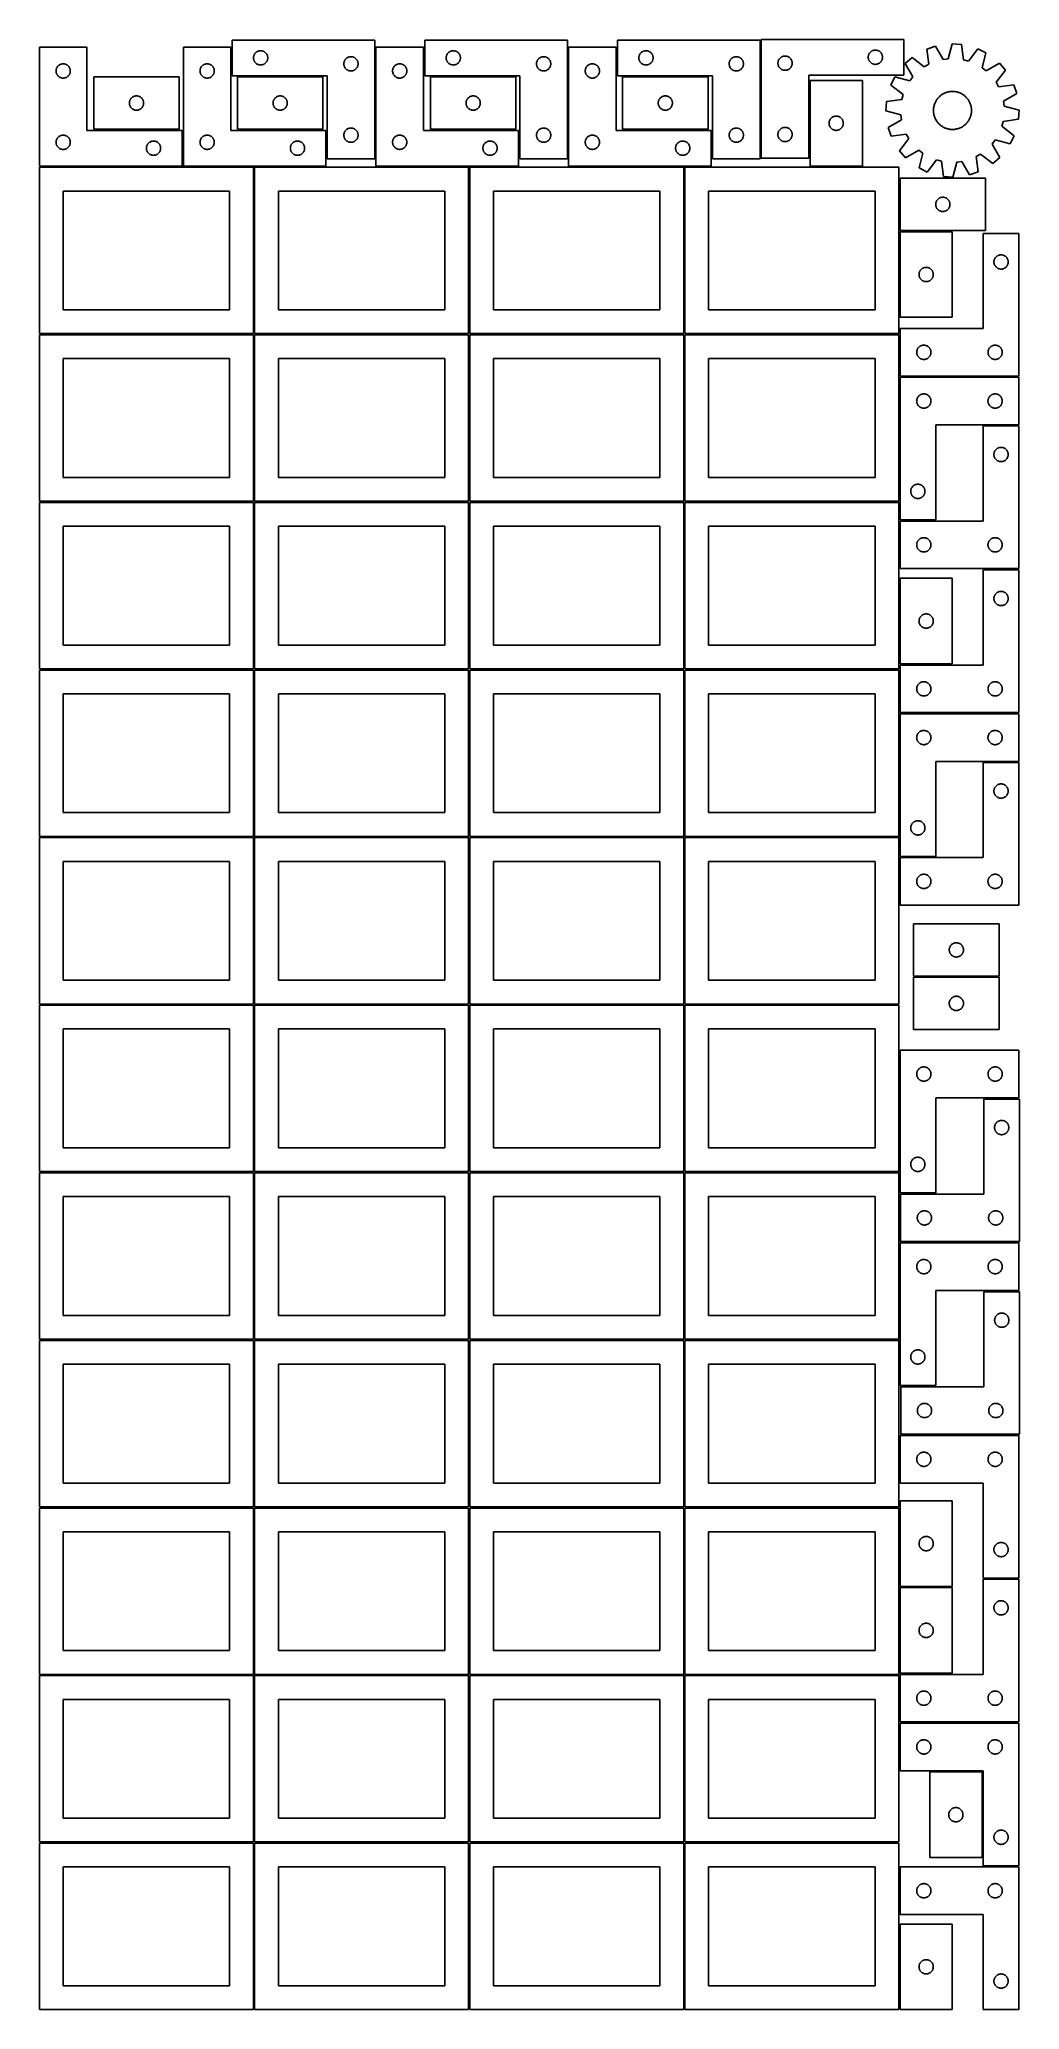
# Model space of a CAD drawing. Header units: millimetres. Extents: x 7 to 1243, y 7 to 2493.
import ezdxf

# ---------------------------------------------------------------- set-up
doc = ezdxf.new("R2010")
doc.units = ezdxf.units.MM
doc.layers.add('COMMON', color=5, linetype='CONTINUOUS', true_color=0x0000ff)
doc.layers.add('CUT', color=7, linetype='CONTINUOUS', true_color=0x000000)

msp = doc.modelspace()

# ---------------------------------------------------------------- linework, layer by layer
at = {"layer": 'COMMON'}
for p, q in [((916.750302, 2492.251498), (916.750302, 2343.06107)), ((248.930752, 2447.251498), (248.930752, 2483.251496)), ((430.430753, 2342.251498), (430.430753, 2483.251496)), ((673.590543, 2342.251498), (673.590543, 2483.251496)), ((364.386016, 2446.501498), (256.386016, 2446.501498)), ((607.906583, 2446.501498), (499.906583, 2446.501498)), ((850.416991, 2446.501498), (742.416991, 2446.501498)), ((256.386016, 2379.001496), (364.386016, 2379.001496)), ((368.930752, 2342.251498), (368.930752, 2378.251496)), ((499.906583, 2379.001496), (607.906583, 2379.001496)), ((742.416991, 2379.001496), (850.416991, 2379.001496)), ((186.520965, 2332.4805), (6.520965, 2332.4805)), ((1091.83374, 2317.847935), (1091.83374, 2251.847935)), ((1091.83374, 2250.347934), (1091.83374, 2142.347934)), ((1158.583741, 2251.097935), (1092.583741, 2251.097935)), ((1091.833741, 1910.209747), (1091.833741, 2066.679837)), ((1242.583741, 2067.429838), (1092.604729, 2067.429838)), ((1197.583741, 2005.929836), (1242.583741, 2005.929836)), ((1091.833741, 1886.679837), (1091.833741, 1908.688751)), ((1091.833741, 1825.179836), (1091.833741, 1885.179836)), ((1092.583741, 1885.929836), (1137.583741, 1885.929836)), ((1091.83374, 1812.962679), (1091.83374, 1704.962679)), ((1091.833741, 1487.167755), (1091.833741, 1641.908597)), ((1242.583741, 1642.658598), (1092.604729, 1642.658598)), ((1242.583741, 1581.158597), (1197.583741, 1581.158597)), ((1091.833741, 1461.908597), (1091.833741, 1485.646759)), ((1091.833741, 1400.408596), (1091.833741, 1460.408596)), ((1137.583741, 1461.158597), (1092.583741, 1461.158597)), ((1217.696479, 1310.183015), (1109.696479, 1310.183015)), ((1091.83374, 639.562897), (1091.83374, 540.612764)), ((1091.83374, 539.112763), (1091.83374, 431.112763)), ((1158.583741, 539.862764), (1092.583741, 539.862764)), ((1091.83374, 114.520967), (1091.83374, 6.520967))]:
    msp.add_line(p, q, dxfattribs=at)
at = {"layer": 'CUT'}
for p, q in [((429.680752, 2492.251498), (249.680752, 2492.251498)), ((249.680752, 2492.251498), (249.680752, 2447.251498)), ((429.680752, 2342.251498), (429.680752, 2492.251498)), ((672.840542, 2492.251498), (492.840542, 2492.251498)), ((492.840542, 2492.251498), (492.840542, 2447.251498)), ((672.840542, 2342.251498), (672.840542, 2492.251498)), ((916.000301, 2492.251498), (736.000301, 2492.251498)), ((736.000301, 2492.251498), (736.000301, 2447.251498)), ((916.000301, 2342.251498), (916.000301, 2492.251498)), ((917.500302, 2493.06107), (1097.500302, 2493.06107)), ((917.500302, 2343.06107), (917.500302, 2493.06107)), ((1097.500302, 2493.06107), (1097.500302, 2448.06107)), ((1158.475747, 2487.40211), (1153.401019, 2468.702122)), ((1169.987506, 2486.650525), (1158.475747, 2487.40211)), ((1172.587731, 2467.449451), (1169.987506, 2486.650525)), ((66.520965, 2483.2305), (6.520965, 2483.2305)), ((6.520965, 2483.2305), (6.520965, 2333.2305)), ((33.076814, 2461.545416), (33.62801, 2461.752871)), ((33.62801, 2461.752871), (34.191594, 2461.923833)), ((34.191594, 2461.923833), (34.765152, 2462.057568)), ((34.765152, 2462.057568), (35.346229, 2462.153504)), ((35.346229, 2462.153504), (35.932337, 2462.211231)), ((35.932337, 2462.211231), (36.520965, 2462.2305)), ((36.520965, 2462.2305), (37.109593, 2462.211231)), ((37.109593, 2462.211231), (37.695701, 2462.153504)), ((37.695701, 2462.153504), (38.276778, 2462.057568)), ((38.276778, 2462.057568), (38.850337, 2461.923833)), ((38.850337, 2461.923833), (39.41392, 2461.752871)), ((39.41392, 2461.752871), (39.965116, 2461.545416)), ((66.520965, 2378.2305), (66.520965, 2483.2305)), ((248.180751, 2483.251496), (188.180751, 2483.251496)), ((188.180751, 2483.251496), (188.180751, 2333.251496)), ((214.7366, 2461.566412), (215.287795, 2461.773867)), ((215.287795, 2461.773867), (215.851379, 2461.944829)), ((215.851379, 2461.944829), (216.424938, 2462.078564)), ((216.424938, 2462.078564), (217.006015, 2462.1745)), ((217.006015, 2462.1745), (217.592122, 2462.232227)), ((217.592122, 2462.232227), (218.180751, 2462.251496)), ((218.180751, 2462.251496), (218.769379, 2462.232227)), ((218.769379, 2462.232227), (219.355486, 2462.1745)), ((219.355486, 2462.1745), (219.936563, 2462.078564)), ((219.936563, 2462.078564), (220.510122, 2461.944829)), ((220.510122, 2461.944829), (221.073706, 2461.773867)), ((221.073706, 2461.773867), (221.624901, 2461.566412)), ((248.180751, 2378.251496), (248.180751, 2483.251496)), ((276.680752, 2469.751498), (276.700021, 2470.340126)), ((276.700021, 2469.16287), (276.680752, 2469.751498)), ((276.700021, 2470.340126), (276.757748, 2470.926234)), ((276.757748, 2468.576762), (276.700021, 2469.16287)), ((276.757748, 2470.926234), (276.853684, 2471.507311)), ((276.853684, 2467.995685), (276.757748, 2468.576762)), ((276.853684, 2471.507311), (276.987419, 2472.08087)), ((276.987419, 2467.422127), (276.853684, 2467.995685)), ((276.987419, 2472.08087), (277.15838, 2472.644453)), ((277.15838, 2466.858543), (276.987419, 2467.422127)), ((277.15838, 2472.644453), (277.365836, 2473.195649)), ((277.365836, 2466.307347), (277.15838, 2466.858543)), ((277.365836, 2473.195649), (277.608897, 2473.732096)), ((277.608897, 2465.7709), (277.365836, 2466.307347)), ((277.608897, 2473.732096), (277.886523, 2474.251498)), ((277.886523, 2465.251498), (277.608897, 2465.7709)), ((277.886523, 2474.251498), (278.197525, 2474.75163)), ((278.197525, 2464.751366), (277.886523, 2465.251498)), ((278.197525, 2474.75163), (278.540572, 2475.230351)), ((278.540572, 2464.272645), (278.197525, 2464.751366)), ((278.540572, 2475.230351), (278.914193, 2475.685611)), ((278.914193, 2463.817386), (278.540572, 2464.272645)), ((278.914193, 2475.685611), (279.316791, 2476.115459)), ((279.316791, 2463.387537), (278.914193, 2463.817386)), ((279.316791, 2476.115459), (279.746639, 2476.518056)), ((279.746639, 2462.98494), (279.316791, 2463.387537)), ((279.746639, 2476.518056), (280.201899, 2476.891678)), ((280.201899, 2462.611318), (279.746639, 2462.98494)), ((280.201899, 2476.891678), (280.680619, 2477.234725)), ((280.680619, 2462.268272), (280.201899, 2462.611318)), ((280.680619, 2477.234725), (281.180752, 2477.545727)), ((281.180752, 2461.95727), (280.680619, 2462.268272)), ((281.180752, 2477.545727), (281.700153, 2477.823353)), ((281.700153, 2461.679644), (281.180752, 2461.95727)), ((281.700153, 2477.823353), (282.236601, 2478.066414)), ((282.236601, 2461.436582), (281.700153, 2461.679644)), ((282.236601, 2478.066414), (282.787796, 2478.273869)), ((282.787796, 2478.273869), (283.35138, 2478.444831)), ((283.35138, 2478.444831), (283.924939, 2478.578566)), ((283.924939, 2478.578566), (284.506016, 2478.674502)), ((284.506016, 2478.674502), (285.092123, 2478.732229)), ((285.092123, 2478.732229), (285.680752, 2478.751498)), ((285.680752, 2478.751498), (286.26938, 2478.732229)), ((286.26938, 2478.732229), (286.855487, 2478.674502)), ((286.855487, 2478.674502), (287.436564, 2478.578566)), ((287.436564, 2478.578566), (288.010123, 2478.444831)), ((288.010123, 2478.444831), (288.573707, 2478.273869)), ((288.573707, 2478.273869), (289.124902, 2478.066414)), ((289.124902, 2478.066414), (289.66135, 2477.823353)), ((289.66135, 2461.679644), (289.124902, 2461.436582)), ((289.66135, 2477.823353), (290.180752, 2477.545727)), ((290.180752, 2461.95727), (289.66135, 2461.679644)), ((290.180752, 2477.545727), (290.680884, 2477.234725)), ((290.680884, 2462.268272), (290.180752, 2461.95727)), ((290.680884, 2477.234725), (291.159604, 2476.891678)), ((291.159604, 2462.611318), (290.680884, 2462.268272)), ((291.159604, 2476.891678), (291.614864, 2476.518056)), ((291.614864, 2462.98494), (291.159604, 2462.611318)), ((291.614864, 2476.518056), (292.044713, 2476.115459)), ((292.044713, 2463.387537), (291.614864, 2462.98494)), ((292.044713, 2476.115459), (292.44731, 2475.685611)), ((292.44731, 2463.817386), (292.044713, 2463.387537)), ((292.44731, 2475.685611), (292.820932, 2475.230351)), ((292.820932, 2464.272645), (292.44731, 2463.817386)), ((292.820932, 2475.230351), (293.163978, 2474.75163)), ((293.163978, 2464.751366), (292.820932, 2464.272645)), ((293.163978, 2474.75163), (293.47498, 2474.251498)), ((293.47498, 2465.251498), (293.163978, 2464.751366)), ((293.47498, 2474.251498), (293.752606, 2473.732096)), ((293.752606, 2465.7709), (293.47498, 2465.251498)), ((293.752606, 2473.732096), (293.995667, 2473.195649)), ((293.995667, 2466.307347), (293.752606, 2465.7709)), ((293.995667, 2473.195649), (294.203123, 2472.644453)), ((294.203123, 2466.858543), (293.995667, 2466.307347)), ((294.203123, 2472.644453), (294.374084, 2472.08087)), ((294.374084, 2467.422127), (294.203123, 2466.858543)), ((294.374084, 2472.08087), (294.507819, 2471.507311)), ((294.507819, 2467.995685), (294.374084, 2467.422127)), ((294.507819, 2471.507311), (294.603755, 2470.926234)), ((294.603755, 2468.576762), (294.507819, 2467.995685)), ((294.603755, 2470.926234), (294.661482, 2470.340126)), ((294.661482, 2469.16287), (294.603755, 2468.576762)), ((294.661482, 2470.340126), (294.680752, 2469.751498)), ((294.680752, 2469.751498), (294.661482, 2469.16287)), ((390.680752, 2462.251498), (390.700021, 2462.840126)), ((390.700021, 2461.66287), (390.680752, 2462.251498)), ((390.700021, 2462.840126), (390.757748, 2463.426234)), ((390.757748, 2463.426234), (390.853684, 2464.007311)), ((390.853684, 2464.007311), (390.987419, 2464.58087)), ((390.987419, 2464.58087), (391.15838, 2465.144453)), ((391.15838, 2465.144453), (391.365836, 2465.695649)), ((391.365836, 2465.695649), (391.608897, 2466.232096)), ((391.608897, 2466.232096), (391.886523, 2466.751498)), ((391.886523, 2466.751498), (392.197525, 2467.25163)), ((392.197525, 2467.25163), (392.540572, 2467.730351)), ((392.540572, 2467.730351), (392.914193, 2468.185611)), ((392.914193, 2468.185611), (393.316791, 2468.615459)), ((393.316791, 2468.615459), (393.746639, 2469.018056)), ((393.746639, 2469.018056), (394.201899, 2469.391678)), ((394.201899, 2469.391678), (394.680619, 2469.734725)), ((394.680619, 2469.734725), (395.180752, 2470.045727)), ((395.180752, 2470.045727), (395.700153, 2470.323353)), ((395.700153, 2470.323353), (396.236601, 2470.566414)), ((396.236601, 2470.566414), (396.787796, 2470.773869)), ((396.787796, 2470.773869), (397.35138, 2470.944831)), ((397.35138, 2470.944831), (397.924939, 2471.078566)), ((397.924939, 2471.078566), (398.506016, 2471.174502)), ((398.506016, 2471.174502), (399.092123, 2471.232229)), ((399.092123, 2471.232229), (399.680752, 2471.251498)), ((399.680752, 2471.251498), (400.26938, 2471.232229)), ((400.26938, 2471.232229), (400.855487, 2471.174502)), ((400.855487, 2471.174502), (401.436564, 2471.078566)), ((401.436564, 2471.078566), (402.010123, 2470.944831)), ((402.010123, 2470.944831), (402.573707, 2470.773869)), ((402.573707, 2470.773869), (403.124902, 2470.566414)), ((403.124902, 2470.566414), (403.66135, 2470.323353)), ((403.66135, 2470.323353), (404.180752, 2470.045727)), ((404.180752, 2470.045727), (404.680884, 2469.734725)), ((404.680884, 2469.734725), (405.159604, 2469.391678)), ((405.159604, 2469.391678), (405.614864, 2469.018056)), ((405.614864, 2469.018056), (406.044713, 2468.615459)), ((406.044713, 2468.615459), (406.44731, 2468.185611)), ((406.44731, 2468.185611), (406.820932, 2467.730351)), ((406.820932, 2467.730351), (407.163978, 2467.25163)), ((407.163978, 2467.25163), (407.47498, 2466.751498)), ((407.47498, 2466.751498), (407.752606, 2466.232096)), ((407.752606, 2466.232096), (407.995667, 2465.695649)), ((407.995667, 2465.695649), (408.203123, 2465.144453)), ((408.203123, 2465.144453), (408.374084, 2464.58087)), ((408.374084, 2464.58087), (408.507819, 2464.007311)), ((408.507819, 2464.007311), (408.603755, 2463.426234)), ((408.603755, 2463.426234), (408.661482, 2462.840126)), ((408.661482, 2462.840126), (408.680752, 2462.251498)), ((408.680752, 2462.251498), (408.661482, 2461.66287)), ((491.180753, 2483.251496), (431.180753, 2483.251496)), ((431.180753, 2483.251496), (431.180753, 2333.251496)), ((457.736602, 2461.566412), (458.287797, 2461.773867)), ((458.287797, 2461.773867), (458.851381, 2461.944829)), ((458.851381, 2461.944829), (459.42494, 2462.078564)), ((459.42494, 2462.078564), (460.006017, 2462.1745)), ((460.006017, 2462.1745), (460.592124, 2462.232227)), ((460.592124, 2462.232227), (461.180753, 2462.251496)), ((461.180753, 2462.251496), (461.769381, 2462.232227)), ((461.769381, 2462.232227), (462.355488, 2462.1745)), ((462.355488, 2462.1745), (462.936565, 2462.078564)), ((462.936565, 2462.078564), (463.510124, 2461.944829)), ((463.510124, 2461.944829), (464.073708, 2461.773867)), ((464.073708, 2461.773867), (464.624903, 2461.566412)), ((491.180753, 2378.251496), (491.180753, 2483.251496)), ((519.840542, 2469.751498), (519.859811, 2470.340126)), ((519.859811, 2469.16287), (519.840542, 2469.751498)), ((519.859811, 2470.340126), (519.917538, 2470.926234)), ((519.917538, 2468.576762), (519.859811, 2469.16287)), ((519.917538, 2470.926234), (520.013474, 2471.507311)), ((520.013474, 2467.995685), (519.917538, 2468.576762)), ((520.013474, 2471.507311), (520.147209, 2472.08087)), ((520.147209, 2467.422127), (520.013474, 2467.995685)), ((520.147209, 2472.08087), (520.31817, 2472.644453)), ((520.31817, 2466.858543), (520.147209, 2467.422127)), ((520.31817, 2472.644453), (520.525626, 2473.195649)), ((520.525626, 2466.307347), (520.31817, 2466.858543)), ((520.525626, 2473.195649), (520.768687, 2473.732096)), ((520.768687, 2465.7709), (520.525626, 2466.307347)), ((520.768687, 2473.732096), (521.046313, 2474.251498)), ((521.046313, 2465.251498), (520.768687, 2465.7709)), ((521.046313, 2474.251498), (521.357315, 2474.75163)), ((521.357315, 2464.751366), (521.046313, 2465.251498)), ((521.357315, 2474.75163), (521.700362, 2475.230351)), ((521.700362, 2464.272645), (521.357315, 2464.751366)), ((521.700362, 2475.230351), (522.073983, 2475.685611)), ((522.073983, 2463.817386), (521.700362, 2464.272645)), ((522.073983, 2475.685611), (522.476581, 2476.115459)), ((522.476581, 2463.387537), (522.073983, 2463.817386)), ((522.476581, 2476.115459), (522.906429, 2476.518056)), ((522.906429, 2462.98494), (522.476581, 2463.387537)), ((522.906429, 2476.518056), (523.361689, 2476.891678)), ((523.361689, 2462.611318), (522.906429, 2462.98494)), ((523.361689, 2476.891678), (523.84041, 2477.234725)), ((523.84041, 2462.268272), (523.361689, 2462.611318)), ((523.84041, 2477.234725), (524.340542, 2477.545727)), ((524.340542, 2461.95727), (523.84041, 2462.268272)), ((524.340542, 2477.545727), (524.859943, 2477.823353)), ((524.859943, 2461.679644), (524.340542, 2461.95727)), ((524.859943, 2477.823353), (525.396391, 2478.066414)), ((525.396391, 2461.436582), (524.859943, 2461.679644)), ((525.396391, 2478.066414), (525.947586, 2478.273869)), ((525.947586, 2478.273869), (526.51117, 2478.444831)), ((526.51117, 2478.444831), (527.084729, 2478.578566)), ((527.084729, 2478.578566), (527.665806, 2478.674502)), ((527.665806, 2478.674502), (528.251913, 2478.732229)), ((528.251913, 2478.732229), (528.840542, 2478.751498)), ((528.840542, 2478.751498), (529.42917, 2478.732229)), ((529.42917, 2478.732229), (530.015277, 2478.674502)), ((530.015277, 2478.674502), (530.596355, 2478.578566)), ((530.596355, 2478.578566), (531.169913, 2478.444831)), ((531.169913, 2478.444831), (531.733497, 2478.273869)), ((531.733497, 2478.273869), (532.284693, 2478.066414)), ((532.284693, 2478.066414), (532.82114, 2477.823353)), ((532.82114, 2461.679644), (532.284693, 2461.436582)), ((532.82114, 2477.823353), (533.340542, 2477.545727)), ((533.340542, 2461.95727), (532.82114, 2461.679644)), ((533.340542, 2477.545727), (533.840674, 2477.234725)), ((533.840674, 2462.268272), (533.340542, 2461.95727)), ((533.840674, 2477.234725), (534.319394, 2476.891678)), ((534.319394, 2462.611318), (533.840674, 2462.268272)), ((534.319394, 2476.891678), (534.774654, 2476.518056)), ((534.774654, 2462.98494), (534.319394, 2462.611318)), ((534.774654, 2476.518056), (535.204503, 2476.115459)), ((535.204503, 2463.387537), (534.774654, 2462.98494)), ((535.204503, 2476.115459), (535.6071, 2475.685611)), ((535.6071, 2463.817386), (535.204503, 2463.387537)), ((535.6071, 2475.685611), (535.980722, 2475.230351)), ((535.980722, 2464.272645), (535.6071, 2463.817386)), ((535.980722, 2475.230351), (536.323768, 2474.75163)), ((536.323768, 2464.751366), (535.980722, 2464.272645)), ((536.323768, 2474.75163), (536.63477, 2474.251498)), ((536.63477, 2465.251498), (536.323768, 2464.751366)), ((536.63477, 2474.251498), (536.912396, 2473.732096)), ((536.912396, 2465.7709), (536.63477, 2465.251498)), ((536.912396, 2473.732096), (537.155457, 2473.195649)), ((537.155457, 2466.307347), (536.912396, 2465.7709)), ((537.155457, 2473.195649), (537.362913, 2472.644453)), ((537.362913, 2466.858543), (537.155457, 2466.307347)), ((537.362913, 2472.644453), (537.533874, 2472.08087)), ((537.533874, 2467.422127), (537.362913, 2466.858543)), ((537.533874, 2472.08087), (537.667609, 2471.507311)), ((537.667609, 2467.995685), (537.533874, 2467.422127)), ((537.667609, 2471.507311), (537.763545, 2470.926234)), ((537.763545, 2468.576762), (537.667609, 2467.995685)), ((537.763545, 2470.926234), (537.821272, 2470.340126)), ((537.821272, 2469.16287), (537.763545, 2468.576762)), ((537.821272, 2470.340126), (537.840542, 2469.751498)), ((537.840542, 2469.751498), (537.821272, 2469.16287)), ((633.840542, 2462.251498), (633.859811, 2462.840126)), ((633.859811, 2461.66287), (633.840542, 2462.251498)), ((633.859811, 2462.840126), (633.917538, 2463.426234)), ((633.917538, 2463.426234), (634.013474, 2464.007311)), ((634.013474, 2464.007311), (634.147209, 2464.58087)), ((634.147209, 2464.58087), (634.31817, 2465.144453)), ((634.31817, 2465.144453), (634.525626, 2465.695649)), ((634.525626, 2465.695649), (634.768687, 2466.232096)), ((634.768687, 2466.232096), (635.046313, 2466.751498)), ((635.046313, 2466.751498), (635.357315, 2467.25163)), ((635.357315, 2467.25163), (635.700362, 2467.730351)), ((635.700362, 2467.730351), (636.073983, 2468.185611)), ((636.073983, 2468.185611), (636.476581, 2468.615459)), ((636.476581, 2468.615459), (636.906429, 2469.018056)), ((636.906429, 2469.018056), (637.361689, 2469.391678)), ((637.361689, 2469.391678), (637.84041, 2469.734725)), ((637.84041, 2469.734725), (638.340542, 2470.045727)), ((638.340542, 2470.045727), (638.859943, 2470.323353)), ((638.859943, 2470.323353), (639.396391, 2470.566414)), ((639.396391, 2470.566414), (639.947586, 2470.773869)), ((639.947586, 2470.773869), (640.51117, 2470.944831)), ((640.51117, 2470.944831), (641.084729, 2471.078566)), ((641.084729, 2471.078566), (641.665806, 2471.174502)), ((641.665806, 2471.174502), (642.251913, 2471.232229)), ((642.251913, 2471.232229), (642.840542, 2471.251498)), ((642.840542, 2471.251498), (643.42917, 2471.232229)), ((643.42917, 2471.232229), (644.015277, 2471.174502)), ((644.015277, 2471.174502), (644.596355, 2471.078566)), ((644.596355, 2471.078566), (645.169913, 2470.944831)), ((645.169913, 2470.944831), (645.733497, 2470.773869)), ((645.733497, 2470.773869), (646.284693, 2470.566414)), ((646.284693, 2470.566414), (646.82114, 2470.323353)), ((646.82114, 2470.323353), (647.340542, 2470.045727)), ((647.340542, 2470.045727), (647.840674, 2469.734725)), ((647.840674, 2469.734725), (648.319394, 2469.391678)), ((648.319394, 2469.391678), (648.774654, 2469.018056)), ((648.774654, 2469.018056), (649.204503, 2468.615459)), ((649.204503, 2468.615459), (649.6071, 2468.185611)), ((649.6071, 2468.185611), (649.980722, 2467.730351)), ((649.980722, 2467.730351), (650.323768, 2467.25163)), ((650.323768, 2467.25163), (650.63477, 2466.751498)), ((650.63477, 2466.751498), (650.912396, 2466.232096)), ((650.912396, 2466.232096), (651.155457, 2465.695649)), ((651.155457, 2465.695649), (651.362913, 2465.144453)), ((651.362913, 2465.144453), (651.533874, 2464.58087)), ((651.533874, 2464.58087), (651.667609, 2464.007311)), ((651.667609, 2464.007311), (651.763545, 2463.426234)), ((651.763545, 2463.426234), (651.821272, 2462.840126)), ((651.821272, 2462.840126), (651.840542, 2462.251498)), ((651.840542, 2462.251498), (651.821272, 2461.66287)), ((734.340543, 2483.251496), (674.340543, 2483.251496)), ((674.340543, 2483.251496), (674.340543, 2333.251496)), ((700.896392, 2461.566412), (701.447587, 2461.773867)), ((701.447587, 2461.773867), (702.011171, 2461.944829)), ((702.011171, 2461.944829), (702.58473, 2462.078564)), ((702.58473, 2462.078564), (703.165807, 2462.1745)), ((703.165807, 2462.1745), (703.751914, 2462.232227)), ((703.751914, 2462.232227), (704.340543, 2462.251496)), ((704.340543, 2462.251496), (704.929171, 2462.232227)), ((704.929171, 2462.232227), (705.515278, 2462.1745)), ((705.515278, 2462.1745), (706.096356, 2462.078564)), ((706.096356, 2462.078564), (706.669914, 2461.944829)), ((706.669914, 2461.944829), (707.233498, 2461.773867)), ((707.233498, 2461.773867), (707.784694, 2461.566412)), ((734.340543, 2378.251496), (734.340543, 2483.251496)), ((763.000301, 2469.751498), (763.019571, 2470.340126)), ((763.019571, 2469.16287), (763.000301, 2469.751498)), ((763.019571, 2470.340126), (763.077297, 2470.926234)), ((763.077297, 2468.576762), (763.019571, 2469.16287)), ((763.077297, 2470.926234), (763.173234, 2471.507311)), ((763.173234, 2467.995685), (763.077297, 2468.576762)), ((763.173234, 2471.507311), (763.306969, 2472.08087)), ((763.306969, 2467.422127), (763.173234, 2467.995685)), ((763.306969, 2472.08087), (763.47793, 2472.644453)), ((763.47793, 2466.858543), (763.306969, 2467.422127)), ((763.47793, 2472.644453), (763.685385, 2473.195649)), ((763.685385, 2466.307347), (763.47793, 2466.858543)), ((763.685385, 2473.195649), (763.928446, 2473.732096)), ((763.928446, 2465.7709), (763.685385, 2466.307347)), ((763.928446, 2473.732096), (764.206073, 2474.251498)), ((764.206073, 2465.251498), (763.928446, 2465.7709)), ((764.206073, 2474.251498), (764.517075, 2474.75163)), ((764.517075, 2464.751366), (764.206073, 2465.251498)), ((764.517075, 2474.75163), (764.860121, 2475.230351)), ((764.860121, 2464.272645), (764.517075, 2464.751366)), ((764.860121, 2475.230351), (765.233743, 2475.685611)), ((765.233743, 2463.817386), (764.860121, 2464.272645)), ((765.233743, 2475.685611), (765.63634, 2476.115459)), ((765.63634, 2463.387537), (765.233743, 2463.817386)), ((765.63634, 2476.115459), (766.066189, 2476.518056)), ((766.066189, 2462.98494), (765.63634, 2463.387537)), ((766.066189, 2476.518056), (766.521448, 2476.891678)), ((766.521448, 2462.611318), (766.066189, 2462.98494)), ((766.521448, 2476.891678), (767.000169, 2477.234725)), ((767.000169, 2462.268272), (766.521448, 2462.611318)), ((767.000169, 2477.234725), (767.500301, 2477.545727)), ((767.500301, 2461.95727), (767.000169, 2462.268272)), ((767.500301, 2477.545727), (768.019703, 2477.823353)), ((768.019703, 2461.679644), (767.500301, 2461.95727)), ((768.019703, 2477.823353), (768.55615, 2478.066414)), ((768.55615, 2461.436582), (768.019703, 2461.679644)), ((768.55615, 2478.066414), (769.107346, 2478.273869)), ((769.107346, 2478.273869), (769.67093, 2478.444831)), ((769.67093, 2478.444831), (770.244488, 2478.578566)), ((770.244488, 2478.578566), (770.825565, 2478.674502)), ((770.825565, 2478.674502), (771.411673, 2478.732229)), ((771.411673, 2478.732229), (772.000301, 2478.751498)), ((772.000301, 2478.751498), (772.588929, 2478.732229)), ((772.588929, 2478.732229), (773.175037, 2478.674502)), ((773.175037, 2478.674502), (773.756114, 2478.578566)), ((773.756114, 2478.578566), (774.329673, 2478.444831)), ((774.329673, 2478.444831), (774.893256, 2478.273869)), ((774.893256, 2478.273869), (775.444452, 2478.066414)), ((775.444452, 2478.066414), (775.980899, 2477.823353)), ((775.980899, 2461.679644), (775.444452, 2461.436582)), ((775.980899, 2477.823353), (776.500301, 2477.545727)), ((776.500301, 2461.95727), (775.980899, 2461.679644)), ((776.500301, 2477.545727), (777.000433, 2477.234725)), ((777.000433, 2462.268272), (776.500301, 2461.95727)), ((777.000433, 2477.234725), (777.479154, 2476.891678)), ((777.479154, 2462.611318), (777.000433, 2462.268272)), ((777.479154, 2476.891678), (777.934413, 2476.518056)), ((777.934413, 2462.98494), (777.479154, 2462.611318)), ((777.934413, 2476.518056), (778.364262, 2476.115459)), ((778.364262, 2463.387537), (777.934413, 2462.98494)), ((778.364262, 2476.115459), (778.766859, 2475.685611)), ((778.766859, 2463.817386), (778.364262, 2463.387537)), ((778.766859, 2475.685611), (779.140481, 2475.230351)), ((779.140481, 2464.272645), (778.766859, 2463.817386)), ((779.140481, 2475.230351), (779.483528, 2474.75163)), ((779.483528, 2464.751366), (779.140481, 2464.272645)), ((779.483528, 2474.75163), (779.79453, 2474.251498)), ((779.79453, 2465.251498), (779.483528, 2464.751366)), ((779.79453, 2474.251498), (780.072156, 2473.732096)), ((780.072156, 2465.7709), (779.79453, 2465.251498)), ((780.072156, 2473.732096), (780.315217, 2473.195649)), ((780.315217, 2466.307347), (780.072156, 2465.7709)), ((780.315217, 2473.195649), (780.522672, 2472.644453)), ((780.522672, 2466.858543), (780.315217, 2466.307347)), ((780.522672, 2472.644453), (780.693634, 2472.08087)), ((780.693634, 2467.422127), (780.522672, 2466.858543)), ((780.693634, 2472.08087), (780.827369, 2471.507311)), ((780.827369, 2467.995685), (780.693634, 2467.422127)), ((780.827369, 2471.507311), (780.923305, 2470.926234)), ((780.923305, 2468.576762), (780.827369, 2467.995685)), ((780.923305, 2470.926234), (780.981031, 2470.340126)), ((780.981031, 2469.16287), (780.923305, 2468.576762)), ((780.981031, 2470.340126), (781.000301, 2469.751498)), ((781.000301, 2469.751498), (780.981031, 2469.16287)), ((877.000301, 2462.251498), (877.019571, 2462.840126)), ((877.019571, 2461.66287), (877.000301, 2462.251498)), ((877.019571, 2462.840126), (877.077297, 2463.426234)), ((877.077297, 2463.426234), (877.173234, 2464.007311)), ((877.173234, 2464.007311), (877.306969, 2464.58087)), ((877.306969, 2464.58087), (877.47793, 2465.144453)), ((877.47793, 2465.144453), (877.685385, 2465.695649)), ((877.685385, 2465.695649), (877.928446, 2466.232096)), ((877.928446, 2466.232096), (878.206073, 2466.751498)), ((878.206073, 2466.751498), (878.517075, 2467.25163)), ((878.517075, 2467.25163), (878.860121, 2467.730351)), ((878.860121, 2467.730351), (879.233743, 2468.185611)), ((879.233743, 2468.185611), (879.63634, 2468.615459)), ((879.63634, 2468.615459), (880.066189, 2469.018056)), ((880.066189, 2469.018056), (880.521448, 2469.391678)), ((880.521448, 2469.391678), (881.000169, 2469.734725)), ((881.000169, 2469.734725), (881.500301, 2470.045727)), ((881.500301, 2470.045727), (882.019703, 2470.323353)), ((882.019703, 2470.323353), (882.55615, 2470.566414)), ((882.55615, 2470.566414), (883.107346, 2470.773869)), ((883.107346, 2470.773869), (883.67093, 2470.944831)), ((883.67093, 2470.944831), (884.244488, 2471.078566)), ((884.244488, 2471.078566), (884.825565, 2471.174502)), ((884.825565, 2471.174502), (885.411673, 2471.232229)), ((885.411673, 2471.232229), (886.000301, 2471.251498)), ((886.000301, 2471.251498), (886.588929, 2471.232229)), ((886.588929, 2471.232229), (887.175037, 2471.174502)), ((887.175037, 2471.174502), (887.756114, 2471.078566)), ((887.756114, 2471.078566), (888.329673, 2470.944831)), ((888.329673, 2470.944831), (888.893256, 2470.773869)), ((888.893256, 2470.773869), (889.444452, 2470.566414)), ((889.444452, 2470.566414), (889.980899, 2470.323353)), ((889.980899, 2470.323353), (890.500301, 2470.045727)), ((890.500301, 2470.045727), (891.000433, 2469.734725)), ((891.000433, 2469.734725), (891.479154, 2469.391678)), ((891.479154, 2469.391678), (891.934413, 2469.018056)), ((891.934413, 2469.018056), (892.364262, 2468.615459)), ((892.364262, 2468.615459), (892.766859, 2468.185611)), ((892.766859, 2468.185611), (893.140481, 2467.730351)), ((893.140481, 2467.730351), (893.483528, 2467.25163)), ((893.483528, 2467.25163), (893.79453, 2466.751498)), ((893.79453, 2466.751498), (894.072156, 2466.232096)), ((894.072156, 2466.232096), (894.315217, 2465.695649)), ((894.315217, 2465.695649), (894.522672, 2465.144453)), ((894.522672, 2465.144453), (894.693634, 2464.58087)), ((894.693634, 2464.58087), (894.827369, 2464.007311)), ((894.827369, 2464.007311), (894.923305, 2463.426234)), ((894.923305, 2463.426234), (894.981031, 2462.840126)), ((894.981031, 2462.840126), (895.000301, 2462.251498)), ((895.000301, 2462.251498), (894.981031, 2461.66287)), ((938.519572, 2463.649698), (938.500302, 2463.06107)), ((938.500302, 2463.06107), (938.519572, 2462.472442)), ((938.577298, 2464.235806), (938.519572, 2463.649698)), ((938.519572, 2462.472442), (938.577298, 2461.886334)), ((938.673235, 2464.816883), (938.577298, 2464.235806)), ((938.577298, 2461.886334), (938.673235, 2461.305257)), ((938.80697, 2465.390441), (938.673235, 2464.816883)), ((938.977931, 2465.954025), (938.80697, 2465.390441)), ((939.185386, 2466.505221), (938.977931, 2465.954025)), ((939.428447, 2467.041668), (939.185386, 2466.505221)), ((939.706074, 2467.56107), (939.428447, 2467.041668)), ((940.017076, 2468.061202), (939.706074, 2467.56107)), ((940.360122, 2468.539923), (940.017076, 2468.061202)), ((940.733744, 2468.995182), (940.360122, 2468.539923)), ((941.136341, 2469.425031), (940.733744, 2468.995182)), ((941.56619, 2469.827628), (941.136341, 2469.425031)), ((942.021449, 2470.20125), (941.56619, 2469.827628)), ((942.50017, 2470.544297), (942.021449, 2470.20125)), ((943.000302, 2470.855299), (942.50017, 2470.544297)), ((943.519704, 2471.132925), (943.000302, 2470.855299)), ((944.056151, 2471.375986), (943.519704, 2471.132925)), ((944.607347, 2471.583441), (944.056151, 2471.375986)), ((945.170931, 2471.754402), (944.607347, 2471.583441)), ((945.744489, 2471.888138), (945.170931, 2471.754402)), ((946.325566, 2471.984074), (945.744489, 2471.888138)), ((946.911674, 2472.0418), (946.325566, 2471.984074)), ((947.500302, 2472.06107), (946.911674, 2472.0418)), ((948.08893, 2472.0418), (947.500302, 2472.06107)), ((948.675038, 2471.984074), (948.08893, 2472.0418)), ((949.256115, 2471.888138), (948.675038, 2471.984074)), ((949.829674, 2471.754402), (949.256115, 2471.888138)), ((950.393257, 2471.583441), (949.829674, 2471.754402)), ((950.944453, 2471.375986), (950.393257, 2471.583441)), ((951.4809, 2471.132925), (950.944453, 2471.375986)), ((952.000302, 2470.855299), (951.4809, 2471.132925)), ((952.500434, 2470.544297), (952.000302, 2470.855299)), ((952.979155, 2470.20125), (952.500434, 2470.544297)), ((953.434414, 2469.827628), (952.979155, 2470.20125)), ((953.864263, 2469.425031), (953.434414, 2469.827628)), ((954.26686, 2468.995182), (953.864263, 2469.425031)), ((954.640482, 2468.539923), (954.26686, 2468.995182)), ((954.983529, 2468.061202), (954.640482, 2468.539923)), ((955.294531, 2467.56107), (954.983529, 2468.061202)), ((955.572157, 2467.041668), (955.294531, 2467.56107)), ((955.815218, 2466.505221), (955.572157, 2467.041668)), ((956.022673, 2465.954025), (955.815218, 2466.505221)), ((956.193635, 2465.390441), (956.022673, 2465.954025)), ((956.32737, 2464.816883), (956.193635, 2465.390441)), ((956.423306, 2464.235806), (956.32737, 2464.816883)), ((956.32737, 2461.305257), (956.423306, 2461.886334)), ((956.481032, 2463.649698), (956.423306, 2464.235806)), ((956.423306, 2461.886334), (956.481032, 2462.472442)), ((956.500302, 2463.06107), (956.481032, 2463.649698)), ((956.481032, 2462.472442), (956.500302, 2463.06107)), ((1052.519572, 2471.149698), (1052.500302, 2470.56107)), ((1052.500302, 2470.56107), (1052.519572, 2469.972442)), ((1052.577298, 2471.735806), (1052.519572, 2471.149698)), ((1052.519572, 2469.972442), (1052.577298, 2469.386334)), ((1052.673235, 2472.316883), (1052.577298, 2471.735806)), ((1052.577298, 2469.386334), (1052.673235, 2468.805257)), ((1052.80697, 2472.890441), (1052.673235, 2472.316883)), ((1052.673235, 2468.805257), (1052.80697, 2468.231699)), ((1052.977931, 2473.454025), (1052.80697, 2472.890441)), ((1052.80697, 2468.231699), (1052.977931, 2467.668115)), ((1053.185386, 2474.005221), (1052.977931, 2473.454025)), ((1052.977931, 2467.668115), (1053.185386, 2467.116919)), ((1053.428447, 2474.541668), (1053.185386, 2474.005221)), ((1053.185386, 2467.116919), (1053.428447, 2466.580472)), ((1053.706074, 2475.06107), (1053.428447, 2474.541668)), ((1053.428447, 2466.580472), (1053.706074, 2466.06107)), ((1054.017076, 2475.561202), (1053.706074, 2475.06107)), ((1053.706074, 2466.06107), (1054.017076, 2465.560938)), ((1054.360122, 2476.039923), (1054.017076, 2475.561202)), ((1054.017076, 2465.560938), (1054.360122, 2465.082217)), ((1054.733744, 2476.495182), (1054.360122, 2476.039923)), ((1054.360122, 2465.082217), (1054.733744, 2464.626958)), ((1055.136341, 2476.925031), (1054.733744, 2476.495182)), ((1054.733744, 2464.626958), (1055.136341, 2464.197109)), ((1055.56619, 2477.327628), (1055.136341, 2476.925031)), ((1055.136341, 2464.197109), (1055.56619, 2463.794512)), ((1056.021449, 2477.70125), (1055.56619, 2477.327628)), ((1055.56619, 2463.794512), (1056.021449, 2463.42089)), ((1056.50017, 2478.044297), (1056.021449, 2477.70125)), ((1056.021449, 2463.42089), (1056.50017, 2463.077844)), ((1057.000302, 2478.355299), (1056.50017, 2478.044297)), ((1056.50017, 2463.077844), (1057.000302, 2462.766841)), ((1057.519704, 2478.632925), (1057.000302, 2478.355299)), ((1057.000302, 2462.766841), (1057.519704, 2462.489215)), ((1058.056151, 2478.875986), (1057.519704, 2478.632925)), ((1057.519704, 2462.489215), (1058.056151, 2462.246154)), ((1058.607347, 2479.083441), (1058.056151, 2478.875986)), ((1058.056151, 2462.246154), (1058.607347, 2462.038699)), ((1059.170931, 2479.254402), (1058.607347, 2479.083441)), ((1058.607347, 2462.038699), (1059.170931, 2461.867738)), ((1059.744489, 2479.388138), (1059.170931, 2479.254402)), ((1059.170931, 2461.867738), (1059.744489, 2461.734003)), ((1060.325566, 2479.484074), (1059.744489, 2479.388138)), ((1059.744489, 2461.734003), (1060.325566, 2461.638066)), ((1060.911674, 2479.5418), (1060.325566, 2479.484074)), ((1061.500302, 2479.56107), (1060.911674, 2479.5418)), ((1062.08893, 2479.5418), (1061.500302, 2479.56107)), ((1062.675038, 2479.484074), (1062.08893, 2479.5418)), ((1063.256115, 2479.388138), (1062.675038, 2479.484074)), ((1062.675038, 2461.638066), (1063.256115, 2461.734003)), ((1063.829674, 2479.254402), (1063.256115, 2479.388138)), ((1063.256115, 2461.734003), (1063.829674, 2461.867738)), ((1064.393257, 2479.083441), (1063.829674, 2479.254402)), ((1063.829674, 2461.867738), (1064.393257, 2462.038699)), ((1064.944453, 2478.875986), (1064.393257, 2479.083441)), ((1064.393257, 2462.038699), (1064.944453, 2462.246154)), ((1065.4809, 2478.632925), (1064.944453, 2478.875986)), ((1064.944453, 2462.246154), (1065.4809, 2462.489215)), ((1066.000302, 2478.355299), (1065.4809, 2478.632925)), ((1065.4809, 2462.489215), (1066.000302, 2462.766841)), ((1066.500434, 2478.044297), (1066.000302, 2478.355299)), ((1066.000302, 2462.766841), (1066.500434, 2463.077844)), ((1066.979155, 2477.70125), (1066.500434, 2478.044297)), ((1066.500434, 2463.077844), (1066.979155, 2463.42089)), ((1067.434414, 2477.327628), (1066.979155, 2477.70125)), ((1066.979155, 2463.42089), (1067.434414, 2463.794512)), ((1067.864263, 2476.925031), (1067.434414, 2477.327628)), ((1067.434414, 2463.794512), (1067.864263, 2464.197109)), ((1068.26686, 2476.495182), (1067.864263, 2476.925031)), ((1067.864263, 2464.197109), (1068.26686, 2464.626958)), ((1068.640482, 2476.039923), (1068.26686, 2476.495182)), ((1068.26686, 2464.626958), (1068.640482, 2465.082217)), ((1068.983529, 2475.561202), (1068.640482, 2476.039923)), ((1068.640482, 2465.082217), (1068.983529, 2465.560938)), ((1069.294531, 2475.06107), (1068.983529, 2475.561202)), ((1068.983529, 2465.560938), (1069.294531, 2466.06107)), ((1069.572157, 2474.541668), (1069.294531, 2475.06107)), ((1069.294531, 2466.06107), (1069.572157, 2466.580472)), ((1069.815218, 2474.005221), (1069.572157, 2474.541668)), ((1069.572157, 2466.580472), (1069.815218, 2467.116919)), ((1070.022673, 2473.454025), (1069.815218, 2474.005221)), ((1069.815218, 2467.116919), (1070.022673, 2467.668115)), ((1070.193635, 2472.890441), (1070.022673, 2473.454025)), ((1070.022673, 2467.668115), (1070.193635, 2468.231699)), ((1070.32737, 2472.316883), (1070.193635, 2472.890441)), ((1070.193635, 2468.231699), (1070.32737, 2468.805257)), ((1070.423306, 2471.735806), (1070.32737, 2472.316883)), ((1070.32737, 2468.805257), (1070.423306, 2469.386334)), ((1070.481032, 2471.149698), (1070.423306, 2471.735806)), ((1070.423306, 2469.386334), (1070.481032, 2469.972442)), ((1070.500302, 2470.56107), (1070.481032, 2471.149698)), ((1070.481032, 2469.972442), (1070.500302, 2470.56107)), ((1107.8374, 2470.198368), (1099.165906, 2462.589776)), ((1099.165906, 2462.589776), (1108.80042, 2445.778513)), ((1123.253247, 2458.459795), (1107.8374, 2470.198368)), ((1128.820825, 2461.676123), (1123.253247, 2458.459795)), ((1137.276184, 2484.605659), (1126.353087, 2480.894674)), ((1126.353087, 2480.894674), (1128.820825, 2461.676123)), ((1147.026412, 2467.861243), (1137.276184, 2484.605659)), ((1153.401019, 2468.702122), (1147.026412, 2467.861243)), ((1178.79889, 2465.786866), (1172.587731, 2467.449451)), ((1190.643503, 2481.121388), (1178.79889, 2465.786866)), ((1200.991362, 2476.021654), (1190.643503, 2481.121388)), ((1196.045725, 2457.287112), (1200.991362, 2476.021654)), ((1217.959107, 2463.008689), (1201.147844, 2453.374175)), ((1225.567698, 2454.337195), (1217.959107, 2463.008689)), ((27.520965, 2453.2305), (27.540235, 2453.819128)), ((27.540235, 2452.641872), (27.520965, 2453.2305)), ((27.540235, 2453.819128), (27.597961, 2454.405236)), ((27.597961, 2452.055765), (27.540235, 2452.641872)), ((27.597961, 2454.405236), (27.693898, 2454.986313)), ((27.693898, 2451.474687), (27.597961, 2452.055765)), ((27.693898, 2454.986313), (27.827633, 2455.559872)), ((27.827633, 2450.901129), (27.693898, 2451.474687)), ((27.827633, 2455.559872), (27.998594, 2456.123455)), ((27.998594, 2450.337545), (27.827633, 2450.901129)), ((27.998594, 2456.123455), (28.206049, 2456.674651)), ((28.206049, 2449.786349), (27.998594, 2450.337545)), ((28.206049, 2456.674651), (28.449111, 2457.211098)), ((28.449111, 2449.249902), (28.206049, 2449.786349)), ((28.449111, 2457.211098), (28.726737, 2457.7305)), ((28.726737, 2448.7305), (28.449111, 2449.249902)), ((28.726737, 2457.7305), (29.037739, 2458.230632)), ((29.037739, 2448.230368), (28.726737, 2448.7305)), ((29.037739, 2458.230632), (29.380785, 2458.709353)), ((29.380785, 2447.751647), (29.037739, 2448.230368)), ((29.380785, 2458.709353), (29.754407, 2459.164613)), ((29.754407, 2447.296388), (29.380785, 2447.751647)), ((29.754407, 2459.164613), (30.157004, 2459.594461)), ((30.157004, 2446.866539), (29.754407, 2447.296388)), ((30.157004, 2459.594461), (30.586853, 2459.997059)), ((30.586853, 2446.463942), (30.157004, 2446.866539)), ((30.586853, 2459.997059), (31.042112, 2460.37068)), ((31.042112, 2446.09032), (30.586853, 2446.463942)), ((31.042112, 2460.37068), (31.520833, 2460.713727)), ((31.520833, 2445.747274), (31.042112, 2446.09032)), ((31.520833, 2460.713727), (32.020965, 2461.024729)), ((32.020965, 2445.436272), (31.520833, 2445.747274)), ((32.020965, 2461.024729), (32.540367, 2461.302355)), ((32.540367, 2445.158646), (32.020965, 2445.436272)), ((32.540367, 2461.302355), (33.076814, 2461.545416)), ((33.076814, 2444.915584), (32.540367, 2445.158646)), ((33.62801, 2444.708129), (33.076814, 2444.915584)), ((34.191594, 2444.537168), (33.62801, 2444.708129)), ((34.765152, 2444.403433), (34.191594, 2444.537168)), ((35.346229, 2444.307497), (34.765152, 2444.403433)), ((35.932337, 2444.24977), (35.346229, 2444.307497)), ((36.520965, 2444.2305), (35.932337, 2444.24977)), ((37.109593, 2444.24977), (36.520965, 2444.2305)), ((37.695701, 2444.307497), (37.109593, 2444.24977)), ((38.276778, 2444.403433), (37.695701, 2444.307497)), ((38.850337, 2444.537168), (38.276778, 2444.403433)), ((39.41392, 2444.708129), (38.850337, 2444.537168)), ((39.965116, 2444.915584), (39.41392, 2444.708129)), ((39.965116, 2461.545416), (40.501563, 2461.302355)), ((40.501563, 2445.158646), (39.965116, 2444.915584)), ((40.501563, 2461.302355), (41.020965, 2461.024729)), ((41.020965, 2445.436272), (40.501563, 2445.158646)), ((41.020965, 2461.024729), (41.521097, 2460.713727)), ((41.521097, 2445.747274), (41.020965, 2445.436272)), ((41.521097, 2460.713727), (41.999818, 2460.37068)), ((41.999818, 2446.09032), (41.521097, 2445.747274)), ((41.999818, 2460.37068), (42.455078, 2459.997059)), ((42.455078, 2446.463942), (41.999818, 2446.09032)), ((42.455078, 2459.997059), (42.884926, 2459.594461)), ((42.884926, 2446.866539), (42.455078, 2446.463942)), ((42.884926, 2459.594461), (43.287523, 2459.164613)), ((43.287523, 2447.296388), (42.884926, 2446.866539)), ((43.287523, 2459.164613), (43.661145, 2458.709353)), ((43.661145, 2447.751647), (43.287523, 2447.296388)), ((43.661145, 2458.709353), (44.004192, 2458.230632)), ((44.004192, 2448.230368), (43.661145, 2447.751647)), ((44.004192, 2458.230632), (44.315194, 2457.7305)), ((44.315194, 2448.7305), (44.004192, 2448.230368)), ((44.315194, 2457.7305), (44.59282, 2457.211098)), ((44.59282, 2449.249902), (44.315194, 2448.7305)), ((44.59282, 2457.211098), (44.835881, 2456.674651)), ((44.835881, 2449.786349), (44.59282, 2449.249902)), ((44.835881, 2456.674651), (45.043336, 2456.123455)), ((45.043336, 2450.337545), (44.835881, 2449.786349)), ((45.043336, 2456.123455), (45.214298, 2455.559872)), ((45.214298, 2450.901129), (45.043336, 2450.337545)), ((45.214298, 2455.559872), (45.348033, 2454.986313)), ((45.348033, 2451.474687), (45.214298, 2450.901129)), ((45.348033, 2454.986313), (45.443969, 2454.405236)), ((45.443969, 2452.055765), (45.348033, 2451.474687)), ((45.443969, 2454.405236), (45.501696, 2453.819128)), ((45.501696, 2452.641872), (45.443969, 2452.055765)), ((45.501696, 2453.819128), (45.520965, 2453.2305)), ((45.520965, 2453.2305), (45.501696, 2452.641872)), ((183.050505, 2445.751497), (75.050505, 2445.751497)), ((75.050505, 2445.751497), (75.050505, 2379.751497)), ((183.050505, 2379.751497), (183.050505, 2445.751497)), ((209.180751, 2453.251496), (209.20002, 2453.840124)), ((209.20002, 2452.662868), (209.180751, 2453.251496)), ((209.20002, 2453.840124), (209.257747, 2454.426232)), ((209.257747, 2452.07676), (209.20002, 2452.662868)), ((209.257747, 2454.426232), (209.353683, 2455.007309)), ((209.353683, 2451.495683), (209.257747, 2452.07676)), ((209.353683, 2455.007309), (209.487418, 2455.580868)), ((209.487418, 2450.922125), (209.353683, 2451.495683)), ((209.487418, 2455.580868), (209.658379, 2456.144451)), ((209.658379, 2450.358541), (209.487418, 2450.922125)), ((209.658379, 2456.144451), (209.865835, 2456.695647)), ((209.865835, 2449.807345), (209.658379, 2450.358541)), ((209.865835, 2456.695647), (210.108896, 2457.232094)), ((210.108896, 2449.270898), (209.865835, 2449.807345)), ((210.108896, 2457.232094), (210.386522, 2457.751496)), ((210.386522, 2448.751496), (210.108896, 2449.270898)), ((210.386522, 2457.751496), (210.697524, 2458.251628)), ((210.697524, 2448.251364), (210.386522, 2448.751496)), ((210.697524, 2458.251628), (211.040571, 2458.730349)), ((211.040571, 2447.772643), (210.697524, 2448.251364)), ((211.040571, 2458.730349), (211.414192, 2459.185609)), ((211.414192, 2447.317384), (211.040571, 2447.772643)), ((211.414192, 2459.185609), (211.81679, 2459.615457)), ((211.81679, 2446.887535), (211.414192, 2447.317384)), ((211.81679, 2459.615457), (212.246638, 2460.018054)), ((212.246638, 2446.484938), (211.81679, 2446.887535)), ((212.246638, 2460.018054), (212.701898, 2460.391676)), ((212.701898, 2446.111316), (212.246638, 2446.484938)), ((212.701898, 2460.391676), (213.180618, 2460.734723)), ((213.180618, 2445.76827), (212.701898, 2446.111316)), ((213.180618, 2460.734723), (213.680751, 2461.045725)), ((213.680751, 2445.457268), (213.180618, 2445.76827)), ((213.680751, 2461.045725), (214.200152, 2461.323351)), ((214.200152, 2445.179642), (213.680751, 2445.457268)), ((214.200152, 2461.323351), (214.7366, 2461.566412)), ((214.7366, 2444.93658), (214.200152, 2445.179642)), ((215.287795, 2444.729125), (214.7366, 2444.93658)), ((215.851379, 2444.558164), (215.287795, 2444.729125)), ((216.424938, 2444.424429), (215.851379, 2444.558164)), ((217.006015, 2444.328492), (216.424938, 2444.424429)), ((217.592122, 2444.270766), (217.006015, 2444.328492)), ((218.180751, 2444.251496), (217.592122, 2444.270766)), ((218.769379, 2444.270766), (218.180751, 2444.251496)), ((219.355486, 2444.328492), (218.769379, 2444.270766)), ((219.936563, 2444.424429), (219.355486, 2444.328492)), ((220.510122, 2444.558164), (219.936563, 2444.424429)), ((221.073706, 2444.729125), (220.510122, 2444.558164)), ((221.624901, 2444.93658), (221.073706, 2444.729125)), ((221.624901, 2461.566412), (222.161349, 2461.323351)), ((222.161349, 2445.179642), (221.624901, 2444.93658)), ((222.161349, 2461.323351), (222.680751, 2461.045725)), ((222.680751, 2445.457268), (222.161349, 2445.179642)), ((222.680751, 2461.045725), (223.180883, 2460.734723)), ((223.180883, 2445.76827), (222.680751, 2445.457268)), ((223.180883, 2460.734723), (223.659603, 2460.391676)), ((223.659603, 2446.111316), (223.180883, 2445.76827)), ((223.659603, 2460.391676), (224.114863, 2460.018054)), ((224.114863, 2446.484938), (223.659603, 2446.111316)), ((224.114863, 2460.018054), (224.544712, 2459.615457)), ((224.544712, 2446.887535), (224.114863, 2446.484938)), ((224.544712, 2459.615457), (224.947309, 2459.185609)), ((224.947309, 2447.317384), (224.544712, 2446.887535)), ((224.947309, 2459.185609), (225.320931, 2458.730349)), ((225.320931, 2447.772643), (224.947309, 2447.317384)), ((225.320931, 2458.730349), (225.663977, 2458.251628)), ((225.663977, 2448.251364), (225.320931, 2447.772643)), ((225.663977, 2458.251628), (225.974979, 2457.751496)), ((225.974979, 2448.751496), (225.663977, 2448.251364)), ((225.974979, 2457.751496), (226.252605, 2457.232094)), ((226.252605, 2449.270898), (225.974979, 2448.751496)), ((226.252605, 2457.232094), (226.495666, 2456.695647)), ((226.495666, 2449.807345), (226.252605, 2449.270898)), ((226.495666, 2456.695647), (226.703122, 2456.144451)), ((226.703122, 2450.358541), (226.495666, 2449.807345)), ((226.703122, 2456.144451), (226.874083, 2455.580868)), ((226.874083, 2450.922125), (226.703122, 2450.358541)), ((226.874083, 2455.580868), (227.007818, 2455.007309)), ((227.007818, 2451.495683), (226.874083, 2450.922125)), ((227.007818, 2455.007309), (227.103754, 2454.426232)), ((227.103754, 2452.07676), (227.007818, 2451.495683)), ((227.103754, 2454.426232), (227.161481, 2453.840124)), ((227.161481, 2452.662868), (227.103754, 2452.07676)), ((227.161481, 2453.840124), (227.180751, 2453.251496)), ((227.180751, 2453.251496), (227.161481, 2452.662868)), ((249.680752, 2447.251498), (369.680752, 2447.251498)), ((364.386016, 2445.751497), (256.386016, 2445.751497)), ((256.386016, 2445.751497), (256.386016, 2379.751497)), ((282.787796, 2461.229127), (282.236601, 2461.436582)), ((283.35138, 2461.058166), (282.787796, 2461.229127)), ((283.924939, 2460.924431), (283.35138, 2461.058166)), ((284.506016, 2460.828494), (283.924939, 2460.924431)), ((285.092123, 2460.770768), (284.506016, 2460.828494)), ((285.680752, 2460.751498), (285.092123, 2460.770768)), ((286.26938, 2460.770768), (285.680752, 2460.751498)), ((286.855487, 2460.828494), (286.26938, 2460.770768)), ((287.436564, 2460.924431), (286.855487, 2460.828494)), ((288.010123, 2461.058166), (287.436564, 2460.924431)), ((288.573707, 2461.229127), (288.010123, 2461.058166)), ((289.124902, 2461.436582), (288.573707, 2461.229127)), ((364.386016, 2379.751497), (364.386016, 2445.751497)), ((369.680752, 2447.251498), (369.680752, 2342.251498)), ((390.757748, 2461.076762), (390.700021, 2461.66287)), ((390.853684, 2460.495685), (390.757748, 2461.076762)), ((390.987419, 2459.922127), (390.853684, 2460.495685)), ((391.15838, 2459.358543), (390.987419, 2459.922127)), ((391.365836, 2458.807347), (391.15838, 2459.358543)), ((391.608897, 2458.2709), (391.365836, 2458.807347)), ((391.886523, 2457.751498), (391.608897, 2458.2709)), ((392.197525, 2457.251366), (391.886523, 2457.751498)), ((392.540572, 2456.772645), (392.197525, 2457.251366)), ((392.914193, 2456.317386), (392.540572, 2456.772645)), ((393.316791, 2455.887537), (392.914193, 2456.317386)), ((393.746639, 2455.48494), (393.316791, 2455.887537)), ((394.201899, 2455.111318), (393.746639, 2455.48494)), ((394.680619, 2454.768272), (394.201899, 2455.111318)), ((395.180752, 2454.45727), (394.680619, 2454.768272)), ((395.700153, 2454.179644), (395.180752, 2454.45727)), ((396.236601, 2453.936582), (395.700153, 2454.179644)), ((396.787796, 2453.729127), (396.236601, 2453.936582)), ((397.35138, 2453.558166), (396.787796, 2453.729127)), ((397.924939, 2453.424431), (397.35138, 2453.558166)), ((398.506016, 2453.328494), (397.924939, 2453.424431)), ((399.092123, 2453.270768), (398.506016, 2453.328494)), ((399.680752, 2453.251498), (399.092123, 2453.270768)), ((400.26938, 2453.270768), (399.680752, 2453.251498)), ((400.855487, 2453.328494), (400.26938, 2453.270768)), ((401.436564, 2453.424431), (400.855487, 2453.328494)), ((402.010123, 2453.558166), (401.436564, 2453.424431)), ((402.573707, 2453.729127), (402.010123, 2453.558166)), ((403.124902, 2453.936582), (402.573707, 2453.729127)), ((403.66135, 2454.179644), (403.124902, 2453.936582)), ((404.180752, 2454.45727), (403.66135, 2454.179644)), ((404.680884, 2454.768272), (404.180752, 2454.45727)), ((405.159604, 2455.111318), (404.680884, 2454.768272)), ((405.614864, 2455.48494), (405.159604, 2455.111318)), ((406.044713, 2455.887537), (405.614864, 2455.48494)), ((406.44731, 2456.317386), (406.044713, 2455.887537)), ((406.820932, 2456.772645), (406.44731, 2456.317386)), ((407.163978, 2457.251366), (406.820932, 2456.772645)), ((407.47498, 2457.751498), (407.163978, 2457.251366)), ((407.752606, 2458.2709), (407.47498, 2457.751498)), ((407.995667, 2458.807347), (407.752606, 2458.2709)), ((408.203123, 2459.358543), (407.995667, 2458.807347)), ((408.374084, 2459.922127), (408.203123, 2459.358543)), ((408.507819, 2460.495685), (408.374084, 2459.922127)), ((408.603755, 2461.076762), (408.507819, 2460.495685)), ((408.661482, 2461.66287), (408.603755, 2461.076762)), ((452.180753, 2453.251496), (452.200022, 2453.840124)), ((452.200022, 2452.662868), (452.180753, 2453.251496)), ((452.200022, 2453.840124), (452.257749, 2454.426232)), ((452.257749, 2452.07676), (452.200022, 2452.662868)), ((452.257749, 2454.426232), (452.353685, 2455.007309)), ((452.353685, 2451.495683), (452.257749, 2452.07676)), ((452.353685, 2455.007309), (452.48742, 2455.580868)), ((452.48742, 2450.922125), (452.353685, 2451.495683)), ((452.48742, 2455.580868), (452.658381, 2456.144451)), ((452.658381, 2450.358541), (452.48742, 2450.922125)), ((452.658381, 2456.144451), (452.865837, 2456.695647)), ((452.865837, 2449.807345), (452.658381, 2450.358541)), ((452.865837, 2456.695647), (453.108898, 2457.232094)), ((453.108898, 2449.270898), (452.865837, 2449.807345)), ((453.108898, 2457.232094), (453.386524, 2457.751496)), ((453.386524, 2448.751496), (453.108898, 2449.270898)), ((453.386524, 2457.751496), (453.697526, 2458.251628)), ((453.697526, 2448.251364), (453.386524, 2448.751496)), ((453.697526, 2458.251628), (454.040573, 2458.730349)), ((454.040573, 2447.772643), (453.697526, 2448.251364)), ((454.040573, 2458.730349), (454.414194, 2459.185609)), ((454.414194, 2447.317384), (454.040573, 2447.772643)), ((454.414194, 2459.185609), (454.816792, 2459.615457)), ((454.816792, 2446.887535), (454.414194, 2447.317384)), ((454.816792, 2459.615457), (455.24664, 2460.018054)), ((455.24664, 2446.484938), (454.816792, 2446.887535)), ((455.24664, 2460.018054), (455.7019, 2460.391676)), ((455.7019, 2446.111316), (455.24664, 2446.484938)), ((455.7019, 2460.391676), (456.18062, 2460.734723)), ((456.18062, 2445.76827), (455.7019, 2446.111316)), ((456.18062, 2460.734723), (456.680753, 2461.045725)), ((456.680753, 2445.457268), (456.18062, 2445.76827)), ((456.680753, 2461.045725), (457.200154, 2461.323351)), ((457.200154, 2445.179642), (456.680753, 2445.457268)), ((457.200154, 2461.323351), (457.736602, 2461.566412)), ((457.736602, 2444.93658), (457.200154, 2445.179642)), ((458.287797, 2444.729125), (457.736602, 2444.93658)), ((458.851381, 2444.558164), (458.287797, 2444.729125)), ((459.42494, 2444.424429), (458.851381, 2444.558164)), ((460.006017, 2444.328492), (459.42494, 2444.424429)), ((460.592124, 2444.270766), (460.006017, 2444.328492)), ((461.180753, 2444.251496), (460.592124, 2444.270766)), ((461.769381, 2444.270766), (461.180753, 2444.251496)), ((462.355488, 2444.328492), (461.769381, 2444.270766)), ((462.936565, 2444.424429), (462.355488, 2444.328492)), ((463.510124, 2444.558164), (462.936565, 2444.424429)), ((464.073708, 2444.729125), (463.510124, 2444.558164)), ((464.624903, 2444.93658), (464.073708, 2444.729125)), ((464.624903, 2461.566412), (465.161351, 2461.323351)), ((465.161351, 2445.179642), (464.624903, 2444.93658)), ((465.161351, 2461.323351), (465.680753, 2461.045725)), ((465.680753, 2445.457268), (465.161351, 2445.179642)), ((465.680753, 2461.045725), (466.180885, 2460.734723)), ((466.180885, 2445.76827), (465.680753, 2445.457268)), ((466.180885, 2460.734723), (466.659605, 2460.391676)), ((466.659605, 2446.111316), (466.180885, 2445.76827)), ((466.659605, 2460.391676), (467.114865, 2460.018054)), ((467.114865, 2446.484938), (466.659605, 2446.111316)), ((467.114865, 2460.018054), (467.544714, 2459.615457)), ((467.544714, 2446.887535), (467.114865, 2446.484938)), ((467.544714, 2459.615457), (467.947311, 2459.185609)), ((467.947311, 2447.317384), (467.544714, 2446.887535)), ((467.947311, 2459.185609), (468.320933, 2458.730349)), ((468.320933, 2447.772643), (467.947311, 2447.317384)), ((468.320933, 2458.730349), (468.663979, 2458.251628)), ((468.663979, 2448.251364), (468.320933, 2447.772643)), ((468.663979, 2458.251628), (468.974981, 2457.751496)), ((468.974981, 2448.751496), (468.663979, 2448.251364)), ((468.974981, 2457.751496), (469.252607, 2457.232094)), ((469.252607, 2449.270898), (468.974981, 2448.751496)), ((469.252607, 2457.232094), (469.495668, 2456.695647)), ((469.495668, 2449.807345), (469.252607, 2449.270898)), ((469.495668, 2456.695647), (469.703124, 2456.144451)), ((469.703124, 2450.358541), (469.495668, 2449.807345)), ((469.703124, 2456.144451), (469.874085, 2455.580868)), ((469.874085, 2450.922125), (469.703124, 2450.358541)), ((469.874085, 2455.580868), (470.00782, 2455.007309)), ((470.00782, 2451.495683), (469.874085, 2450.922125)), ((470.00782, 2455.007309), (470.103756, 2454.426232)), ((470.103756, 2452.07676), (470.00782, 2451.495683)), ((470.103756, 2454.426232), (470.161483, 2453.840124)), ((470.161483, 2452.662868), (470.103756, 2452.07676)), ((470.161483, 2453.840124), (470.180753, 2453.251496)), ((470.180753, 2453.251496), (470.161483, 2452.662868)), ((492.840542, 2447.251498), (612.840542, 2447.251498)), ((607.906583, 2445.751497), (499.906583, 2445.751497)), ((499.906583, 2445.751497), (499.906583, 2379.751497)), ((525.947586, 2461.229127), (525.396391, 2461.436582)), ((526.51117, 2461.058166), (525.947586, 2461.229127)), ((527.084729, 2460.924431), (526.51117, 2461.058166)), ((527.665806, 2460.828494), (527.084729, 2460.924431)), ((528.251913, 2460.770768), (527.665806, 2460.828494)), ((528.840542, 2460.751498), (528.251913, 2460.770768)), ((529.42917, 2460.770768), (528.840542, 2460.751498)), ((530.015277, 2460.828494), (529.42917, 2460.770768)), ((530.596355, 2460.924431), (530.015277, 2460.828494)), ((531.169913, 2461.058166), (530.596355, 2460.924431)), ((531.733497, 2461.229127), (531.169913, 2461.058166)), ((532.284693, 2461.436582), (531.733497, 2461.229127)), ((607.906583, 2379.751497), (607.906583, 2445.751497)), ((612.840542, 2447.251498), (612.840542, 2342.251498)), ((633.917538, 2461.076762), (633.859811, 2461.66287)), ((634.013474, 2460.495685), (633.917538, 2461.076762)), ((634.147209, 2459.922127), (634.013474, 2460.495685)), ((634.31817, 2459.358543), (634.147209, 2459.922127)), ((634.525626, 2458.807347), (634.31817, 2459.358543)), ((634.768687, 2458.2709), (634.525626, 2458.807347)), ((635.046313, 2457.751498), (634.768687, 2458.2709)), ((635.357315, 2457.251366), (635.046313, 2457.751498)), ((635.700362, 2456.772645), (635.357315, 2457.251366)), ((636.073983, 2456.317386), (635.700362, 2456.772645)), ((636.476581, 2455.887537), (636.073983, 2456.317386)), ((636.906429, 2455.48494), (636.476581, 2455.887537)), ((637.361689, 2455.111318), (636.906429, 2455.48494)), ((637.84041, 2454.768272), (637.361689, 2455.111318)), ((638.340542, 2454.45727), (637.84041, 2454.768272)), ((638.859943, 2454.179644), (638.340542, 2454.45727)), ((639.396391, 2453.936582), (638.859943, 2454.179644)), ((639.947586, 2453.729127), (639.396391, 2453.936582)), ((640.51117, 2453.558166), (639.947586, 2453.729127)), ((641.084729, 2453.424431), (640.51117, 2453.558166)), ((641.665806, 2453.328494), (641.084729, 2453.424431)), ((642.251913, 2453.270768), (641.665806, 2453.328494)), ((642.840542, 2453.251498), (642.251913, 2453.270768)), ((643.42917, 2453.270768), (642.840542, 2453.251498)), ((644.015277, 2453.328494), (643.42917, 2453.270768)), ((644.596355, 2453.424431), (644.015277, 2453.328494)), ((645.169913, 2453.558166), (644.596355, 2453.424431)), ((645.733497, 2453.729127), (645.169913, 2453.558166)), ((646.284693, 2453.936582), (645.733497, 2453.729127)), ((646.82114, 2454.179644), (646.284693, 2453.936582)), ((647.340542, 2454.45727), (646.82114, 2454.179644)), ((647.840674, 2454.768272), (647.340542, 2454.45727)), ((648.319394, 2455.111318), (647.840674, 2454.768272)), ((648.774654, 2455.48494), (648.319394, 2455.111318)), ((649.204503, 2455.887537), (648.774654, 2455.48494)), ((649.6071, 2456.317386), (649.204503, 2455.887537)), ((649.980722, 2456.772645), (649.6071, 2456.317386)), ((650.323768, 2457.251366), (649.980722, 2456.772645)), ((650.63477, 2457.751498), (650.323768, 2457.251366)), ((650.912396, 2458.2709), (650.63477, 2457.751498)), ((651.155457, 2458.807347), (650.912396, 2458.2709)), ((651.362913, 2459.358543), (651.155457, 2458.807347)), ((651.533874, 2459.922127), (651.362913, 2459.358543)), ((651.667609, 2460.495685), (651.533874, 2459.922127)), ((651.763545, 2461.076762), (651.667609, 2460.495685)), ((651.821272, 2461.66287), (651.763545, 2461.076762)), ((695.340543, 2453.251496), (695.359812, 2453.840124)), ((695.359812, 2452.662868), (695.340543, 2453.251496)), ((695.359812, 2453.840124), (695.417539, 2454.426232)), ((695.417539, 2452.07676), (695.359812, 2452.662868)), ((695.417539, 2454.426232), (695.513475, 2455.007309)), ((695.513475, 2451.495683), (695.417539, 2452.07676)), ((695.513475, 2455.007309), (695.64721, 2455.580868)), ((695.64721, 2450.922125), (695.513475, 2451.495683)), ((695.64721, 2455.580868), (695.818171, 2456.144451)), ((695.818171, 2450.358541), (695.64721, 2450.922125)), ((695.818171, 2456.144451), (696.025627, 2456.695647)), ((696.025627, 2449.807345), (695.818171, 2450.358541)), ((696.025627, 2456.695647), (696.268688, 2457.232094)), ((696.268688, 2449.270898), (696.025627, 2449.807345)), ((696.268688, 2457.232094), (696.546314, 2457.751496)), ((696.546314, 2448.751496), (696.268688, 2449.270898)), ((696.546314, 2457.751496), (696.857316, 2458.251628)), ((696.857316, 2448.251364), (696.546314, 2448.751496)), ((696.857316, 2458.251628), (697.200363, 2458.730349)), ((697.200363, 2447.772643), (696.857316, 2448.251364)), ((697.200363, 2458.730349), (697.573984, 2459.185609)), ((697.573984, 2447.317384), (697.200363, 2447.772643)), ((697.573984, 2459.185609), (697.976582, 2459.615457)), ((697.976582, 2446.887535), (697.573984, 2447.317384)), ((697.976582, 2459.615457), (698.40643, 2460.018054)), ((698.40643, 2446.484938), (697.976582, 2446.887535)), ((698.40643, 2460.018054), (698.86169, 2460.391676)), ((698.86169, 2446.111316), (698.40643, 2446.484938)), ((698.86169, 2460.391676), (699.340411, 2460.734723)), ((699.340411, 2445.76827), (698.86169, 2446.111316)), ((699.340411, 2460.734723), (699.840543, 2461.045725)), ((699.840543, 2445.457268), (699.340411, 2445.76827)), ((699.840543, 2461.045725), (700.359944, 2461.323351)), ((700.359944, 2445.179642), (699.840543, 2445.457268)), ((700.359944, 2461.323351), (700.896392, 2461.566412)), ((700.896392, 2444.93658), (700.359944, 2445.179642)), ((701.447587, 2444.729125), (700.896392, 2444.93658)), ((702.011171, 2444.558164), (701.447587, 2444.729125)), ((702.58473, 2444.424429), (702.011171, 2444.558164)), ((703.165807, 2444.328492), (702.58473, 2444.424429)), ((703.751914, 2444.270766), (703.165807, 2444.328492)), ((704.340543, 2444.251496), (703.751914, 2444.270766)), ((704.929171, 2444.270766), (704.340543, 2444.251496)), ((705.515278, 2444.328492), (704.929171, 2444.270766)), ((706.096356, 2444.424429), (705.515278, 2444.328492)), ((706.669914, 2444.558164), (706.096356, 2444.424429)), ((707.233498, 2444.729125), (706.669914, 2444.558164)), ((707.784694, 2444.93658), (707.233498, 2444.729125)), ((707.784694, 2461.566412), (708.321141, 2461.323351)), ((708.321141, 2445.179642), (707.784694, 2444.93658)), ((708.321141, 2461.323351), (708.840543, 2461.045725)), ((708.840543, 2445.457268), (708.321141, 2445.179642)), ((708.840543, 2461.045725), (709.340675, 2460.734723)), ((709.340675, 2445.76827), (708.840543, 2445.457268)), ((709.340675, 2460.734723), (709.819395, 2460.391676)), ((709.819395, 2446.111316), (709.340675, 2445.76827)), ((709.819395, 2460.391676), (710.274655, 2460.018054)), ((710.274655, 2446.484938), (709.819395, 2446.111316)), ((710.274655, 2460.018054), (710.704504, 2459.615457)), ((710.704504, 2446.887535), (710.274655, 2446.484938)), ((710.704504, 2459.615457), (711.107101, 2459.185609)), ((711.107101, 2447.317384), (710.704504, 2446.887535)), ((711.107101, 2459.185609), (711.480723, 2458.730349)), ((711.480723, 2447.772643), (711.107101, 2447.317384)), ((711.480723, 2458.730349), (711.823769, 2458.251628)), ((711.823769, 2448.251364), (711.480723, 2447.772643)), ((711.823769, 2458.251628), (712.134771, 2457.751496)), ((712.134771, 2448.751496), (711.823769, 2448.251364)), ((712.134771, 2457.751496), (712.412397, 2457.232094)), ((712.412397, 2449.270898), (712.134771, 2448.751496)), ((712.412397, 2457.232094), (712.655458, 2456.695647)), ((712.655458, 2449.807345), (712.412397, 2449.270898)), ((712.655458, 2456.695647), (712.862914, 2456.144451)), ((712.862914, 2450.358541), (712.655458, 2449.807345)), ((712.862914, 2456.144451), (713.033875, 2455.580868)), ((713.033875, 2450.922125), (712.862914, 2450.358541)), ((713.033875, 2455.580868), (713.16761, 2455.007309)), ((713.16761, 2451.495683), (713.033875, 2450.922125)), ((713.16761, 2455.007309), (713.263546, 2454.426232)), ((713.263546, 2452.07676), (713.16761, 2451.495683)), ((713.263546, 2454.426232), (713.321273, 2453.840124)), ((713.321273, 2452.662868), (713.263546, 2452.07676)), ((713.321273, 2453.840124), (713.340543, 2453.251496)), ((713.340543, 2453.251496), (713.321273, 2452.662868)), ((736.000301, 2447.251498), (856.000301, 2447.251498)), ((850.416991, 2445.751497), (742.416991, 2445.751497)), ((742.416991, 2445.751497), (742.416991, 2379.751497)), ((769.107346, 2461.229127), (768.55615, 2461.436582)), ((769.67093, 2461.058166), (769.107346, 2461.229127)), ((770.244488, 2460.924431), (769.67093, 2461.058166)), ((770.825565, 2460.828494), (770.244488, 2460.924431)), ((771.411673, 2460.770768), (770.825565, 2460.828494)), ((772.000301, 2460.751498), (771.411673, 2460.770768)), ((772.588929, 2460.770768), (772.000301, 2460.751498)), ((773.175037, 2460.828494), (772.588929, 2460.770768)), ((773.756114, 2460.924431), (773.175037, 2460.828494)), ((774.329673, 2461.058166), (773.756114, 2460.924431)), ((774.893256, 2461.229127), (774.329673, 2461.058166)), ((775.444452, 2461.436582), (774.893256, 2461.229127)), ((850.416991, 2379.751497), (850.416991, 2445.751497)), ((856.000301, 2447.251498), (856.000301, 2342.251498)), ((877.077297, 2461.076762), (877.019571, 2461.66287)), ((877.173234, 2460.495685), (877.077297, 2461.076762)), ((877.306969, 2459.922127), (877.173234, 2460.495685)), ((877.47793, 2459.358543), (877.306969, 2459.922127)), ((877.685385, 2458.807347), (877.47793, 2459.358543)), ((877.928446, 2458.2709), (877.685385, 2458.807347)), ((878.206073, 2457.751498), (877.928446, 2458.2709)), ((878.517075, 2457.251366), (878.206073, 2457.751498)), ((878.860121, 2456.772645), (878.517075, 2457.251366)), ((879.233743, 2456.317386), (878.860121, 2456.772645)), ((879.63634, 2455.887537), (879.233743, 2456.317386)), ((880.066189, 2455.48494), (879.63634, 2455.887537)), ((880.521448, 2455.111318), (880.066189, 2455.48494)), ((881.000169, 2454.768272), (880.521448, 2455.111318)), ((881.500301, 2454.45727), (881.000169, 2454.768272)), ((882.019703, 2454.179644), (881.500301, 2454.45727)), ((882.55615, 2453.936582), (882.019703, 2454.179644)), ((883.107346, 2453.729127), (882.55615, 2453.936582)), ((883.67093, 2453.558166), (883.107346, 2453.729127)), ((884.244488, 2453.424431), (883.67093, 2453.558166)), ((884.825565, 2453.328494), (884.244488, 2453.424431)), ((885.411673, 2453.270768), (884.825565, 2453.328494)), ((886.000301, 2453.251498), (885.411673, 2453.270768)), ((886.588929, 2453.270768), (886.000301, 2453.251498)), ((887.175037, 2453.328494), (886.588929, 2453.270768)), ((887.756114, 2453.424431), (887.175037, 2453.328494)), ((888.329673, 2453.558166), (887.756114, 2453.424431)), ((888.893256, 2453.729127), (888.329673, 2453.558166)), ((889.444452, 2453.936582), (888.893256, 2453.729127)), ((889.980899, 2454.179644), (889.444452, 2453.936582)), ((890.500301, 2454.45727), (889.980899, 2454.179644)), ((891.000433, 2454.768272), (890.500301, 2454.45727)), ((891.479154, 2455.111318), (891.000433, 2454.768272)), ((891.934413, 2455.48494), (891.479154, 2455.111318)), ((892.364262, 2455.887537), (891.934413, 2455.48494)), ((892.766859, 2456.317386), (892.364262, 2455.887537)), ((893.140481, 2456.772645), (892.766859, 2456.317386)), ((893.483528, 2457.251366), (893.140481, 2456.772645)), ((893.79453, 2457.751498), (893.483528, 2457.251366)), ((894.072156, 2458.2709), (893.79453, 2457.751498)), ((894.315217, 2458.807347), (894.072156, 2458.2709)), ((894.522672, 2459.358543), (894.315217, 2458.807347)), ((894.693634, 2459.922127), (894.522672, 2459.358543)), ((894.827369, 2460.495685), (894.693634, 2459.922127)), ((894.923305, 2461.076762), (894.827369, 2460.495685)), ((894.981031, 2461.66287), (894.923305, 2461.076762)), ((938.673235, 2461.305257), (938.80697, 2460.731699)), ((938.80697, 2460.731699), (938.977931, 2460.168115)), ((938.977931, 2460.168115), (939.185386, 2459.616919)), ((939.185386, 2459.616919), (939.428447, 2459.080472)), ((939.428447, 2459.080472), (939.706074, 2458.56107)), ((939.706074, 2458.56107), (940.017076, 2458.060938)), ((940.017076, 2458.060938), (940.360122, 2457.582217)), ((940.360122, 2457.582217), (940.733744, 2457.126958)), ((940.733744, 2457.126958), (941.136341, 2456.697109)), ((941.136341, 2456.697109), (941.56619, 2456.294512)), ((941.56619, 2456.294512), (942.021449, 2455.92089)), ((942.021449, 2455.92089), (942.50017, 2455.577844)), ((942.50017, 2455.577844), (943.000302, 2455.266841)), ((943.000302, 2455.266841), (943.519704, 2454.989215)), ((943.519704, 2454.989215), (944.056151, 2454.746154)), ((944.056151, 2454.746154), (944.607347, 2454.538699)), ((944.607347, 2454.538699), (945.170931, 2454.367738)), ((945.170931, 2454.367738), (945.744489, 2454.234003)), ((945.744489, 2454.234003), (946.325566, 2454.138066)), ((946.325566, 2454.138066), (946.911674, 2454.08034)), ((946.911674, 2454.08034), (947.500302, 2454.06107)), ((947.500302, 2454.06107), (948.08893, 2454.08034)), ((948.08893, 2454.08034), (948.675038, 2454.138066)), ((948.675038, 2454.138066), (949.256115, 2454.234003)), ((949.256115, 2454.234003), (949.829674, 2454.367738)), ((949.829674, 2454.367738), (950.393257, 2454.538699)), ((950.393257, 2454.538699), (950.944453, 2454.746154)), ((950.944453, 2454.746154), (951.4809, 2454.989215)), ((951.4809, 2454.989215), (952.000302, 2455.266841)), ((952.000302, 2455.266841), (952.500434, 2455.577844)), ((952.500434, 2455.577844), (952.979155, 2455.92089)), ((952.979155, 2455.92089), (953.434414, 2456.294512)), ((953.434414, 2456.294512), (953.864263, 2456.697109)), ((953.864263, 2456.697109), (954.26686, 2457.126958)), ((954.26686, 2457.126958), (954.640482, 2457.582217)), ((954.640482, 2457.582217), (954.983529, 2458.060938)), ((954.983529, 2458.060938), (955.294531, 2458.56107)), ((955.294531, 2458.56107), (955.572157, 2459.080472)), ((955.572157, 2459.080472), (955.815218, 2459.616919)), ((955.815218, 2459.616919), (956.022673, 2460.168115)), ((956.022673, 2460.168115), (956.193635, 2460.731699)), ((956.193635, 2460.731699), (956.32737, 2461.305257)), ((1097.500302, 2448.06107), (977.500302, 2448.06107)), ((977.500302, 2448.06107), (977.500302, 2343.06107)), ((1045.068663, 2441.265413), (979.068663, 2441.265413)), ((979.068663, 2441.265413), (979.068663, 2333.265413)), ((1045.068663, 2333.265413), (1045.068663, 2441.265413)), ((1060.325566, 2461.638066), (1060.911674, 2461.58034)), ((1060.911674, 2461.58034), (1061.500302, 2461.56107)), ((1061.500302, 2461.56107), (1062.08893, 2461.58034)), ((1062.08893, 2461.58034), (1062.675038, 2461.638066)), ((1086.152941, 2445.622032), (1081.053208, 2435.274173)), ((1104.887484, 2440.676394), (1086.152941, 2445.622032)), ((1108.80042, 2445.778513), (1104.887484, 2440.676394)), ((1201.147844, 2453.374175), (1196.045725, 2457.287112)), ((1213.829126, 2438.921349), (1225.567698, 2454.337195)), ((1217.045453, 2433.353771), (1213.829126, 2438.921349)), ((120.050505, 2412.751497), (120.069775, 2413.340125)), ((120.069775, 2412.162869), (120.050505, 2412.751497)), ((120.069775, 2413.340125), (120.127502, 2413.926233)), ((120.127502, 2411.576761), (120.069775, 2412.162869)), ((120.127502, 2413.926233), (120.223438, 2414.50731)), ((120.223438, 2414.50731), (120.357173, 2415.080869)), ((120.357173, 2415.080869), (120.528134, 2415.644452)), ((120.528134, 2415.644452), (120.73559, 2416.195648)), ((120.73559, 2416.195648), (120.978651, 2416.732095)), ((120.978651, 2416.732095), (121.256277, 2417.251497)), ((121.256277, 2417.251497), (121.567279, 2417.751629)), ((121.567279, 2417.751629), (121.910325, 2418.23035)), ((121.910325, 2418.23035), (122.283947, 2418.68561)), ((122.283947, 2418.68561), (122.686544, 2419.115458)), ((122.686544, 2419.115458), (123.116393, 2419.518055)), ((123.116393, 2419.518055), (123.571653, 2419.891677)), ((123.571653, 2419.891677), (124.050373, 2420.234724)), ((124.050373, 2420.234724), (124.550505, 2420.545726)), ((124.550505, 2420.545726), (125.069907, 2420.823352)), ((125.069907, 2420.823352), (125.606354, 2421.066413)), ((125.606354, 2421.066413), (126.15755, 2421.273868)), ((126.15755, 2421.273868), (126.721134, 2421.44483)), ((126.721134, 2421.44483), (127.294692, 2421.578565)), ((127.294692, 2421.578565), (127.87577, 2421.674501)), ((127.87577, 2421.674501), (128.461877, 2421.732228)), ((128.461877, 2421.732228), (129.050505, 2421.751497)), ((129.050505, 2421.751497), (129.639134, 2421.732228)), ((129.639134, 2421.732228), (130.225241, 2421.674501)), ((130.225241, 2421.674501), (130.806318, 2421.578565)), ((130.806318, 2421.578565), (131.379877, 2421.44483)), ((131.379877, 2421.44483), (131.943461, 2421.273868)), ((131.943461, 2421.273868), (132.494656, 2421.066413)), ((132.494656, 2421.066413), (133.031104, 2420.823352)), ((133.031104, 2420.823352), (133.550505, 2420.545726)), ((133.550505, 2420.545726), (134.050637, 2420.234724)), ((134.050637, 2420.234724), (134.529358, 2419.891677)), ((134.529358, 2419.891677), (134.984618, 2419.518055)), ((134.984618, 2419.518055), (135.414466, 2419.115458)), ((135.414466, 2419.115458), (135.817064, 2418.68561)), ((135.817064, 2418.68561), (136.190685, 2418.23035)), ((136.190685, 2418.23035), (136.533732, 2417.751629)), ((136.533732, 2417.751629), (136.844734, 2417.251497)), ((136.844734, 2417.251497), (137.12236, 2416.732095)), ((137.12236, 2416.732095), (137.365421, 2416.195648)), ((137.365421, 2416.195648), (137.572877, 2415.644452)), ((137.572877, 2415.644452), (137.743838, 2415.080869)), ((137.743838, 2415.080869), (137.877573, 2414.50731)), ((137.877573, 2414.50731), (137.973509, 2413.926233)), ((137.973509, 2413.926233), (138.031236, 2413.340125)), ((138.031236, 2412.162869), (137.973509, 2411.576761)), ((138.031236, 2413.340125), (138.050505, 2412.751497)), ((138.050505, 2412.751497), (138.031236, 2412.162869)), ((301.386016, 2412.751497), (301.405285, 2413.340125)), ((301.405285, 2412.162869), (301.386016, 2412.751497)), ((301.405285, 2413.340125), (301.463012, 2413.926233)), ((301.463012, 2411.576761), (301.405285, 2412.162869)), ((301.463012, 2413.926233), (301.558948, 2414.50731)), ((301.558948, 2414.50731), (301.692683, 2415.080869)), ((301.692683, 2415.080869), (301.863644, 2415.644452)), ((301.863644, 2415.644452), (302.0711, 2416.195648)), ((302.0711, 2416.195648), (302.314161, 2416.732095)), ((302.314161, 2416.732095), (302.591787, 2417.251497)), ((302.591787, 2417.251497), (302.902789, 2417.751629)), ((302.902789, 2417.751629), (303.245836, 2418.23035)), ((303.245836, 2418.23035), (303.619457, 2418.68561)), ((303.619457, 2418.68561), (304.022055, 2419.115458)), ((304.022055, 2419.115458), (304.451903, 2419.518055)), ((304.451903, 2419.518055), (304.907163, 2419.891677)), ((304.907163, 2419.891677), (305.385884, 2420.234724)), ((305.385884, 2420.234724), (305.886016, 2420.545726)), ((305.886016, 2420.545726), (306.405417, 2420.823352)), ((306.405417, 2420.823352), (306.941865, 2421.066413)), ((306.941865, 2421.066413), (307.49306, 2421.273868)), ((307.49306, 2421.273868), (308.056644, 2421.44483)), ((308.056644, 2421.44483), (308.630203, 2421.578565)), ((308.630203, 2421.578565), (309.21128, 2421.674501)), ((309.21128, 2421.674501), (309.797387, 2421.732228)), ((309.797387, 2421.732228), (310.386016, 2421.751497)), ((310.386016, 2421.751497), (310.974644, 2421.732228)), ((310.974644, 2421.732228), (311.560751, 2421.674501)), ((311.560751, 2421.674501), (312.141829, 2421.578565)), ((312.141829, 2421.578565), (312.715387, 2421.44483)), ((312.715387, 2421.44483), (313.278971, 2421.273868)), ((313.278971, 2421.273868), (313.830167, 2421.066413)), ((313.830167, 2421.066413), (314.366614, 2420.823352)), ((314.366614, 2420.823352), (314.886016, 2420.545726)), ((314.886016, 2420.545726), (315.386148, 2420.234724)), ((315.386148, 2420.234724), (315.864868, 2419.891677)), ((315.864868, 2419.891677), (316.320128, 2419.518055)), ((316.320128, 2419.518055), (316.749977, 2419.115458)), ((316.749977, 2419.115458), (317.152574, 2418.68561)), ((317.152574, 2418.68561), (317.526196, 2418.23035)), ((317.526196, 2418.23035), (317.869242, 2417.751629)), ((317.869242, 2417.751629), (318.180244, 2417.251497)), ((318.180244, 2417.251497), (318.45787, 2416.732095)), ((318.45787, 2416.732095), (318.700931, 2416.195648)), ((318.700931, 2416.195648), (318.908387, 2415.644452)), ((318.908387, 2415.644452), (319.079348, 2415.080869)), ((319.079348, 2415.080869), (319.213083, 2414.50731)), ((319.213083, 2414.50731), (319.309019, 2413.926233)), ((319.309019, 2413.926233), (319.366746, 2413.340125)), ((319.366746, 2412.162869), (319.309019, 2411.576761)), ((319.366746, 2413.340125), (319.386016, 2412.751497)), ((319.386016, 2412.751497), (319.366746, 2412.162869)), ((544.906583, 2412.751497), (544.925852, 2413.340125)), ((544.925852, 2412.162869), (544.906583, 2412.751497)), ((544.925852, 2413.340125), (544.983579, 2413.926233)), ((544.983579, 2411.576761), (544.925852, 2412.162869)), ((544.983579, 2413.926233), (545.079515, 2414.50731)), ((545.079515, 2414.50731), (545.21325, 2415.080869)), ((545.21325, 2415.080869), (545.384211, 2415.644452)), ((545.384211, 2415.644452), (545.591667, 2416.195648)), ((545.591667, 2416.195648), (545.834728, 2416.732095)), ((545.834728, 2416.732095), (546.112354, 2417.251497)), ((546.112354, 2417.251497), (546.423356, 2417.751629)), ((546.423356, 2417.751629), (546.766403, 2418.23035)), ((546.766403, 2418.23035), (547.140024, 2418.68561)), ((547.140024, 2418.68561), (547.542622, 2419.115458)), ((547.542622, 2419.115458), (547.97247, 2419.518055)), ((547.97247, 2419.518055), (548.42773, 2419.891677)), ((548.42773, 2419.891677), (548.906451, 2420.234724)), ((548.906451, 2420.234724), (549.406583, 2420.545726)), ((549.406583, 2420.545726), (549.925984, 2420.823352)), ((549.925984, 2420.823352), (550.462432, 2421.066413)), ((550.462432, 2421.066413), (551.013627, 2421.273868)), ((551.013627, 2421.273868), (551.577211, 2421.44483)), ((551.577211, 2421.44483), (552.15077, 2421.578565)), ((552.15077, 2421.578565), (552.731847, 2421.674501)), ((552.731847, 2421.674501), (553.317954, 2421.732228)), ((553.317954, 2421.732228), (553.906583, 2421.751497)), ((553.906583, 2421.751497), (554.495211, 2421.732228)), ((554.495211, 2421.732228), (555.081318, 2421.674501)), ((555.081318, 2421.674501), (555.662396, 2421.578565)), ((555.662396, 2421.578565), (556.235954, 2421.44483)), ((556.235954, 2421.44483), (556.799538, 2421.273868)), ((556.799538, 2421.273868), (557.350734, 2421.066413)), ((557.350734, 2421.066413), (557.887181, 2420.823352)), ((557.887181, 2420.823352), (558.406583, 2420.545726)), ((558.406583, 2420.545726), (558.906715, 2420.234724)), ((558.906715, 2420.234724), (559.385436, 2419.891677)), ((559.385436, 2419.891677), (559.840695, 2419.518055)), ((559.840695, 2419.518055), (560.270544, 2419.115458)), ((560.270544, 2419.115458), (560.673141, 2418.68561)), ((560.673141, 2418.68561), (561.046763, 2418.23035)), ((561.046763, 2418.23035), (561.389809, 2417.751629)), ((561.389809, 2417.751629), (561.700811, 2417.251497)), ((561.700811, 2417.251497), (561.978437, 2416.732095)), ((561.978437, 2416.732095), (562.221498, 2416.195648)), ((562.221498, 2416.195648), (562.428954, 2415.644452)), ((562.428954, 2415.644452), (562.599915, 2415.080869)), ((562.599915, 2415.080869), (562.73365, 2414.50731)), ((562.73365, 2414.50731), (562.829586, 2413.926233)), ((562.829586, 2413.926233), (562.887313, 2413.340125)), ((562.887313, 2412.162869), (562.829586, 2411.576761)), ((562.887313, 2413.340125), (562.906583, 2412.751497)), ((562.906583, 2412.751497), (562.887313, 2412.162869)), ((787.416991, 2412.751497), (787.436261, 2413.340125)), ((787.436261, 2412.162869), (787.416991, 2412.751497)), ((787.436261, 2413.340125), (787.493987, 2413.926233)), ((787.493987, 2411.576761), (787.436261, 2412.162869)), ((787.493987, 2413.926233), (787.589923, 2414.50731)), ((787.589923, 2414.50731), (787.723659, 2415.080869)), ((787.723659, 2415.080869), (787.89462, 2415.644452)), ((787.89462, 2415.644452), (788.102075, 2416.195648)), ((788.102075, 2416.195648), (788.345136, 2416.732095)), ((788.345136, 2416.732095), (788.622762, 2417.251497)), ((788.622762, 2417.251497), (788.933764, 2417.751629)), ((788.933764, 2417.751629), (789.276811, 2418.23035)), ((789.276811, 2418.23035), (789.650433, 2418.68561)), ((789.650433, 2418.68561), (790.05303, 2419.115458)), ((790.05303, 2419.115458), (790.482879, 2419.518055)), ((790.482879, 2419.518055), (790.938138, 2419.891677)), ((790.938138, 2419.891677), (791.416859, 2420.234724)), ((791.416859, 2420.234724), (791.916991, 2420.545726)), ((791.916991, 2420.545726), (792.436393, 2420.823352)), ((792.436393, 2420.823352), (792.97284, 2421.066413)), ((792.97284, 2421.066413), (793.524036, 2421.273868)), ((793.524036, 2421.273868), (794.08762, 2421.44483)), ((794.08762, 2421.44483), (794.661178, 2421.578565)), ((794.661178, 2421.578565), (795.242255, 2421.674501)), ((795.242255, 2421.674501), (795.828363, 2421.732228)), ((795.828363, 2421.732228), (796.416991, 2421.751497)), ((796.416991, 2421.751497), (797.005619, 2421.732228)), ((797.005619, 2421.732228), (797.591727, 2421.674501)), ((797.591727, 2421.674501), (798.172804, 2421.578565)), ((798.172804, 2421.578565), (798.746362, 2421.44483)), ((798.746362, 2421.44483), (799.309946, 2421.273868)), ((799.309946, 2421.273868), (799.861142, 2421.066413)), ((799.861142, 2421.066413), (800.397589, 2420.823352)), ((800.397589, 2420.823352), (800.916991, 2420.545726)), ((800.916991, 2420.545726), (801.417123, 2420.234724)), ((801.417123, 2420.234724), (801.895844, 2419.891677)), ((801.895844, 2419.891677), (802.351103, 2419.518055)), ((802.351103, 2419.518055), (802.780952, 2419.115458)), ((802.780952, 2419.115458), (803.183549, 2418.68561)), ((803.183549, 2418.68561), (803.557171, 2418.23035)), ((803.557171, 2418.23035), (803.900217, 2417.751629)), ((803.900217, 2417.751629), (804.21122, 2417.251497)), ((804.21122, 2417.251497), (804.488846, 2416.732095)), ((804.488846, 2416.732095), (804.731907, 2416.195648)), ((804.731907, 2416.195648), (804.939362, 2415.644452)), ((804.939362, 2415.644452), (805.110323, 2415.080869)), ((805.110323, 2415.080869), (805.244059, 2414.50731)), ((805.244059, 2414.50731), (805.339995, 2413.926233)), ((805.339995, 2413.926233), (805.397721, 2413.340125)), ((805.397721, 2412.162869), (805.339995, 2411.576761)), ((805.397721, 2413.340125), (805.416991, 2412.751497)), ((805.416991, 2412.751497), (805.397721, 2412.162869)), ((1075.52407, 2414.618175), (1074.772485, 2403.106417)), ((1094.725144, 2417.218401), (1075.52407, 2414.618175)), ((1081.053208, 2435.274173), (1096.387729, 2423.42956)), ((1096.387729, 2423.42956), (1094.725144, 2417.218401)), ((1136.065064, 2411.174167), (1136.40095, 2412.093881)), ((1136.40095, 2412.093881), (1136.774071, 2412.99913)), ((1136.774071, 2412.99913), (1137.183806, 2413.888407)), ((1137.183806, 2413.888407), (1137.629471, 2414.760231)), ((1137.629471, 2414.760231), (1138.110326, 2415.613152)), ((1138.110326, 2415.613152), (1138.625571, 2416.445749)), ((1138.625571, 2416.445749), (1139.174347, 2417.256637)), ((1139.174347, 2417.256637), (1139.755741, 2418.044467)), ((1139.755741, 2418.044467), (1140.368786, 2418.807927)), ((1140.368786, 2418.807927), (1141.012462, 2419.545746)), ((1141.012462, 2419.545746), (1141.685696, 2420.256697)), ((1141.685696, 2420.256697), (1142.387369, 2420.939596)), ((1142.387369, 2420.939596), (1143.116312, 2421.593306)), ((1143.116312, 2421.593306), (1143.871312, 2422.216739)), ((1143.871312, 2422.216739), (1144.651114, 2422.808859)), ((1144.651114, 2422.808859), (1145.454417, 2423.368678)), ((1145.454417, 2423.368678), (1146.279887, 2423.895266)), ((1146.279887, 2423.895266), (1147.126149, 2424.387746)), ((1147.126149, 2424.387746), (1147.991793, 2424.845299)), ((1147.991793, 2424.845299), (1148.875381, 2425.267162)), ((1148.875381, 2425.267162), (1149.77544, 2425.652634)), ((1149.77544, 2425.652634), (1150.690473, 2426.001073)), ((1150.690473, 2426.001073), (1151.618957, 2426.311899)), ((1151.618957, 2426.311899), (1152.559346, 2426.584595)), ((1152.559346, 2426.584595), (1153.510076, 2426.818707)), ((1153.510076, 2426.818707), (1154.469563, 2427.013845)), ((1154.469563, 2427.013845), (1155.436212, 2427.169685)), ((1155.436212, 2427.169685), (1156.408412, 2427.285966)), ((1156.408412, 2427.285966), (1157.384546, 2427.362496)), ((1157.384546, 2427.362496), (1158.36299, 2427.399148)), ((1158.36299, 2427.399148), (1159.342114, 2427.395859)), ((1159.342114, 2427.395859), (1160.32029, 2427.352636)), ((1160.32029, 2427.352636), (1161.295888, 2427.269551)), ((1161.295888, 2427.269551), (1162.267285, 2427.146742)), ((1162.267285, 2427.146742), (1163.232865, 2426.984412)), ((1163.232865, 2426.984412), (1164.19102, 2426.782834)), ((1164.19102, 2426.782834), (1165.140156, 2426.542341)), ((1165.140156, 2426.542341), (1166.078692, 2426.263335)), ((1166.078692, 2426.263335), (1167.005067, 2425.946279)), ((1167.005067, 2425.946279), (1167.917739, 2425.591701)), ((1167.917739, 2425.591701), (1168.815189, 2425.200192)), ((1168.815189, 2425.200192), (1169.695922, 2424.772403)), ((1169.695922, 2424.772403), (1170.558474, 2424.309046)), ((1170.558474, 2424.309046), (1171.401409, 2423.810893)), ((1171.401409, 2423.810893), (1172.223322, 2423.278772)), ((1172.223322, 2423.278772), (1173.022848, 2422.713569)), ((1173.022848, 2422.713569), (1173.798654, 2422.116225)), ((1173.798654, 2422.116225), (1174.54945, 2421.487734)), ((1174.54945, 2421.487734), (1175.273986, 2420.829142)), ((1175.273986, 2420.829142), (1175.971055, 2420.141546)), ((1175.971055, 2420.141546), (1176.639499, 2419.426089)), ((1176.639499, 2419.426089), (1177.278203, 2418.683963)), ((1177.278203, 2418.683963), (1177.886106, 2417.916402)), ((1177.886106, 2417.916402), (1178.462196, 2417.124685)), ((1178.462196, 2417.124685), (1179.005513, 2416.310129)), ((1179.005513, 2416.310129), (1179.515153, 2415.474089)), ((1179.515153, 2415.474089), (1179.990268, 2414.617958)), ((1179.990268, 2414.617958), (1180.430067, 2413.74316)), ((1180.430067, 2413.74316), (1180.833819, 2412.851151)), ((1180.833819, 2412.851151), (1181.200851, 2411.943416)), ((1236.264004, 2435.821509), (1217.045453, 2433.353771)), ((1223.230573, 2415.148183), (1239.974989, 2424.898411)), ((1224.071452, 2408.773577), (1223.230573, 2415.148183)), ((1239.974989, 2424.898411), (1236.264004, 2435.821509)), ((120.223438, 2410.995684), (120.127502, 2411.576761)), ((120.357173, 2410.422126), (120.223438, 2410.995684)), ((120.528134, 2409.858542), (120.357173, 2410.422126)), ((120.73559, 2409.307346), (120.528134, 2409.858542)), ((120.978651, 2408.770899), (120.73559, 2409.307346)), ((121.256277, 2408.251497), (120.978651, 2408.770899)), ((121.567279, 2407.751365), (121.256277, 2408.251497)), ((121.910325, 2407.272644), (121.567279, 2407.751365)), ((122.283947, 2406.817385), (121.910325, 2407.272644)), ((122.686544, 2406.387536), (122.283947, 2406.817385)), ((123.116393, 2405.984939), (122.686544, 2406.387536)), ((123.571653, 2405.611317), (123.116393, 2405.984939)), ((124.050373, 2405.268271), (123.571653, 2405.611317)), ((124.550505, 2404.957269), (124.050373, 2405.268271)), ((125.069907, 2404.679643), (124.550505, 2404.957269)), ((125.606354, 2404.436581), (125.069907, 2404.679643)), ((126.15755, 2404.229126), (125.606354, 2404.436581)), ((126.721134, 2404.058165), (126.15755, 2404.229126)), ((127.294692, 2403.92443), (126.721134, 2404.058165)), ((127.87577, 2403.828493), (127.294692, 2403.92443)), ((128.461877, 2403.770767), (127.87577, 2403.828493)), ((129.050505, 2403.751497), (128.461877, 2403.770767)), ((129.639134, 2403.770767), (129.050505, 2403.751497)), ((130.225241, 2403.828493), (129.639134, 2403.770767)), ((130.806318, 2403.92443), (130.225241, 2403.828493)), ((131.379877, 2404.058165), (130.806318, 2403.92443)), ((131.943461, 2404.229126), (131.379877, 2404.058165)), ((132.494656, 2404.436581), (131.943461, 2404.229126)), ((133.031104, 2404.679643), (132.494656, 2404.436581)), ((133.550505, 2404.957269), (133.031104, 2404.679643)), ((134.050637, 2405.268271), (133.550505, 2404.957269)), ((134.529358, 2405.611317), (134.050637, 2405.268271)), ((134.984618, 2405.984939), (134.529358, 2405.611317)), ((135.414466, 2406.387536), (134.984618, 2405.984939)), ((135.817064, 2406.817385), (135.414466, 2406.387536)), ((136.190685, 2407.272644), (135.817064, 2406.817385)), ((136.533732, 2407.751365), (136.190685, 2407.272644)), ((136.844734, 2408.251497), (136.533732, 2407.751365)), ((137.12236, 2408.770899), (136.844734, 2408.251497)), ((137.365421, 2409.307346), (137.12236, 2408.770899)), ((137.572877, 2409.858542), (137.365421, 2409.307346)), ((137.743838, 2410.422126), (137.572877, 2409.858542)), ((137.877573, 2410.995684), (137.743838, 2410.422126)), ((137.973509, 2411.576761), (137.877573, 2410.995684)), ((301.558948, 2410.995684), (301.463012, 2411.576761)), ((301.692683, 2410.422126), (301.558948, 2410.995684)), ((301.863644, 2409.858542), (301.692683, 2410.422126)), ((302.0711, 2409.307346), (301.863644, 2409.858542)), ((302.314161, 2408.770899), (302.0711, 2409.307346)), ((302.591787, 2408.251497), (302.314161, 2408.770899)), ((302.902789, 2407.751365), (302.591787, 2408.251497)), ((303.245836, 2407.272644), (302.902789, 2407.751365)), ((303.619457, 2406.817385), (303.245836, 2407.272644)), ((304.022055, 2406.387536), (303.619457, 2406.817385)), ((304.451903, 2405.984939), (304.022055, 2406.387536)), ((304.907163, 2405.611317), (304.451903, 2405.984939)), ((305.385884, 2405.268271), (304.907163, 2405.611317)), ((305.886016, 2404.957269), (305.385884, 2405.268271)), ((306.405417, 2404.679643), (305.886016, 2404.957269)), ((306.941865, 2404.436581), (306.405417, 2404.679643)), ((307.49306, 2404.229126), (306.941865, 2404.436581)), ((308.056644, 2404.058165), (307.49306, 2404.229126)), ((308.630203, 2403.92443), (308.056644, 2404.058165)), ((309.21128, 2403.828493), (308.630203, 2403.92443)), ((309.797387, 2403.770767), (309.21128, 2403.828493)), ((310.386016, 2403.751497), (309.797387, 2403.770767)), ((310.974644, 2403.770767), (310.386016, 2403.751497)), ((311.560751, 2403.828493), (310.974644, 2403.770767)), ((312.141829, 2403.92443), (311.560751, 2403.828493)), ((312.715387, 2404.058165), (312.141829, 2403.92443)), ((313.278971, 2404.229126), (312.715387, 2404.058165)), ((313.830167, 2404.436581), (313.278971, 2404.229126)), ((314.366614, 2404.679643), (313.830167, 2404.436581)), ((314.886016, 2404.957269), (314.366614, 2404.679643)), ((315.386148, 2405.268271), (314.886016, 2404.957269)), ((315.864868, 2405.611317), (315.386148, 2405.268271)), ((316.320128, 2405.984939), (315.864868, 2405.611317)), ((316.749977, 2406.387536), (316.320128, 2405.984939)), ((317.152574, 2406.817385), (316.749977, 2406.387536)), ((317.526196, 2407.272644), (317.152574, 2406.817385)), ((317.869242, 2407.751365), (317.526196, 2407.272644)), ((318.180244, 2408.251497), (317.869242, 2407.751365)), ((318.45787, 2408.770899), (318.180244, 2408.251497)), ((318.700931, 2409.307346), (318.45787, 2408.770899)), ((318.908387, 2409.858542), (318.700931, 2409.307346)), ((319.079348, 2410.422126), (318.908387, 2409.858542)), ((319.213083, 2410.995684), (319.079348, 2410.422126)), ((319.309019, 2411.576761), (319.213083, 2410.995684)), ((545.079515, 2410.995684), (544.983579, 2411.576761)), ((545.21325, 2410.422126), (545.079515, 2410.995684)), ((545.384211, 2409.858542), (545.21325, 2410.422126)), ((545.591667, 2409.307346), (545.384211, 2409.858542)), ((545.834728, 2408.770899), (545.591667, 2409.307346)), ((546.112354, 2408.251497), (545.834728, 2408.770899)), ((546.423356, 2407.751365), (546.112354, 2408.251497)), ((546.766403, 2407.272644), (546.423356, 2407.751365)), ((547.140024, 2406.817385), (546.766403, 2407.272644)), ((547.542622, 2406.387536), (547.140024, 2406.817385)), ((547.97247, 2405.984939), (547.542622, 2406.387536)), ((548.42773, 2405.611317), (547.97247, 2405.984939)), ((548.906451, 2405.268271), (548.42773, 2405.611317)), ((549.406583, 2404.957269), (548.906451, 2405.268271)), ((549.925984, 2404.679643), (549.406583, 2404.957269)), ((550.462432, 2404.436581), (549.925984, 2404.679643)), ((551.013627, 2404.229126), (550.462432, 2404.436581)), ((551.577211, 2404.058165), (551.013627, 2404.229126)), ((552.15077, 2403.92443), (551.577211, 2404.058165)), ((552.731847, 2403.828493), (552.15077, 2403.92443)), ((553.317954, 2403.770767), (552.731847, 2403.828493)), ((553.906583, 2403.751497), (553.317954, 2403.770767)), ((554.495211, 2403.770767), (553.906583, 2403.751497)), ((555.081318, 2403.828493), (554.495211, 2403.770767)), ((555.662396, 2403.92443), (555.081318, 2403.828493)), ((556.235954, 2404.058165), (555.662396, 2403.92443)), ((556.799538, 2404.229126), (556.235954, 2404.058165)), ((557.350734, 2404.436581), (556.799538, 2404.229126)), ((557.887181, 2404.679643), (557.350734, 2404.436581)), ((558.406583, 2404.957269), (557.887181, 2404.679643)), ((558.906715, 2405.268271), (558.406583, 2404.957269)), ((559.385436, 2405.611317), (558.906715, 2405.268271)), ((559.840695, 2405.984939), (559.385436, 2405.611317)), ((560.270544, 2406.387536), (559.840695, 2405.984939)), ((560.673141, 2406.817385), (560.270544, 2406.387536)), ((561.046763, 2407.272644), (560.673141, 2406.817385)), ((561.389809, 2407.751365), (561.046763, 2407.272644)), ((561.700811, 2408.251497), (561.389809, 2407.751365)), ((561.978437, 2408.770899), (561.700811, 2408.251497)), ((562.221498, 2409.307346), (561.978437, 2408.770899)), ((562.428954, 2409.858542), (562.221498, 2409.307346)), ((562.599915, 2410.422126), (562.428954, 2409.858542)), ((562.73365, 2410.995684), (562.599915, 2410.422126)), ((562.829586, 2411.576761), (562.73365, 2410.995684)), ((787.589923, 2410.995684), (787.493987, 2411.576761)), ((787.723659, 2410.422126), (787.589923, 2410.995684)), ((787.89462, 2409.858542), (787.723659, 2410.422126)), ((788.102075, 2409.307346), (787.89462, 2409.858542)), ((788.345136, 2408.770899), (788.102075, 2409.307346)), ((788.622762, 2408.251497), (788.345136, 2408.770899)), ((788.933764, 2407.751365), (788.622762, 2408.251497)), ((789.276811, 2407.272644), (788.933764, 2407.751365)), ((789.650433, 2406.817385), (789.276811, 2407.272644)), ((790.05303, 2406.387536), (789.650433, 2406.817385)), ((790.482879, 2405.984939), (790.05303, 2406.387536)), ((790.938138, 2405.611317), (790.482879, 2405.984939)), ((791.416859, 2405.268271), (790.938138, 2405.611317)), ((791.916991, 2404.957269), (791.416859, 2405.268271)), ((792.436393, 2404.679643), (791.916991, 2404.957269)), ((792.97284, 2404.436581), (792.436393, 2404.679643)), ((793.524036, 2404.229126), (792.97284, 2404.436581)), ((794.08762, 2404.058165), (793.524036, 2404.229126)), ((794.661178, 2403.92443), (794.08762, 2404.058165)), ((795.242255, 2403.828493), (794.661178, 2403.92443)), ((795.828363, 2403.770767), (795.242255, 2403.828493)), ((796.416991, 2403.751497), (795.828363, 2403.770767)), ((797.005619, 2403.770767), (796.416991, 2403.751497)), ((797.591727, 2403.828493), (797.005619, 2403.770767)), ((798.172804, 2403.92443), (797.591727, 2403.828493)), ((798.746362, 2404.058165), (798.172804, 2403.92443)), ((799.309946, 2404.229126), (798.746362, 2404.058165)), ((799.861142, 2404.436581), (799.309946, 2404.229126)), ((800.397589, 2404.679643), (799.861142, 2404.436581)), ((800.916991, 2404.957269), (800.397589, 2404.679643)), ((801.417123, 2405.268271), (800.916991, 2404.957269)), ((801.895844, 2405.611317), (801.417123, 2405.268271)), ((802.351103, 2405.984939), (801.895844, 2405.611317)), ((802.780952, 2406.387536), (802.351103, 2405.984939)), ((803.183549, 2406.817385), (802.780952, 2406.387536)), ((803.557171, 2407.272644), (803.183549, 2406.817385)), ((803.900217, 2407.751365), (803.557171, 2407.272644)), ((804.21122, 2408.251497), (803.900217, 2407.751365)), ((804.488846, 2408.770899), (804.21122, 2408.251497)), ((804.731907, 2409.307346), (804.488846, 2408.770899)), ((804.939362, 2409.858542), (804.731907, 2409.307346)), ((805.110323, 2410.422126), (804.939362, 2409.858542)), ((805.244059, 2410.995684), (805.110323, 2410.422126)), ((805.339995, 2411.576761), (805.244059, 2410.995684)), ((1003.068663, 2387.265413), (1003.087933, 2387.854041)), ((1003.087933, 2386.676785), (1003.068663, 2387.265413)), ((1003.087933, 2387.854041), (1003.14566, 2388.440149)), ((1003.14566, 2388.440149), (1003.241596, 2389.021226)), ((1003.241596, 2389.021226), (1003.375331, 2389.594784)), ((1003.375331, 2389.594784), (1003.546292, 2390.158368)), ((1003.546292, 2390.158368), (1003.753747, 2390.709564)), ((1003.753747, 2390.709564), (1003.996809, 2391.246011)), ((1003.996809, 2391.246011), (1004.274435, 2391.765413)), ((1004.274435, 2391.765413), (1004.585437, 2392.265545)), ((1004.585437, 2392.265545), (1004.928483, 2392.744266)), ((1004.928483, 2392.744266), (1005.302105, 2393.199525)), ((1005.302105, 2393.199525), (1005.704702, 2393.629374)), ((1005.704702, 2393.629374), (1006.134551, 2394.031971)), ((1006.134551, 2394.031971), (1006.58981, 2394.405593)), ((1006.58981, 2394.405593), (1007.068531, 2394.748639)), ((1007.068531, 2394.748639), (1007.568663, 2395.059642)), ((1007.568663, 2395.059642), (1008.088065, 2395.337268)), ((1008.088065, 2395.337268), (1008.624512, 2395.580329)), ((1008.624512, 2395.580329), (1009.175708, 2395.787784)), ((1009.175708, 2395.787784), (1009.739292, 2395.958745)), ((1009.739292, 2395.958745), (1010.31285, 2396.092481)), ((1010.31285, 2396.092481), (1010.893928, 2396.188417)), ((1010.893928, 2396.188417), (1011.480035, 2396.246143)), ((1011.480035, 2396.246143), (1012.068663, 2396.265413)), ((1012.068663, 2396.265413), (1012.657291, 2396.246143)), ((1012.657291, 2396.246143), (1013.243399, 2396.188417)), ((1013.243399, 2396.188417), (1013.824476, 2396.092481)), ((1013.824476, 2396.092481), (1014.398035, 2395.958745)), ((1014.398035, 2395.958745), (1014.961618, 2395.787784)), ((1014.961618, 2395.787784), (1015.512814, 2395.580329)), ((1015.512814, 2395.580329), (1016.049262, 2395.337268)), ((1016.049262, 2395.337268), (1016.568663, 2395.059642)), ((1016.568663, 2395.059642), (1017.068795, 2394.748639)), ((1017.068795, 2394.748639), (1017.547516, 2394.405593)), ((1017.547516, 2394.405593), (1018.002776, 2394.031971)), ((1018.002776, 2394.031971), (1018.432624, 2393.629374)), ((1018.432624, 2393.629374), (1018.835222, 2393.199525)), ((1018.835222, 2393.199525), (1019.208843, 2392.744266)), ((1019.208843, 2392.744266), (1019.55189, 2392.265545)), ((1019.55189, 2392.265545), (1019.862892, 2391.765413)), ((1019.862892, 2391.765413), (1020.140518, 2391.246011)), ((1020.140518, 2391.246011), (1020.383579, 2390.709564)), ((1020.383579, 2390.709564), (1020.591034, 2390.158368)), ((1020.591034, 2390.158368), (1020.761996, 2389.594784)), ((1020.761996, 2389.594784), (1020.895731, 2389.021226)), ((1020.895731, 2389.021226), (1020.991667, 2388.440149)), ((1020.991667, 2388.440149), (1021.049394, 2387.854041)), ((1021.049394, 2387.854041), (1021.068663, 2387.265413)), ((1021.068663, 2387.265413), (1021.049394, 2386.676785)), ((1074.772485, 2403.106417), (1093.472473, 2398.031688)), ((1094.313353, 2391.657082), (1077.568936, 2381.906854)), ((1093.472473, 2398.031688), (1094.313353, 2391.657082)), ((1134.772098, 2403.483239), (1134.795359, 2404.462092)), ((1134.788783, 2402.504251), (1134.772098, 2403.483239)), ((1134.845386, 2401.526759), (1134.788783, 2402.504251)), ((1134.795359, 2404.462092), (1134.858526, 2405.439182)), ((1134.941811, 2400.552388), (1134.845386, 2401.526759)), ((1134.858526, 2405.439182), (1134.961495, 2406.412883)), ((1135.0779, 2399.582762), (1134.941811, 2400.552388)), ((1134.961495, 2406.412883), (1135.104094, 2407.381573)), ((1135.253426, 2398.619494), (1135.0779, 2399.582762)), ((1135.104094, 2407.381573), (1135.286085, 2408.34364)), ((1135.468095, 2397.664187), (1135.253426, 2398.619494)), ((1135.286085, 2408.34364), (1135.507167, 2409.297484)), ((1135.721552, 2396.71843), (1135.468095, 2397.664187)), ((1135.507167, 2409.297484), (1135.766971, 2410.241517)), ((1136.013374, 2395.783799), (1135.721552, 2396.71843)), ((1135.766971, 2410.241517), (1136.065064, 2411.174167)), ((1136.343075, 2394.861849), (1136.013374, 2395.783799)), ((1136.710107, 2393.954114), (1136.343075, 2394.861849)), ((1137.113858, 2393.062105), (1136.710107, 2393.954114)), ((1137.553658, 2392.187307), (1137.113858, 2393.062105)), ((1138.028773, 2391.331176), (1137.553658, 2392.187307)), ((1138.538413, 2390.495136), (1138.028773, 2391.331176)), ((1139.08173, 2389.68058), (1138.538413, 2390.495136)), ((1139.657819, 2388.888863), (1139.08173, 2389.68058)), ((1140.265722, 2388.121302), (1139.657819, 2388.888863)), ((1140.904427, 2387.379176), (1140.265722, 2388.121302)), ((1141.57287, 2386.663719), (1140.904427, 2387.379176)), ((1176.531464, 2387.259519), (1175.85823, 2386.548568)), ((1177.175139, 2387.997338), (1176.531464, 2387.259519)), ((1177.788184, 2388.760798), (1177.175139, 2387.997338)), ((1178.369579, 2389.548627), (1177.788184, 2388.760798)), ((1178.918355, 2390.359516), (1178.369579, 2389.548627)), ((1179.433599, 2391.192113), (1178.918355, 2390.359516)), ((1179.914454, 2392.045034), (1179.433599, 2391.192113)), ((1180.36012, 2392.916858), (1179.914454, 2392.045034)), ((1180.769854, 2393.806134), (1180.36012, 2392.916858)), ((1181.142975, 2394.711384), (1180.769854, 2393.806134)), ((1181.478862, 2395.631098), (1181.142975, 2394.711384)), ((1181.200851, 2411.943416), (1181.530552, 2411.021466)), ((1181.776955, 2396.563748), (1181.478862, 2395.631098)), ((1181.530552, 2411.021466), (1181.822374, 2410.086835)), ((1182.036759, 2397.507781), (1181.776955, 2396.563748)), ((1181.822374, 2410.086835), (1182.07583, 2409.141078)), ((1182.25784, 2398.461624), (1182.036759, 2397.507781)), ((1182.07583, 2409.141078), (1182.2905, 2408.185771)), ((1182.439832, 2399.423692), (1182.25784, 2398.461624)), ((1182.2905, 2408.185771), (1182.466025, 2407.222503)), ((1182.582431, 2400.392382), (1182.439832, 2399.423692)), ((1182.466025, 2407.222503), (1182.602114, 2406.252876)), ((1182.6854, 2401.366083), (1182.582431, 2400.392382)), ((1182.602114, 2406.252876), (1182.69854, 2405.278506)), ((1182.748567, 2402.343173), (1182.6854, 2401.366083)), ((1182.69854, 2405.278506), (1182.755143, 2404.301014)), ((1182.771827, 2403.322026), (1182.748567, 2402.343173)), ((1182.755143, 2404.301014), (1182.771827, 2403.322026)), ((1221.156196, 2383.375705), (1222.818781, 2389.586864)), ((1222.818781, 2389.586864), (1242.019855, 2392.18709)), ((1242.77144, 2403.698848), (1224.071452, 2408.773577)), ((1242.019855, 2392.18709), (1242.77144, 2403.698848)), ((27.520965, 2363.2305), (27.540235, 2363.819128)), ((27.540235, 2362.641872), (27.520965, 2363.2305)), ((27.540235, 2363.819128), (27.597961, 2364.405236)), ((27.597961, 2362.055765), (27.540235, 2362.641872)), ((27.597961, 2364.405236), (27.693898, 2364.986313)), ((27.693898, 2364.986313), (27.827633, 2365.559872)), ((27.827633, 2365.559872), (27.998594, 2366.123455)), ((27.998594, 2366.123455), (28.206049, 2366.674651)), ((28.206049, 2366.674651), (28.449111, 2367.211098)), ((28.449111, 2367.211098), (28.726737, 2367.7305)), ((28.726737, 2367.7305), (29.037739, 2368.230632)), ((29.037739, 2368.230632), (29.380785, 2368.709353)), ((29.380785, 2368.709353), (29.754407, 2369.164613)), ((29.754407, 2369.164613), (30.157004, 2369.594461)), ((30.157004, 2369.594461), (30.586853, 2369.997059)), ((30.586853, 2369.997059), (31.042112, 2370.37068)), ((31.042112, 2370.37068), (31.520833, 2370.713727)), ((31.520833, 2370.713727), (32.020965, 2371.024729)), ((32.020965, 2371.024729), (32.540367, 2371.302355)), ((32.540367, 2371.302355), (33.076814, 2371.545416)), ((33.076814, 2371.545416), (33.62801, 2371.752871)), ((33.62801, 2371.752871), (34.191594, 2371.923833)), ((34.191594, 2371.923833), (34.765152, 2372.057568)), ((34.765152, 2372.057568), (35.346229, 2372.153504)), ((35.346229, 2372.153504), (35.932337, 2372.211231)), ((35.932337, 2372.211231), (36.520965, 2372.2305)), ((36.520965, 2372.2305), (37.109593, 2372.211231)), ((37.109593, 2372.211231), (37.695701, 2372.153504)), ((37.695701, 2372.153504), (38.276778, 2372.057568)), ((38.276778, 2372.057568), (38.850337, 2371.923833)), ((38.850337, 2371.923833), (39.41392, 2371.752871)), ((39.41392, 2371.752871), (39.965116, 2371.545416)), ((39.965116, 2371.545416), (40.501563, 2371.302355)), ((40.501563, 2371.302355), (41.020965, 2371.024729)), ((41.020965, 2371.024729), (41.521097, 2370.713727)), ((41.521097, 2370.713727), (41.999818, 2370.37068)), ((41.999818, 2370.37068), (42.455078, 2369.997059)), ((42.455078, 2369.997059), (42.884926, 2369.594461)), ((42.884926, 2369.594461), (43.287523, 2369.164613)), ((43.287523, 2369.164613), (43.661145, 2368.709353)), ((43.661145, 2368.709353), (44.004192, 2368.230632)), ((44.004192, 2368.230632), (44.315194, 2367.7305)), ((44.315194, 2367.7305), (44.59282, 2367.211098)), ((44.59282, 2367.211098), (44.835881, 2366.674651)), ((44.835881, 2366.674651), (45.043336, 2366.123455)), ((45.043336, 2366.123455), (45.214298, 2365.559872)), ((45.214298, 2365.559872), (45.348033, 2364.986313)), ((45.348033, 2364.986313), (45.443969, 2364.405236)), ((45.443969, 2364.405236), (45.501696, 2363.819128)), ((45.501696, 2362.641872), (45.443969, 2362.055765)), ((45.501696, 2363.819128), (45.520965, 2363.2305)), ((45.520965, 2363.2305), (45.501696, 2362.641872)), ((186.520965, 2378.2305), (66.520965, 2378.2305)), ((75.050505, 2379.751497), (183.050505, 2379.751497)), ((144.157004, 2362.094461), (144.586853, 2362.497059)), ((144.586853, 2362.497059), (145.042112, 2362.87068)), ((145.042112, 2362.87068), (145.520833, 2363.213727)), ((145.520833, 2363.213727), (146.020965, 2363.524729)), ((146.020965, 2363.524729), (146.540367, 2363.802355)), ((146.540367, 2363.802355), (147.076814, 2364.045416)), ((147.076814, 2364.045416), (147.62801, 2364.252871)), ((147.62801, 2364.252871), (148.191594, 2364.423833)), ((148.191594, 2364.423833), (148.765152, 2364.557568)), ((148.765152, 2364.557568), (149.346229, 2364.653504)), ((149.346229, 2364.653504), (149.932337, 2364.711231)), ((149.932337, 2364.711231), (150.520965, 2364.7305)), ((150.520965, 2364.7305), (151.109593, 2364.711231)), ((151.109593, 2364.711231), (151.695701, 2364.653504)), ((151.695701, 2364.653504), (152.276778, 2364.557568)), ((152.276778, 2364.557568), (152.850337, 2364.423833)), ((152.850337, 2364.423833), (153.41392, 2364.252871)), ((153.41392, 2364.252871), (153.965116, 2364.045416)), ((153.965116, 2364.045416), (154.501563, 2363.802355)), ((154.501563, 2363.802355), (155.020965, 2363.524729)), ((155.020965, 2363.524729), (155.521097, 2363.213727)), ((155.521097, 2363.213727), (155.999818, 2362.87068)), ((155.999818, 2362.87068), (156.455078, 2362.497059)), ((156.455078, 2362.497059), (156.884926, 2362.094461)), ((186.520965, 2333.2305), (186.520965, 2378.2305)), ((209.180751, 2363.251496), (209.20002, 2363.840124)), ((209.20002, 2362.662868), (209.180751, 2363.251496)), ((209.20002, 2363.840124), (209.257747, 2364.426232)), ((209.257747, 2362.07676), (209.20002, 2362.662868)), ((209.257747, 2364.426232), (209.353683, 2365.007309)), ((209.353683, 2365.007309), (209.487418, 2365.580868)), ((209.487418, 2365.580868), (209.658379, 2366.144451)), ((209.658379, 2366.144451), (209.865835, 2366.695647)), ((209.865835, 2366.695647), (210.108896, 2367.232094)), ((210.108896, 2367.232094), (210.386522, 2367.751496)), ((210.386522, 2367.751496), (210.697524, 2368.251628)), ((210.697524, 2368.251628), (211.040571, 2368.730349)), ((211.040571, 2368.730349), (211.414192, 2369.185609)), ((211.414192, 2369.185609), (211.81679, 2369.615457)), ((211.81679, 2369.615457), (212.246638, 2370.018054)), ((212.246638, 2370.018054), (212.701898, 2370.391676)), ((212.701898, 2370.391676), (213.180618, 2370.734723)), ((213.180618, 2370.734723), (213.680751, 2371.045725)), ((213.680751, 2371.045725), (214.200152, 2371.323351)), ((214.200152, 2371.323351), (214.7366, 2371.566412)), ((214.7366, 2371.566412), (215.287795, 2371.773867)), ((215.287795, 2371.773867), (215.851379, 2371.944829)), ((215.851379, 2371.944829), (216.424938, 2372.078564)), ((216.424938, 2372.078564), (217.006015, 2372.1745)), ((217.006015, 2372.1745), (217.592122, 2372.232227)), ((217.592122, 2372.232227), (218.180751, 2372.251496)), ((218.180751, 2372.251496), (218.769379, 2372.232227)), ((218.769379, 2372.232227), (219.355486, 2372.1745)), ((219.355486, 2372.1745), (219.936563, 2372.078564)), ((219.936563, 2372.078564), (220.510122, 2371.944829)), ((220.510122, 2371.944829), (221.073706, 2371.773867)), ((221.073706, 2371.773867), (221.624901, 2371.566412)), ((221.624901, 2371.566412), (222.161349, 2371.323351)), ((222.161349, 2371.323351), (222.680751, 2371.045725)), ((222.680751, 2371.045725), (223.180883, 2370.734723)), ((223.180883, 2370.734723), (223.659603, 2370.391676)), ((223.659603, 2370.391676), (224.114863, 2370.018054)), ((224.114863, 2370.018054), (224.544712, 2369.615457)), ((224.544712, 2369.615457), (224.947309, 2369.185609)), ((224.947309, 2369.185609), (225.320931, 2368.730349)), ((225.320931, 2368.730349), (225.663977, 2368.251628)), ((225.663977, 2368.251628), (225.974979, 2367.751496)), ((225.974979, 2367.751496), (226.252605, 2367.232094)), ((226.252605, 2367.232094), (226.495666, 2366.695647)), ((226.495666, 2366.695647), (226.703122, 2366.144451)), ((226.703122, 2366.144451), (226.874083, 2365.580868)), ((226.874083, 2365.580868), (227.007818, 2365.007309)), ((227.007818, 2365.007309), (227.103754, 2364.426232)), ((227.103754, 2364.426232), (227.161481, 2363.840124)), ((227.161481, 2362.662868), (227.103754, 2362.07676)), ((227.161481, 2363.840124), (227.180751, 2363.251496)), ((227.180751, 2363.251496), (227.161481, 2362.662868)), ((368.180751, 2378.251496), (248.180751, 2378.251496)), ((256.386016, 2379.751497), (364.386016, 2379.751497)), ((325.81679, 2362.115457), (326.246638, 2362.518054)), ((326.246638, 2362.518054), (326.701898, 2362.891676)), ((326.701898, 2362.891676), (327.180618, 2363.234723)), ((327.180618, 2363.234723), (327.680751, 2363.545725)), ((327.680751, 2363.545725), (328.200152, 2363.823351)), ((328.200152, 2363.823351), (328.7366, 2364.066412)), ((328.7366, 2364.066412), (329.287795, 2364.273867)), ((329.287795, 2364.273867), (329.851379, 2364.444829)), ((329.851379, 2364.444829), (330.424938, 2364.578564)), ((330.424938, 2364.578564), (331.006015, 2364.6745)), ((331.006015, 2364.6745), (331.592122, 2364.732227)), ((331.592122, 2364.732227), (332.180751, 2364.751496)), ((332.180751, 2364.751496), (332.769379, 2364.732227)), ((332.769379, 2364.732227), (333.355486, 2364.6745)), ((333.355486, 2364.6745), (333.936563, 2364.578564)), ((333.936563, 2364.578564), (334.510122, 2364.444829)), ((334.510122, 2364.444829), (335.073706, 2364.273867)), ((335.073706, 2364.273867), (335.624901, 2364.066412)), ((335.624901, 2364.066412), (336.161349, 2363.823351)), ((336.161349, 2363.823351), (336.680751, 2363.545725)), ((336.680751, 2363.545725), (337.180883, 2363.234723)), ((337.180883, 2363.234723), (337.659603, 2362.891676)), ((337.659603, 2362.891676), (338.114863, 2362.518054)), ((338.114863, 2362.518054), (338.544712, 2362.115457)), ((368.180751, 2333.251496), (368.180751, 2378.251496)), ((390.680752, 2372.251498), (390.700021, 2372.840126)), ((390.700021, 2371.66287), (390.680752, 2372.251498)), ((390.700021, 2372.840126), (390.757748, 2373.426234)), ((390.757748, 2371.076762), (390.700021, 2371.66287)), ((390.757748, 2373.426234), (390.853684, 2374.007311)), ((390.853684, 2370.495685), (390.757748, 2371.076762)), ((390.853684, 2374.007311), (390.987419, 2374.58087)), ((390.987419, 2369.922127), (390.853684, 2370.495685)), ((390.987419, 2374.58087), (391.15838, 2375.144453)), ((391.15838, 2369.358543), (390.987419, 2369.922127)), ((391.15838, 2375.144453), (391.365836, 2375.695649)), ((391.365836, 2368.807347), (391.15838, 2369.358543)), ((391.365836, 2375.695649), (391.608897, 2376.232096)), ((391.608897, 2368.2709), (391.365836, 2368.807347)), ((391.608897, 2376.232096), (391.886523, 2376.751498)), ((391.886523, 2367.751498), (391.608897, 2368.2709)), ((391.886523, 2376.751498), (392.197525, 2377.25163)), ((392.197525, 2367.251366), (391.886523, 2367.751498)), ((392.197525, 2377.25163), (392.540572, 2377.730351)), ((392.540572, 2366.772645), (392.197525, 2367.251366)), ((392.540572, 2377.730351), (392.914193, 2378.185611)), ((392.914193, 2366.317386), (392.540572, 2366.772645)), ((392.914193, 2378.185611), (393.316791, 2378.615459)), ((393.316791, 2365.887537), (392.914193, 2366.317386)), ((393.316791, 2378.615459), (393.746639, 2379.018056)), ((393.746639, 2365.48494), (393.316791, 2365.887537)), ((393.746639, 2379.018056), (394.201899, 2379.391678)), ((394.201899, 2365.111318), (393.746639, 2365.48494)), ((394.201899, 2379.391678), (394.680619, 2379.734725)), ((394.680619, 2364.768272), (394.201899, 2365.111318)), ((394.680619, 2379.734725), (395.180752, 2380.045727)), ((395.180752, 2364.45727), (394.680619, 2364.768272)), ((395.180752, 2380.045727), (395.700153, 2380.323353)), ((395.700153, 2364.179644), (395.180752, 2364.45727)), ((395.700153, 2380.323353), (396.236601, 2380.566414)), ((396.236601, 2363.936582), (395.700153, 2364.179644)), ((396.236601, 2380.566414), (396.787796, 2380.773869)), ((396.787796, 2363.729127), (396.236601, 2363.936582)), ((396.787796, 2380.773869), (397.35138, 2380.944831)), ((397.35138, 2363.558166), (396.787796, 2363.729127)), ((397.35138, 2380.944831), (397.924939, 2381.078566)), ((397.924939, 2363.424431), (397.35138, 2363.558166)), ((397.924939, 2381.078566), (398.506016, 2381.174502)), ((398.506016, 2363.328494), (397.924939, 2363.424431)), ((398.506016, 2381.174502), (399.092123, 2381.232229)), ((399.092123, 2363.270768), (398.506016, 2363.328494)), ((399.092123, 2381.232229), (399.680752, 2381.251498)), ((399.680752, 2363.251498), (399.092123, 2363.270768)), ((399.680752, 2381.251498), (400.26938, 2381.232229)), ((400.26938, 2363.270768), (399.680752, 2363.251498)), ((400.26938, 2381.232229), (400.855487, 2381.174502)), ((400.855487, 2363.328494), (400.26938, 2363.270768)), ((400.855487, 2381.174502), (401.436564, 2381.078566)), ((401.436564, 2363.424431), (400.855487, 2363.328494)), ((401.436564, 2381.078566), (402.010123, 2380.944831)), ((402.010123, 2363.558166), (401.436564, 2363.424431)), ((402.010123, 2380.944831), (402.573707, 2380.773869)), ((402.573707, 2363.729127), (402.010123, 2363.558166)), ((402.573707, 2380.773869), (403.124902, 2380.566414)), ((403.124902, 2363.936582), (402.573707, 2363.729127)), ((403.124902, 2380.566414), (403.66135, 2380.323353)), ((403.66135, 2364.179644), (403.124902, 2363.936582)), ((403.66135, 2380.323353), (404.180752, 2380.045727)), ((404.180752, 2364.45727), (403.66135, 2364.179644)), ((404.180752, 2380.045727), (404.680884, 2379.734725)), ((404.680884, 2364.768272), (404.180752, 2364.45727)), ((404.680884, 2379.734725), (405.159604, 2379.391678)), ((405.159604, 2365.111318), (404.680884, 2364.768272)), ((405.159604, 2379.391678), (405.614864, 2379.018056)), ((405.614864, 2365.48494), (405.159604, 2365.111318)), ((405.614864, 2379.018056), (406.044713, 2378.615459)), ((406.044713, 2365.887537), (405.614864, 2365.48494)), ((406.044713, 2378.615459), (406.44731, 2378.185611)), ((406.44731, 2366.317386), (406.044713, 2365.887537)), ((406.44731, 2378.185611), (406.820932, 2377.730351)), ((406.820932, 2366.772645), (406.44731, 2366.317386)), ((406.820932, 2377.730351), (407.163978, 2377.25163)), ((407.163978, 2367.251366), (406.820932, 2366.772645)), ((407.163978, 2377.25163), (407.47498, 2376.751498)), ((407.47498, 2367.751498), (407.163978, 2367.251366)), ((407.47498, 2376.751498), (407.752606, 2376.232096)), ((407.752606, 2368.2709), (407.47498, 2367.751498)), ((407.752606, 2376.232096), (407.995667, 2375.695649)), ((407.995667, 2368.807347), (407.752606, 2368.2709)), ((407.995667, 2375.695649), (408.203123, 2375.144453)), ((408.203123, 2369.358543), (407.995667, 2368.807347)), ((408.203123, 2375.144453), (408.374084, 2374.58087)), ((408.374084, 2369.922127), (408.203123, 2369.358543)), ((408.374084, 2374.58087), (408.507819, 2374.007311)), ((408.507819, 2370.495685), (408.374084, 2369.922127)), ((408.507819, 2374.007311), (408.603755, 2373.426234)), ((408.603755, 2371.076762), (408.507819, 2370.495685)), ((408.603755, 2373.426234), (408.661482, 2372.840126)), ((408.661482, 2371.66287), (408.603755, 2371.076762)), ((408.661482, 2372.840126), (408.680752, 2372.251498)), ((408.680752, 2372.251498), (408.661482, 2371.66287)), ((452.180753, 2363.251496), (452.200022, 2363.840124)), ((452.200022, 2362.662868), (452.180753, 2363.251496)), ((452.200022, 2363.840124), (452.257749, 2364.426232)), ((452.257749, 2362.07676), (452.200022, 2362.662868)), ((452.257749, 2364.426232), (452.353685, 2365.007309)), ((452.353685, 2365.007309), (452.48742, 2365.580868)), ((452.48742, 2365.580868), (452.658381, 2366.144451)), ((452.658381, 2366.144451), (452.865837, 2366.695647)), ((452.865837, 2366.695647), (453.108898, 2367.232094)), ((453.108898, 2367.232094), (453.386524, 2367.751496)), ((453.386524, 2367.751496), (453.697526, 2368.251628)), ((453.697526, 2368.251628), (454.040573, 2368.730349)), ((454.040573, 2368.730349), (454.414194, 2369.185609)), ((454.414194, 2369.185609), (454.816792, 2369.615457)), ((454.816792, 2369.615457), (455.24664, 2370.018054)), ((455.24664, 2370.018054), (455.7019, 2370.391676)), ((455.7019, 2370.391676), (456.18062, 2370.734723)), ((456.18062, 2370.734723), (456.680753, 2371.045725)), ((456.680753, 2371.045725), (457.200154, 2371.323351)), ((457.200154, 2371.323351), (457.736602, 2371.566412)), ((457.736602, 2371.566412), (458.287797, 2371.773867)), ((458.287797, 2371.773867), (458.851381, 2371.944829)), ((458.851381, 2371.944829), (459.42494, 2372.078564)), ((459.42494, 2372.078564), (460.006017, 2372.1745)), ((460.006017, 2372.1745), (460.592124, 2372.232227)), ((460.592124, 2372.232227), (461.180753, 2372.251496)), ((461.180753, 2372.251496), (461.769381, 2372.232227)), ((461.769381, 2372.232227), (462.355488, 2372.1745)), ((462.355488, 2372.1745), (462.936565, 2372.078564)), ((462.936565, 2372.078564), (463.510124, 2371.944829)), ((463.510124, 2371.944829), (464.073708, 2371.773867)), ((464.073708, 2371.773867), (464.624903, 2371.566412)), ((464.624903, 2371.566412), (465.161351, 2371.323351)), ((465.161351, 2371.323351), (465.680753, 2371.045725)), ((465.680753, 2371.045725), (466.180885, 2370.734723)), ((466.180885, 2370.734723), (466.659605, 2370.391676)), ((466.659605, 2370.391676), (467.114865, 2370.018054)), ((467.114865, 2370.018054), (467.544714, 2369.615457)), ((467.544714, 2369.615457), (467.947311, 2369.185609)), ((467.947311, 2369.185609), (468.320933, 2368.730349)), ((468.320933, 2368.730349), (468.663979, 2368.251628)), ((468.663979, 2368.251628), (468.974981, 2367.751496)), ((468.974981, 2367.751496), (469.252607, 2367.232094)), ((469.252607, 2367.232094), (469.495668, 2366.695647)), ((469.495668, 2366.695647), (469.703124, 2366.144451)), ((469.703124, 2366.144451), (469.874085, 2365.580868)), ((469.874085, 2365.580868), (470.00782, 2365.007309)), ((470.00782, 2365.007309), (470.103756, 2364.426232)), ((470.103756, 2364.426232), (470.161483, 2363.840124)), ((470.161483, 2362.662868), (470.103756, 2362.07676)), ((470.161483, 2363.840124), (470.180753, 2363.251496)), ((470.180753, 2363.251496), (470.161483, 2362.662868)), ((611.180753, 2378.251496), (491.180753, 2378.251496)), ((499.906583, 2379.751497), (607.906583, 2379.751497)), ((568.816792, 2362.115457), (569.24664, 2362.518054)), ((569.24664, 2362.518054), (569.7019, 2362.891676)), ((569.7019, 2362.891676), (570.18062, 2363.234723)), ((570.18062, 2363.234723), (570.680753, 2363.545725)), ((570.680753, 2363.545725), (571.200154, 2363.823351)), ((571.200154, 2363.823351), (571.736602, 2364.066412)), ((571.736602, 2364.066412), (572.287797, 2364.273867)), ((572.287797, 2364.273867), (572.851381, 2364.444829)), ((572.851381, 2364.444829), (573.42494, 2364.578564)), ((573.42494, 2364.578564), (574.006017, 2364.6745)), ((574.006017, 2364.6745), (574.592124, 2364.732227)), ((574.592124, 2364.732227), (575.180753, 2364.751496)), ((575.180753, 2364.751496), (575.769381, 2364.732227)), ((575.769381, 2364.732227), (576.355488, 2364.6745)), ((576.355488, 2364.6745), (576.936565, 2364.578564)), ((576.936565, 2364.578564), (577.510124, 2364.444829)), ((577.510124, 2364.444829), (578.073708, 2364.273867)), ((578.073708, 2364.273867), (578.624903, 2364.066412)), ((578.624903, 2364.066412), (579.161351, 2363.823351)), ((579.161351, 2363.823351), (579.680753, 2363.545725)), ((579.680753, 2363.545725), (580.180885, 2363.234723)), ((580.180885, 2363.234723), (580.659605, 2362.891676)), ((580.659605, 2362.891676), (581.114865, 2362.518054)), ((581.114865, 2362.518054), (581.544714, 2362.115457)), ((611.180753, 2333.251496), (611.180753, 2378.251496)), ((633.840542, 2372.251498), (633.859811, 2372.840126)), ((633.859811, 2371.66287), (633.840542, 2372.251498)), ((633.859811, 2372.840126), (633.917538, 2373.426234)), ((633.917538, 2371.076762), (633.859811, 2371.66287)), ((633.917538, 2373.426234), (634.013474, 2374.007311)), ((634.013474, 2370.495685), (633.917538, 2371.076762)), ((634.013474, 2374.007311), (634.147209, 2374.58087)), ((634.147209, 2369.922127), (634.013474, 2370.495685)), ((634.147209, 2374.58087), (634.31817, 2375.144453)), ((634.31817, 2369.358543), (634.147209, 2369.922127)), ((634.31817, 2375.144453), (634.525626, 2375.695649)), ((634.525626, 2368.807347), (634.31817, 2369.358543)), ((634.525626, 2375.695649), (634.768687, 2376.232096)), ((634.768687, 2368.2709), (634.525626, 2368.807347)), ((634.768687, 2376.232096), (635.046313, 2376.751498)), ((635.046313, 2367.751498), (634.768687, 2368.2709)), ((635.046313, 2376.751498), (635.357315, 2377.25163)), ((635.357315, 2367.251366), (635.046313, 2367.751498)), ((635.357315, 2377.25163), (635.700362, 2377.730351)), ((635.700362, 2366.772645), (635.357315, 2367.251366)), ((635.700362, 2377.730351), (636.073983, 2378.185611)), ((636.073983, 2366.317386), (635.700362, 2366.772645)), ((636.073983, 2378.185611), (636.476581, 2378.615459)), ((636.476581, 2365.887537), (636.073983, 2366.317386)), ((636.476581, 2378.615459), (636.906429, 2379.018056)), ((636.906429, 2365.48494), (636.476581, 2365.887537)), ((636.906429, 2379.018056), (637.361689, 2379.391678)), ((637.361689, 2365.111318), (636.906429, 2365.48494)), ((637.361689, 2379.391678), (637.84041, 2379.734725)), ((637.84041, 2364.768272), (637.361689, 2365.111318)), ((637.84041, 2379.734725), (638.340542, 2380.045727)), ((638.340542, 2364.45727), (637.84041, 2364.768272)), ((638.340542, 2380.045727), (638.859943, 2380.323353)), ((638.859943, 2364.179644), (638.340542, 2364.45727)), ((638.859943, 2380.323353), (639.396391, 2380.566414)), ((639.396391, 2363.936582), (638.859943, 2364.179644)), ((639.396391, 2380.566414), (639.947586, 2380.773869)), ((639.947586, 2363.729127), (639.396391, 2363.936582)), ((639.947586, 2380.773869), (640.51117, 2380.944831)), ((640.51117, 2363.558166), (639.947586, 2363.729127)), ((640.51117, 2380.944831), (641.084729, 2381.078566)), ((641.084729, 2363.424431), (640.51117, 2363.558166)), ((641.084729, 2381.078566), (641.665806, 2381.174502)), ((641.665806, 2363.328494), (641.084729, 2363.424431)), ((641.665806, 2381.174502), (642.251913, 2381.232229)), ((642.251913, 2363.270768), (641.665806, 2363.328494)), ((642.251913, 2381.232229), (642.840542, 2381.251498)), ((642.840542, 2363.251498), (642.251913, 2363.270768)), ((642.840542, 2381.251498), (643.42917, 2381.232229)), ((643.42917, 2363.270768), (642.840542, 2363.251498)), ((643.42917, 2381.232229), (644.015277, 2381.174502)), ((644.015277, 2363.328494), (643.42917, 2363.270768)), ((644.015277, 2381.174502), (644.596355, 2381.078566)), ((644.596355, 2363.424431), (644.015277, 2363.328494)), ((644.596355, 2381.078566), (645.169913, 2380.944831)), ((645.169913, 2363.558166), (644.596355, 2363.424431)), ((645.169913, 2380.944831), (645.733497, 2380.773869)), ((645.733497, 2363.729127), (645.169913, 2363.558166)), ((645.733497, 2380.773869), (646.284693, 2380.566414)), ((646.284693, 2363.936582), (645.733497, 2363.729127)), ((646.284693, 2380.566414), (646.82114, 2380.323353)), ((646.82114, 2364.179644), (646.284693, 2363.936582)), ((646.82114, 2380.323353), (647.340542, 2380.045727)), ((647.340542, 2364.45727), (646.82114, 2364.179644)), ((647.340542, 2380.045727), (647.840674, 2379.734725)), ((647.840674, 2364.768272), (647.340542, 2364.45727)), ((647.840674, 2379.734725), (648.319394, 2379.391678)), ((648.319394, 2365.111318), (647.840674, 2364.768272)), ((648.319394, 2379.391678), (648.774654, 2379.018056)), ((648.774654, 2365.48494), (648.319394, 2365.111318)), ((648.774654, 2379.018056), (649.204503, 2378.615459)), ((649.204503, 2365.887537), (648.774654, 2365.48494)), ((649.204503, 2378.615459), (649.6071, 2378.185611)), ((649.6071, 2366.317386), (649.204503, 2365.887537)), ((649.6071, 2378.185611), (649.980722, 2377.730351)), ((649.980722, 2366.772645), (649.6071, 2366.317386)), ((649.980722, 2377.730351), (650.323768, 2377.25163)), ((650.323768, 2367.251366), (649.980722, 2366.772645)), ((650.323768, 2377.25163), (650.63477, 2376.751498)), ((650.63477, 2367.751498), (650.323768, 2367.251366)), ((650.63477, 2376.751498), (650.912396, 2376.232096)), ((650.912396, 2368.2709), (650.63477, 2367.751498)), ((650.912396, 2376.232096), (651.155457, 2375.695649)), ((651.155457, 2368.807347), (650.912396, 2368.2709)), ((651.155457, 2375.695649), (651.362913, 2375.144453)), ((651.362913, 2369.358543), (651.155457, 2368.807347)), ((651.362913, 2375.144453), (651.533874, 2374.58087)), ((651.533874, 2369.922127), (651.362913, 2369.358543)), ((651.533874, 2374.58087), (651.667609, 2374.007311)), ((651.667609, 2370.495685), (651.533874, 2369.922127)), ((651.667609, 2374.007311), (651.763545, 2373.426234)), ((651.763545, 2371.076762), (651.667609, 2370.495685)), ((651.763545, 2373.426234), (651.821272, 2372.840126)), ((651.821272, 2371.66287), (651.763545, 2371.076762)), ((651.821272, 2372.840126), (651.840542, 2372.251498)), ((651.840542, 2372.251498), (651.821272, 2371.66287)), ((695.340543, 2363.251496), (695.359812, 2363.840124)), ((695.359812, 2362.662868), (695.340543, 2363.251496)), ((695.359812, 2363.840124), (695.417539, 2364.426232)), ((695.417539, 2362.07676), (695.359812, 2362.662868)), ((695.417539, 2364.426232), (695.513475, 2365.007309)), ((695.513475, 2365.007309), (695.64721, 2365.580868)), ((695.64721, 2365.580868), (695.818171, 2366.144451)), ((695.818171, 2366.144451), (696.025627, 2366.695647)), ((696.025627, 2366.695647), (696.268688, 2367.232094)), ((696.268688, 2367.232094), (696.546314, 2367.751496)), ((696.546314, 2367.751496), (696.857316, 2368.251628)), ((696.857316, 2368.251628), (697.200363, 2368.730349)), ((697.200363, 2368.730349), (697.573984, 2369.185609)), ((697.573984, 2369.185609), (697.976582, 2369.615457)), ((697.976582, 2369.615457), (698.40643, 2370.018054)), ((698.40643, 2370.018054), (698.86169, 2370.391676)), ((698.86169, 2370.391676), (699.340411, 2370.734723)), ((699.340411, 2370.734723), (699.840543, 2371.045725)), ((699.840543, 2371.045725), (700.359944, 2371.323351)), ((700.359944, 2371.323351), (700.896392, 2371.566412)), ((700.896392, 2371.566412), (701.447587, 2371.773867)), ((701.447587, 2371.773867), (702.011171, 2371.944829)), ((702.011171, 2371.944829), (702.58473, 2372.078564)), ((702.58473, 2372.078564), (703.165807, 2372.1745)), ((703.165807, 2372.1745), (703.751914, 2372.232227)), ((703.751914, 2372.232227), (704.340543, 2372.251496)), ((704.340543, 2372.251496), (704.929171, 2372.232227)), ((704.929171, 2372.232227), (705.515278, 2372.1745)), ((705.515278, 2372.1745), (706.096356, 2372.078564)), ((706.096356, 2372.078564), (706.669914, 2371.944829)), ((706.669914, 2371.944829), (707.233498, 2371.773867)), ((707.233498, 2371.773867), (707.784694, 2371.566412)), ((707.784694, 2371.566412), (708.321141, 2371.323351)), ((708.321141, 2371.323351), (708.840543, 2371.045725)), ((708.840543, 2371.045725), (709.340675, 2370.734723)), ((709.340675, 2370.734723), (709.819395, 2370.391676)), ((709.819395, 2370.391676), (710.274655, 2370.018054)), ((710.274655, 2370.018054), (710.704504, 2369.615457)), ((710.704504, 2369.615457), (711.107101, 2369.185609)), ((711.107101, 2369.185609), (711.480723, 2368.730349)), ((711.480723, 2368.730349), (711.823769, 2368.251628)), ((711.823769, 2368.251628), (712.134771, 2367.751496)), ((712.134771, 2367.751496), (712.412397, 2367.232094)), ((712.412397, 2367.232094), (712.655458, 2366.695647)), ((712.655458, 2366.695647), (712.862914, 2366.144451)), ((712.862914, 2366.144451), (713.033875, 2365.580868)), ((713.033875, 2365.580868), (713.16761, 2365.007309)), ((713.16761, 2365.007309), (713.263546, 2364.426232)), ((713.263546, 2364.426232), (713.321273, 2363.840124)), ((713.321273, 2362.662868), (713.263546, 2362.07676)), ((713.321273, 2363.840124), (713.340543, 2363.251496)), ((713.340543, 2363.251496), (713.321273, 2362.662868)), ((854.340543, 2378.251496), (734.340543, 2378.251496)), ((742.416991, 2379.751497), (850.416991, 2379.751497)), ((811.976582, 2362.115457), (812.40643, 2362.518054)), ((812.40643, 2362.518054), (812.86169, 2362.891676)), ((812.86169, 2362.891676), (813.340411, 2363.234723)), ((813.340411, 2363.234723), (813.840543, 2363.545725)), ((813.840543, 2363.545725), (814.359944, 2363.823351)), ((814.359944, 2363.823351), (814.896392, 2364.066412)), ((814.896392, 2364.066412), (815.447587, 2364.273867)), ((815.447587, 2364.273867), (816.011171, 2364.444829)), ((816.011171, 2364.444829), (816.58473, 2364.578564)), ((816.58473, 2364.578564), (817.165807, 2364.6745)), ((817.165807, 2364.6745), (817.751914, 2364.732227)), ((817.751914, 2364.732227), (818.340543, 2364.751496)), ((818.340543, 2364.751496), (818.929171, 2364.732227)), ((818.929171, 2364.732227), (819.515278, 2364.6745)), ((819.515278, 2364.6745), (820.096356, 2364.578564)), ((820.096356, 2364.578564), (820.669914, 2364.444829)), ((820.669914, 2364.444829), (821.233498, 2364.273867)), ((821.233498, 2364.273867), (821.784694, 2364.066412)), ((821.784694, 2364.066412), (822.321141, 2363.823351)), ((822.321141, 2363.823351), (822.840543, 2363.545725)), ((822.840543, 2363.545725), (823.340675, 2363.234723)), ((823.340675, 2363.234723), (823.819395, 2362.891676)), ((823.819395, 2362.891676), (824.274655, 2362.518054)), ((824.274655, 2362.518054), (824.704504, 2362.115457)), ((854.340543, 2333.251496), (854.340543, 2378.251496)), ((877.000301, 2372.251498), (877.019571, 2372.840126)), ((877.019571, 2371.66287), (877.000301, 2372.251498)), ((877.019571, 2372.840126), (877.077297, 2373.426234)), ((877.077297, 2371.076762), (877.019571, 2371.66287)), ((877.077297, 2373.426234), (877.173234, 2374.007311)), ((877.173234, 2370.495685), (877.077297, 2371.076762)), ((877.173234, 2374.007311), (877.306969, 2374.58087)), ((877.306969, 2369.922127), (877.173234, 2370.495685)), ((877.306969, 2374.58087), (877.47793, 2375.144453)), ((877.47793, 2369.358543), (877.306969, 2369.922127)), ((877.47793, 2375.144453), (877.685385, 2375.695649)), ((877.685385, 2368.807347), (877.47793, 2369.358543)), ((877.685385, 2375.695649), (877.928446, 2376.232096)), ((877.928446, 2368.2709), (877.685385, 2368.807347)), ((877.928446, 2376.232096), (878.206073, 2376.751498)), ((878.206073, 2367.751498), (877.928446, 2368.2709)), ((878.206073, 2376.751498), (878.517075, 2377.25163)), ((878.517075, 2367.251366), (878.206073, 2367.751498)), ((878.517075, 2377.25163), (878.860121, 2377.730351)), ((878.860121, 2366.772645), (878.517075, 2367.251366)), ((878.860121, 2377.730351), (879.233743, 2378.185611)), ((879.233743, 2366.317386), (878.860121, 2366.772645)), ((879.233743, 2378.185611), (879.63634, 2378.615459)), ((879.63634, 2365.887537), (879.233743, 2366.317386)), ((879.63634, 2378.615459), (880.066189, 2379.018056)), ((880.066189, 2365.48494), (879.63634, 2365.887537)), ((880.066189, 2379.018056), (880.521448, 2379.391678)), ((880.521448, 2365.111318), (880.066189, 2365.48494)), ((880.521448, 2379.391678), (881.000169, 2379.734725)), ((881.000169, 2364.768272), (880.521448, 2365.111318)), ((881.000169, 2379.734725), (881.500301, 2380.045727)), ((881.500301, 2364.45727), (881.000169, 2364.768272)), ((881.500301, 2380.045727), (882.019703, 2380.323353)), ((882.019703, 2364.179644), (881.500301, 2364.45727)), ((882.019703, 2380.323353), (882.55615, 2380.566414)), ((882.55615, 2363.936582), (882.019703, 2364.179644)), ((882.55615, 2380.566414), (883.107346, 2380.773869)), ((883.107346, 2363.729127), (882.55615, 2363.936582)), ((883.107346, 2380.773869), (883.67093, 2380.944831)), ((883.67093, 2363.558166), (883.107346, 2363.729127)), ((883.67093, 2380.944831), (884.244488, 2381.078566)), ((884.244488, 2363.424431), (883.67093, 2363.558166)), ((884.244488, 2381.078566), (884.825565, 2381.174502)), ((884.825565, 2363.328494), (884.244488, 2363.424431)), ((884.825565, 2381.174502), (885.411673, 2381.232229)), ((885.411673, 2363.270768), (884.825565, 2363.328494)), ((885.411673, 2381.232229), (886.000301, 2381.251498)), ((886.000301, 2363.251498), (885.411673, 2363.270768)), ((886.000301, 2381.251498), (886.588929, 2381.232229)), ((886.588929, 2363.270768), (886.000301, 2363.251498)), ((886.588929, 2381.232229), (887.175037, 2381.174502)), ((887.175037, 2363.328494), (886.588929, 2363.270768)), ((887.175037, 2381.174502), (887.756114, 2381.078566)), ((887.756114, 2363.424431), (887.175037, 2363.328494)), ((887.756114, 2381.078566), (888.329673, 2380.944831)), ((888.329673, 2363.558166), (887.756114, 2363.424431)), ((888.329673, 2380.944831), (888.893256, 2380.773869)), ((888.893256, 2363.729127), (888.329673, 2363.558166)), ((888.893256, 2380.773869), (889.444452, 2380.566414)), ((889.444452, 2363.936582), (888.893256, 2363.729127)), ((889.444452, 2380.566414), (889.980899, 2380.323353)), ((889.980899, 2364.179644), (889.444452, 2363.936582)), ((889.980899, 2380.323353), (890.500301, 2380.045727)), ((890.500301, 2364.45727), (889.980899, 2364.179644)), ((890.500301, 2380.045727), (891.000433, 2379.734725)), ((891.000433, 2364.768272), (890.500301, 2364.45727)), ((891.000433, 2379.734725), (891.479154, 2379.391678)), ((891.479154, 2365.111318), (891.000433, 2364.768272)), ((891.479154, 2379.391678), (891.934413, 2379.018056)), ((891.934413, 2365.48494), (891.479154, 2365.111318)), ((891.934413, 2379.018056), (892.364262, 2378.615459)), ((892.364262, 2365.887537), (891.934413, 2365.48494)), ((892.364262, 2378.615459), (892.766859, 2378.185611)), ((892.766859, 2366.317386), (892.364262, 2365.887537)), ((892.766859, 2378.185611), (893.140481, 2377.730351)), ((893.140481, 2366.772645), (892.766859, 2366.317386)), ((893.140481, 2377.730351), (893.483528, 2377.25163)), ((893.483528, 2367.251366), (893.140481, 2366.772645)), ((893.483528, 2377.25163), (893.79453, 2376.751498)), ((893.79453, 2367.751498), (893.483528, 2367.251366)), ((893.79453, 2376.751498), (894.072156, 2376.232096)), ((894.072156, 2368.2709), (893.79453, 2367.751498)), ((894.072156, 2376.232096), (894.315217, 2375.695649)), ((894.315217, 2368.807347), (894.072156, 2368.2709)), ((894.315217, 2375.695649), (894.522672, 2375.144453)), ((894.522672, 2369.358543), (894.315217, 2368.807347)), ((894.522672, 2375.144453), (894.693634, 2374.58087)), ((894.693634, 2369.922127), (894.522672, 2369.358543)), ((894.693634, 2374.58087), (894.827369, 2374.007311)), ((894.827369, 2370.495685), (894.693634, 2369.922127)), ((894.827369, 2374.007311), (894.923305, 2373.426234)), ((894.923305, 2371.076762), (894.827369, 2370.495685)), ((894.923305, 2373.426234), (894.981031, 2372.840126)), ((894.981031, 2371.66287), (894.923305, 2371.076762)), ((894.981031, 2372.840126), (895.000301, 2372.251498)), ((895.000301, 2372.251498), (894.981031, 2371.66287)), ((938.519572, 2373.649698), (938.500302, 2373.06107)), ((938.500302, 2373.06107), (938.519572, 2372.472442)), ((938.577298, 2374.235806), (938.519572, 2373.649698)), ((938.519572, 2372.472442), (938.577298, 2371.886334)), ((938.673235, 2374.816883), (938.577298, 2374.235806)), ((938.577298, 2371.886334), (938.673235, 2371.305257)), ((938.80697, 2375.390441), (938.673235, 2374.816883)), ((938.673235, 2371.305257), (938.80697, 2370.731699)), ((938.977931, 2375.954025), (938.80697, 2375.390441)), ((938.80697, 2370.731699), (938.977931, 2370.168115)), ((939.185386, 2376.505221), (938.977931, 2375.954025)), ((938.977931, 2370.168115), (939.185386, 2369.616919)), ((939.428447, 2377.041668), (939.185386, 2376.505221)), ((939.185386, 2369.616919), (939.428447, 2369.080472)), ((939.706074, 2377.56107), (939.428447, 2377.041668)), ((939.428447, 2369.080472), (939.706074, 2368.56107)), ((940.017076, 2378.061202), (939.706074, 2377.56107)), ((939.706074, 2368.56107), (940.017076, 2368.060938)), ((940.360122, 2378.539923), (940.017076, 2378.061202)), ((940.017076, 2368.060938), (940.360122, 2367.582217)), ((940.733744, 2378.995182), (940.360122, 2378.539923)), ((940.360122, 2367.582217), (940.733744, 2367.126958)), ((941.136341, 2379.425031), (940.733744, 2378.995182)), ((940.733744, 2367.126958), (941.136341, 2366.697109)), ((941.56619, 2379.827628), (941.136341, 2379.425031)), ((941.136341, 2366.697109), (941.56619, 2366.294512)), ((942.021449, 2380.20125), (941.56619, 2379.827628)), ((941.56619, 2366.294512), (942.021449, 2365.92089)), ((942.50017, 2380.544297), (942.021449, 2380.20125)), ((942.021449, 2365.92089), (942.50017, 2365.577844)), ((943.000302, 2380.855299), (942.50017, 2380.544297)), ((942.50017, 2365.577844), (943.000302, 2365.266841)), ((943.519704, 2381.132925), (943.000302, 2380.855299)), ((943.000302, 2365.266841), (943.519704, 2364.989215)), ((944.056151, 2381.375986), (943.519704, 2381.132925)), ((943.519704, 2364.989215), (944.056151, 2364.746154)), ((944.607347, 2381.583441), (944.056151, 2381.375986)), ((944.056151, 2364.746154), (944.607347, 2364.538699)), ((945.170931, 2381.754402), (944.607347, 2381.583441)), ((944.607347, 2364.538699), (945.170931, 2364.367738)), ((945.744489, 2381.888138), (945.170931, 2381.754402)), ((945.170931, 2364.367738), (945.744489, 2364.234003)), ((946.325566, 2381.984074), (945.744489, 2381.888138)), ((945.744489, 2364.234003), (946.325566, 2364.138066)), ((946.911674, 2382.0418), (946.325566, 2381.984074)), ((946.325566, 2364.138066), (946.911674, 2364.08034)), ((947.500302, 2382.06107), (946.911674, 2382.0418)), ((946.911674, 2364.08034), (947.500302, 2364.06107)), ((948.08893, 2382.0418), (947.500302, 2382.06107)), ((947.500302, 2364.06107), (948.08893, 2364.08034)), ((948.675038, 2381.984074), (948.08893, 2382.0418)), ((948.08893, 2364.08034), (948.675038, 2364.138066)), ((949.256115, 2381.888138), (948.675038, 2381.984074)), ((948.675038, 2364.138066), (949.256115, 2364.234003)), ((949.829674, 2381.754402), (949.256115, 2381.888138)), ((949.256115, 2364.234003), (949.829674, 2364.367738)), ((950.393257, 2381.583441), (949.829674, 2381.754402)), ((949.829674, 2364.367738), (950.393257, 2364.538699)), ((950.944453, 2381.375986), (950.393257, 2381.583441)), ((950.393257, 2364.538699), (950.944453, 2364.746154)), ((951.4809, 2381.132925), (950.944453, 2381.375986)), ((950.944453, 2364.746154), (951.4809, 2364.989215)), ((952.000302, 2380.855299), (951.4809, 2381.132925)), ((951.4809, 2364.989215), (952.000302, 2365.266841)), ((952.500434, 2380.544297), (952.000302, 2380.855299)), ((952.000302, 2365.266841), (952.500434, 2365.577844)), ((952.979155, 2380.20125), (952.500434, 2380.544297)), ((952.500434, 2365.577844), (952.979155, 2365.92089)), ((953.434414, 2379.827628), (952.979155, 2380.20125)), ((952.979155, 2365.92089), (953.434414, 2366.294512)), ((953.864263, 2379.425031), (953.434414, 2379.827628)), ((953.434414, 2366.294512), (953.864263, 2366.697109)), ((954.26686, 2378.995182), (953.864263, 2379.425031)), ((953.864263, 2366.697109), (954.26686, 2367.126958)), ((954.640482, 2378.539923), (954.26686, 2378.995182)), ((954.26686, 2367.126958), (954.640482, 2367.582217)), ((954.983529, 2378.061202), (954.640482, 2378.539923)), ((954.640482, 2367.582217), (954.983529, 2368.060938)), ((955.294531, 2377.56107), (954.983529, 2378.061202)), ((954.983529, 2368.060938), (955.294531, 2368.56107)), ((955.572157, 2377.041668), (955.294531, 2377.56107)), ((955.294531, 2368.56107), (955.572157, 2369.080472)), ((955.815218, 2376.505221), (955.572157, 2377.041668)), ((955.572157, 2369.080472), (955.815218, 2369.616919)), ((956.022673, 2375.954025), (955.815218, 2376.505221)), ((955.815218, 2369.616919), (956.022673, 2370.168115)), ((956.193635, 2375.390441), (956.022673, 2375.954025)), ((956.022673, 2370.168115), (956.193635, 2370.731699)), ((956.32737, 2374.816883), (956.193635, 2375.390441)), ((956.193635, 2370.731699), (956.32737, 2371.305257)), ((956.423306, 2374.235806), (956.32737, 2374.816883)), ((956.32737, 2371.305257), (956.423306, 2371.886334)), ((956.481032, 2373.649698), (956.423306, 2374.235806)), ((956.423306, 2371.886334), (956.481032, 2372.472442)), ((956.500302, 2373.06107), (956.481032, 2373.649698)), ((956.481032, 2372.472442), (956.500302, 2373.06107)), ((1003.14566, 2386.090677), (1003.087933, 2386.676785)), ((1003.241596, 2385.5096), (1003.14566, 2386.090677)), ((1003.375331, 2384.936042), (1003.241596, 2385.5096)), ((1003.546292, 2384.372458), (1003.375331, 2384.936042)), ((1003.753747, 2383.821262), (1003.546292, 2384.372458)), ((1003.996809, 2383.284815), (1003.753747, 2383.821262)), ((1004.274435, 2382.765413), (1003.996809, 2383.284815)), ((1004.585437, 2382.265281), (1004.274435, 2382.765413)), ((1004.928483, 2381.78656), (1004.585437, 2382.265281)), ((1005.302105, 2381.331301), (1004.928483, 2381.78656)), ((1005.704702, 2380.901452), (1005.302105, 2381.331301)), ((1006.134551, 2380.498855), (1005.704702, 2380.901452)), ((1006.58981, 2380.125233), (1006.134551, 2380.498855)), ((1007.068531, 2379.782186), (1006.58981, 2380.125233)), ((1007.568663, 2379.471184), (1007.068531, 2379.782186)), ((1008.088065, 2379.193558), (1007.568663, 2379.471184)), ((1008.624512, 2378.950497), (1008.088065, 2379.193558)), ((1009.175708, 2378.743042), (1008.624512, 2378.950497)), ((1009.739292, 2378.572081), (1009.175708, 2378.743042)), ((1010.31285, 2378.438345), (1009.739292, 2378.572081)), ((1010.893928, 2378.342409), (1010.31285, 2378.438345)), ((1011.480035, 2378.284683), (1010.893928, 2378.342409)), ((1012.068663, 2378.265413), (1011.480035, 2378.284683)), ((1012.657291, 2378.284683), (1012.068663, 2378.265413)), ((1013.243399, 2378.342409), (1012.657291, 2378.284683)), ((1013.824476, 2378.438345), (1013.243399, 2378.342409)), ((1014.398035, 2378.572081), (1013.824476, 2378.438345)), ((1014.961618, 2378.743042), (1014.398035, 2378.572081)), ((1015.512814, 2378.950497), (1014.961618, 2378.743042)), ((1016.049262, 2379.193558), (1015.512814, 2378.950497)), ((1016.568663, 2379.471184), (1016.049262, 2379.193558)), ((1017.068795, 2379.782186), (1016.568663, 2379.471184)), ((1017.547516, 2380.125233), (1017.068795, 2379.782186)), ((1018.002776, 2380.498855), (1017.547516, 2380.125233)), ((1018.432624, 2380.901452), (1018.002776, 2380.498855)), ((1018.835222, 2381.331301), (1018.432624, 2380.901452)), ((1019.208843, 2381.78656), (1018.835222, 2381.331301)), ((1019.55189, 2382.265281), (1019.208843, 2381.78656)), ((1019.862892, 2382.765413), (1019.55189, 2382.265281)), ((1020.140518, 2383.284815), (1019.862892, 2382.765413)), ((1020.383579, 2383.821262), (1020.140518, 2383.284815)), ((1020.591034, 2384.372458), (1020.383579, 2383.821262)), ((1020.761996, 2384.936042), (1020.591034, 2384.372458)), ((1020.895731, 2385.5096), (1020.761996, 2384.936042)), ((1020.991667, 2386.090677), (1020.895731, 2385.5096)), ((1021.049394, 2386.676785), (1020.991667, 2386.090677)), ((1077.568936, 2381.906854), (1081.279921, 2370.983756)), ((1081.279921, 2370.983756), (1100.498472, 2373.451494)), ((1103.7148, 2367.883916), (1091.976227, 2352.46807)), ((1100.498472, 2373.451494), (1103.7148, 2367.883916)), ((1142.26994, 2385.976123), (1141.57287, 2386.663719)), ((1142.994476, 2385.317531), (1142.26994, 2385.976123)), ((1143.745271, 2384.68904), (1142.994476, 2385.317531)), ((1144.521078, 2384.091696), (1143.745271, 2384.68904)), ((1145.320603, 2383.526493), (1144.521078, 2384.091696)), ((1146.142517, 2382.994372), (1145.320603, 2383.526493)), ((1146.985451, 2382.496218), (1146.142517, 2382.994372)), ((1147.848003, 2382.032862), (1146.985451, 2382.496218)), ((1148.728737, 2381.605073), (1147.848003, 2382.032862)), ((1149.626186, 2381.213564), (1148.728737, 2381.605073)), ((1150.538858, 2380.858986), (1149.626186, 2381.213564)), ((1151.465233, 2380.54193), (1150.538858, 2380.858986)), ((1152.40377, 2380.262924), (1151.465233, 2380.54193)), ((1153.352905, 2380.022431), (1152.40377, 2380.262924)), ((1154.31106, 2379.820852), (1153.352905, 2380.022431)), ((1155.27664, 2379.658523), (1154.31106, 2379.820852)), ((1156.248038, 2379.535714), (1155.27664, 2379.658523)), ((1157.223636, 2379.452629), (1156.248038, 2379.535714)), ((1158.201811, 2379.409406), (1157.223636, 2379.452629)), ((1159.180935, 2379.406117), (1158.201811, 2379.409406)), ((1160.159379, 2379.442769), (1159.180935, 2379.406117)), ((1161.135513, 2379.519299), (1160.159379, 2379.442769)), ((1162.107714, 2379.63558), (1161.135513, 2379.519299)), ((1163.074362, 2379.79142), (1162.107714, 2379.63558)), ((1164.03385, 2379.986558), (1163.074362, 2379.79142)), ((1164.984579, 2380.22067), (1164.03385, 2379.986558)), ((1165.924969, 2380.493366), (1164.984579, 2380.22067)), ((1166.853453, 2380.804192), (1165.924969, 2380.493366)), ((1167.768486, 2381.152631), (1166.853453, 2380.804192)), ((1168.668545, 2381.538103), (1167.768486, 2381.152631)), ((1169.552132, 2381.959966), (1168.668545, 2381.538103)), ((1170.417777, 2382.417518), (1169.552132, 2381.959966)), ((1171.264038, 2382.909999), (1170.417777, 2382.417518)), ((1172.089508, 2383.436587), (1171.264038, 2382.909999)), ((1172.892812, 2383.996406), (1172.089508, 2383.436587)), ((1173.672613, 2384.588526), (1172.892812, 2383.996406)), ((1174.427614, 2385.211959), (1173.672613, 2384.588526)), ((1175.156557, 2385.865669), (1174.427614, 2385.211959)), ((1175.85823, 2386.548568), (1175.156557, 2385.865669)), ((1208.743506, 2361.026751), (1212.656442, 2366.128871)), ((1212.656442, 2366.128871), (1231.390984, 2361.183233)), ((1236.490718, 2371.531092), (1221.156196, 2383.375705)), ((1231.390984, 2361.183233), (1236.490718, 2371.531092)), ((27.693898, 2361.474687), (27.597961, 2362.055765)), ((27.827633, 2360.901129), (27.693898, 2361.474687)), ((27.998594, 2360.337545), (27.827633, 2360.901129)), ((28.206049, 2359.786349), (27.998594, 2360.337545)), ((28.449111, 2359.249902), (28.206049, 2359.786349)), ((28.726737, 2358.7305), (28.449111, 2359.249902)), ((29.037739, 2358.230368), (28.726737, 2358.7305)), ((29.380785, 2357.751647), (29.037739, 2358.230368)), ((29.754407, 2357.296388), (29.380785, 2357.751647)), ((30.157004, 2356.866539), (29.754407, 2357.296388)), ((30.586853, 2356.463942), (30.157004, 2356.866539)), ((31.042112, 2356.09032), (30.586853, 2356.463942)), ((31.520833, 2355.747274), (31.042112, 2356.09032)), ((32.020965, 2355.436272), (31.520833, 2355.747274)), ((32.540367, 2355.158646), (32.020965, 2355.436272)), ((33.076814, 2354.915584), (32.540367, 2355.158646)), ((33.62801, 2354.708129), (33.076814, 2354.915584)), ((34.191594, 2354.537168), (33.62801, 2354.708129)), ((34.765152, 2354.403433), (34.191594, 2354.537168)), ((35.346229, 2354.307497), (34.765152, 2354.403433)), ((35.932337, 2354.24977), (35.346229, 2354.307497)), ((36.520965, 2354.2305), (35.932337, 2354.24977)), ((37.109593, 2354.24977), (36.520965, 2354.2305)), ((37.695701, 2354.307497), (37.109593, 2354.24977)), ((38.276778, 2354.403433), (37.695701, 2354.307497)), ((38.850337, 2354.537168), (38.276778, 2354.403433)), ((39.41392, 2354.708129), (38.850337, 2354.537168)), ((39.965116, 2354.915584), (39.41392, 2354.708129)), ((40.501563, 2355.158646), (39.965116, 2354.915584)), ((41.020965, 2355.436272), (40.501563, 2355.158646)), ((41.521097, 2355.747274), (41.020965, 2355.436272)), ((41.999818, 2356.09032), (41.521097, 2355.747274)), ((42.455078, 2356.463942), (41.999818, 2356.09032)), ((42.884926, 2356.866539), (42.455078, 2356.463942)), ((43.287523, 2357.296388), (42.884926, 2356.866539)), ((43.661145, 2357.751647), (43.287523, 2357.296388)), ((44.004192, 2358.230368), (43.661145, 2357.751647)), ((44.315194, 2358.7305), (44.004192, 2358.230368)), ((44.59282, 2359.249902), (44.315194, 2358.7305)), ((44.835881, 2359.786349), (44.59282, 2359.249902)), ((45.043336, 2360.337545), (44.835881, 2359.786349)), ((45.214298, 2360.901129), (45.043336, 2360.337545)), ((45.348033, 2361.474687), (45.214298, 2360.901129)), ((45.443969, 2362.055765), (45.348033, 2361.474687)), ((141.520965, 2355.7305), (141.540235, 2356.319128)), ((141.540235, 2355.141872), (141.520965, 2355.7305)), ((141.540235, 2356.319128), (141.597961, 2356.905236)), ((141.597961, 2354.555765), (141.540235, 2355.141872)), ((141.597961, 2356.905236), (141.693898, 2357.486313)), ((141.693898, 2353.974687), (141.597961, 2354.555765)), ((141.693898, 2357.486313), (141.827633, 2358.059872)), ((141.827633, 2353.401129), (141.693898, 2353.974687)), ((141.827633, 2358.059872), (141.998594, 2358.623455)), ((141.998594, 2352.837545), (141.827633, 2353.401129)), ((141.998594, 2358.623455), (142.206049, 2359.174651)), ((142.206049, 2352.286349), (141.998594, 2352.837545)), ((142.206049, 2359.174651), (142.449111, 2359.711098)), ((142.449111, 2351.749902), (142.206049, 2352.286349)), ((142.449111, 2359.711098), (142.726737, 2360.2305)), ((142.726737, 2351.2305), (142.449111, 2351.749902)), ((142.726737, 2360.2305), (143.037739, 2360.730632)), ((143.037739, 2350.730368), (142.726737, 2351.2305)), ((143.037739, 2360.730632), (143.380785, 2361.209353)), ((143.380785, 2350.251647), (143.037739, 2350.730368)), ((143.380785, 2361.209353), (143.754407, 2361.664613)), ((143.754407, 2349.796388), (143.380785, 2350.251647)), ((143.754407, 2361.664613), (144.157004, 2362.094461)), ((144.157004, 2349.366539), (143.754407, 2349.796388)), ((144.586853, 2348.963942), (144.157004, 2349.366539)), ((145.042112, 2348.59032), (144.586853, 2348.963942)), ((145.520833, 2348.247274), (145.042112, 2348.59032)), ((146.020965, 2347.936272), (145.520833, 2348.247274)), ((146.540367, 2347.658646), (146.020965, 2347.936272)), ((147.076814, 2347.415584), (146.540367, 2347.658646)), ((147.62801, 2347.208129), (147.076814, 2347.415584)), ((148.191594, 2347.037168), (147.62801, 2347.208129)), ((148.765152, 2346.903433), (148.191594, 2347.037168)), ((149.346229, 2346.807497), (148.765152, 2346.903433)), ((149.932337, 2346.74977), (149.346229, 2346.807497)), ((150.520965, 2346.7305), (149.932337, 2346.74977)), ((151.109593, 2346.74977), (150.520965, 2346.7305)), ((151.695701, 2346.807497), (151.109593, 2346.74977)), ((152.276778, 2346.903433), (151.695701, 2346.807497)), ((152.850337, 2347.037168), (152.276778, 2346.903433)), ((153.41392, 2347.208129), (152.850337, 2347.037168)), ((153.965116, 2347.415584), (153.41392, 2347.208129)), ((154.501563, 2347.658646), (153.965116, 2347.415584)), ((155.020965, 2347.936272), (154.501563, 2347.658646)), ((155.521097, 2348.247274), (155.020965, 2347.936272)), ((155.999818, 2348.59032), (155.521097, 2348.247274)), ((156.455078, 2348.963942), (155.999818, 2348.59032)), ((156.884926, 2349.366539), (156.455078, 2348.963942)), ((156.884926, 2362.094461), (157.287523, 2361.664613)), ((157.287523, 2349.796388), (156.884926, 2349.366539)), ((157.287523, 2361.664613), (157.661145, 2361.209353)), ((157.661145, 2350.251647), (157.287523, 2349.796388)), ((157.661145, 2361.209353), (158.004192, 2360.730632)), ((158.004192, 2350.730368), (157.661145, 2350.251647)), ((158.004192, 2360.730632), (158.315194, 2360.2305)), ((158.315194, 2351.2305), (158.004192, 2350.730368)), ((158.315194, 2360.2305), (158.59282, 2359.711098)), ((158.59282, 2351.749902), (158.315194, 2351.2305)), ((158.59282, 2359.711098), (158.835881, 2359.174651)), ((158.835881, 2352.286349), (158.59282, 2351.749902)), ((158.835881, 2359.174651), (159.043336, 2358.623455)), ((159.043336, 2352.837545), (158.835881, 2352.286349)), ((159.043336, 2358.623455), (159.214298, 2358.059872)), ((159.214298, 2353.401129), (159.043336, 2352.837545)), ((159.214298, 2358.059872), (159.348033, 2357.486313)), ((159.348033, 2353.974687), (159.214298, 2353.401129)), ((159.348033, 2357.486313), (159.443969, 2356.905236)), ((159.443969, 2354.555765), (159.348033, 2353.974687)), ((159.443969, 2356.905236), (159.501696, 2356.319128)), ((159.501696, 2355.141872), (159.443969, 2354.555765)), ((159.501696, 2356.319128), (159.520965, 2355.7305)), ((159.520965, 2355.7305), (159.501696, 2355.141872)), ((209.353683, 2361.495683), (209.257747, 2362.07676)), ((209.487418, 2360.922125), (209.353683, 2361.495683)), ((209.658379, 2360.358541), (209.487418, 2360.922125)), ((209.865835, 2359.807345), (209.658379, 2360.358541)), ((210.108896, 2359.270898), (209.865835, 2359.807345)), ((210.386522, 2358.751496), (210.108896, 2359.270898)), ((210.697524, 2358.251364), (210.386522, 2358.751496)), ((211.040571, 2357.772643), (210.697524, 2358.251364)), ((211.414192, 2357.317384), (211.040571, 2357.772643)), ((211.81679, 2356.887535), (211.414192, 2357.317384)), ((212.246638, 2356.484938), (211.81679, 2356.887535)), ((212.701898, 2356.111316), (212.246638, 2356.484938)), ((213.180618, 2355.76827), (212.701898, 2356.111316)), ((213.680751, 2355.457268), (213.180618, 2355.76827)), ((214.200152, 2355.179642), (213.680751, 2355.457268)), ((214.7366, 2354.93658), (214.200152, 2355.179642)), ((215.287795, 2354.729125), (214.7366, 2354.93658)), ((215.851379, 2354.558164), (215.287795, 2354.729125)), ((216.424938, 2354.424429), (215.851379, 2354.558164)), ((217.006015, 2354.328492), (216.424938, 2354.424429)), ((217.592122, 2354.270766), (217.006015, 2354.328492)), ((218.180751, 2354.251496), (217.592122, 2354.270766)), ((218.769379, 2354.270766), (218.180751, 2354.251496)), ((219.355486, 2354.328492), (218.769379, 2354.270766)), ((219.936563, 2354.424429), (219.355486, 2354.328492)), ((220.510122, 2354.558164), (219.936563, 2354.424429)), ((221.073706, 2354.729125), (220.510122, 2354.558164)), ((221.624901, 2354.93658), (221.073706, 2354.729125)), ((222.161349, 2355.179642), (221.624901, 2354.93658)), ((222.680751, 2355.457268), (222.161349, 2355.179642)), ((223.180883, 2355.76827), (222.680751, 2355.457268)), ((223.659603, 2356.111316), (223.180883, 2355.76827)), ((224.114863, 2356.484938), (223.659603, 2356.111316)), ((224.544712, 2356.887535), (224.114863, 2356.484938)), ((224.947309, 2357.317384), (224.544712, 2356.887535)), ((225.320931, 2357.772643), (224.947309, 2357.317384)), ((225.663977, 2358.251364), (225.320931, 2357.772643)), ((225.974979, 2358.751496), (225.663977, 2358.251364)), ((226.252605, 2359.270898), (225.974979, 2358.751496)), ((226.495666, 2359.807345), (226.252605, 2359.270898)), ((226.703122, 2360.358541), (226.495666, 2359.807345)), ((226.874083, 2360.922125), (226.703122, 2360.358541)), ((227.007818, 2361.495683), (226.874083, 2360.922125)), ((227.103754, 2362.07676), (227.007818, 2361.495683)), ((323.180751, 2355.751496), (323.20002, 2356.340124)), ((323.20002, 2355.162868), (323.180751, 2355.751496)), ((323.20002, 2356.340124), (323.257747, 2356.926232)), ((323.257747, 2354.57676), (323.20002, 2355.162868)), ((323.257747, 2356.926232), (323.353683, 2357.507309)), ((323.353683, 2353.995683), (323.257747, 2354.57676)), ((323.353683, 2357.507309), (323.487418, 2358.080868)), ((323.487418, 2353.422125), (323.353683, 2353.995683)), ((323.487418, 2358.080868), (323.658379, 2358.644451)), ((323.658379, 2352.858541), (323.487418, 2353.422125)), ((323.658379, 2358.644451), (323.865835, 2359.195647)), ((323.865835, 2352.307345), (323.658379, 2352.858541)), ((323.865835, 2359.195647), (324.108896, 2359.732094)), ((324.108896, 2351.770898), (323.865835, 2352.307345)), ((324.108896, 2359.732094), (324.386522, 2360.251496)), ((324.386522, 2351.251496), (324.108896, 2351.770898)), ((324.386522, 2360.251496), (324.697524, 2360.751628)), ((324.697524, 2350.751364), (324.386522, 2351.251496)), ((324.697524, 2360.751628), (325.040571, 2361.230349)), ((325.040571, 2350.272643), (324.697524, 2350.751364)), ((325.040571, 2361.230349), (325.414192, 2361.685609)), ((325.414192, 2349.817384), (325.040571, 2350.272643)), ((325.414192, 2361.685609), (325.81679, 2362.115457)), ((325.81679, 2349.387535), (325.414192, 2349.817384)), ((326.246638, 2348.984938), (325.81679, 2349.387535)), ((326.701898, 2348.611316), (326.246638, 2348.984938)), ((327.180618, 2348.26827), (326.701898, 2348.611316)), ((327.680751, 2347.957268), (327.180618, 2348.26827)), ((328.200152, 2347.679642), (327.680751, 2347.957268)), ((328.7366, 2347.43658), (328.200152, 2347.679642)), ((329.287795, 2347.229125), (328.7366, 2347.43658)), ((329.851379, 2347.058164), (329.287795, 2347.229125)), ((330.424938, 2346.924429), (329.851379, 2347.058164)), ((331.006015, 2346.828492), (330.424938, 2346.924429)), ((331.592122, 2346.770766), (331.006015, 2346.828492)), ((332.180751, 2346.751496), (331.592122, 2346.770766)), ((332.769379, 2346.770766), (332.180751, 2346.751496)), ((333.355486, 2346.828492), (332.769379, 2346.770766)), ((333.936563, 2346.924429), (333.355486, 2346.828492)), ((334.510122, 2347.058164), (333.936563, 2346.924429)), ((335.073706, 2347.229125), (334.510122, 2347.058164)), ((335.624901, 2347.43658), (335.073706, 2347.229125)), ((336.161349, 2347.679642), (335.624901, 2347.43658)), ((336.680751, 2347.957268), (336.161349, 2347.679642)), ((337.180883, 2348.26827), (336.680751, 2347.957268)), ((337.659603, 2348.611316), (337.180883, 2348.26827)), ((338.114863, 2348.984938), (337.659603, 2348.611316)), ((338.544712, 2349.387535), (338.114863, 2348.984938)), ((338.544712, 2362.115457), (338.947309, 2361.685609)), ((338.947309, 2349.817384), (338.544712, 2349.387535)), ((338.947309, 2361.685609), (339.320931, 2361.230349)), ((339.320931, 2350.272643), (338.947309, 2349.817384)), ((339.320931, 2361.230349), (339.663977, 2360.751628)), ((339.663977, 2350.751364), (339.320931, 2350.272643)), ((339.663977, 2360.751628), (339.974979, 2360.251496)), ((339.974979, 2351.251496), (339.663977, 2350.751364)), ((339.974979, 2360.251496), (340.252605, 2359.732094)), ((340.252605, 2351.770898), (339.974979, 2351.251496)), ((340.252605, 2359.732094), (340.495666, 2359.195647)), ((340.495666, 2352.307345), (340.252605, 2351.770898)), ((340.495666, 2359.195647), (340.703122, 2358.644451)), ((340.703122, 2352.858541), (340.495666, 2352.307345)), ((340.703122, 2358.644451), (340.874083, 2358.080868)), ((340.874083, 2353.422125), (340.703122, 2352.858541)), ((340.874083, 2358.080868), (341.007818, 2357.507309)), ((341.007818, 2353.995683), (340.874083, 2353.422125)), ((341.007818, 2357.507309), (341.103754, 2356.926232)), ((341.103754, 2354.57676), (341.007818, 2353.995683)), ((341.103754, 2356.926232), (341.161481, 2356.340124)), ((341.161481, 2355.162868), (341.103754, 2354.57676)), ((341.161481, 2356.340124), (341.180751, 2355.751496)), ((341.180751, 2355.751496), (341.161481, 2355.162868)), ((369.680752, 2342.251498), (429.680752, 2342.251498)), ((452.353685, 2361.495683), (452.257749, 2362.07676)), ((452.48742, 2360.922125), (452.353685, 2361.495683)), ((452.658381, 2360.358541), (452.48742, 2360.922125)), ((452.865837, 2359.807345), (452.658381, 2360.358541)), ((453.108898, 2359.270898), (452.865837, 2359.807345)), ((453.386524, 2358.751496), (453.108898, 2359.270898)), ((453.697526, 2358.251364), (453.386524, 2358.751496)), ((454.040573, 2357.772643), (453.697526, 2358.251364)), ((454.414194, 2357.317384), (454.040573, 2357.772643)), ((454.816792, 2356.887535), (454.414194, 2357.317384)), ((455.24664, 2356.484938), (454.816792, 2356.887535)), ((455.7019, 2356.111316), (455.24664, 2356.484938)), ((456.18062, 2355.76827), (455.7019, 2356.111316)), ((456.680753, 2355.457268), (456.18062, 2355.76827)), ((457.200154, 2355.179642), (456.680753, 2355.457268)), ((457.736602, 2354.93658), (457.200154, 2355.179642)), ((458.287797, 2354.729125), (457.736602, 2354.93658)), ((458.851381, 2354.558164), (458.287797, 2354.729125)), ((459.42494, 2354.424429), (458.851381, 2354.558164)), ((460.006017, 2354.328492), (459.42494, 2354.424429)), ((460.592124, 2354.270766), (460.006017, 2354.328492)), ((461.180753, 2354.251496), (460.592124, 2354.270766)), ((461.769381, 2354.270766), (461.180753, 2354.251496)), ((462.355488, 2354.328492), (461.769381, 2354.270766)), ((462.936565, 2354.424429), (462.355488, 2354.328492)), ((463.510124, 2354.558164), (462.936565, 2354.424429)), ((464.073708, 2354.729125), (463.510124, 2354.558164)), ((464.624903, 2354.93658), (464.073708, 2354.729125)), ((465.161351, 2355.179642), (464.624903, 2354.93658)), ((465.680753, 2355.457268), (465.161351, 2355.179642)), ((466.180885, 2355.76827), (465.680753, 2355.457268)), ((466.659605, 2356.111316), (466.180885, 2355.76827)), ((467.114865, 2356.484938), (466.659605, 2356.111316)), ((467.544714, 2356.887535), (467.114865, 2356.484938)), ((467.947311, 2357.317384), (467.544714, 2356.887535)), ((468.320933, 2357.772643), (467.947311, 2357.317384)), ((468.663979, 2358.251364), (468.320933, 2357.772643)), ((468.974981, 2358.751496), (468.663979, 2358.251364)), ((469.252607, 2359.270898), (468.974981, 2358.751496)), ((469.495668, 2359.807345), (469.252607, 2359.270898)), ((469.703124, 2360.358541), (469.495668, 2359.807345)), ((469.874085, 2360.922125), (469.703124, 2360.358541)), ((470.00782, 2361.495683), (469.874085, 2360.922125)), ((470.103756, 2362.07676), (470.00782, 2361.495683)), ((566.180753, 2355.751496), (566.200022, 2356.340124)), ((566.200022, 2355.162868), (566.180753, 2355.751496)), ((566.200022, 2356.340124), (566.257749, 2356.926232)), ((566.257749, 2354.57676), (566.200022, 2355.162868)), ((566.257749, 2356.926232), (566.353685, 2357.507309)), ((566.353685, 2353.995683), (566.257749, 2354.57676)), ((566.353685, 2357.507309), (566.48742, 2358.080868)), ((566.48742, 2353.422125), (566.353685, 2353.995683)), ((566.48742, 2358.080868), (566.658381, 2358.644451)), ((566.658381, 2352.858541), (566.48742, 2353.422125)), ((566.658381, 2358.644451), (566.865837, 2359.195647)), ((566.865837, 2352.307345), (566.658381, 2352.858541)), ((566.865837, 2359.195647), (567.108898, 2359.732094)), ((567.108898, 2351.770898), (566.865837, 2352.307345)), ((567.108898, 2359.732094), (567.386524, 2360.251496)), ((567.386524, 2351.251496), (567.108898, 2351.770898)), ((567.386524, 2360.251496), (567.697526, 2360.751628)), ((567.697526, 2350.751364), (567.386524, 2351.251496)), ((567.697526, 2360.751628), (568.040573, 2361.230349)), ((568.040573, 2350.272643), (567.697526, 2350.751364)), ((568.040573, 2361.230349), (568.414194, 2361.685609)), ((568.414194, 2349.817384), (568.040573, 2350.272643)), ((568.414194, 2361.685609), (568.816792, 2362.115457)), ((568.816792, 2349.387535), (568.414194, 2349.817384)), ((569.24664, 2348.984938), (568.816792, 2349.387535)), ((569.7019, 2348.611316), (569.24664, 2348.984938)), ((570.18062, 2348.26827), (569.7019, 2348.611316)), ((570.680753, 2347.957268), (570.18062, 2348.26827)), ((571.200154, 2347.679642), (570.680753, 2347.957268)), ((571.736602, 2347.43658), (571.200154, 2347.679642)), ((572.287797, 2347.229125), (571.736602, 2347.43658)), ((572.851381, 2347.058164), (572.287797, 2347.229125)), ((573.42494, 2346.924429), (572.851381, 2347.058164)), ((574.006017, 2346.828492), (573.42494, 2346.924429)), ((574.592124, 2346.770766), (574.006017, 2346.828492)), ((575.180753, 2346.751496), (574.592124, 2346.770766)), ((575.769381, 2346.770766), (575.180753, 2346.751496)), ((576.355488, 2346.828492), (575.769381, 2346.770766)), ((576.936565, 2346.924429), (576.355488, 2346.828492)), ((577.510124, 2347.058164), (576.936565, 2346.924429)), ((578.073708, 2347.229125), (577.510124, 2347.058164)), ((578.624903, 2347.43658), (578.073708, 2347.229125)), ((579.161351, 2347.679642), (578.624903, 2347.43658)), ((579.680753, 2347.957268), (579.161351, 2347.679642)), ((580.180885, 2348.26827), (579.680753, 2347.957268)), ((580.659605, 2348.611316), (580.180885, 2348.26827)), ((581.114865, 2348.984938), (580.659605, 2348.611316)), ((581.544714, 2349.387535), (581.114865, 2348.984938)), ((581.544714, 2362.115457), (581.947311, 2361.685609)), ((581.947311, 2349.817384), (581.544714, 2349.387535)), ((581.947311, 2361.685609), (582.320933, 2361.230349)), ((582.320933, 2350.272643), (581.947311, 2349.817384)), ((582.320933, 2361.230349), (582.663979, 2360.751628)), ((582.663979, 2350.751364), (582.320933, 2350.272643)), ((582.663979, 2360.751628), (582.974981, 2360.251496)), ((582.974981, 2351.251496), (582.663979, 2350.751364)), ((582.974981, 2360.251496), (583.252607, 2359.732094)), ((583.252607, 2351.770898), (582.974981, 2351.251496)), ((583.252607, 2359.732094), (583.495668, 2359.195647)), ((583.495668, 2352.307345), (583.252607, 2351.770898)), ((583.495668, 2359.195647), (583.703124, 2358.644451)), ((583.703124, 2352.858541), (583.495668, 2352.307345)), ((583.703124, 2358.644451), (583.874085, 2358.080868)), ((583.874085, 2353.422125), (583.703124, 2352.858541)), ((583.874085, 2358.080868), (584.00782, 2357.507309)), ((584.00782, 2353.995683), (583.874085, 2353.422125)), ((584.00782, 2357.507309), (584.103756, 2356.926232)), ((584.103756, 2354.57676), (584.00782, 2353.995683)), ((584.103756, 2356.926232), (584.161483, 2356.340124)), ((584.161483, 2355.162868), (584.103756, 2354.57676)), ((584.161483, 2356.340124), (584.180753, 2355.751496)), ((584.180753, 2355.751496), (584.161483, 2355.162868)), ((612.840542, 2342.251498), (672.840542, 2342.251498)), ((695.513475, 2361.495683), (695.417539, 2362.07676)), ((695.64721, 2360.922125), (695.513475, 2361.495683)), ((695.818171, 2360.358541), (695.64721, 2360.922125)), ((696.025627, 2359.807345), (695.818171, 2360.358541)), ((696.268688, 2359.270898), (696.025627, 2359.807345)), ((696.546314, 2358.751496), (696.268688, 2359.270898)), ((696.857316, 2358.251364), (696.546314, 2358.751496)), ((697.200363, 2357.772643), (696.857316, 2358.251364)), ((697.573984, 2357.317384), (697.200363, 2357.772643)), ((697.976582, 2356.887535), (697.573984, 2357.317384)), ((698.40643, 2356.484938), (697.976582, 2356.887535)), ((698.86169, 2356.111316), (698.40643, 2356.484938)), ((699.340411, 2355.76827), (698.86169, 2356.111316)), ((699.840543, 2355.457268), (699.340411, 2355.76827)), ((700.359944, 2355.179642), (699.840543, 2355.457268)), ((700.896392, 2354.93658), (700.359944, 2355.179642)), ((701.447587, 2354.729125), (700.896392, 2354.93658)), ((702.011171, 2354.558164), (701.447587, 2354.729125)), ((702.58473, 2354.424429), (702.011171, 2354.558164)), ((703.165807, 2354.328492), (702.58473, 2354.424429)), ((703.751914, 2354.270766), (703.165807, 2354.328492)), ((704.340543, 2354.251496), (703.751914, 2354.270766)), ((704.929171, 2354.270766), (704.340543, 2354.251496)), ((705.515278, 2354.328492), (704.929171, 2354.270766)), ((706.096356, 2354.424429), (705.515278, 2354.328492)), ((706.669914, 2354.558164), (706.096356, 2354.424429)), ((707.233498, 2354.729125), (706.669914, 2354.558164)), ((707.784694, 2354.93658), (707.233498, 2354.729125)), ((708.321141, 2355.179642), (707.784694, 2354.93658)), ((708.840543, 2355.457268), (708.321141, 2355.179642)), ((709.340675, 2355.76827), (708.840543, 2355.457268)), ((709.819395, 2356.111316), (709.340675, 2355.76827)), ((710.274655, 2356.484938), (709.819395, 2356.111316)), ((710.704504, 2356.887535), (710.274655, 2356.484938)), ((711.107101, 2357.317384), (710.704504, 2356.887535)), ((711.480723, 2357.772643), (711.107101, 2357.317384)), ((711.823769, 2358.251364), (711.480723, 2357.772643)), ((712.134771, 2358.751496), (711.823769, 2358.251364)), ((712.412397, 2359.270898), (712.134771, 2358.751496)), ((712.655458, 2359.807345), (712.412397, 2359.270898)), ((712.862914, 2360.358541), (712.655458, 2359.807345)), ((713.033875, 2360.922125), (712.862914, 2360.358541)), ((713.16761, 2361.495683), (713.033875, 2360.922125)), ((713.263546, 2362.07676), (713.16761, 2361.495683)), ((809.340543, 2355.751496), (809.359812, 2356.340124)), ((809.359812, 2355.162868), (809.340543, 2355.751496)), ((809.359812, 2356.340124), (809.417539, 2356.926232)), ((809.417539, 2354.57676), (809.359812, 2355.162868)), ((809.417539, 2356.926232), (809.513475, 2357.507309)), ((809.513475, 2353.995683), (809.417539, 2354.57676)), ((809.513475, 2357.507309), (809.64721, 2358.080868)), ((809.64721, 2353.422125), (809.513475, 2353.995683)), ((809.64721, 2358.080868), (809.818171, 2358.644451)), ((809.818171, 2352.858541), (809.64721, 2353.422125)), ((809.818171, 2358.644451), (810.025627, 2359.195647)), ((810.025627, 2352.307345), (809.818171, 2352.858541)), ((810.025627, 2359.195647), (810.268688, 2359.732094)), ((810.268688, 2351.770898), (810.025627, 2352.307345)), ((810.268688, 2359.732094), (810.546314, 2360.251496)), ((810.546314, 2351.251496), (810.268688, 2351.770898)), ((810.546314, 2360.251496), (810.857316, 2360.751628)), ((810.857316, 2350.751364), (810.546314, 2351.251496)), ((810.857316, 2360.751628), (811.200363, 2361.230349)), ((811.200363, 2350.272643), (810.857316, 2350.751364)), ((811.200363, 2361.230349), (811.573984, 2361.685609)), ((811.573984, 2349.817384), (811.200363, 2350.272643)), ((811.573984, 2361.685609), (811.976582, 2362.115457)), ((811.976582, 2349.387535), (811.573984, 2349.817384)), ((812.40643, 2348.984938), (811.976582, 2349.387535)), ((812.86169, 2348.611316), (812.40643, 2348.984938)), ((813.340411, 2348.26827), (812.86169, 2348.611316)), ((813.840543, 2347.957268), (813.340411, 2348.26827)), ((814.359944, 2347.679642), (813.840543, 2347.957268)), ((814.896392, 2347.43658), (814.359944, 2347.679642)), ((815.447587, 2347.229125), (814.896392, 2347.43658)), ((816.011171, 2347.058164), (815.447587, 2347.229125)), ((816.58473, 2346.924429), (816.011171, 2347.058164)), ((817.165807, 2346.828492), (816.58473, 2346.924429)), ((817.751914, 2346.770766), (817.165807, 2346.828492)), ((818.340543, 2346.751496), (817.751914, 2346.770766)), ((818.929171, 2346.770766), (818.340543, 2346.751496)), ((819.515278, 2346.828492), (818.929171, 2346.770766)), ((820.096356, 2346.924429), (819.515278, 2346.828492)), ((820.669914, 2347.058164), (820.096356, 2346.924429)), ((821.233498, 2347.229125), (820.669914, 2347.058164)), ((821.784694, 2347.43658), (821.233498, 2347.229125)), ((822.321141, 2347.679642), (821.784694, 2347.43658)), ((822.840543, 2347.957268), (822.321141, 2347.679642)), ((823.340675, 2348.26827), (822.840543, 2347.957268)), ((823.819395, 2348.611316), (823.340675, 2348.26827)), ((824.274655, 2348.984938), (823.819395, 2348.611316)), ((824.704504, 2349.387535), (824.274655, 2348.984938)), ((824.704504, 2362.115457), (825.107101, 2361.685609)), ((825.107101, 2349.817384), (824.704504, 2349.387535)), ((825.107101, 2361.685609), (825.480723, 2361.230349)), ((825.480723, 2350.272643), (825.107101, 2349.817384)), ((825.480723, 2361.230349), (825.823769, 2360.751628)), ((825.823769, 2350.751364), (825.480723, 2350.272643)), ((825.823769, 2360.751628), (826.134771, 2360.251496)), ((826.134771, 2351.251496), (825.823769, 2350.751364)), ((826.134771, 2360.251496), (826.412397, 2359.732094)), ((826.412397, 2351.770898), (826.134771, 2351.251496)), ((826.412397, 2359.732094), (826.655458, 2359.195647)), ((826.655458, 2352.307345), (826.412397, 2351.770898)), ((826.655458, 2359.195647), (826.862914, 2358.644451)), ((826.862914, 2352.858541), (826.655458, 2352.307345)), ((826.862914, 2358.644451), (827.033875, 2358.080868)), ((827.033875, 2353.422125), (826.862914, 2352.858541)), ((827.033875, 2358.080868), (827.16761, 2357.507309)), ((827.16761, 2353.995683), (827.033875, 2353.422125)), ((827.16761, 2357.507309), (827.263546, 2356.926232)), ((827.263546, 2354.57676), (827.16761, 2353.995683)), ((827.263546, 2356.926232), (827.321273, 2356.340124)), ((827.321273, 2355.162868), (827.263546, 2354.57676)), ((827.321273, 2356.340124), (827.340543, 2355.751496)), ((827.340543, 2355.751496), (827.321273, 2355.162868)), ((856.000301, 2342.251498), (916.000301, 2342.251498)), ((977.500302, 2343.06107), (917.500302, 2343.06107)), ((1091.976227, 2352.46807), (1099.584819, 2343.796576)), ((1099.584819, 2343.796576), (1116.396082, 2353.431089)), ((1116.396082, 2353.431089), (1121.498201, 2349.518153)), ((1121.498201, 2349.518153), (1116.552563, 2330.783611)), ((1126.900422, 2325.683877), (1138.745035, 2341.018399)), ((1138.745035, 2341.018399), (1144.956195, 2339.355814)), ((1144.956195, 2339.355814), (1147.55642, 2320.15474)), ((1159.068179, 2319.403155), (1164.142907, 2338.103143)), ((1164.142907, 2338.103143), (1170.517514, 2338.944022)), ((1170.517514, 2338.944022), (1180.267742, 2322.199606)), ((1188.723101, 2345.129142), (1194.290679, 2348.345469)), ((1191.190839, 2325.910591), (1188.723101, 2345.129142)), ((1194.290679, 2348.345469), (1209.706526, 2336.606897)), ((1218.378019, 2344.215488), (1208.743506, 2361.026751)), ((1209.706526, 2336.606897), (1218.378019, 2344.215488)), ((6.520965, 2333.2305), (186.520965, 2333.2305)), ((276.520965, 2331.730499), (6.520965, 2331.730499)), ((6.520965, 2331.730499), (6.520965, 2121.730499)), ((188.180751, 2333.251496), (368.180751, 2333.251496)), ((276.520965, 2121.730499), (276.520965, 2331.730499)), ((548.0419, 2331.730499), (278.0419, 2331.730499)), ((278.0419, 2331.730499), (278.0419, 2121.730499)), ((431.180753, 2333.251496), (611.180753, 2333.251496)), ((548.0419, 2121.730499), (548.0419, 2331.730499)), ((819.562896, 2331.730499), (549.562896, 2331.730499)), ((549.562896, 2331.730499), (549.562896, 2121.730499)), ((674.340543, 2333.251496), (854.340543, 2333.251496)), ((819.562896, 2121.730499), (819.562896, 2331.730499)), ((1091.08374, 2331.730499), (821.08374, 2331.730499)), ((821.08374, 2331.730499), (821.08374, 2121.730499)), ((979.068663, 2333.265413), (1045.068663, 2333.265413)), ((1091.08374, 2121.730499), (1091.08374, 2331.730499)), ((1200.583741, 2317.847935), (1092.583741, 2317.847935)), ((1092.583741, 2317.847935), (1092.583741, 2251.847935)), ((1116.552563, 2330.783611), (1126.900422, 2325.683877)), ((1147.55642, 2320.15474), (1159.068179, 2319.403155)), ((1180.267742, 2322.199606), (1191.190839, 2325.910591)), ((1200.583741, 2251.847935), (1200.583741, 2317.847935)), ((246.520965, 2301.730499), (36.520965, 2301.730499)), ((36.520965, 2301.730499), (36.520965, 2151.730499)), ((246.520965, 2151.730499), (246.520965, 2301.730499)), ((518.0419, 2301.730499), (308.0419, 2301.730499)), ((308.0419, 2301.730499), (308.0419, 2151.730499)), ((518.0419, 2151.730499), (518.0419, 2301.730499)), ((789.562896, 2301.730499), (579.562896, 2301.730499)), ((579.562896, 2301.730499), (579.562896, 2151.730499)), ((789.562896, 2151.730499), (789.562896, 2301.730499)), ((1061.08374, 2301.730499), (851.08374, 2301.730499)), ((851.08374, 2301.730499), (851.08374, 2151.730499)), ((1061.08374, 2151.730499), (1061.08374, 2301.730499)), ((1137.890408, 2287.177306), (1138.06137, 2287.74089)), ((1138.06137, 2287.74089), (1138.268825, 2288.292086)), ((1138.268825, 2288.292086), (1138.511886, 2288.828533)), ((1138.511886, 2288.828533), (1138.789512, 2289.347935)), ((1138.789512, 2289.347935), (1139.100514, 2289.848067)), ((1139.100514, 2289.848067), (1139.443561, 2290.326788)), ((1139.443561, 2290.326788), (1139.817183, 2290.782047)), ((1139.817183, 2290.782047), (1140.21978, 2291.211896)), ((1140.21978, 2291.211896), (1140.649629, 2291.614493)), ((1140.649629, 2291.614493), (1141.104888, 2291.988115)), ((1141.104888, 2291.988115), (1141.583609, 2292.331161)), ((1141.583609, 2292.331161), (1142.083741, 2292.642164)), ((1142.083741, 2292.642164), (1142.603143, 2292.91979)), ((1142.603143, 2292.91979), (1143.13959, 2293.162851)), ((1143.13959, 2293.162851), (1143.690786, 2293.370306)), ((1143.690786, 2293.370306), (1144.254369, 2293.541267)), ((1144.254369, 2293.541267), (1144.827928, 2293.675002)), ((1144.827928, 2293.675002), (1145.409005, 2293.770939)), ((1145.409005, 2293.770939), (1145.995113, 2293.828665)), ((1145.995113, 2293.828665), (1146.583741, 2293.847935)), ((1146.583741, 2293.847935), (1147.172369, 2293.828665)), ((1147.172369, 2293.828665), (1147.758477, 2293.770939)), ((1147.758477, 2293.770939), (1148.339554, 2293.675002)), ((1148.339554, 2293.675002), (1148.913112, 2293.541267)), ((1148.913112, 2293.541267), (1149.476696, 2293.370306)), ((1149.476696, 2293.370306), (1150.027892, 2293.162851)), ((1150.027892, 2293.162851), (1150.564339, 2292.91979)), ((1150.564339, 2292.91979), (1151.083741, 2292.642164)), ((1151.083741, 2292.642164), (1151.583873, 2292.331161)), ((1151.583873, 2292.331161), (1152.062594, 2291.988115)), ((1152.062594, 2291.988115), (1152.517853, 2291.614493)), ((1152.517853, 2291.614493), (1152.947702, 2291.211896)), ((1152.947702, 2291.211896), (1153.350299, 2290.782047)), ((1153.350299, 2290.782047), (1153.723921, 2290.326788)), ((1153.723921, 2290.326788), (1154.066967, 2289.848067)), ((1154.066967, 2289.848067), (1154.37797, 2289.347935)), ((1154.37797, 2289.347935), (1154.655596, 2288.828533)), ((1154.655596, 2288.828533), (1154.898657, 2288.292086)), ((1154.898657, 2288.292086), (1155.106112, 2287.74089)), ((1155.106112, 2287.74089), (1155.277073, 2287.177306)), ((1137.583741, 2284.847935), (1137.603011, 2285.436563)), ((1137.603011, 2284.259307), (1137.583741, 2284.847935)), ((1137.603011, 2285.436563), (1137.660737, 2286.022671)), ((1137.660737, 2283.673199), (1137.603011, 2284.259307)), ((1137.660737, 2286.022671), (1137.756673, 2286.603748)), ((1137.756673, 2283.092122), (1137.660737, 2283.673199)), ((1137.756673, 2286.603748), (1137.890408, 2287.177306)), ((1137.890408, 2282.518563), (1137.756673, 2283.092122)), ((1138.06137, 2281.95498), (1137.890408, 2282.518563)), ((1138.268825, 2281.403784), (1138.06137, 2281.95498)), ((1138.511886, 2280.867337), (1138.268825, 2281.403784)), ((1138.789512, 2280.347935), (1138.511886, 2280.867337)), ((1139.100514, 2279.847803), (1138.789512, 2280.347935)), ((1139.443561, 2279.369082), (1139.100514, 2279.847803)), ((1139.817183, 2278.913823), (1139.443561, 2279.369082)), ((1140.21978, 2278.483974), (1139.817183, 2278.913823)), ((1140.649629, 2278.081377), (1140.21978, 2278.483974)), ((1141.104888, 2277.707755), (1140.649629, 2278.081377)), ((1141.583609, 2277.364708), (1141.104888, 2277.707755)), ((1142.083741, 2277.053706), (1141.583609, 2277.364708)), ((1142.603143, 2276.77608), (1142.083741, 2277.053706)), ((1143.13959, 2276.533019), (1142.603143, 2276.77608)), ((1143.690786, 2276.325564), (1143.13959, 2276.533019)), ((1144.254369, 2276.154602), (1143.690786, 2276.325564)), ((1144.827928, 2276.020867), (1144.254369, 2276.154602)), ((1145.409005, 2275.924931), (1144.827928, 2276.020867)), ((1145.995113, 2275.867205), (1145.409005, 2275.924931)), ((1146.583741, 2275.847935), (1145.995113, 2275.867205)), ((1147.172369, 2275.867205), (1146.583741, 2275.847935)), ((1147.758477, 2275.924931), (1147.172369, 2275.867205)), ((1148.339554, 2276.020867), (1147.758477, 2275.924931)), ((1148.913112, 2276.154602), (1148.339554, 2276.020867)), ((1149.476696, 2276.325564), (1148.913112, 2276.154602)), ((1150.027892, 2276.533019), (1149.476696, 2276.325564)), ((1150.564339, 2276.77608), (1150.027892, 2276.533019)), ((1151.083741, 2277.053706), (1150.564339, 2276.77608)), ((1151.583873, 2277.364708), (1151.083741, 2277.053706)), ((1152.062594, 2277.707755), (1151.583873, 2277.364708)), ((1152.517853, 2278.081377), (1152.062594, 2277.707755)), ((1152.947702, 2278.483974), (1152.517853, 2278.081377)), ((1153.350299, 2278.913823), (1152.947702, 2278.483974)), ((1153.723921, 2279.369082), (1153.350299, 2278.913823)), ((1154.066967, 2279.847803), (1153.723921, 2279.369082)), ((1154.37797, 2280.347935), (1154.066967, 2279.847803)), ((1154.655596, 2280.867337), (1154.37797, 2280.347935)), ((1154.898657, 2281.403784), (1154.655596, 2280.867337)), ((1155.106112, 2281.95498), (1154.898657, 2281.403784)), ((1155.277073, 2282.518563), (1155.106112, 2281.95498)), ((1155.277073, 2287.177306), (1155.410808, 2286.603748)), ((1155.410808, 2283.092122), (1155.277073, 2282.518563)), ((1155.410808, 2286.603748), (1155.506745, 2286.022671)), ((1155.506745, 2283.673199), (1155.410808, 2283.092122)), ((1155.506745, 2286.022671), (1155.564471, 2285.436563)), ((1155.564471, 2284.259307), (1155.506745, 2283.673199)), ((1155.564471, 2285.436563), (1155.583741, 2284.847935)), ((1155.583741, 2284.847935), (1155.564471, 2284.259307)), ((1092.583741, 2251.847935), (1200.583741, 2251.847935)), ((1092.583741, 2250.347934), (1092.583741, 2142.347934)), ((1158.583741, 2250.347934), (1092.583741, 2250.347934)), ((1158.583741, 2142.347934), (1158.583741, 2250.347934)), ((1242.604729, 2248.179838), (1197.604729, 2248.179838)), ((1197.604729, 2248.179838), (1197.604729, 2128.179838)), ((1242.604729, 2068.179838), (1242.604729, 2248.179838)), ((1211.123999, 2212.768466), (1211.181725, 2213.354574)), ((1211.181725, 2213.354574), (1211.277662, 2213.935651)), ((1211.277662, 2213.935651), (1211.411397, 2214.509209)), ((1211.411397, 2214.509209), (1211.582358, 2215.072793)), ((1211.582358, 2215.072793), (1211.789813, 2215.623989)), ((1211.789813, 2215.623989), (1212.032874, 2216.160436)), ((1212.032874, 2216.160436), (1212.310501, 2216.679838)), ((1212.310501, 2216.679838), (1212.621503, 2217.17997)), ((1212.621503, 2217.17997), (1212.964549, 2217.658691)), ((1212.964549, 2217.658691), (1213.338171, 2218.11395)), ((1213.338171, 2218.11395), (1213.740768, 2218.543799)), ((1213.740768, 2218.543799), (1214.170617, 2218.946396)), ((1214.170617, 2218.946396), (1214.625876, 2219.320018)), ((1214.625876, 2219.320018), (1215.104597, 2219.663064)), ((1215.104597, 2219.663064), (1215.604729, 2219.974066)), ((1215.604729, 2219.974066), (1216.124131, 2220.251693)), ((1216.124131, 2220.251693), (1216.660578, 2220.494754)), ((1216.660578, 2220.494754), (1217.211774, 2220.702209)), ((1217.211774, 2220.702209), (1217.775358, 2220.87317)), ((1217.775358, 2220.87317), (1218.348916, 2221.006905)), ((1218.348916, 2221.006905), (1218.929993, 2221.102842)), ((1218.929993, 2221.102842), (1219.516101, 2221.160568)), ((1219.516101, 2221.160568), (1220.104729, 2221.179838)), ((1220.104729, 2221.179838), (1220.693357, 2221.160568)), ((1220.693357, 2221.160568), (1221.279465, 2221.102842)), ((1221.279465, 2221.102842), (1221.860542, 2221.006905)), ((1221.860542, 2221.006905), (1222.434101, 2220.87317)), ((1222.434101, 2220.87317), (1222.997684, 2220.702209)), ((1222.997684, 2220.702209), (1223.54888, 2220.494754)), ((1223.54888, 2220.494754), (1224.085327, 2220.251693)), ((1224.085327, 2220.251693), (1224.604729, 2219.974066)), ((1224.604729, 2219.974066), (1225.104861, 2219.663064)), ((1225.104861, 2219.663064), (1225.583582, 2219.320018)), ((1225.583582, 2219.320018), (1226.038841, 2218.946396)), ((1226.038841, 2218.946396), (1226.46869, 2218.543799)), ((1226.46869, 2218.543799), (1226.871287, 2218.11395)), ((1226.871287, 2218.11395), (1227.244909, 2217.658691)), ((1227.244909, 2217.658691), (1227.587956, 2217.17997)), ((1227.587956, 2217.17997), (1227.898958, 2216.679838)), ((1227.898958, 2216.679838), (1228.176584, 2216.160436)), ((1228.176584, 2216.160436), (1228.419645, 2215.623989)), ((1228.419645, 2215.623989), (1228.6271, 2215.072793)), ((1228.6271, 2215.072793), (1228.798062, 2214.509209)), ((1228.798062, 2214.509209), (1228.931797, 2213.935651)), ((1228.931797, 2213.935651), (1229.027733, 2213.354574)), ((1229.027733, 2213.354574), (1229.085459, 2212.768466)), ((1116.583741, 2196.347934), (1116.603011, 2196.936562)), ((1116.603011, 2195.759306), (1116.583741, 2196.347934)), ((1116.603011, 2196.936562), (1116.660737, 2197.52267)), ((1116.660737, 2195.173198), (1116.603011, 2195.759306)), ((1116.660737, 2197.52267), (1116.756673, 2198.103747)), ((1116.756673, 2194.592121), (1116.660737, 2195.173198)), ((1116.756673, 2198.103747), (1116.890408, 2198.677305)), ((1116.890408, 2194.018562), (1116.756673, 2194.592121)), ((1116.890408, 2198.677305), (1117.06137, 2199.240889)), ((1117.06137, 2193.454979), (1116.890408, 2194.018562)), ((1117.06137, 2199.240889), (1117.268825, 2199.792085)), ((1117.268825, 2192.903783), (1117.06137, 2193.454979)), ((1117.268825, 2199.792085), (1117.511886, 2200.328532)), ((1117.511886, 2192.367336), (1117.268825, 2192.903783)), ((1117.511886, 2200.328532), (1117.789512, 2200.847934)), ((1117.789512, 2191.847934), (1117.511886, 2192.367336)), ((1117.789512, 2200.847934), (1118.100514, 2201.348066)), ((1118.100514, 2191.347802), (1117.789512, 2191.847934)), ((1118.100514, 2201.348066), (1118.443561, 2201.826787)), ((1118.443561, 2190.869081), (1118.100514, 2191.347802)), ((1118.443561, 2201.826787), (1118.817183, 2202.282046)), ((1118.817183, 2190.413822), (1118.443561, 2190.869081)), ((1118.817183, 2202.282046), (1119.21978, 2202.711895)), ((1119.21978, 2189.983973), (1118.817183, 2190.413822)), ((1119.21978, 2202.711895), (1119.649629, 2203.114492)), ((1119.649629, 2189.581376), (1119.21978, 2189.983973)), ((1119.649629, 2203.114492), (1120.104888, 2203.488114)), ((1120.104888, 2189.207754), (1119.649629, 2189.581376)), ((1120.104888, 2203.488114), (1120.583609, 2203.83116)), ((1120.583609, 2188.864707), (1120.104888, 2189.207754)), ((1120.583609, 2203.83116), (1121.083741, 2204.142163)), ((1121.083741, 2188.553705), (1120.583609, 2188.864707)), ((1121.083741, 2204.142163), (1121.603143, 2204.419789)), ((1121.603143, 2188.276079), (1121.083741, 2188.553705)), ((1121.603143, 2204.419789), (1122.13959, 2204.66285)), ((1122.13959, 2188.033018), (1121.603143, 2188.276079)), ((1122.13959, 2204.66285), (1122.690786, 2204.870305)), ((1122.690786, 2204.870305), (1123.254369, 2205.041266)), ((1123.254369, 2205.041266), (1123.827928, 2205.175001)), ((1123.827928, 2205.175001), (1124.409005, 2205.270938)), ((1124.409005, 2205.270938), (1124.995113, 2205.328664)), ((1124.995113, 2205.328664), (1125.583741, 2205.347934)), ((1125.583741, 2205.347934), (1126.172369, 2205.328664)), ((1126.172369, 2205.328664), (1126.758477, 2205.270938)), ((1126.758477, 2205.270938), (1127.339554, 2205.175001)), ((1127.339554, 2205.175001), (1127.913112, 2205.041266)), ((1127.913112, 2205.041266), (1128.476696, 2204.870305)), ((1128.476696, 2204.870305), (1129.027892, 2204.66285)), ((1129.027892, 2204.66285), (1129.564339, 2204.419789)), ((1129.564339, 2188.276079), (1129.027892, 2188.033018)), ((1129.564339, 2204.419789), (1130.083741, 2204.142163)), ((1130.083741, 2188.553705), (1129.564339, 2188.276079)), ((1130.083741, 2204.142163), (1130.583873, 2203.83116)), ((1130.583873, 2188.864707), (1130.083741, 2188.553705)), ((1130.583873, 2203.83116), (1131.062594, 2203.488114)), ((1131.062594, 2189.207754), (1130.583873, 2188.864707)), ((1131.062594, 2203.488114), (1131.517853, 2203.114492)), ((1131.517853, 2189.581376), (1131.062594, 2189.207754)), ((1131.517853, 2203.114492), (1131.947702, 2202.711895)), ((1131.947702, 2189.983973), (1131.517853, 2189.581376)), ((1131.947702, 2202.711895), (1132.350299, 2202.282046)), ((1132.350299, 2190.413822), (1131.947702, 2189.983973)), ((1132.350299, 2202.282046), (1132.723921, 2201.826787)), ((1132.723921, 2190.869081), (1132.350299, 2190.413822)), ((1132.723921, 2201.826787), (1133.066967, 2201.348066)), ((1133.066967, 2191.347802), (1132.723921, 2190.869081)), ((1133.066967, 2201.348066), (1133.37797, 2200.847934)), ((1133.37797, 2191.847934), (1133.066967, 2191.347802)), ((1133.37797, 2200.847934), (1133.655596, 2200.328532)), ((1133.655596, 2192.367336), (1133.37797, 2191.847934)), ((1133.655596, 2200.328532), (1133.898657, 2199.792085)), ((1133.898657, 2192.903783), (1133.655596, 2192.367336)), ((1133.898657, 2199.792085), (1134.106112, 2199.240889)), ((1134.106112, 2193.454979), (1133.898657, 2192.903783)), ((1134.106112, 2199.240889), (1134.277073, 2198.677305)), ((1134.277073, 2194.018562), (1134.106112, 2193.454979)), ((1134.277073, 2198.677305), (1134.410808, 2198.103747)), ((1134.410808, 2194.592121), (1134.277073, 2194.018562)), ((1134.410808, 2198.103747), (1134.506745, 2197.52267)), ((1134.506745, 2195.173198), (1134.410808, 2194.592121)), ((1134.506745, 2197.52267), (1134.564471, 2196.936562)), ((1134.564471, 2195.759306), (1134.506745, 2195.173198)), ((1134.564471, 2196.936562), (1134.583741, 2196.347934)), ((1134.583741, 2196.347934), (1134.564471, 2195.759306)), ((1211.104729, 2212.179838), (1211.123999, 2212.768466)), ((1211.123999, 2211.59121), (1211.104729, 2212.179838)), ((1211.181725, 2211.005102), (1211.123999, 2211.59121)), ((1211.277662, 2210.424025), (1211.181725, 2211.005102)), ((1211.411397, 2209.850466), (1211.277662, 2210.424025)), ((1211.582358, 2209.286883), (1211.411397, 2209.850466)), ((1211.789813, 2208.735687), (1211.582358, 2209.286883)), ((1212.032874, 2208.19924), (1211.789813, 2208.735687)), ((1212.310501, 2207.679838), (1212.032874, 2208.19924)), ((1212.621503, 2207.179706), (1212.310501, 2207.679838)), ((1212.964549, 2206.700985), (1212.621503, 2207.179706)), ((1213.338171, 2206.245726), (1212.964549, 2206.700985)), ((1213.740768, 2205.815877), (1213.338171, 2206.245726)), ((1214.170617, 2205.41328), (1213.740768, 2205.815877)), ((1214.625876, 2205.039658), (1214.170617, 2205.41328)), ((1215.104597, 2204.696611), (1214.625876, 2205.039658)), ((1215.604729, 2204.385609), (1215.104597, 2204.696611)), ((1216.124131, 2204.107983), (1215.604729, 2204.385609)), ((1216.660578, 2203.864922), (1216.124131, 2204.107983)), ((1217.211774, 2203.657467), (1216.660578, 2203.864922)), ((1217.775358, 2203.486505), (1217.211774, 2203.657467)), ((1218.348916, 2203.35277), (1217.775358, 2203.486505)), ((1218.929993, 2203.256834), (1218.348916, 2203.35277)), ((1219.516101, 2203.199108), (1218.929993, 2203.256834)), ((1220.104729, 2203.179838), (1219.516101, 2203.199108)), ((1220.693357, 2203.199108), (1220.104729, 2203.179838)), ((1221.279465, 2203.256834), (1220.693357, 2203.199108)), ((1221.860542, 2203.35277), (1221.279465, 2203.256834)), ((1222.434101, 2203.486505), (1221.860542, 2203.35277)), ((1222.997684, 2203.657467), (1222.434101, 2203.486505)), ((1223.54888, 2203.864922), (1222.997684, 2203.657467)), ((1224.085327, 2204.107983), (1223.54888, 2203.864922)), ((1224.604729, 2204.385609), (1224.085327, 2204.107983)), ((1225.104861, 2204.696611), (1224.604729, 2204.385609)), ((1225.583582, 2205.039658), (1225.104861, 2204.696611)), ((1226.038841, 2205.41328), (1225.583582, 2205.039658)), ((1226.46869, 2205.815877), (1226.038841, 2205.41328)), ((1226.871287, 2206.245726), (1226.46869, 2205.815877)), ((1227.244909, 2206.700985), (1226.871287, 2206.245726)), ((1227.587956, 2207.179706), (1227.244909, 2206.700985)), ((1227.898958, 2207.679838), (1227.587956, 2207.179706)), ((1228.176584, 2208.19924), (1227.898958, 2207.679838)), ((1228.419645, 2208.735687), (1228.176584, 2208.19924)), ((1228.6271, 2209.286883), (1228.419645, 2208.735687)), ((1228.798062, 2209.850466), (1228.6271, 2209.286883)), ((1228.931797, 2210.424025), (1228.798062, 2209.850466)), ((1229.027733, 2211.005102), (1228.931797, 2210.424025)), ((1229.085459, 2211.59121), (1229.027733, 2211.005102)), ((1229.085459, 2212.768466), (1229.104729, 2212.179838)), ((1229.104729, 2212.179838), (1229.085459, 2211.59121)), ((1122.690786, 2187.825563), (1122.13959, 2188.033018)), ((1123.254369, 2187.654601), (1122.690786, 2187.825563)), ((1123.827928, 2187.520866), (1123.254369, 2187.654601)), ((1124.409005, 2187.42493), (1123.827928, 2187.520866)), ((1124.995113, 2187.367204), (1124.409005, 2187.42493)), ((1125.583741, 2187.347934), (1124.995113, 2187.367204)), ((1126.172369, 2187.367204), (1125.583741, 2187.347934)), ((1126.758477, 2187.42493), (1126.172369, 2187.367204)), ((1127.339554, 2187.520866), (1126.758477, 2187.42493)), ((1127.913112, 2187.654601), (1127.339554, 2187.520866)), ((1128.476696, 2187.825563), (1127.913112, 2187.654601)), ((1129.027892, 2188.033018), (1128.476696, 2187.825563)), ((36.520965, 2151.730499), (246.520965, 2151.730499)), ((308.0419, 2151.730499), (518.0419, 2151.730499)), ((579.562896, 2151.730499), (789.562896, 2151.730499)), ((851.08374, 2151.730499), (1061.08374, 2151.730499)), ((1092.583741, 2142.347934), (1158.583741, 2142.347934)), ((6.520965, 2121.730499), (276.520965, 2121.730499)), ((276.520965, 2120.209747), (6.520965, 2120.209747)), ((6.520965, 2120.209747), (6.520965, 1910.209747)), ((276.520965, 1910.209747), (276.520965, 2120.209747)), ((278.0419, 2121.730499), (548.0419, 2121.730499)), ((548.0419, 2120.209747), (278.0419, 2120.209747)), ((278.0419, 2120.209747), (278.0419, 1910.209747)), ((548.0419, 1910.209747), (548.0419, 2120.209747)), ((549.562896, 2121.730499), (819.562896, 2121.730499)), ((819.562896, 2120.209747), (549.562896, 2120.209747)), ((549.562896, 2120.209747), (549.562896, 1910.209747)), ((819.562896, 1910.209747), (819.562896, 2120.209747)), ((821.08374, 2121.730499), (1091.08374, 2121.730499)), ((1091.08374, 2120.209747), (821.08374, 2120.209747)), ((821.08374, 2120.209747), (821.08374, 1910.209747)), ((1091.08374, 1910.209747), (1091.08374, 2120.209747)), ((1197.604729, 2128.179838), (1092.604729, 2128.179838)), ((1092.604729, 2128.179838), (1092.604729, 2068.179838)), ((246.520965, 2090.209747), (36.520965, 2090.209747)), ((36.520965, 2090.209747), (36.520965, 1940.209747)), ((246.520965, 1940.209747), (246.520965, 2090.209747)), ((518.0419, 2090.209747), (308.0419, 2090.209747)), ((308.0419, 2090.209747), (308.0419, 1940.209747)), ((518.0419, 1940.209747), (518.0419, 2090.209747)), ((789.562896, 2090.209747), (579.562896, 2090.209747)), ((579.562896, 2090.209747), (579.562896, 1940.209747)), ((789.562896, 1940.209747), (789.562896, 2090.209747)), ((1061.08374, 2090.209747), (851.08374, 2090.209747)), ((851.08374, 2090.209747), (851.08374, 1940.209747)), ((1061.08374, 1940.209747), (1061.08374, 2090.209747)), ((1113.604729, 2098.179838), (1113.623999, 2098.768466)), ((1113.623999, 2097.59121), (1113.604729, 2098.179838)), ((1113.623999, 2098.768466), (1113.681725, 2099.354574)), ((1113.681725, 2097.005102), (1113.623999, 2097.59121)), ((1113.681725, 2099.354574), (1113.777662, 2099.935651)), ((1113.777662, 2096.424025), (1113.681725, 2097.005102)), ((1113.777662, 2099.935651), (1113.911397, 2100.509209)), ((1113.911397, 2095.850466), (1113.777662, 2096.424025)), ((1113.911397, 2100.509209), (1114.082358, 2101.072793)), ((1114.082358, 2095.286883), (1113.911397, 2095.850466)), ((1114.082358, 2101.072793), (1114.289813, 2101.623989)), ((1114.289813, 2094.735687), (1114.082358, 2095.286883)), ((1114.289813, 2101.623989), (1114.532874, 2102.160436)), ((1114.532874, 2094.19924), (1114.289813, 2094.735687)), ((1114.532874, 2102.160436), (1114.810501, 2102.679838)), ((1114.810501, 2093.679838), (1114.532874, 2094.19924)), ((1114.810501, 2102.679838), (1115.121503, 2103.17997)), ((1115.121503, 2093.179706), (1114.810501, 2093.679838)), ((1115.121503, 2103.17997), (1115.464549, 2103.658691)), ((1115.464549, 2092.700985), (1115.121503, 2093.179706)), ((1115.464549, 2103.658691), (1115.838171, 2104.11395)), ((1115.838171, 2092.245726), (1115.464549, 2092.700985)), ((1115.838171, 2104.11395), (1116.240768, 2104.543799)), ((1116.240768, 2091.815877), (1115.838171, 2092.245726)), ((1116.240768, 2104.543799), (1116.670617, 2104.946396)), ((1116.670617, 2091.41328), (1116.240768, 2091.815877)), ((1116.670617, 2104.946396), (1117.125876, 2105.320018)), ((1117.125876, 2091.039658), (1116.670617, 2091.41328)), ((1117.125876, 2105.320018), (1117.604597, 2105.663064)), ((1117.604597, 2090.696611), (1117.125876, 2091.039658)), ((1117.604597, 2105.663064), (1118.104729, 2105.974066)), ((1118.104729, 2090.385609), (1117.604597, 2090.696611)), ((1118.104729, 2105.974066), (1118.624131, 2106.251693)), ((1118.624131, 2090.107983), (1118.104729, 2090.385609)), ((1118.624131, 2106.251693), (1119.160578, 2106.494754)), ((1119.160578, 2089.864922), (1118.624131, 2090.107983)), ((1119.160578, 2106.494754), (1119.711774, 2106.702209)), ((1119.711774, 2089.657467), (1119.160578, 2089.864922)), ((1119.711774, 2106.702209), (1120.275358, 2106.87317)), ((1120.275358, 2089.486505), (1119.711774, 2089.657467)), ((1120.275358, 2106.87317), (1120.848916, 2107.006905)), ((1120.848916, 2089.35277), (1120.275358, 2089.486505)), ((1120.848916, 2107.006905), (1121.429993, 2107.102842)), ((1121.429993, 2089.256834), (1120.848916, 2089.35277)), ((1121.429993, 2107.102842), (1122.016101, 2107.160568)), ((1122.016101, 2089.199108), (1121.429993, 2089.256834)), ((1122.016101, 2107.160568), (1122.604729, 2107.179838)), ((1122.604729, 2089.179838), (1122.016101, 2089.199108)), ((1122.604729, 2107.179838), (1123.193357, 2107.160568)), ((1123.193357, 2089.199108), (1122.604729, 2089.179838)), ((1123.193357, 2107.160568), (1123.779465, 2107.102842)), ((1123.779465, 2089.256834), (1123.193357, 2089.199108)), ((1123.779465, 2107.102842), (1124.360542, 2107.006905)), ((1124.360542, 2089.35277), (1123.779465, 2089.256834)), ((1124.360542, 2107.006905), (1124.934101, 2106.87317)), ((1124.934101, 2089.486505), (1124.360542, 2089.35277)), ((1124.934101, 2106.87317), (1125.497684, 2106.702209)), ((1125.497684, 2089.657467), (1124.934101, 2089.486505)), ((1125.497684, 2106.702209), (1126.04888, 2106.494754)), ((1126.04888, 2089.864922), (1125.497684, 2089.657467)), ((1126.04888, 2106.494754), (1126.585327, 2106.251693)), ((1126.585327, 2090.107983), (1126.04888, 2089.864922)), ((1126.585327, 2106.251693), (1127.104729, 2105.974066)), ((1127.104729, 2090.385609), (1126.585327, 2090.107983)), ((1127.104729, 2105.974066), (1127.604861, 2105.663064)), ((1127.604861, 2090.696611), (1127.104729, 2090.385609)), ((1127.604861, 2105.663064), (1128.083582, 2105.320018)), ((1128.083582, 2091.039658), (1127.604861, 2090.696611)), ((1128.083582, 2105.320018), (1128.538841, 2104.946396)), ((1128.538841, 2091.41328), (1128.083582, 2091.039658)), ((1128.538841, 2104.946396), (1128.96869, 2104.543799)), ((1128.96869, 2091.815877), (1128.538841, 2091.41328)), ((1128.96869, 2104.543799), (1129.371287, 2104.11395)), ((1129.371287, 2092.245726), (1128.96869, 2091.815877)), ((1129.371287, 2104.11395), (1129.744909, 2103.658691)), ((1129.744909, 2092.700985), (1129.371287, 2092.245726)), ((1129.744909, 2103.658691), (1130.087956, 2103.17997)), ((1130.087956, 2093.179706), (1129.744909, 2092.700985)), ((1130.087956, 2103.17997), (1130.398958, 2102.679838)), ((1130.398958, 2093.679838), (1130.087956, 2093.179706)), ((1130.398958, 2102.679838), (1130.676584, 2102.160436)), ((1130.676584, 2094.19924), (1130.398958, 2093.679838)), ((1130.676584, 2102.160436), (1130.919645, 2101.623989)), ((1130.919645, 2094.735687), (1130.676584, 2094.19924)), ((1130.919645, 2101.623989), (1131.1271, 2101.072793)), ((1131.1271, 2095.286883), (1130.919645, 2094.735687)), ((1131.1271, 2101.072793), (1131.298062, 2100.509209)), ((1131.298062, 2095.850466), (1131.1271, 2095.286883)), ((1131.298062, 2100.509209), (1131.431797, 2099.935651)), ((1131.431797, 2096.424025), (1131.298062, 2095.850466)), ((1131.431797, 2099.935651), (1131.527733, 2099.354574)), ((1131.527733, 2097.005102), (1131.431797, 2096.424025)), ((1131.527733, 2099.354574), (1131.585459, 2098.768466)), ((1131.585459, 2097.59121), (1131.527733, 2097.005102)), ((1131.585459, 2098.768466), (1131.604729, 2098.179838)), ((1131.604729, 2098.179838), (1131.585459, 2097.59121)), ((1203.604729, 2098.179838), (1203.623999, 2098.768466)), ((1203.623999, 2097.59121), (1203.604729, 2098.179838)), ((1203.623999, 2098.768466), (1203.681725, 2099.354574)), ((1203.681725, 2097.005102), (1203.623999, 2097.59121)), ((1203.681725, 2099.354574), (1203.777662, 2099.935651)), ((1203.777662, 2096.424025), (1203.681725, 2097.005102)), ((1203.777662, 2099.935651), (1203.911397, 2100.509209)), ((1203.911397, 2095.850466), (1203.777662, 2096.424025)), ((1203.911397, 2100.509209), (1204.082358, 2101.072793)), ((1204.082358, 2095.286883), (1203.911397, 2095.850466)), ((1204.082358, 2101.072793), (1204.289813, 2101.623989)), ((1204.289813, 2094.735687), (1204.082358, 2095.286883)), ((1204.289813, 2101.623989), (1204.532874, 2102.160436)), ((1204.532874, 2094.19924), (1204.289813, 2094.735687)), ((1204.532874, 2102.160436), (1204.810501, 2102.679838)), ((1204.810501, 2093.679838), (1204.532874, 2094.19924)), ((1204.810501, 2102.679838), (1205.121503, 2103.17997)), ((1205.121503, 2093.179706), (1204.810501, 2093.679838)), ((1205.121503, 2103.17997), (1205.464549, 2103.658691)), ((1205.464549, 2092.700985), (1205.121503, 2093.179706)), ((1205.464549, 2103.658691), (1205.838171, 2104.11395)), ((1205.838171, 2092.245726), (1205.464549, 2092.700985)), ((1205.838171, 2104.11395), (1206.240768, 2104.543799)), ((1206.240768, 2091.815877), (1205.838171, 2092.245726)), ((1206.240768, 2104.543799), (1206.670617, 2104.946396)), ((1206.670617, 2091.41328), (1206.240768, 2091.815877)), ((1206.670617, 2104.946396), (1207.125876, 2105.320018)), ((1207.125876, 2091.039658), (1206.670617, 2091.41328)), ((1207.125876, 2105.320018), (1207.604597, 2105.663064)), ((1207.604597, 2090.696611), (1207.125876, 2091.039658)), ((1207.604597, 2105.663064), (1208.104729, 2105.974066)), ((1208.104729, 2090.385609), (1207.604597, 2090.696611)), ((1208.104729, 2105.974066), (1208.624131, 2106.251693)), ((1208.624131, 2090.107983), (1208.104729, 2090.385609)), ((1208.624131, 2106.251693), (1209.160578, 2106.494754)), ((1209.160578, 2089.864922), (1208.624131, 2090.107983)), ((1209.160578, 2106.494754), (1209.711774, 2106.702209)), ((1209.711774, 2089.657467), (1209.160578, 2089.864922)), ((1209.711774, 2106.702209), (1210.275358, 2106.87317)), ((1210.275358, 2089.486505), (1209.711774, 2089.657467)), ((1210.275358, 2106.87317), (1210.848916, 2107.006905)), ((1210.848916, 2089.35277), (1210.275358, 2089.486505)), ((1210.848916, 2107.006905), (1211.429993, 2107.102842)), ((1211.429993, 2089.256834), (1210.848916, 2089.35277)), ((1211.429993, 2107.102842), (1212.016101, 2107.160568)), ((1212.016101, 2089.199108), (1211.429993, 2089.256834)), ((1212.016101, 2107.160568), (1212.604729, 2107.179838)), ((1212.604729, 2089.179838), (1212.016101, 2089.199108)), ((1212.604729, 2107.179838), (1213.193357, 2107.160568)), ((1213.193357, 2089.199108), (1212.604729, 2089.179838)), ((1213.193357, 2107.160568), (1213.779465, 2107.102842)), ((1213.779465, 2089.256834), (1213.193357, 2089.199108)), ((1213.779465, 2107.102842), (1214.360542, 2107.006905)), ((1214.360542, 2089.35277), (1213.779465, 2089.256834)), ((1214.360542, 2107.006905), (1214.934101, 2106.87317)), ((1214.934101, 2089.486505), (1214.360542, 2089.35277)), ((1214.934101, 2106.87317), (1215.497684, 2106.702209)), ((1215.497684, 2089.657467), (1214.934101, 2089.486505)), ((1215.497684, 2106.702209), (1216.04888, 2106.494754)), ((1216.04888, 2089.864922), (1215.497684, 2089.657467)), ((1216.04888, 2106.494754), (1216.585327, 2106.251693)), ((1216.585327, 2090.107983), (1216.04888, 2089.864922)), ((1216.585327, 2106.251693), (1217.104729, 2105.974066)), ((1217.104729, 2090.385609), (1216.585327, 2090.107983)), ((1217.104729, 2105.974066), (1217.604861, 2105.663064)), ((1217.604861, 2090.696611), (1217.104729, 2090.385609)), ((1217.604861, 2105.663064), (1218.083582, 2105.320018)), ((1218.083582, 2091.039658), (1217.604861, 2090.696611)), ((1218.083582, 2105.320018), (1218.538841, 2104.946396)), ((1218.538841, 2091.41328), (1218.083582, 2091.039658)), ((1218.538841, 2104.946396), (1218.96869, 2104.543799)), ((1218.96869, 2091.815877), (1218.538841, 2091.41328)), ((1218.96869, 2104.543799), (1219.371287, 2104.11395)), ((1219.371287, 2092.245726), (1218.96869, 2091.815877)), ((1219.371287, 2104.11395), (1219.744909, 2103.658691)), ((1219.744909, 2092.700985), (1219.371287, 2092.245726)), ((1219.744909, 2103.658691), (1220.087956, 2103.17997)), ((1220.087956, 2093.179706), (1219.744909, 2092.700985)), ((1220.087956, 2103.17997), (1220.398958, 2102.679838)), ((1220.398958, 2093.679838), (1220.087956, 2093.179706)), ((1220.398958, 2102.679838), (1220.676584, 2102.160436)), ((1220.676584, 2094.19924), (1220.398958, 2093.679838)), ((1220.676584, 2102.160436), (1220.919645, 2101.623989)), ((1220.919645, 2094.735687), (1220.676584, 2094.19924)), ((1220.919645, 2101.623989), (1221.1271, 2101.072793)), ((1221.1271, 2095.286883), (1220.919645, 2094.735687)), ((1221.1271, 2101.072793), (1221.298062, 2100.509209)), ((1221.298062, 2095.850466), (1221.1271, 2095.286883)), ((1221.298062, 2100.509209), (1221.431797, 2099.935651)), ((1221.431797, 2096.424025), (1221.298062, 2095.850466)), ((1221.431797, 2099.935651), (1221.527733, 2099.354574)), ((1221.527733, 2097.005102), (1221.431797, 2096.424025)), ((1221.527733, 2099.354574), (1221.585459, 2098.768466)), ((1221.585459, 2097.59121), (1221.527733, 2097.005102)), ((1221.585459, 2098.768466), (1221.604729, 2098.179838)), ((1221.604729, 2098.179838), (1221.585459, 2097.59121)), ((1092.583741, 2066.679837), (1092.583741, 1886.679837)), ((1242.583741, 2066.679837), (1092.583741, 2066.679837)), ((1092.604729, 2068.179838), (1242.604729, 2068.179838)), ((1242.583741, 2006.679837), (1242.583741, 2066.679837)), ((1113.756673, 2038.43565), (1113.890408, 2039.009208)), ((1113.890408, 2039.009208), (1114.06137, 2039.572792)), ((1114.06137, 2039.572792), (1114.268825, 2040.123988)), ((1114.268825, 2040.123988), (1114.511886, 2040.660435)), ((1114.511886, 2040.660435), (1114.789512, 2041.179837)), ((1114.789512, 2041.179837), (1115.100514, 2041.679969)), ((1115.100514, 2041.679969), (1115.443561, 2042.15869)), ((1115.443561, 2042.15869), (1115.817183, 2042.613949)), ((1115.817183, 2042.613949), (1116.21978, 2043.043798)), ((1116.21978, 2043.043798), (1116.649629, 2043.446395)), ((1116.649629, 2043.446395), (1117.104888, 2043.820017)), ((1117.104888, 2043.820017), (1117.583609, 2044.163063)), ((1117.583609, 2044.163063), (1118.083741, 2044.474065)), ((1118.083741, 2044.474065), (1118.603143, 2044.751692)), ((1118.603143, 2044.751692), (1119.13959, 2044.994753)), ((1119.13959, 2044.994753), (1119.690786, 2045.202208)), ((1119.690786, 2045.202208), (1120.254369, 2045.373169)), ((1120.254369, 2045.373169), (1120.827928, 2045.506904)), ((1120.827928, 2045.506904), (1121.409005, 2045.602841)), ((1121.409005, 2045.602841), (1121.995113, 2045.660567)), ((1121.995113, 2045.660567), (1122.583741, 2045.679837)), ((1122.583741, 2045.679837), (1123.172369, 2045.660567)), ((1123.172369, 2045.660567), (1123.758477, 2045.602841)), ((1123.758477, 2045.602841), (1124.339554, 2045.506904)), ((1124.339554, 2045.506904), (1124.913112, 2045.373169)), ((1124.913112, 2045.373169), (1125.476696, 2045.202208)), ((1125.476696, 2045.202208), (1126.027892, 2044.994753)), ((1126.027892, 2044.994753), (1126.564339, 2044.751692)), ((1126.564339, 2044.751692), (1127.083741, 2044.474065)), ((1127.083741, 2044.474065), (1127.583873, 2044.163063)), ((1127.583873, 2044.163063), (1128.062594, 2043.820017)), ((1128.062594, 2043.820017), (1128.517853, 2043.446395)), ((1128.517853, 2043.446395), (1128.947702, 2043.043798)), ((1128.947702, 2043.043798), (1129.350299, 2042.613949)), ((1129.350299, 2042.613949), (1129.723921, 2042.15869)), ((1129.723921, 2042.15869), (1130.066967, 2041.679969)), ((1130.066967, 2041.679969), (1130.37797, 2041.179837)), ((1130.37797, 2041.179837), (1130.655596, 2040.660435)), ((1130.655596, 2040.660435), (1130.898657, 2040.123988)), ((1130.898657, 2040.123988), (1131.106112, 2039.572792)), ((1131.106112, 2039.572792), (1131.277073, 2039.009208)), ((1131.277073, 2039.009208), (1131.410808, 2038.43565)), ((1203.756673, 2038.43565), (1203.890408, 2039.009208)), ((1203.890408, 2039.009208), (1204.06137, 2039.572792)), ((1204.06137, 2039.572792), (1204.268825, 2040.123988)), ((1204.268825, 2040.123988), (1204.511886, 2040.660435)), ((1204.511886, 2040.660435), (1204.789512, 2041.179837)), ((1204.789512, 2041.179837), (1205.100514, 2041.679969)), ((1205.100514, 2041.679969), (1205.443561, 2042.15869)), ((1205.443561, 2042.15869), (1205.817183, 2042.613949)), ((1205.817183, 2042.613949), (1206.21978, 2043.043798)), ((1206.21978, 2043.043798), (1206.649629, 2043.446395)), ((1206.649629, 2043.446395), (1207.104888, 2043.820017)), ((1207.104888, 2043.820017), (1207.583609, 2044.163063)), ((1207.583609, 2044.163063), (1208.083741, 2044.474065)), ((1208.083741, 2044.474065), (1208.603143, 2044.751692)), ((1208.603143, 2044.751692), (1209.13959, 2044.994753)), ((1209.13959, 2044.994753), (1209.690786, 2045.202208)), ((1209.690786, 2045.202208), (1210.254369, 2045.373169)), ((1210.254369, 2045.373169), (1210.827928, 2045.506904)), ((1210.827928, 2045.506904), (1211.409005, 2045.602841)), ((1211.409005, 2045.602841), (1211.995113, 2045.660567)), ((1211.995113, 2045.660567), (1212.583741, 2045.679837)), ((1212.583741, 2045.679837), (1213.172369, 2045.660567)), ((1213.172369, 2045.660567), (1213.758477, 2045.602841)), ((1213.758477, 2045.602841), (1214.339554, 2045.506904)), ((1214.339554, 2045.506904), (1214.913112, 2045.373169)), ((1214.913112, 2045.373169), (1215.476696, 2045.202208)), ((1215.476696, 2045.202208), (1216.027892, 2044.994753)), ((1216.027892, 2044.994753), (1216.564339, 2044.751692)), ((1216.564339, 2044.751692), (1217.083741, 2044.474065)), ((1217.083741, 2044.474065), (1217.583873, 2044.163063)), ((1217.583873, 2044.163063), (1218.062594, 2043.820017)), ((1218.062594, 2043.820017), (1218.517853, 2043.446395)), ((1218.517853, 2043.446395), (1218.947702, 2043.043798)), ((1218.947702, 2043.043798), (1219.350299, 2042.613949)), ((1219.350299, 2042.613949), (1219.723921, 2042.15869)), ((1219.723921, 2042.15869), (1220.066967, 2041.679969)), ((1220.066967, 2041.679969), (1220.37797, 2041.179837)), ((1220.37797, 2041.179837), (1220.655596, 2040.660435)), ((1220.655596, 2040.660435), (1220.898657, 2040.123988)), ((1220.898657, 2040.123988), (1221.106112, 2039.572792)), ((1221.106112, 2039.572792), (1221.277073, 2039.009208)), ((1221.277073, 2039.009208), (1221.410808, 2038.43565)), ((1113.583741, 2036.679837), (1113.603011, 2037.268465)), ((1113.603011, 2036.091209), (1113.583741, 2036.679837)), ((1113.603011, 2037.268465), (1113.660737, 2037.854573)), ((1113.660737, 2035.505101), (1113.603011, 2036.091209)), ((1113.660737, 2037.854573), (1113.756673, 2038.43565)), ((1113.756673, 2034.924024), (1113.660737, 2035.505101)), ((1113.890408, 2034.350465), (1113.756673, 2034.924024)), ((1114.06137, 2033.786882), (1113.890408, 2034.350465)), ((1114.268825, 2033.235686), (1114.06137, 2033.786882)), ((1114.511886, 2032.699239), (1114.268825, 2033.235686)), ((1114.789512, 2032.179837), (1114.511886, 2032.699239)), ((1115.100514, 2031.679705), (1114.789512, 2032.179837)), ((1115.443561, 2031.200984), (1115.100514, 2031.679705)), ((1115.817183, 2030.745725), (1115.443561, 2031.200984)), ((1116.21978, 2030.315876), (1115.817183, 2030.745725)), ((1116.649629, 2029.913279), (1116.21978, 2030.315876)), ((1117.104888, 2029.539657), (1116.649629, 2029.913279)), ((1117.583609, 2029.19661), (1117.104888, 2029.539657)), ((1118.083741, 2028.885608), (1117.583609, 2029.19661)), ((1118.603143, 2028.607982), (1118.083741, 2028.885608)), ((1119.13959, 2028.364921), (1118.603143, 2028.607982)), ((1119.690786, 2028.157466), (1119.13959, 2028.364921)), ((1120.254369, 2027.986504), (1119.690786, 2028.157466)), ((1120.827928, 2027.852769), (1120.254369, 2027.986504)), ((1121.409005, 2027.756833), (1120.827928, 2027.852769)), ((1121.995113, 2027.699107), (1121.409005, 2027.756833)), ((1122.583741, 2027.679837), (1121.995113, 2027.699107)), ((1123.172369, 2027.699107), (1122.583741, 2027.679837)), ((1123.758477, 2027.756833), (1123.172369, 2027.699107)), ((1124.339554, 2027.852769), (1123.758477, 2027.756833)), ((1124.913112, 2027.986504), (1124.339554, 2027.852769)), ((1125.476696, 2028.157466), (1124.913112, 2027.986504)), ((1126.027892, 2028.364921), (1125.476696, 2028.157466)), ((1126.564339, 2028.607982), (1126.027892, 2028.364921)), ((1127.083741, 2028.885608), (1126.564339, 2028.607982)), ((1127.583873, 2029.19661), (1127.083741, 2028.885608)), ((1128.062594, 2029.539657), (1127.583873, 2029.19661)), ((1128.517853, 2029.913279), (1128.062594, 2029.539657)), ((1128.947702, 2030.315876), (1128.517853, 2029.913279)), ((1129.350299, 2030.745725), (1128.947702, 2030.315876)), ((1129.723921, 2031.200984), (1129.350299, 2030.745725)), ((1130.066967, 2031.679705), (1129.723921, 2031.200984)), ((1130.37797, 2032.179837), (1130.066967, 2031.679705)), ((1130.655596, 2032.699239), (1130.37797, 2032.179837)), ((1130.898657, 2033.235686), (1130.655596, 2032.699239)), ((1131.106112, 2033.786882), (1130.898657, 2033.235686)), ((1131.277073, 2034.350465), (1131.106112, 2033.786882)), ((1131.410808, 2034.924024), (1131.277073, 2034.350465)), ((1131.410808, 2038.43565), (1131.506745, 2037.854573)), ((1131.506745, 2035.505101), (1131.410808, 2034.924024)), ((1131.506745, 2037.854573), (1131.564471, 2037.268465)), ((1131.564471, 2036.091209), (1131.506745, 2035.505101)), ((1131.564471, 2037.268465), (1131.583741, 2036.679837)), ((1131.583741, 2036.679837), (1131.564471, 2036.091209)), ((1203.583741, 2036.679837), (1203.603011, 2037.268465)), ((1203.603011, 2036.091209), (1203.583741, 2036.679837)), ((1203.603011, 2037.268465), (1203.660737, 2037.854573)), ((1203.660737, 2035.505101), (1203.603011, 2036.091209)), ((1203.660737, 2037.854573), (1203.756673, 2038.43565)), ((1203.756673, 2034.924024), (1203.660737, 2035.505101)), ((1203.890408, 2034.350465), (1203.756673, 2034.924024)), ((1204.06137, 2033.786882), (1203.890408, 2034.350465)), ((1204.268825, 2033.235686), (1204.06137, 2033.786882)), ((1204.511886, 2032.699239), (1204.268825, 2033.235686)), ((1204.789512, 2032.179837), (1204.511886, 2032.699239)), ((1205.100514, 2031.679705), (1204.789512, 2032.179837)), ((1205.443561, 2031.200984), (1205.100514, 2031.679705)), ((1205.817183, 2030.745725), (1205.443561, 2031.200984)), ((1206.21978, 2030.315876), (1205.817183, 2030.745725)), ((1206.649629, 2029.913279), (1206.21978, 2030.315876)), ((1207.104888, 2029.539657), (1206.649629, 2029.913279)), ((1207.583609, 2029.19661), (1207.104888, 2029.539657)), ((1208.083741, 2028.885608), (1207.583609, 2029.19661)), ((1208.603143, 2028.607982), (1208.083741, 2028.885608)), ((1209.13959, 2028.364921), (1208.603143, 2028.607982)), ((1209.690786, 2028.157466), (1209.13959, 2028.364921)), ((1210.254369, 2027.986504), (1209.690786, 2028.157466)), ((1210.827928, 2027.852769), (1210.254369, 2027.986504)), ((1211.409005, 2027.756833), (1210.827928, 2027.852769)), ((1211.995113, 2027.699107), (1211.409005, 2027.756833)), ((1212.583741, 2027.679837), (1211.995113, 2027.699107)), ((1213.172369, 2027.699107), (1212.583741, 2027.679837)), ((1213.758477, 2027.756833), (1213.172369, 2027.699107)), ((1214.339554, 2027.852769), (1213.758477, 2027.756833)), ((1214.913112, 2027.986504), (1214.339554, 2027.852769)), ((1215.476696, 2028.157466), (1214.913112, 2027.986504)), ((1216.027892, 2028.364921), (1215.476696, 2028.157466)), ((1216.564339, 2028.607982), (1216.027892, 2028.364921)), ((1217.083741, 2028.885608), (1216.564339, 2028.607982)), ((1217.583873, 2029.19661), (1217.083741, 2028.885608)), ((1218.062594, 2029.539657), (1217.583873, 2029.19661)), ((1218.517853, 2029.913279), (1218.062594, 2029.539657)), ((1218.947702, 2030.315876), (1218.517853, 2029.913279)), ((1219.350299, 2030.745725), (1218.947702, 2030.315876)), ((1219.723921, 2031.200984), (1219.350299, 2030.745725)), ((1220.066967, 2031.679705), (1219.723921, 2031.200984)), ((1220.37797, 2032.179837), (1220.066967, 2031.679705)), ((1220.655596, 2032.699239), (1220.37797, 2032.179837)), ((1220.898657, 2033.235686), (1220.655596, 2032.699239)), ((1221.106112, 2033.786882), (1220.898657, 2033.235686)), ((1221.277073, 2034.350465), (1221.106112, 2033.786882)), ((1221.410808, 2034.924024), (1221.277073, 2034.350465)), ((1221.410808, 2038.43565), (1221.506745, 2037.854573)), ((1221.506745, 2035.505101), (1221.410808, 2034.924024)), ((1221.506745, 2037.854573), (1221.564471, 2037.268465)), ((1221.564471, 2036.091209), (1221.506745, 2035.505101)), ((1221.564471, 2037.268465), (1221.583741, 2036.679837)), ((1221.583741, 2036.679837), (1221.564471, 2036.091209)), ((1137.583741, 1886.679837), (1137.583741, 2006.679837)), ((1137.583741, 2006.679837), (1242.583741, 2006.679837)), ((1242.583741, 2005.179836), (1197.583741, 2005.179836)), ((1197.583741, 2005.179836), (1197.583741, 1885.179836)), ((1242.583741, 1825.179836), (1242.583741, 2005.179836)), ((1211.083741, 1969.179836), (1211.103011, 1969.768464)), ((1211.103011, 1968.591208), (1211.083741, 1969.179836)), ((1211.103011, 1969.768464), (1211.160737, 1970.354572)), ((1211.160737, 1968.0051), (1211.103011, 1968.591208)), ((1211.160737, 1970.354572), (1211.256673, 1970.935649)), ((1211.256673, 1967.424023), (1211.160737, 1968.0051)), ((1211.256673, 1970.935649), (1211.390408, 1971.509207)), ((1211.390408, 1966.850464), (1211.256673, 1967.424023)), ((1211.390408, 1971.509207), (1211.56137, 1972.072791)), ((1211.56137, 1966.286881), (1211.390408, 1966.850464)), ((1211.56137, 1972.072791), (1211.768825, 1972.623987)), ((1211.768825, 1965.735685), (1211.56137, 1966.286881)), ((1211.768825, 1972.623987), (1212.011886, 1973.160434)), ((1212.011886, 1965.199238), (1211.768825, 1965.735685)), ((1212.011886, 1973.160434), (1212.289512, 1973.679836)), ((1212.289512, 1964.679836), (1212.011886, 1965.199238)), ((1212.289512, 1973.679836), (1212.600514, 1974.179968)), ((1212.600514, 1964.179704), (1212.289512, 1964.679836)), ((1212.600514, 1974.179968), (1212.943561, 1974.658689)), ((1212.943561, 1974.658689), (1213.317183, 1975.113948)), ((1213.317183, 1975.113948), (1213.71978, 1975.543797)), ((1213.71978, 1975.543797), (1214.149629, 1975.946394)), ((1214.149629, 1975.946394), (1214.604888, 1976.320016)), ((1214.604888, 1976.320016), (1215.083609, 1976.663062)), ((1215.083609, 1976.663062), (1215.583741, 1976.974064)), ((1215.583741, 1976.974064), (1216.103143, 1977.251691)), ((1216.103143, 1977.251691), (1216.63959, 1977.494752)), ((1216.63959, 1977.494752), (1217.190786, 1977.702207)), ((1217.190786, 1977.702207), (1217.754369, 1977.873168)), ((1217.754369, 1977.873168), (1218.327928, 1978.006903)), ((1218.327928, 1978.006903), (1218.909005, 1978.10284)), ((1218.909005, 1978.10284), (1219.495113, 1978.160566)), ((1219.495113, 1978.160566), (1220.083741, 1978.179836)), ((1220.083741, 1978.179836), (1220.672369, 1978.160566)), ((1220.672369, 1978.160566), (1221.258477, 1978.10284)), ((1221.258477, 1978.10284), (1221.839554, 1978.006903)), ((1221.839554, 1978.006903), (1222.413112, 1977.873168)), ((1222.413112, 1977.873168), (1222.976696, 1977.702207)), ((1222.976696, 1977.702207), (1223.527892, 1977.494752)), ((1223.527892, 1977.494752), (1224.064339, 1977.251691)), ((1224.064339, 1977.251691), (1224.583741, 1976.974064)), ((1224.583741, 1976.974064), (1225.083873, 1976.663062)), ((1225.083873, 1976.663062), (1225.562594, 1976.320016)), ((1225.562594, 1976.320016), (1226.017853, 1975.946394)), ((1226.017853, 1975.946394), (1226.447702, 1975.543797)), ((1226.447702, 1975.543797), (1226.850299, 1975.113948)), ((1226.850299, 1975.113948), (1227.223921, 1974.658689)), ((1227.223921, 1974.658689), (1227.566967, 1974.179968)), ((1227.566967, 1974.179968), (1227.87797, 1973.679836)), ((1227.87797, 1964.679836), (1227.566967, 1964.179704)), ((1227.87797, 1973.679836), (1228.155596, 1973.160434)), ((1228.155596, 1965.199238), (1227.87797, 1964.679836)), ((1228.155596, 1973.160434), (1228.398657, 1972.623987)), ((1228.398657, 1965.735685), (1228.155596, 1965.199238)), ((1228.398657, 1972.623987), (1228.606112, 1972.072791)), ((1228.606112, 1966.286881), (1228.398657, 1965.735685)), ((1228.606112, 1972.072791), (1228.777073, 1971.509207)), ((1228.777073, 1966.850464), (1228.606112, 1966.286881)), ((1228.777073, 1971.509207), (1228.910808, 1970.935649)), ((1228.910808, 1967.424023), (1228.777073, 1966.850464)), ((1228.910808, 1970.935649), (1229.006745, 1970.354572)), ((1229.006745, 1968.0051), (1228.910808, 1967.424023)), ((1229.006745, 1970.354572), (1229.064471, 1969.768464)), ((1229.064471, 1968.591208), (1229.006745, 1968.0051)), ((1229.064471, 1969.768464), (1229.083741, 1969.179836)), ((1229.083741, 1969.179836), (1229.064471, 1968.591208)), ((36.520965, 1940.209747), (246.520965, 1940.209747)), ((308.0419, 1940.209747), (518.0419, 1940.209747)), ((579.562896, 1940.209747), (789.562896, 1940.209747)), ((851.08374, 1940.209747), (1061.08374, 1940.209747)), ((1212.943561, 1963.700983), (1212.600514, 1964.179704)), ((1213.317183, 1963.245724), (1212.943561, 1963.700983)), ((1213.71978, 1962.815875), (1213.317183, 1963.245724)), ((1214.149629, 1962.413278), (1213.71978, 1962.815875)), ((1214.604888, 1962.039656), (1214.149629, 1962.413278)), ((1215.083609, 1961.696609), (1214.604888, 1962.039656)), ((1215.583741, 1961.385607), (1215.083609, 1961.696609)), ((1216.103143, 1961.107981), (1215.583741, 1961.385607)), ((1216.63959, 1960.86492), (1216.103143, 1961.107981)), ((1217.190786, 1960.657465), (1216.63959, 1960.86492)), ((1217.754369, 1960.486503), (1217.190786, 1960.657465)), ((1218.327928, 1960.352768), (1217.754369, 1960.486503)), ((1218.909005, 1960.256832), (1218.327928, 1960.352768)), ((1219.495113, 1960.199106), (1218.909005, 1960.256832)), ((1220.083741, 1960.179836), (1219.495113, 1960.199106)), ((1220.672369, 1960.199106), (1220.083741, 1960.179836)), ((1221.258477, 1960.256832), (1220.672369, 1960.199106)), ((1221.839554, 1960.352768), (1221.258477, 1960.256832)), ((1222.413112, 1960.486503), (1221.839554, 1960.352768)), ((1222.976696, 1960.657465), (1222.413112, 1960.486503)), ((1223.527892, 1960.86492), (1222.976696, 1960.657465)), ((1224.064339, 1961.107981), (1223.527892, 1960.86492)), ((1224.583741, 1961.385607), (1224.064339, 1961.107981)), ((1225.083873, 1961.696609), (1224.583741, 1961.385607)), ((1225.562594, 1962.039656), (1225.083873, 1961.696609)), ((1226.017853, 1962.413278), (1225.562594, 1962.039656)), ((1226.447702, 1962.815875), (1226.017853, 1962.413278)), ((1226.850299, 1963.245724), (1226.447702, 1962.815875)), ((1227.223921, 1963.700983), (1226.850299, 1963.245724)), ((1227.566967, 1964.179704), (1227.223921, 1963.700983)), ((1106.083741, 1922.679837), (1106.103011, 1923.268465)), ((1106.103011, 1922.091209), (1106.083741, 1922.679837)), ((1106.103011, 1923.268465), (1106.160737, 1923.854573)), ((1106.160737, 1921.505101), (1106.103011, 1922.091209)), ((1106.160737, 1923.854573), (1106.256673, 1924.43565)), ((1106.256673, 1920.924024), (1106.160737, 1921.505101)), ((1106.256673, 1924.43565), (1106.390408, 1925.009208)), ((1106.390408, 1920.350465), (1106.256673, 1920.924024)), ((1106.390408, 1925.009208), (1106.56137, 1925.572792)), ((1106.56137, 1919.786882), (1106.390408, 1920.350465)), ((1106.56137, 1925.572792), (1106.768825, 1926.123988)), ((1106.768825, 1919.235686), (1106.56137, 1919.786882)), ((1106.768825, 1926.123988), (1107.011886, 1926.660435)), ((1107.011886, 1918.699239), (1106.768825, 1919.235686)), ((1107.011886, 1926.660435), (1107.289512, 1927.179837)), ((1107.289512, 1918.179837), (1107.011886, 1918.699239)), ((1107.289512, 1927.179837), (1107.600514, 1927.679969)), ((1107.600514, 1917.679705), (1107.289512, 1918.179837)), ((1107.600514, 1927.679969), (1107.943561, 1928.15869)), ((1107.943561, 1917.200984), (1107.600514, 1917.679705)), ((1107.943561, 1928.15869), (1108.317183, 1928.613949)), ((1108.317183, 1916.745725), (1107.943561, 1917.200984)), ((1108.317183, 1928.613949), (1108.71978, 1929.043798)), ((1108.71978, 1916.315876), (1108.317183, 1916.745725)), ((1108.71978, 1929.043798), (1109.149629, 1929.446395)), ((1109.149629, 1915.913279), (1108.71978, 1916.315876)), ((1109.149629, 1929.446395), (1109.604888, 1929.820017)), ((1109.604888, 1915.539657), (1109.149629, 1915.913279)), ((1109.604888, 1929.820017), (1110.083609, 1930.163063)), ((1110.083609, 1915.19661), (1109.604888, 1915.539657)), ((1110.083609, 1930.163063), (1110.583741, 1930.474065)), ((1110.583741, 1914.885608), (1110.083609, 1915.19661)), ((1110.583741, 1930.474065), (1111.103143, 1930.751692)), ((1111.103143, 1914.607982), (1110.583741, 1914.885608)), ((1111.103143, 1930.751692), (1111.63959, 1930.994753)), ((1111.63959, 1930.994753), (1112.190786, 1931.202208)), ((1112.190786, 1931.202208), (1112.754369, 1931.373169)), ((1112.754369, 1931.373169), (1113.327928, 1931.506904)), ((1113.327928, 1931.506904), (1113.909005, 1931.602841)), ((1113.909005, 1931.602841), (1114.495113, 1931.660567)), ((1114.495113, 1931.660567), (1115.083741, 1931.679837)), ((1115.083741, 1931.679837), (1115.672369, 1931.660567)), ((1115.672369, 1931.660567), (1116.258477, 1931.602841)), ((1116.258477, 1931.602841), (1116.839554, 1931.506904)), ((1116.839554, 1931.506904), (1117.413112, 1931.373169)), ((1117.413112, 1931.373169), (1117.976696, 1931.202208)), ((1117.976696, 1931.202208), (1118.527892, 1930.994753)), ((1118.527892, 1930.994753), (1119.064339, 1930.751692)), ((1119.064339, 1930.751692), (1119.583741, 1930.474065)), ((1119.583741, 1914.885608), (1119.064339, 1914.607982)), ((1119.583741, 1930.474065), (1120.083873, 1930.163063)), ((1120.083873, 1915.19661), (1119.583741, 1914.885608)), ((1120.083873, 1930.163063), (1120.562594, 1929.820017)), ((1120.562594, 1915.539657), (1120.083873, 1915.19661)), ((1120.562594, 1929.820017), (1121.017853, 1929.446395)), ((1121.017853, 1915.913279), (1120.562594, 1915.539657)), ((1121.017853, 1929.446395), (1121.447702, 1929.043798)), ((1121.447702, 1916.315876), (1121.017853, 1915.913279)), ((1121.447702, 1929.043798), (1121.850299, 1928.613949)), ((1121.850299, 1916.745725), (1121.447702, 1916.315876)), ((1121.850299, 1928.613949), (1122.223921, 1928.15869)), ((1122.223921, 1917.200984), (1121.850299, 1916.745725)), ((1122.223921, 1928.15869), (1122.566967, 1927.679969)), ((1122.566967, 1917.679705), (1122.223921, 1917.200984)), ((1122.566967, 1927.679969), (1122.87797, 1927.179837)), ((1122.87797, 1918.179837), (1122.566967, 1917.679705)), ((1122.87797, 1927.179837), (1123.155596, 1926.660435)), ((1123.155596, 1918.699239), (1122.87797, 1918.179837)), ((1123.155596, 1926.660435), (1123.398657, 1926.123988)), ((1123.398657, 1919.235686), (1123.155596, 1918.699239)), ((1123.398657, 1926.123988), (1123.606112, 1925.572792)), ((1123.606112, 1919.786882), (1123.398657, 1919.235686)), ((1123.606112, 1925.572792), (1123.777073, 1925.009208)), ((1123.777073, 1920.350465), (1123.606112, 1919.786882)), ((1123.777073, 1925.009208), (1123.910808, 1924.43565)), ((1123.910808, 1920.924024), (1123.777073, 1920.350465)), ((1123.910808, 1924.43565), (1124.006745, 1923.854573)), ((1124.006745, 1921.505101), (1123.910808, 1920.924024)), ((1124.006745, 1923.854573), (1124.064471, 1923.268465)), ((1124.064471, 1922.091209), (1124.006745, 1921.505101)), ((1124.064471, 1923.268465), (1124.083741, 1922.679837)), ((1124.083741, 1922.679837), (1124.064471, 1922.091209)), ((6.520965, 1910.209747), (276.520965, 1910.209747)), ((276.520965, 1908.688751), (6.520965, 1908.688751)), ((6.520965, 1908.688751), (6.520965, 1698.688751)), ((276.520965, 1698.688751), (276.520965, 1908.688751)), ((278.0419, 1910.209747), (548.0419, 1910.209747)), ((548.0419, 1908.688751), (278.0419, 1908.688751)), ((278.0419, 1908.688751), (278.0419, 1698.688751)), ((548.0419, 1698.688751), (548.0419, 1908.688751)), ((549.562896, 1910.209747), (819.562896, 1910.209747)), ((819.562896, 1908.688751), (549.562896, 1908.688751)), ((549.562896, 1908.688751), (549.562896, 1698.688751)), ((819.562896, 1698.688751), (819.562896, 1908.688751)), ((821.08374, 1910.209747), (1091.08374, 1910.209747)), ((1091.08374, 1908.688751), (821.08374, 1908.688751)), ((821.08374, 1908.688751), (821.08374, 1698.688751)), ((1091.08374, 1698.688751), (1091.08374, 1908.688751)), ((1111.63959, 1914.364921), (1111.103143, 1914.607982)), ((1112.190786, 1914.157466), (1111.63959, 1914.364921)), ((1112.754369, 1913.986504), (1112.190786, 1914.157466)), ((1113.327928, 1913.852769), (1112.754369, 1913.986504)), ((1113.909005, 1913.756833), (1113.327928, 1913.852769)), ((1114.495113, 1913.699107), (1113.909005, 1913.756833)), ((1115.083741, 1913.679837), (1114.495113, 1913.699107)), ((1115.672369, 1913.699107), (1115.083741, 1913.679837)), ((1116.258477, 1913.756833), (1115.672369, 1913.699107)), ((1116.839554, 1913.852769), (1116.258477, 1913.756833)), ((1117.413112, 1913.986504), (1116.839554, 1913.852769)), ((1117.976696, 1914.157466), (1117.413112, 1913.986504)), ((1118.527892, 1914.364921), (1117.976696, 1914.157466)), ((1119.064339, 1914.607982), (1118.527892, 1914.364921)), ((246.520965, 1878.688751), (36.520965, 1878.688751)), ((36.520965, 1878.688751), (36.520965, 1728.688751)), ((246.520965, 1728.688751), (246.520965, 1878.688751)), ((518.0419, 1878.688751), (308.0419, 1878.688751)), ((308.0419, 1878.688751), (308.0419, 1728.688751)), ((518.0419, 1728.688751), (518.0419, 1878.688751)), ((789.562896, 1878.688751), (579.562896, 1878.688751)), ((579.562896, 1878.688751), (579.562896, 1728.688751)), ((789.562896, 1728.688751), (789.562896, 1878.688751)), ((1061.08374, 1878.688751), (851.08374, 1878.688751)), ((851.08374, 1878.688751), (851.08374, 1728.688751)), ((1061.08374, 1728.688751), (1061.08374, 1878.688751)), ((1092.583741, 1886.679837), (1137.583741, 1886.679837)), ((1197.583741, 1885.179836), (1092.583741, 1885.179836)), ((1092.583741, 1885.179836), (1092.583741, 1825.179836)), ((1113.583741, 1855.179836), (1113.603011, 1855.768464)), ((1113.603011, 1854.591208), (1113.583741, 1855.179836)), ((1113.603011, 1855.768464), (1113.660737, 1856.354572)), ((1113.660737, 1854.0051), (1113.603011, 1854.591208)), ((1113.660737, 1856.354572), (1113.756673, 1856.935649)), ((1113.756673, 1853.424023), (1113.660737, 1854.0051)), ((1113.756673, 1856.935649), (1113.890408, 1857.509207)), ((1113.890408, 1852.850464), (1113.756673, 1853.424023)), ((1113.890408, 1857.509207), (1114.06137, 1858.072791)), ((1114.06137, 1852.286881), (1113.890408, 1852.850464)), ((1114.06137, 1858.072791), (1114.268825, 1858.623987)), ((1114.268825, 1851.735685), (1114.06137, 1852.286881)), ((1114.268825, 1858.623987), (1114.511886, 1859.160434)), ((1114.511886, 1851.199238), (1114.268825, 1851.735685)), ((1114.511886, 1859.160434), (1114.789512, 1859.679836)), ((1114.789512, 1850.679836), (1114.511886, 1851.199238)), ((1114.789512, 1859.679836), (1115.100514, 1860.179968)), ((1115.100514, 1850.179704), (1114.789512, 1850.679836)), ((1115.100514, 1860.179968), (1115.443561, 1860.658689)), ((1115.443561, 1849.700983), (1115.100514, 1850.179704)), ((1115.443561, 1860.658689), (1115.817183, 1861.113948)), ((1115.817183, 1849.245724), (1115.443561, 1849.700983)), ((1115.817183, 1861.113948), (1116.21978, 1861.543797)), ((1116.21978, 1848.815875), (1115.817183, 1849.245724)), ((1116.21978, 1861.543797), (1116.649629, 1861.946394)), ((1116.649629, 1848.413278), (1116.21978, 1848.815875)), ((1116.649629, 1861.946394), (1117.104888, 1862.320016)), ((1117.104888, 1848.039656), (1116.649629, 1848.413278)), ((1117.104888, 1862.320016), (1117.583609, 1862.663062)), ((1117.583609, 1847.696609), (1117.104888, 1848.039656)), ((1117.583609, 1862.663062), (1118.083741, 1862.974064)), ((1118.083741, 1847.385607), (1117.583609, 1847.696609)), ((1118.083741, 1862.974064), (1118.603143, 1863.251691)), ((1118.603143, 1847.107981), (1118.083741, 1847.385607)), ((1118.603143, 1863.251691), (1119.13959, 1863.494752)), ((1119.13959, 1846.86492), (1118.603143, 1847.107981)), ((1119.13959, 1863.494752), (1119.690786, 1863.702207)), ((1119.690786, 1846.657465), (1119.13959, 1846.86492)), ((1119.690786, 1863.702207), (1120.254369, 1863.873168)), ((1120.254369, 1846.486503), (1119.690786, 1846.657465)), ((1120.254369, 1863.873168), (1120.827928, 1864.006903)), ((1120.827928, 1846.352768), (1120.254369, 1846.486503)), ((1120.827928, 1864.006903), (1121.409005, 1864.10284)), ((1121.409005, 1846.256832), (1120.827928, 1846.352768)), ((1121.409005, 1864.10284), (1121.995113, 1864.160566)), ((1121.995113, 1846.199106), (1121.409005, 1846.256832)), ((1121.995113, 1864.160566), (1122.583741, 1864.179836)), ((1122.583741, 1846.179836), (1121.995113, 1846.199106)), ((1122.583741, 1864.179836), (1123.172369, 1864.160566)), ((1123.172369, 1846.199106), (1122.583741, 1846.179836)), ((1123.172369, 1864.160566), (1123.758477, 1864.10284)), ((1123.758477, 1846.256832), (1123.172369, 1846.199106)), ((1123.758477, 1864.10284), (1124.339554, 1864.006903)), ((1124.339554, 1846.352768), (1123.758477, 1846.256832)), ((1124.339554, 1864.006903), (1124.913112, 1863.873168)), ((1124.913112, 1846.486503), (1124.339554, 1846.352768)), ((1124.913112, 1863.873168), (1125.476696, 1863.702207)), ((1125.476696, 1846.657465), (1124.913112, 1846.486503)), ((1125.476696, 1863.702207), (1126.027892, 1863.494752)), ((1126.027892, 1846.86492), (1125.476696, 1846.657465)), ((1126.027892, 1863.494752), (1126.564339, 1863.251691)), ((1126.564339, 1847.107981), (1126.027892, 1846.86492)), ((1126.564339, 1863.251691), (1127.083741, 1862.974064)), ((1127.083741, 1847.385607), (1126.564339, 1847.107981)), ((1127.083741, 1862.974064), (1127.583873, 1862.663062)), ((1127.583873, 1847.696609), (1127.083741, 1847.385607)), ((1127.583873, 1862.663062), (1128.062594, 1862.320016)), ((1128.062594, 1848.039656), (1127.583873, 1847.696609)), ((1128.062594, 1862.320016), (1128.517853, 1861.946394)), ((1128.517853, 1848.413278), (1128.062594, 1848.039656)), ((1128.517853, 1861.946394), (1128.947702, 1861.543797)), ((1128.947702, 1848.815875), (1128.517853, 1848.413278)), ((1128.947702, 1861.543797), (1129.350299, 1861.113948)), ((1129.350299, 1849.245724), (1128.947702, 1848.815875)), ((1129.350299, 1861.113948), (1129.723921, 1860.658689)), ((1129.723921, 1849.700983), (1129.350299, 1849.245724)), ((1129.723921, 1860.658689), (1130.066967, 1860.179968)), ((1130.066967, 1850.179704), (1129.723921, 1849.700983)), ((1130.066967, 1860.179968), (1130.37797, 1859.679836)), ((1130.37797, 1850.679836), (1130.066967, 1850.179704)), ((1130.37797, 1859.679836), (1130.655596, 1859.160434)), ((1130.655596, 1851.199238), (1130.37797, 1850.679836)), ((1130.655596, 1859.160434), (1130.898657, 1858.623987)), ((1130.898657, 1851.735685), (1130.655596, 1851.199238)), ((1130.898657, 1858.623987), (1131.106112, 1858.072791)), ((1131.106112, 1852.286881), (1130.898657, 1851.735685)), ((1131.106112, 1858.072791), (1131.277073, 1857.509207)), ((1131.277073, 1852.850464), (1131.106112, 1852.286881)), ((1131.277073, 1857.509207), (1131.410808, 1856.935649)), ((1131.410808, 1853.424023), (1131.277073, 1852.850464)), ((1131.410808, 1856.935649), (1131.506745, 1856.354572)), ((1131.506745, 1854.0051), (1131.410808, 1853.424023)), ((1131.506745, 1856.354572), (1131.564471, 1855.768464)), ((1131.564471, 1854.591208), (1131.506745, 1854.0051)), ((1131.564471, 1855.768464), (1131.583741, 1855.179836)), ((1131.583741, 1855.179836), (1131.564471, 1854.591208)), ((1203.583741, 1855.179836), (1203.603011, 1855.768464)), ((1203.603011, 1854.591208), (1203.583741, 1855.179836)), ((1203.603011, 1855.768464), (1203.660737, 1856.354572)), ((1203.660737, 1854.0051), (1203.603011, 1854.591208)), ((1203.660737, 1856.354572), (1203.756673, 1856.935649)), ((1203.756673, 1853.424023), (1203.660737, 1854.0051)), ((1203.756673, 1856.935649), (1203.890408, 1857.509207)), ((1203.890408, 1852.850464), (1203.756673, 1853.424023)), ((1203.890408, 1857.509207), (1204.06137, 1858.072791)), ((1204.06137, 1852.286881), (1203.890408, 1852.850464)), ((1204.06137, 1858.072791), (1204.268825, 1858.623987)), ((1204.268825, 1851.735685), (1204.06137, 1852.286881)), ((1204.268825, 1858.623987), (1204.511886, 1859.160434)), ((1204.511886, 1851.199238), (1204.268825, 1851.735685)), ((1204.511886, 1859.160434), (1204.789512, 1859.679836)), ((1204.789512, 1850.679836), (1204.511886, 1851.199238)), ((1204.789512, 1859.679836), (1205.100514, 1860.179968)), ((1205.100514, 1850.179704), (1204.789512, 1850.679836)), ((1205.100514, 1860.179968), (1205.443561, 1860.658689)), ((1205.443561, 1849.700983), (1205.100514, 1850.179704)), ((1205.443561, 1860.658689), (1205.817183, 1861.113948)), ((1205.817183, 1849.245724), (1205.443561, 1849.700983)), ((1205.817183, 1861.113948), (1206.21978, 1861.543797)), ((1206.21978, 1848.815875), (1205.817183, 1849.245724)), ((1206.21978, 1861.543797), (1206.649629, 1861.946394)), ((1206.649629, 1848.413278), (1206.21978, 1848.815875)), ((1206.649629, 1861.946394), (1207.104888, 1862.320016)), ((1207.104888, 1848.039656), (1206.649629, 1848.413278)), ((1207.104888, 1862.320016), (1207.583609, 1862.663062)), ((1207.583609, 1847.696609), (1207.104888, 1848.039656)), ((1207.583609, 1862.663062), (1208.083741, 1862.974064)), ((1208.083741, 1847.385607), (1207.583609, 1847.696609)), ((1208.083741, 1862.974064), (1208.603143, 1863.251691)), ((1208.603143, 1847.107981), (1208.083741, 1847.385607)), ((1208.603143, 1863.251691), (1209.13959, 1863.494752)), ((1209.13959, 1846.86492), (1208.603143, 1847.107981)), ((1209.13959, 1863.494752), (1209.690786, 1863.702207)), ((1209.690786, 1846.657465), (1209.13959, 1846.86492)), ((1209.690786, 1863.702207), (1210.254369, 1863.873168)), ((1210.254369, 1846.486503), (1209.690786, 1846.657465)), ((1210.254369, 1863.873168), (1210.827928, 1864.006903)), ((1210.827928, 1846.352768), (1210.254369, 1846.486503)), ((1210.827928, 1864.006903), (1211.409005, 1864.10284)), ((1211.409005, 1846.256832), (1210.827928, 1846.352768)), ((1211.409005, 1864.10284), (1211.995113, 1864.160566)), ((1211.995113, 1846.199106), (1211.409005, 1846.256832)), ((1211.995113, 1864.160566), (1212.583741, 1864.179836)), ((1212.583741, 1846.179836), (1211.995113, 1846.199106)), ((1212.583741, 1864.179836), (1213.172369, 1864.160566)), ((1213.172369, 1846.199106), (1212.583741, 1846.179836)), ((1213.172369, 1864.160566), (1213.758477, 1864.10284)), ((1213.758477, 1846.256832), (1213.172369, 1846.199106)), ((1213.758477, 1864.10284), (1214.339554, 1864.006903)), ((1214.339554, 1846.352768), (1213.758477, 1846.256832)), ((1214.339554, 1864.006903), (1214.913112, 1863.873168)), ((1214.913112, 1846.486503), (1214.339554, 1846.352768)), ((1214.913112, 1863.873168), (1215.476696, 1863.702207)), ((1215.476696, 1846.657465), (1214.913112, 1846.486503)), ((1215.476696, 1863.702207), (1216.027892, 1863.494752)), ((1216.027892, 1846.86492), (1215.476696, 1846.657465)), ((1216.027892, 1863.494752), (1216.564339, 1863.251691)), ((1216.564339, 1847.107981), (1216.027892, 1846.86492)), ((1216.564339, 1863.251691), (1217.083741, 1862.974064)), ((1217.083741, 1847.385607), (1216.564339, 1847.107981)), ((1217.083741, 1862.974064), (1217.583873, 1862.663062)), ((1217.583873, 1847.696609), (1217.083741, 1847.385607)), ((1217.583873, 1862.663062), (1218.062594, 1862.320016)), ((1218.062594, 1848.039656), (1217.583873, 1847.696609)), ((1218.062594, 1862.320016), (1218.517853, 1861.946394)), ((1218.517853, 1848.413278), (1218.062594, 1848.039656)), ((1218.517853, 1861.946394), (1218.947702, 1861.543797)), ((1218.947702, 1848.815875), (1218.517853, 1848.413278)), ((1218.947702, 1861.543797), (1219.350299, 1861.113948)), ((1219.350299, 1849.245724), (1218.947702, 1848.815875)), ((1219.350299, 1861.113948), (1219.723921, 1860.658689)), ((1219.723921, 1849.700983), (1219.350299, 1849.245724)), ((1219.723921, 1860.658689), (1220.066967, 1860.179968)), ((1220.066967, 1850.179704), (1219.723921, 1849.700983)), ((1220.066967, 1860.179968), (1220.37797, 1859.679836)), ((1220.37797, 1850.679836), (1220.066967, 1850.179704)), ((1220.37797, 1859.679836), (1220.655596, 1859.160434)), ((1220.655596, 1851.199238), (1220.37797, 1850.679836)), ((1220.655596, 1859.160434), (1220.898657, 1858.623987)), ((1220.898657, 1851.735685), (1220.655596, 1851.199238)), ((1220.898657, 1858.623987), (1221.106112, 1858.072791)), ((1221.106112, 1852.286881), (1220.898657, 1851.735685)), ((1221.106112, 1858.072791), (1221.277073, 1857.509207)), ((1221.277073, 1852.850464), (1221.106112, 1852.286881)), ((1221.277073, 1857.509207), (1221.410808, 1856.935649)), ((1221.410808, 1853.424023), (1221.277073, 1852.850464)), ((1221.410808, 1856.935649), (1221.506745, 1856.354572)), ((1221.506745, 1854.0051), (1221.410808, 1853.424023)), ((1221.506745, 1856.354572), (1221.564471, 1855.768464)), ((1221.564471, 1854.591208), (1221.506745, 1854.0051)), ((1221.564471, 1855.768464), (1221.583741, 1855.179836)), ((1221.583741, 1855.179836), (1221.564471, 1854.591208)), ((1092.583741, 1825.179836), (1242.583741, 1825.179836)), ((1242.604729, 1823.408598), (1197.604729, 1823.408598)), ((1197.604729, 1823.408598), (1197.604729, 1703.408598)), ((1242.604729, 1643.408598), (1242.604729, 1823.408598)), ((1158.583741, 1812.962679), (1092.583741, 1812.962679)), ((1092.583741, 1812.962679), (1092.583741, 1704.962679)), ((1158.583741, 1704.962679), (1158.583741, 1812.962679)), ((1211.582358, 1790.301553), (1211.789813, 1790.852749)), ((1211.789813, 1790.852749), (1212.032874, 1791.389196)), ((1212.032874, 1791.389196), (1212.310501, 1791.908598)), ((1212.310501, 1791.908598), (1212.621503, 1792.40873)), ((1212.621503, 1792.40873), (1212.964549, 1792.88745)), ((1212.964549, 1792.88745), (1213.338171, 1793.34271)), ((1213.338171, 1793.34271), (1213.740768, 1793.772559)), ((1213.740768, 1793.772559), (1214.170617, 1794.175156)), ((1214.170617, 1794.175156), (1214.625876, 1794.548778)), ((1214.625876, 1794.548778), (1215.104597, 1794.891824)), ((1215.104597, 1794.891824), (1215.604729, 1795.202826)), ((1215.604729, 1795.202826), (1216.124131, 1795.480452)), ((1216.124131, 1795.480452), (1216.660578, 1795.723513)), ((1216.660578, 1795.723513), (1217.211774, 1795.930969)), ((1217.211774, 1795.930969), (1217.775358, 1796.10193)), ((1217.775358, 1796.10193), (1218.348916, 1796.235665)), ((1218.348916, 1796.235665), (1218.929993, 1796.331601)), ((1218.929993, 1796.331601), (1219.516101, 1796.389328)), ((1219.516101, 1796.389328), (1220.104729, 1796.408598)), ((1220.104729, 1796.408598), (1220.693357, 1796.389328)), ((1220.693357, 1796.389328), (1221.279465, 1796.331601)), ((1221.279465, 1796.331601), (1221.860542, 1796.235665)), ((1221.860542, 1796.235665), (1222.434101, 1796.10193)), ((1222.434101, 1796.10193), (1222.997684, 1795.930969)), ((1222.997684, 1795.930969), (1223.54888, 1795.723513)), ((1223.54888, 1795.723513), (1224.085327, 1795.480452)), ((1224.085327, 1795.480452), (1224.604729, 1795.202826)), ((1224.604729, 1795.202826), (1225.104861, 1794.891824)), ((1225.104861, 1794.891824), (1225.583582, 1794.548778)), ((1225.583582, 1794.548778), (1226.038841, 1794.175156)), ((1226.038841, 1794.175156), (1226.46869, 1793.772559)), ((1226.46869, 1793.772559), (1226.871287, 1793.34271)), ((1226.871287, 1793.34271), (1227.244909, 1792.88745)), ((1227.244909, 1792.88745), (1227.587956, 1792.40873)), ((1227.587956, 1792.40873), (1227.898958, 1791.908598)), ((1227.898958, 1791.908598), (1228.176584, 1791.389196)), ((1228.176584, 1791.389196), (1228.419645, 1790.852749)), ((1228.419645, 1790.852749), (1228.6271, 1790.301553)), ((1119.21978, 1765.32664), (1119.649629, 1765.729237)), ((1119.649629, 1765.729237), (1120.104888, 1766.102859)), ((1120.104888, 1766.102859), (1120.583609, 1766.445905)), ((1120.583609, 1766.445905), (1121.083741, 1766.756907)), ((1121.083741, 1766.756907), (1121.603143, 1767.034533)), ((1121.603143, 1767.034533), (1122.13959, 1767.277594)), ((1122.13959, 1767.277594), (1122.690786, 1767.48505)), ((1122.690786, 1767.48505), (1123.254369, 1767.656011)), ((1123.254369, 1767.656011), (1123.827928, 1767.789746)), ((1123.827928, 1767.789746), (1124.409005, 1767.885682)), ((1124.409005, 1767.885682), (1124.995113, 1767.943409)), ((1124.995113, 1767.943409), (1125.583741, 1767.962679)), ((1125.583741, 1767.962679), (1126.172369, 1767.943409)), ((1126.172369, 1767.943409), (1126.758477, 1767.885682)), ((1126.758477, 1767.885682), (1127.339554, 1767.789746)), ((1127.339554, 1767.789746), (1127.913112, 1767.656011)), ((1127.913112, 1767.656011), (1128.476696, 1767.48505)), ((1128.476696, 1767.48505), (1129.027892, 1767.277594)), ((1129.027892, 1767.277594), (1129.564339, 1767.034533)), ((1129.564339, 1767.034533), (1130.083741, 1766.756907)), ((1130.083741, 1766.756907), (1130.583873, 1766.445905)), ((1130.583873, 1766.445905), (1131.062594, 1766.102859)), ((1131.062594, 1766.102859), (1131.517853, 1765.729237)), ((1131.517853, 1765.729237), (1131.947702, 1765.32664)), ((1211.104729, 1787.408598), (1211.123999, 1787.997226)), ((1211.123999, 1786.819969), (1211.104729, 1787.408598)), ((1211.123999, 1787.997226), (1211.181725, 1788.583333)), ((1211.181725, 1786.233862), (1211.123999, 1786.819969)), ((1211.181725, 1788.583333), (1211.277662, 1789.164411)), ((1211.277662, 1785.652785), (1211.181725, 1786.233862)), ((1211.277662, 1789.164411), (1211.411397, 1789.737969)), ((1211.411397, 1785.079226), (1211.277662, 1785.652785)), ((1211.411397, 1789.737969), (1211.582358, 1790.301553)), ((1211.582358, 1784.515642), (1211.411397, 1785.079226)), ((1211.789813, 1783.964447), (1211.582358, 1784.515642)), ((1212.032874, 1783.427999), (1211.789813, 1783.964447)), ((1212.310501, 1782.908598), (1212.032874, 1783.427999)), ((1212.621503, 1782.408466), (1212.310501, 1782.908598)), ((1212.964549, 1781.929745), (1212.621503, 1782.408466)), ((1213.338171, 1781.474485), (1212.964549, 1781.929745)), ((1213.740768, 1781.044637), (1213.338171, 1781.474485)), ((1214.170617, 1780.642039), (1213.740768, 1781.044637)), ((1214.625876, 1780.268418), (1214.170617, 1780.642039)), ((1215.104597, 1779.925371), (1214.625876, 1780.268418)), ((1215.604729, 1779.614369), (1215.104597, 1779.925371)), ((1216.124131, 1779.336743), (1215.604729, 1779.614369)), ((1216.660578, 1779.093682), (1216.124131, 1779.336743)), ((1217.211774, 1778.886226), (1216.660578, 1779.093682)), ((1217.775358, 1778.715265), (1217.211774, 1778.886226)), ((1218.348916, 1778.58153), (1217.775358, 1778.715265)), ((1218.929993, 1778.485594), (1218.348916, 1778.58153)), ((1219.516101, 1778.427867), (1218.929993, 1778.485594)), ((1220.104729, 1778.408598), (1219.516101, 1778.427867)), ((1220.693357, 1778.427867), (1220.104729, 1778.408598)), ((1221.279465, 1778.485594), (1220.693357, 1778.427867)), ((1221.860542, 1778.58153), (1221.279465, 1778.485594)), ((1222.434101, 1778.715265), (1221.860542, 1778.58153)), ((1222.997684, 1778.886226), (1222.434101, 1778.715265)), ((1223.54888, 1779.093682), (1222.997684, 1778.886226)), ((1224.085327, 1779.336743), (1223.54888, 1779.093682)), ((1224.604729, 1779.614369), (1224.085327, 1779.336743)), ((1225.104861, 1779.925371), (1224.604729, 1779.614369)), ((1225.583582, 1780.268418), (1225.104861, 1779.925371)), ((1226.038841, 1780.642039), (1225.583582, 1780.268418)), ((1226.46869, 1781.044637), (1226.038841, 1780.642039)), ((1226.871287, 1781.474485), (1226.46869, 1781.044637)), ((1227.244909, 1781.929745), (1226.871287, 1781.474485)), ((1227.587956, 1782.408466), (1227.244909, 1781.929745)), ((1227.898958, 1782.908598), (1227.587956, 1782.408466)), ((1228.176584, 1783.427999), (1227.898958, 1782.908598)), ((1228.419645, 1783.964447), (1228.176584, 1783.427999)), ((1228.6271, 1784.515642), (1228.419645, 1783.964447)), ((1228.6271, 1790.301553), (1228.798062, 1789.737969)), ((1228.798062, 1785.079226), (1228.6271, 1784.515642)), ((1228.798062, 1789.737969), (1228.931797, 1789.164411)), ((1228.931797, 1785.652785), (1228.798062, 1785.079226)), ((1228.931797, 1789.164411), (1229.027733, 1788.583333)), ((1229.027733, 1786.233862), (1228.931797, 1785.652785)), ((1229.027733, 1788.583333), (1229.085459, 1787.997226)), ((1229.085459, 1786.819969), (1229.027733, 1786.233862)), ((1229.085459, 1787.997226), (1229.104729, 1787.408598)), ((1229.104729, 1787.408598), (1229.085459, 1786.819969)), ((1116.583741, 1758.962679), (1116.603011, 1759.551307)), ((1116.603011, 1758.37405), (1116.583741, 1758.962679)), ((1116.603011, 1759.551307), (1116.660737, 1760.137414)), ((1116.660737, 1757.787943), (1116.603011, 1758.37405)), ((1116.660737, 1760.137414), (1116.756673, 1760.718492)), ((1116.756673, 1757.206866), (1116.660737, 1757.787943)), ((1116.756673, 1760.718492), (1116.890408, 1761.29205)), ((1116.890408, 1756.633307), (1116.756673, 1757.206866)), ((1116.890408, 1761.29205), (1117.06137, 1761.855634)), ((1117.06137, 1756.069723), (1116.890408, 1756.633307)), ((1117.06137, 1761.855634), (1117.268825, 1762.406829)), ((1117.268825, 1755.518528), (1117.06137, 1756.069723)), ((1117.268825, 1762.406829), (1117.511886, 1762.943277)), ((1117.511886, 1754.98208), (1117.268825, 1755.518528)), ((1117.511886, 1762.943277), (1117.789512, 1763.462679)), ((1117.789512, 1754.462679), (1117.511886, 1754.98208)), ((1117.789512, 1763.462679), (1118.100514, 1763.962811)), ((1118.100514, 1753.962547), (1117.789512, 1754.462679)), ((1118.100514, 1763.962811), (1118.443561, 1764.441531)), ((1118.443561, 1753.483826), (1118.100514, 1753.962547)), ((1118.443561, 1764.441531), (1118.817183, 1764.896791)), ((1118.817183, 1753.028566), (1118.443561, 1753.483826)), ((1118.817183, 1764.896791), (1119.21978, 1765.32664)), ((1119.21978, 1752.598718), (1118.817183, 1753.028566)), ((1119.649629, 1752.19612), (1119.21978, 1752.598718)), ((1120.104888, 1751.822499), (1119.649629, 1752.19612)), ((1120.583609, 1751.479452), (1120.104888, 1751.822499)), ((1121.083741, 1751.16845), (1120.583609, 1751.479452)), ((1121.603143, 1750.890824), (1121.083741, 1751.16845)), ((1122.13959, 1750.647763), (1121.603143, 1750.890824)), ((1122.690786, 1750.440307), (1122.13959, 1750.647763)), ((1123.254369, 1750.269346), (1122.690786, 1750.440307)), ((1123.827928, 1750.135611), (1123.254369, 1750.269346)), ((1124.409005, 1750.039675), (1123.827928, 1750.135611)), ((1124.995113, 1749.981948), (1124.409005, 1750.039675)), ((1125.583741, 1749.962679), (1124.995113, 1749.981948)), ((1126.172369, 1749.981948), (1125.583741, 1749.962679)), ((1126.758477, 1750.039675), (1126.172369, 1749.981948)), ((1127.339554, 1750.135611), (1126.758477, 1750.039675)), ((1127.913112, 1750.269346), (1127.339554, 1750.135611)), ((1128.476696, 1750.440307), (1127.913112, 1750.269346)), ((1129.027892, 1750.647763), (1128.476696, 1750.440307)), ((1129.564339, 1750.890824), (1129.027892, 1750.647763)), ((1130.083741, 1751.16845), (1129.564339, 1750.890824)), ((1130.583873, 1751.479452), (1130.083741, 1751.16845)), ((1131.062594, 1751.822499), (1130.583873, 1751.479452)), ((1131.517853, 1752.19612), (1131.062594, 1751.822499)), ((1131.947702, 1752.598718), (1131.517853, 1752.19612)), ((1131.947702, 1765.32664), (1132.350299, 1764.896791)), ((1132.350299, 1753.028566), (1131.947702, 1752.598718)), ((1132.350299, 1764.896791), (1132.723921, 1764.441531)), ((1132.723921, 1753.483826), (1132.350299, 1753.028566)), ((1132.723921, 1764.441531), (1133.066967, 1763.962811)), ((1133.066967, 1753.962547), (1132.723921, 1753.483826)), ((1133.066967, 1763.962811), (1133.37797, 1763.462679)), ((1133.37797, 1754.462679), (1133.066967, 1753.962547)), ((1133.37797, 1763.462679), (1133.655596, 1762.943277)), ((1133.655596, 1754.98208), (1133.37797, 1754.462679)), ((1133.655596, 1762.943277), (1133.898657, 1762.406829)), ((1133.898657, 1755.518528), (1133.655596, 1754.98208)), ((1133.898657, 1762.406829), (1134.106112, 1761.855634)), ((1134.106112, 1756.069723), (1133.898657, 1755.518528)), ((1134.106112, 1761.855634), (1134.277073, 1761.29205)), ((1134.277073, 1756.633307), (1134.106112, 1756.069723)), ((1134.277073, 1761.29205), (1134.410808, 1760.718492)), ((1134.410808, 1757.206866), (1134.277073, 1756.633307)), ((1134.410808, 1760.718492), (1134.506745, 1760.137414)), ((1134.506745, 1757.787943), (1134.410808, 1757.206866)), ((1134.506745, 1760.137414), (1134.564471, 1759.551307)), ((1134.564471, 1758.37405), (1134.506745, 1757.787943)), ((1134.564471, 1759.551307), (1134.583741, 1758.962679)), ((1134.583741, 1758.962679), (1134.564471, 1758.37405)), ((36.520965, 1728.688751), (246.520965, 1728.688751)), ((308.0419, 1728.688751), (518.0419, 1728.688751)), ((579.562896, 1728.688751), (789.562896, 1728.688751)), ((851.08374, 1728.688751), (1061.08374, 1728.688751)), ((6.520965, 1698.688751), (276.520965, 1698.688751)), ((276.520965, 1697.167755), (6.520965, 1697.167755)), ((6.520965, 1697.167755), (6.520965, 1487.167755)), ((276.520965, 1487.167755), (276.520965, 1697.167755)), ((278.0419, 1698.688751), (548.0419, 1698.688751)), ((548.0419, 1697.167755), (278.0419, 1697.167755)), ((278.0419, 1697.167755), (278.0419, 1487.167755)), ((548.0419, 1487.167755), (548.0419, 1697.167755)), ((549.562896, 1698.688751), (819.562896, 1698.688751)), ((819.562896, 1697.167755), (549.562896, 1697.167755)), ((549.562896, 1697.167755), (549.562896, 1487.167755)), ((819.562896, 1487.167755), (819.562896, 1697.167755)), ((821.08374, 1698.688751), (1091.08374, 1698.688751)), ((1091.08374, 1697.167755), (821.08374, 1697.167755)), ((821.08374, 1697.167755), (821.08374, 1487.167755)), ((1091.08374, 1487.167755), (1091.08374, 1697.167755)), ((1092.583741, 1704.962679), (1158.583741, 1704.962679)), ((1197.604729, 1703.408598), (1092.604729, 1703.408598)), ((1092.604729, 1703.408598), (1092.604729, 1643.408598)), ((246.520965, 1667.167755), (36.520965, 1667.167755)), ((36.520965, 1667.167755), (36.520965, 1517.167755)), ((246.520965, 1517.167755), (246.520965, 1667.167755)), ((518.0419, 1667.167755), (308.0419, 1667.167755)), ((308.0419, 1667.167755), (308.0419, 1517.167755)), ((518.0419, 1517.167755), (518.0419, 1667.167755)), ((789.562896, 1667.167755), (579.562896, 1667.167755)), ((579.562896, 1667.167755), (579.562896, 1517.167755)), ((789.562896, 1517.167755), (789.562896, 1667.167755)), ((1061.08374, 1667.167755), (851.08374, 1667.167755)), ((851.08374, 1667.167755), (851.08374, 1517.167755)), ((1061.08374, 1517.167755), (1061.08374, 1667.167755)), ((1113.604729, 1673.408598), (1113.623999, 1673.997226)), ((1113.623999, 1672.819969), (1113.604729, 1673.408598)), ((1113.623999, 1673.997226), (1113.681725, 1674.583333)), ((1113.681725, 1672.233862), (1113.623999, 1672.819969)), ((1113.681725, 1674.583333), (1113.777662, 1675.164411)), ((1113.777662, 1671.652785), (1113.681725, 1672.233862)), ((1113.777662, 1675.164411), (1113.911397, 1675.737969)), ((1113.911397, 1671.079226), (1113.777662, 1671.652785)), ((1113.911397, 1675.737969), (1114.082358, 1676.301553)), ((1114.082358, 1670.515642), (1113.911397, 1671.079226)), ((1114.082358, 1676.301553), (1114.289813, 1676.852749)), ((1114.289813, 1669.964447), (1114.082358, 1670.515642)), ((1114.289813, 1676.852749), (1114.532874, 1677.389196)), ((1114.532874, 1669.427999), (1114.289813, 1669.964447)), ((1114.532874, 1677.389196), (1114.810501, 1677.908598)), ((1114.810501, 1668.908598), (1114.532874, 1669.427999)), ((1114.810501, 1677.908598), (1115.121503, 1678.40873)), ((1115.121503, 1668.408466), (1114.810501, 1668.908598)), ((1115.121503, 1678.40873), (1115.464549, 1678.88745)), ((1115.464549, 1667.929745), (1115.121503, 1668.408466)), ((1115.464549, 1678.88745), (1115.838171, 1679.34271)), ((1115.838171, 1667.474485), (1115.464549, 1667.929745)), ((1115.838171, 1679.34271), (1116.240768, 1679.772559)), ((1116.240768, 1667.044637), (1115.838171, 1667.474485)), ((1116.240768, 1679.772559), (1116.670617, 1680.175156)), ((1116.670617, 1666.642039), (1116.240768, 1667.044637)), ((1116.670617, 1680.175156), (1117.125876, 1680.548778)), ((1117.125876, 1666.268418), (1116.670617, 1666.642039)), ((1117.125876, 1680.548778), (1117.604597, 1680.891824)), ((1117.604597, 1665.925371), (1117.125876, 1666.268418)), ((1117.604597, 1680.891824), (1118.104729, 1681.202826)), ((1118.104729, 1681.202826), (1118.624131, 1681.480452)), ((1118.624131, 1681.480452), (1119.160578, 1681.723513)), ((1119.160578, 1681.723513), (1119.711774, 1681.930969)), ((1119.711774, 1681.930969), (1120.275358, 1682.10193)), ((1120.275358, 1682.10193), (1120.848916, 1682.235665)), ((1120.848916, 1682.235665), (1121.429993, 1682.331601)), ((1121.429993, 1682.331601), (1122.016101, 1682.389328)), ((1122.016101, 1682.389328), (1122.604729, 1682.408598)), ((1122.604729, 1682.408598), (1123.193357, 1682.389328)), ((1123.193357, 1682.389328), (1123.779465, 1682.331601)), ((1123.779465, 1682.331601), (1124.360542, 1682.235665)), ((1124.360542, 1682.235665), (1124.934101, 1682.10193)), ((1124.934101, 1682.10193), (1125.497684, 1681.930969)), ((1125.497684, 1681.930969), (1126.04888, 1681.723513)), ((1126.04888, 1681.723513), (1126.585327, 1681.480452)), ((1126.585327, 1681.480452), (1127.104729, 1681.202826)), ((1127.104729, 1681.202826), (1127.604861, 1680.891824)), ((1127.604861, 1680.891824), (1128.083582, 1680.548778)), ((1128.083582, 1666.268418), (1127.604861, 1665.925371)), ((1128.083582, 1680.548778), (1128.538841, 1680.175156)), ((1128.538841, 1666.642039), (1128.083582, 1666.268418)), ((1128.538841, 1680.175156), (1128.96869, 1679.772559)), ((1128.96869, 1667.044637), (1128.538841, 1666.642039)), ((1128.96869, 1679.772559), (1129.371287, 1679.34271)), ((1129.371287, 1667.474485), (1128.96869, 1667.044637)), ((1129.371287, 1679.34271), (1129.744909, 1678.88745)), ((1129.744909, 1667.929745), (1129.371287, 1667.474485)), ((1129.744909, 1678.88745), (1130.087956, 1678.40873)), ((1130.087956, 1668.408466), (1129.744909, 1667.929745)), ((1130.087956, 1678.40873), (1130.398958, 1677.908598)), ((1130.398958, 1668.908598), (1130.087956, 1668.408466)), ((1130.398958, 1677.908598), (1130.676584, 1677.389196)), ((1130.676584, 1669.427999), (1130.398958, 1668.908598)), ((1130.676584, 1677.389196), (1130.919645, 1676.852749)), ((1130.919645, 1669.964447), (1130.676584, 1669.427999)), ((1130.919645, 1676.852749), (1131.1271, 1676.301553)), ((1131.1271, 1670.515642), (1130.919645, 1669.964447)), ((1131.1271, 1676.301553), (1131.298062, 1675.737969)), ((1131.298062, 1671.079226), (1131.1271, 1670.515642)), ((1131.298062, 1675.737969), (1131.431797, 1675.164411)), ((1131.431797, 1671.652785), (1131.298062, 1671.079226)), ((1131.431797, 1675.164411), (1131.527733, 1674.583333)), ((1131.527733, 1672.233862), (1131.431797, 1671.652785)), ((1131.527733, 1674.583333), (1131.585459, 1673.997226)), ((1131.585459, 1672.819969), (1131.527733, 1672.233862)), ((1131.585459, 1673.997226), (1131.604729, 1673.408598)), ((1131.604729, 1673.408598), (1131.585459, 1672.819969)), ((1203.604729, 1673.408598), (1203.623999, 1673.997226)), ((1203.623999, 1672.819969), (1203.604729, 1673.408598)), ((1203.623999, 1673.997226), (1203.681725, 1674.583333)), ((1203.681725, 1672.233862), (1203.623999, 1672.819969)), ((1203.681725, 1674.583333), (1203.777662, 1675.164411)), ((1203.777662, 1671.652785), (1203.681725, 1672.233862)), ((1203.777662, 1675.164411), (1203.911397, 1675.737969)), ((1203.911397, 1671.079226), (1203.777662, 1671.652785)), ((1203.911397, 1675.737969), (1204.082358, 1676.301553)), ((1204.082358, 1670.515642), (1203.911397, 1671.079226)), ((1204.082358, 1676.301553), (1204.289813, 1676.852749)), ((1204.289813, 1669.964447), (1204.082358, 1670.515642)), ((1204.289813, 1676.852749), (1204.532874, 1677.389196)), ((1204.532874, 1669.427999), (1204.289813, 1669.964447)), ((1204.532874, 1677.389196), (1204.810501, 1677.908598)), ((1204.810501, 1668.908598), (1204.532874, 1669.427999)), ((1204.810501, 1677.908598), (1205.121503, 1678.40873)), ((1205.121503, 1668.408466), (1204.810501, 1668.908598)), ((1205.121503, 1678.40873), (1205.464549, 1678.88745)), ((1205.464549, 1667.929745), (1205.121503, 1668.408466)), ((1205.464549, 1678.88745), (1205.838171, 1679.34271)), ((1205.838171, 1667.474485), (1205.464549, 1667.929745)), ((1205.838171, 1679.34271), (1206.240768, 1679.772559)), ((1206.240768, 1667.044637), (1205.838171, 1667.474485)), ((1206.240768, 1679.772559), (1206.670617, 1680.175156)), ((1206.670617, 1666.642039), (1206.240768, 1667.044637)), ((1206.670617, 1680.175156), (1207.125876, 1680.548778)), ((1207.125876, 1666.268418), (1206.670617, 1666.642039)), ((1207.125876, 1680.548778), (1207.604597, 1680.891824)), ((1207.604597, 1665.925371), (1207.125876, 1666.268418)), ((1207.604597, 1680.891824), (1208.104729, 1681.202826)), ((1208.104729, 1681.202826), (1208.624131, 1681.480452)), ((1208.624131, 1681.480452), (1209.160578, 1681.723513)), ((1209.160578, 1681.723513), (1209.711774, 1681.930969)), ((1209.711774, 1681.930969), (1210.275358, 1682.10193)), ((1210.275358, 1682.10193), (1210.848916, 1682.235665)), ((1210.848916, 1682.235665), (1211.429993, 1682.331601)), ((1211.429993, 1682.331601), (1212.016101, 1682.389328)), ((1212.016101, 1682.389328), (1212.604729, 1682.408598)), ((1212.604729, 1682.408598), (1213.193357, 1682.389328)), ((1213.193357, 1682.389328), (1213.779465, 1682.331601)), ((1213.779465, 1682.331601), (1214.360542, 1682.235665)), ((1214.360542, 1682.235665), (1214.934101, 1682.10193)), ((1214.934101, 1682.10193), (1215.497684, 1681.930969)), ((1215.497684, 1681.930969), (1216.04888, 1681.723513)), ((1216.04888, 1681.723513), (1216.585327, 1681.480452)), ((1216.585327, 1681.480452), (1217.104729, 1681.202826)), ((1217.104729, 1681.202826), (1217.604861, 1680.891824)), ((1217.604861, 1680.891824), (1218.083582, 1680.548778)), ((1218.083582, 1666.268418), (1217.604861, 1665.925371)), ((1218.083582, 1680.548778), (1218.538841, 1680.175156)), ((1218.538841, 1666.642039), (1218.083582, 1666.268418)), ((1218.538841, 1680.175156), (1218.96869, 1679.772559)), ((1218.96869, 1667.044637), (1218.538841, 1666.642039)), ((1218.96869, 1679.772559), (1219.371287, 1679.34271)), ((1219.371287, 1667.474485), (1218.96869, 1667.044637)), ((1219.371287, 1679.34271), (1219.744909, 1678.88745)), ((1219.744909, 1667.929745), (1219.371287, 1667.474485)), ((1219.744909, 1678.88745), (1220.087956, 1678.40873)), ((1220.087956, 1668.408466), (1219.744909, 1667.929745)), ((1220.087956, 1678.40873), (1220.398958, 1677.908598)), ((1220.398958, 1668.908598), (1220.087956, 1668.408466)), ((1220.398958, 1677.908598), (1220.676584, 1677.389196)), ((1220.676584, 1669.427999), (1220.398958, 1668.908598)), ((1220.676584, 1677.389196), (1220.919645, 1676.852749)), ((1220.919645, 1669.964447), (1220.676584, 1669.427999)), ((1220.919645, 1676.852749), (1221.1271, 1676.301553)), ((1221.1271, 1670.515642), (1220.919645, 1669.964447)), ((1221.1271, 1676.301553), (1221.298062, 1675.737969)), ((1221.298062, 1671.079226), (1221.1271, 1670.515642)), ((1221.298062, 1675.737969), (1221.431797, 1675.164411)), ((1221.431797, 1671.652785), (1221.298062, 1671.079226)), ((1221.431797, 1675.164411), (1221.527733, 1674.583333)), ((1221.527733, 1672.233862), (1221.431797, 1671.652785)), ((1221.527733, 1674.583333), (1221.585459, 1673.997226)), ((1221.585459, 1672.819969), (1221.527733, 1672.233862)), ((1221.585459, 1673.997226), (1221.604729, 1673.408598)), ((1221.604729, 1673.408598), (1221.585459, 1672.819969)), ((1092.583741, 1641.908597), (1092.583741, 1461.908597)), ((1242.583741, 1641.908597), (1092.583741, 1641.908597)), ((1092.604729, 1643.408598), (1242.604729, 1643.408598)), ((1118.104729, 1665.614369), (1117.604597, 1665.925371)), ((1118.624131, 1665.336743), (1118.104729, 1665.614369)), ((1119.160578, 1665.093682), (1118.624131, 1665.336743)), ((1119.711774, 1664.886226), (1119.160578, 1665.093682)), ((1120.275358, 1664.715265), (1119.711774, 1664.886226)), ((1120.848916, 1664.58153), (1120.275358, 1664.715265)), ((1121.429993, 1664.485594), (1120.848916, 1664.58153)), ((1122.016101, 1664.427867), (1121.429993, 1664.485594)), ((1122.604729, 1664.408598), (1122.016101, 1664.427867)), ((1123.193357, 1664.427867), (1122.604729, 1664.408598)), ((1123.779465, 1664.485594), (1123.193357, 1664.427867)), ((1124.360542, 1664.58153), (1123.779465, 1664.485594)), ((1124.934101, 1664.715265), (1124.360542, 1664.58153)), ((1125.497684, 1664.886226), (1124.934101, 1664.715265)), ((1126.04888, 1665.093682), (1125.497684, 1664.886226)), ((1126.585327, 1665.336743), (1126.04888, 1665.093682)), ((1127.104729, 1665.614369), (1126.585327, 1665.336743)), ((1127.604861, 1665.925371), (1127.104729, 1665.614369)), ((1208.104729, 1665.614369), (1207.604597, 1665.925371)), ((1208.624131, 1665.336743), (1208.104729, 1665.614369)), ((1209.160578, 1665.093682), (1208.624131, 1665.336743)), ((1209.711774, 1664.886226), (1209.160578, 1665.093682)), ((1210.275358, 1664.715265), (1209.711774, 1664.886226)), ((1210.848916, 1664.58153), (1210.275358, 1664.715265)), ((1211.429993, 1664.485594), (1210.848916, 1664.58153)), ((1212.016101, 1664.427867), (1211.429993, 1664.485594)), ((1212.604729, 1664.408598), (1212.016101, 1664.427867)), ((1213.193357, 1664.427867), (1212.604729, 1664.408598)), ((1213.779465, 1664.485594), (1213.193357, 1664.427867)), ((1214.360542, 1664.58153), (1213.779465, 1664.485594)), ((1214.934101, 1664.715265), (1214.360542, 1664.58153)), ((1215.497684, 1664.886226), (1214.934101, 1664.715265)), ((1216.04888, 1665.093682), (1215.497684, 1664.886226)), ((1216.585327, 1665.336743), (1216.04888, 1665.093682)), ((1217.104729, 1665.614369), (1216.585327, 1665.336743)), ((1217.604861, 1665.925371), (1217.104729, 1665.614369)), ((1242.583741, 1581.908597), (1242.583741, 1641.908597)), ((1114.511886, 1615.889195), (1114.789512, 1616.408597)), ((1114.789512, 1616.408597), (1115.100514, 1616.908729)), ((1115.100514, 1616.908729), (1115.443561, 1617.387449)), ((1115.443561, 1617.387449), (1115.817183, 1617.842709)), ((1115.817183, 1617.842709), (1116.21978, 1618.272558)), ((1116.21978, 1618.272558), (1116.649629, 1618.675155)), ((1116.649629, 1618.675155), (1117.104888, 1619.048777)), ((1117.104888, 1619.048777), (1117.583609, 1619.391823)), ((1117.583609, 1619.391823), (1118.083741, 1619.702825)), ((1118.083741, 1619.702825), (1118.603143, 1619.980451)), ((1118.603143, 1619.980451), (1119.13959, 1620.223512)), ((1119.13959, 1620.223512), (1119.690786, 1620.430968)), ((1119.690786, 1620.430968), (1120.254369, 1620.601929)), ((1120.254369, 1620.601929), (1120.827928, 1620.735664)), ((1120.827928, 1620.735664), (1121.409005, 1620.8316)), ((1121.409005, 1620.8316), (1121.995113, 1620.889327)), ((1121.995113, 1620.889327), (1122.583741, 1620.908597)), ((1122.583741, 1620.908597), (1123.172369, 1620.889327)), ((1123.172369, 1620.889327), (1123.758477, 1620.8316)), ((1123.758477, 1620.8316), (1124.339554, 1620.735664)), ((1124.339554, 1620.735664), (1124.913112, 1620.601929)), ((1124.913112, 1620.601929), (1125.476696, 1620.430968)), ((1125.476696, 1620.430968), (1126.027892, 1620.223512)), ((1126.027892, 1620.223512), (1126.564339, 1619.980451)), ((1126.564339, 1619.980451), (1127.083741, 1619.702825)), ((1127.083741, 1619.702825), (1127.583873, 1619.391823)), ((1127.583873, 1619.391823), (1128.062594, 1619.048777)), ((1128.062594, 1619.048777), (1128.517853, 1618.675155)), ((1128.517853, 1618.675155), (1128.947702, 1618.272558)), ((1128.947702, 1618.272558), (1129.350299, 1617.842709)), ((1129.350299, 1617.842709), (1129.723921, 1617.387449)), ((1129.723921, 1617.387449), (1130.066967, 1616.908729)), ((1130.066967, 1616.908729), (1130.37797, 1616.408597)), ((1130.37797, 1616.408597), (1130.655596, 1615.889195)), ((1204.511886, 1615.889195), (1204.789512, 1616.408597)), ((1204.789512, 1616.408597), (1205.100514, 1616.908729)), ((1205.100514, 1616.908729), (1205.443561, 1617.387449)), ((1205.443561, 1617.387449), (1205.817183, 1617.842709)), ((1205.817183, 1617.842709), (1206.21978, 1618.272558)), ((1206.21978, 1618.272558), (1206.649629, 1618.675155)), ((1206.649629, 1618.675155), (1207.104888, 1619.048777)), ((1207.104888, 1619.048777), (1207.583609, 1619.391823)), ((1207.583609, 1619.391823), (1208.083741, 1619.702825)), ((1208.083741, 1619.702825), (1208.603143, 1619.980451)), ((1208.603143, 1619.980451), (1209.13959, 1620.223512)), ((1209.13959, 1620.223512), (1209.690786, 1620.430968)), ((1209.690786, 1620.430968), (1210.254369, 1620.601929)), ((1210.254369, 1620.601929), (1210.827928, 1620.735664)), ((1210.827928, 1620.735664), (1211.409005, 1620.8316)), ((1211.409005, 1620.8316), (1211.995113, 1620.889327)), ((1211.995113, 1620.889327), (1212.583741, 1620.908597)), ((1212.583741, 1620.908597), (1213.172369, 1620.889327)), ((1213.172369, 1620.889327), (1213.758477, 1620.8316)), ((1213.758477, 1620.8316), (1214.339554, 1620.735664)), ((1214.339554, 1620.735664), (1214.913112, 1620.601929)), ((1214.913112, 1620.601929), (1215.476696, 1620.430968)), ((1215.476696, 1620.430968), (1216.027892, 1620.223512)), ((1216.027892, 1620.223512), (1216.564339, 1619.980451)), ((1216.564339, 1619.980451), (1217.083741, 1619.702825)), ((1217.083741, 1619.702825), (1217.583873, 1619.391823)), ((1217.583873, 1619.391823), (1218.062594, 1619.048777)), ((1218.062594, 1619.048777), (1218.517853, 1618.675155)), ((1218.517853, 1618.675155), (1218.947702, 1618.272558)), ((1218.947702, 1618.272558), (1219.350299, 1617.842709)), ((1219.350299, 1617.842709), (1219.723921, 1617.387449)), ((1219.723921, 1617.387449), (1220.066967, 1616.908729)), ((1220.066967, 1616.908729), (1220.37797, 1616.408597)), ((1220.37797, 1616.408597), (1220.655596, 1615.889195)), ((1113.583741, 1611.908597), (1113.603011, 1612.497225)), ((1113.603011, 1611.319968), (1113.583741, 1611.908597)), ((1113.603011, 1612.497225), (1113.660737, 1613.083332)), ((1113.660737, 1610.733861), (1113.603011, 1611.319968)), ((1113.660737, 1613.083332), (1113.756673, 1613.66441)), ((1113.756673, 1610.152784), (1113.660737, 1610.733861)), ((1113.756673, 1613.66441), (1113.890408, 1614.237968)), ((1113.890408, 1609.579225), (1113.756673, 1610.152784)), ((1113.890408, 1614.237968), (1114.06137, 1614.801552)), ((1114.06137, 1609.015641), (1113.890408, 1609.579225)), ((1114.06137, 1614.801552), (1114.268825, 1615.352748)), ((1114.268825, 1608.464446), (1114.06137, 1609.015641)), ((1114.268825, 1615.352748), (1114.511886, 1615.889195)), ((1114.511886, 1607.927998), (1114.268825, 1608.464446)), ((1114.789512, 1607.408597), (1114.511886, 1607.927998)), ((1115.100514, 1606.908465), (1114.789512, 1607.408597)), ((1115.443561, 1606.429744), (1115.100514, 1606.908465)), ((1115.817183, 1605.974484), (1115.443561, 1606.429744)), ((1116.21978, 1605.544636), (1115.817183, 1605.974484)), ((1116.649629, 1605.142038), (1116.21978, 1605.544636)), ((1117.104888, 1604.768417), (1116.649629, 1605.142038)), ((1117.583609, 1604.42537), (1117.104888, 1604.768417)), ((1118.083741, 1604.114368), (1117.583609, 1604.42537)), ((1118.603143, 1603.836742), (1118.083741, 1604.114368)), ((1119.13959, 1603.593681), (1118.603143, 1603.836742)), ((1119.690786, 1603.386225), (1119.13959, 1603.593681)), ((1120.254369, 1603.215264), (1119.690786, 1603.386225)), ((1120.827928, 1603.081529), (1120.254369, 1603.215264)), ((1121.409005, 1602.985593), (1120.827928, 1603.081529)), ((1121.995113, 1602.927866), (1121.409005, 1602.985593)), ((1122.583741, 1602.908597), (1121.995113, 1602.927866)), ((1123.172369, 1602.927866), (1122.583741, 1602.908597)), ((1123.758477, 1602.985593), (1123.172369, 1602.927866)), ((1124.339554, 1603.081529), (1123.758477, 1602.985593)), ((1124.913112, 1603.215264), (1124.339554, 1603.081529)), ((1125.476696, 1603.386225), (1124.913112, 1603.215264)), ((1126.027892, 1603.593681), (1125.476696, 1603.386225)), ((1126.564339, 1603.836742), (1126.027892, 1603.593681)), ((1127.083741, 1604.114368), (1126.564339, 1603.836742)), ((1127.583873, 1604.42537), (1127.083741, 1604.114368)), ((1128.062594, 1604.768417), (1127.583873, 1604.42537)), ((1128.517853, 1605.142038), (1128.062594, 1604.768417)), ((1128.947702, 1605.544636), (1128.517853, 1605.142038)), ((1129.350299, 1605.974484), (1128.947702, 1605.544636)), ((1129.723921, 1606.429744), (1129.350299, 1605.974484)), ((1130.066967, 1606.908465), (1129.723921, 1606.429744)), ((1130.37797, 1607.408597), (1130.066967, 1606.908465)), ((1130.655596, 1607.927998), (1130.37797, 1607.408597)), ((1130.655596, 1615.889195), (1130.898657, 1615.352748)), ((1130.898657, 1608.464446), (1130.655596, 1607.927998)), ((1130.898657, 1615.352748), (1131.106112, 1614.801552)), ((1131.106112, 1609.015641), (1130.898657, 1608.464446)), ((1131.106112, 1614.801552), (1131.277073, 1614.237968)), ((1131.277073, 1609.579225), (1131.106112, 1609.015641)), ((1131.277073, 1614.237968), (1131.410808, 1613.66441)), ((1131.410808, 1610.152784), (1131.277073, 1609.579225)), ((1131.410808, 1613.66441), (1131.506745, 1613.083332)), ((1131.506745, 1610.733861), (1131.410808, 1610.152784)), ((1131.506745, 1613.083332), (1131.564471, 1612.497225)), ((1131.564471, 1611.319968), (1131.506745, 1610.733861)), ((1131.564471, 1612.497225), (1131.583741, 1611.908597)), ((1131.583741, 1611.908597), (1131.564471, 1611.319968)), ((1203.583741, 1611.908597), (1203.603011, 1612.497225)), ((1203.603011, 1611.319968), (1203.583741, 1611.908597)), ((1203.603011, 1612.497225), (1203.660737, 1613.083332)), ((1203.660737, 1610.733861), (1203.603011, 1611.319968)), ((1203.660737, 1613.083332), (1203.756673, 1613.66441)), ((1203.756673, 1610.152784), (1203.660737, 1610.733861)), ((1203.756673, 1613.66441), (1203.890408, 1614.237968)), ((1203.890408, 1609.579225), (1203.756673, 1610.152784)), ((1203.890408, 1614.237968), (1204.06137, 1614.801552)), ((1204.06137, 1609.015641), (1203.890408, 1609.579225)), ((1204.06137, 1614.801552), (1204.268825, 1615.352748)), ((1204.268825, 1608.464446), (1204.06137, 1609.015641)), ((1204.268825, 1615.352748), (1204.511886, 1615.889195)), ((1204.511886, 1607.927998), (1204.268825, 1608.464446)), ((1204.789512, 1607.408597), (1204.511886, 1607.927998)), ((1205.100514, 1606.908465), (1204.789512, 1607.408597)), ((1205.443561, 1606.429744), (1205.100514, 1606.908465)), ((1205.817183, 1605.974484), (1205.443561, 1606.429744)), ((1206.21978, 1605.544636), (1205.817183, 1605.974484)), ((1206.649629, 1605.142038), (1206.21978, 1605.544636)), ((1207.104888, 1604.768417), (1206.649629, 1605.142038)), ((1207.583609, 1604.42537), (1207.104888, 1604.768417)), ((1208.083741, 1604.114368), (1207.583609, 1604.42537)), ((1208.603143, 1603.836742), (1208.083741, 1604.114368)), ((1209.13959, 1603.593681), (1208.603143, 1603.836742)), ((1209.690786, 1603.386225), (1209.13959, 1603.593681)), ((1210.254369, 1603.215264), (1209.690786, 1603.386225)), ((1210.827928, 1603.081529), (1210.254369, 1603.215264)), ((1211.409005, 1602.985593), (1210.827928, 1603.081529)), ((1211.995113, 1602.927866), (1211.409005, 1602.985593)), ((1212.583741, 1602.908597), (1211.995113, 1602.927866)), ((1213.172369, 1602.927866), (1212.583741, 1602.908597)), ((1213.758477, 1602.985593), (1213.172369, 1602.927866)), ((1214.339554, 1603.081529), (1213.758477, 1602.985593)), ((1214.913112, 1603.215264), (1214.339554, 1603.081529)), ((1215.476696, 1603.386225), (1214.913112, 1603.215264)), ((1216.027892, 1603.593681), (1215.476696, 1603.386225)), ((1216.564339, 1603.836742), (1216.027892, 1603.593681)), ((1217.083741, 1604.114368), (1216.564339, 1603.836742)), ((1217.583873, 1604.42537), (1217.083741, 1604.114368)), ((1218.062594, 1604.768417), (1217.583873, 1604.42537)), ((1218.517853, 1605.142038), (1218.062594, 1604.768417)), ((1218.947702, 1605.544636), (1218.517853, 1605.142038)), ((1219.350299, 1605.974484), (1218.947702, 1605.544636)), ((1219.723921, 1606.429744), (1219.350299, 1605.974484)), ((1220.066967, 1606.908465), (1219.723921, 1606.429744)), ((1220.37797, 1607.408597), (1220.066967, 1606.908465)), ((1220.655596, 1607.927998), (1220.37797, 1607.408597)), ((1220.655596, 1615.889195), (1220.898657, 1615.352748)), ((1220.898657, 1608.464446), (1220.655596, 1607.927998)), ((1220.898657, 1615.352748), (1221.106112, 1614.801552)), ((1221.106112, 1609.015641), (1220.898657, 1608.464446)), ((1221.106112, 1614.801552), (1221.277073, 1614.237968)), ((1221.277073, 1609.579225), (1221.106112, 1609.015641)), ((1221.277073, 1614.237968), (1221.410808, 1613.66441)), ((1221.410808, 1610.152784), (1221.277073, 1609.579225)), ((1221.410808, 1613.66441), (1221.506745, 1613.083332)), ((1221.506745, 1610.733861), (1221.410808, 1610.152784)), ((1221.506745, 1613.083332), (1221.564471, 1612.497225)), ((1221.564471, 1611.319968), (1221.506745, 1610.733861)), ((1221.564471, 1612.497225), (1221.583741, 1611.908597)), ((1221.583741, 1611.908597), (1221.564471, 1611.319968)), ((1137.583741, 1461.908597), (1137.583741, 1581.908597)), ((1137.583741, 1581.908597), (1242.583741, 1581.908597)), ((1242.583741, 1580.408596), (1197.583741, 1580.408596)), ((1197.583741, 1580.408596), (1197.583741, 1460.408596)), ((1242.583741, 1400.408596), (1242.583741, 1580.408596)), ((1211.083741, 1544.408596), (1211.103011, 1544.997224)), ((1211.103011, 1543.819967), (1211.083741, 1544.408596)), ((1211.103011, 1544.997224), (1211.160737, 1545.583331)), ((1211.160737, 1543.23386), (1211.103011, 1543.819967)), ((1211.160737, 1545.583331), (1211.256673, 1546.164409)), ((1211.256673, 1542.652783), (1211.160737, 1543.23386)), ((1211.256673, 1546.164409), (1211.390408, 1546.737967)), ((1211.390408, 1542.079224), (1211.256673, 1542.652783)), ((1211.390408, 1546.737967), (1211.56137, 1547.301551)), ((1211.56137, 1541.51564), (1211.390408, 1542.079224)), ((1211.56137, 1547.301551), (1211.768825, 1547.852747)), ((1211.768825, 1547.852747), (1212.011886, 1548.389194)), ((1212.011886, 1548.389194), (1212.289512, 1548.908596)), ((1212.289512, 1548.908596), (1212.600514, 1549.408728)), ((1212.600514, 1549.408728), (1212.943561, 1549.887448)), ((1212.943561, 1549.887448), (1213.317183, 1550.342708)), ((1213.317183, 1550.342708), (1213.71978, 1550.772557)), ((1213.71978, 1550.772557), (1214.149629, 1551.175154)), ((1214.149629, 1551.175154), (1214.604888, 1551.548776)), ((1214.604888, 1551.548776), (1215.083609, 1551.891822)), ((1215.083609, 1551.891822), (1215.583741, 1552.202824)), ((1215.583741, 1552.202824), (1216.103143, 1552.48045)), ((1216.103143, 1552.48045), (1216.63959, 1552.723511)), ((1216.63959, 1552.723511), (1217.190786, 1552.930967)), ((1217.190786, 1552.930967), (1217.754369, 1553.101928)), ((1217.754369, 1553.101928), (1218.327928, 1553.235663)), ((1218.327928, 1553.235663), (1218.909005, 1553.331599)), ((1218.909005, 1553.331599), (1219.495113, 1553.389326)), ((1219.495113, 1553.389326), (1220.083741, 1553.408596)), ((1220.083741, 1553.408596), (1220.672369, 1553.389326)), ((1220.672369, 1553.389326), (1221.258477, 1553.331599)), ((1221.258477, 1553.331599), (1221.839554, 1553.235663)), ((1221.839554, 1553.235663), (1222.413112, 1553.101928)), ((1222.413112, 1553.101928), (1222.976696, 1552.930967)), ((1222.976696, 1552.930967), (1223.527892, 1552.723511)), ((1223.527892, 1552.723511), (1224.064339, 1552.48045)), ((1224.064339, 1552.48045), (1224.583741, 1552.202824)), ((1224.583741, 1552.202824), (1225.083873, 1551.891822)), ((1225.083873, 1551.891822), (1225.562594, 1551.548776)), ((1225.562594, 1551.548776), (1226.017853, 1551.175154)), ((1226.017853, 1551.175154), (1226.447702, 1550.772557)), ((1226.447702, 1550.772557), (1226.850299, 1550.342708)), ((1226.850299, 1550.342708), (1227.223921, 1549.887448)), ((1227.223921, 1549.887448), (1227.566967, 1549.408728)), ((1227.566967, 1549.408728), (1227.87797, 1548.908596)), ((1227.87797, 1548.908596), (1228.155596, 1548.389194)), ((1228.155596, 1548.389194), (1228.398657, 1547.852747)), ((1228.398657, 1547.852747), (1228.606112, 1547.301551)), ((1228.606112, 1547.301551), (1228.777073, 1546.737967)), ((1228.777073, 1542.079224), (1228.606112, 1541.51564)), ((1228.777073, 1546.737967), (1228.910808, 1546.164409)), ((1228.910808, 1542.652783), (1228.777073, 1542.079224)), ((1228.910808, 1546.164409), (1229.006745, 1545.583331)), ((1229.006745, 1543.23386), (1228.910808, 1542.652783)), ((1229.006745, 1545.583331), (1229.064471, 1544.997224)), ((1229.064471, 1543.819967), (1229.006745, 1543.23386)), ((1229.064471, 1544.997224), (1229.083741, 1544.408596)), ((1229.083741, 1544.408596), (1229.064471, 1543.819967)), ((36.520965, 1517.167755), (246.520965, 1517.167755)), ((308.0419, 1517.167755), (518.0419, 1517.167755)), ((579.562896, 1517.167755), (789.562896, 1517.167755)), ((851.08374, 1517.167755), (1061.08374, 1517.167755)), ((1211.768825, 1540.964445), (1211.56137, 1541.51564)), ((1212.011886, 1540.427997), (1211.768825, 1540.964445)), ((1212.289512, 1539.908596), (1212.011886, 1540.427997)), ((1212.600514, 1539.408464), (1212.289512, 1539.908596)), ((1212.943561, 1538.929743), (1212.600514, 1539.408464)), ((1213.317183, 1538.474483), (1212.943561, 1538.929743)), ((1213.71978, 1538.044635), (1213.317183, 1538.474483)), ((1214.149629, 1537.642037), (1213.71978, 1538.044635)), ((1214.604888, 1537.268416), (1214.149629, 1537.642037)), ((1215.083609, 1536.925369), (1214.604888, 1537.268416)), ((1215.583741, 1536.614367), (1215.083609, 1536.925369)), ((1216.103143, 1536.336741), (1215.583741, 1536.614367)), ((1216.63959, 1536.09368), (1216.103143, 1536.336741)), ((1217.190786, 1535.886224), (1216.63959, 1536.09368)), ((1217.754369, 1535.715263), (1217.190786, 1535.886224)), ((1218.327928, 1535.581528), (1217.754369, 1535.715263)), ((1218.909005, 1535.485592), (1218.327928, 1535.581528)), ((1219.495113, 1535.427865), (1218.909005, 1535.485592)), ((1220.083741, 1535.408596), (1219.495113, 1535.427865)), ((1220.672369, 1535.427865), (1220.083741, 1535.408596)), ((1221.258477, 1535.485592), (1220.672369, 1535.427865)), ((1221.839554, 1535.581528), (1221.258477, 1535.485592)), ((1222.413112, 1535.715263), (1221.839554, 1535.581528)), ((1222.976696, 1535.886224), (1222.413112, 1535.715263)), ((1223.527892, 1536.09368), (1222.976696, 1535.886224)), ((1224.064339, 1536.336741), (1223.527892, 1536.09368)), ((1224.583741, 1536.614367), (1224.064339, 1536.336741)), ((1225.083873, 1536.925369), (1224.583741, 1536.614367)), ((1225.562594, 1537.268416), (1225.083873, 1536.925369)), ((1226.017853, 1537.642037), (1225.562594, 1537.268416)), ((1226.447702, 1538.044635), (1226.017853, 1537.642037)), ((1226.850299, 1538.474483), (1226.447702, 1538.044635)), ((1227.223921, 1538.929743), (1226.850299, 1538.474483)), ((1227.566967, 1539.408464), (1227.223921, 1538.929743)), ((1227.87797, 1539.908596), (1227.566967, 1539.408464)), ((1228.155596, 1540.427997), (1227.87797, 1539.908596)), ((1228.398657, 1540.964445), (1228.155596, 1540.427997)), ((1228.606112, 1541.51564), (1228.398657, 1540.964445)), ((1106.083741, 1497.908597), (1106.103011, 1498.497225)), ((1106.103011, 1497.319968), (1106.083741, 1497.908597)), ((1106.103011, 1498.497225), (1106.160737, 1499.083332)), ((1106.160737, 1496.733861), (1106.103011, 1497.319968)), ((1106.160737, 1499.083332), (1106.256673, 1499.66441)), ((1106.256673, 1496.152784), (1106.160737, 1496.733861)), ((1106.256673, 1499.66441), (1106.390408, 1500.237968)), ((1106.390408, 1495.579225), (1106.256673, 1496.152784)), ((1106.390408, 1500.237968), (1106.56137, 1500.801552)), ((1106.56137, 1495.015641), (1106.390408, 1495.579225)), ((1106.56137, 1500.801552), (1106.768825, 1501.352748)), ((1106.768825, 1494.464446), (1106.56137, 1495.015641)), ((1106.768825, 1501.352748), (1107.011886, 1501.889195)), ((1107.011886, 1493.927998), (1106.768825, 1494.464446)), ((1107.011886, 1501.889195), (1107.289512, 1502.408597)), ((1107.289512, 1493.408597), (1107.011886, 1493.927998)), ((1107.289512, 1502.408597), (1107.600514, 1502.908729)), ((1107.600514, 1492.908465), (1107.289512, 1493.408597)), ((1107.600514, 1502.908729), (1107.943561, 1503.387449)), ((1107.943561, 1492.429744), (1107.600514, 1492.908465)), ((1107.943561, 1503.387449), (1108.317183, 1503.842709)), ((1108.317183, 1491.974484), (1107.943561, 1492.429744)), ((1108.317183, 1503.842709), (1108.71978, 1504.272558)), ((1108.71978, 1491.544636), (1108.317183, 1491.974484)), ((1108.71978, 1504.272558), (1109.149629, 1504.675155)), ((1109.149629, 1504.675155), (1109.604888, 1505.048777)), ((1109.604888, 1505.048777), (1110.083609, 1505.391823)), ((1110.083609, 1505.391823), (1110.583741, 1505.702825)), ((1110.583741, 1505.702825), (1111.103143, 1505.980451)), ((1111.103143, 1505.980451), (1111.63959, 1506.223512)), ((1111.63959, 1506.223512), (1112.190786, 1506.430968)), ((1112.190786, 1506.430968), (1112.754369, 1506.601929)), ((1112.754369, 1506.601929), (1113.327928, 1506.735664)), ((1113.327928, 1506.735664), (1113.909005, 1506.8316)), ((1113.909005, 1506.8316), (1114.495113, 1506.889327)), ((1114.495113, 1506.889327), (1115.083741, 1506.908597)), ((1115.083741, 1506.908597), (1115.672369, 1506.889327)), ((1115.672369, 1506.889327), (1116.258477, 1506.8316)), ((1116.258477, 1506.8316), (1116.839554, 1506.735664)), ((1116.839554, 1506.735664), (1117.413112, 1506.601929)), ((1117.413112, 1506.601929), (1117.976696, 1506.430968)), ((1117.976696, 1506.430968), (1118.527892, 1506.223512)), ((1118.527892, 1506.223512), (1119.064339, 1505.980451)), ((1119.064339, 1505.980451), (1119.583741, 1505.702825)), ((1119.583741, 1505.702825), (1120.083873, 1505.391823)), ((1120.083873, 1505.391823), (1120.562594, 1505.048777)), ((1120.562594, 1505.048777), (1121.017853, 1504.675155)), ((1121.017853, 1504.675155), (1121.447702, 1504.272558)), ((1121.447702, 1504.272558), (1121.850299, 1503.842709)), ((1121.850299, 1491.974484), (1121.447702, 1491.544636)), ((1121.850299, 1503.842709), (1122.223921, 1503.387449)), ((1122.223921, 1492.429744), (1121.850299, 1491.974484)), ((1122.223921, 1503.387449), (1122.566967, 1502.908729)), ((1122.566967, 1492.908465), (1122.223921, 1492.429744)), ((1122.566967, 1502.908729), (1122.87797, 1502.408597)), ((1122.87797, 1493.408597), (1122.566967, 1492.908465)), ((1122.87797, 1502.408597), (1123.155596, 1501.889195)), ((1123.155596, 1493.927998), (1122.87797, 1493.408597)), ((1123.155596, 1501.889195), (1123.398657, 1501.352748)), ((1123.398657, 1494.464446), (1123.155596, 1493.927998)), ((1123.398657, 1501.352748), (1123.606112, 1500.801552)), ((1123.606112, 1495.015641), (1123.398657, 1494.464446)), ((1123.606112, 1500.801552), (1123.777073, 1500.237968)), ((1123.777073, 1495.579225), (1123.606112, 1495.015641)), ((1123.777073, 1500.237968), (1123.910808, 1499.66441)), ((1123.910808, 1496.152784), (1123.777073, 1495.579225)), ((1123.910808, 1499.66441), (1124.006745, 1499.083332)), ((1124.006745, 1496.733861), (1123.910808, 1496.152784)), ((1124.006745, 1499.083332), (1124.064471, 1498.497225)), ((1124.064471, 1497.319968), (1124.006745, 1496.733861)), ((1124.064471, 1498.497225), (1124.083741, 1497.908597)), ((1124.083741, 1497.908597), (1124.064471, 1497.319968)), ((6.520965, 1487.167755), (276.520965, 1487.167755)), ((276.520965, 1485.646759), (6.520965, 1485.646759)), ((6.520965, 1485.646759), (6.520965, 1275.646759)), ((276.520965, 1275.646759), (276.520965, 1485.646759)), ((278.0419, 1487.167755), (548.0419, 1487.167755)), ((548.0419, 1485.646759), (278.0419, 1485.646759)), ((278.0419, 1485.646759), (278.0419, 1275.646759)), ((548.0419, 1275.646759), (548.0419, 1485.646759)), ((549.562896, 1487.167755), (819.562896, 1487.167755)), ((819.562896, 1485.646759), (549.562896, 1485.646759)), ((549.562896, 1485.646759), (549.562896, 1275.646759)), ((819.562896, 1275.646759), (819.562896, 1485.646759)), ((821.08374, 1487.167755), (1091.08374, 1487.167755)), ((1091.08374, 1485.646759), (821.08374, 1485.646759)), ((821.08374, 1485.646759), (821.08374, 1275.646759)), ((1091.08374, 1275.646759), (1091.08374, 1485.646759)), ((1109.149629, 1491.142038), (1108.71978, 1491.544636)), ((1109.604888, 1490.768417), (1109.149629, 1491.142038)), ((1110.083609, 1490.42537), (1109.604888, 1490.768417)), ((1110.583741, 1490.114368), (1110.083609, 1490.42537)), ((1111.103143, 1489.836742), (1110.583741, 1490.114368)), ((1111.63959, 1489.593681), (1111.103143, 1489.836742)), ((1112.190786, 1489.386225), (1111.63959, 1489.593681)), ((1112.754369, 1489.215264), (1112.190786, 1489.386225)), ((1113.327928, 1489.081529), (1112.754369, 1489.215264)), ((1113.909005, 1488.985593), (1113.327928, 1489.081529)), ((1114.495113, 1488.927866), (1113.909005, 1488.985593)), ((1115.083741, 1488.908597), (1114.495113, 1488.927866)), ((1115.672369, 1488.927866), (1115.083741, 1488.908597)), ((1116.258477, 1488.985593), (1115.672369, 1488.927866)), ((1116.839554, 1489.081529), (1116.258477, 1488.985593)), ((1117.413112, 1489.215264), (1116.839554, 1489.081529)), ((1117.976696, 1489.386225), (1117.413112, 1489.215264)), ((1118.527892, 1489.593681), (1117.976696, 1489.386225)), ((1119.064339, 1489.836742), (1118.527892, 1489.593681)), ((1119.583741, 1490.114368), (1119.064339, 1489.836742)), ((1120.083873, 1490.42537), (1119.583741, 1490.114368)), ((1120.562594, 1490.768417), (1120.083873, 1490.42537)), ((1121.017853, 1491.142038), (1120.562594, 1490.768417)), ((1121.447702, 1491.544636), (1121.017853, 1491.142038)), ((246.520965, 1455.646759), (36.520965, 1455.646759)), ((36.520965, 1455.646759), (36.520965, 1305.646759)), ((246.520965, 1305.646759), (246.520965, 1455.646759)), ((518.0419, 1455.646759), (308.0419, 1455.646759)), ((308.0419, 1455.646759), (308.0419, 1305.646759)), ((518.0419, 1305.646759), (518.0419, 1455.646759)), ((789.562896, 1455.646759), (579.562896, 1455.646759)), ((579.562896, 1455.646759), (579.562896, 1305.646759)), ((789.562896, 1305.646759), (789.562896, 1455.646759)), ((1061.08374, 1455.646759), (851.08374, 1455.646759)), ((851.08374, 1455.646759), (851.08374, 1305.646759)), ((1061.08374, 1305.646759), (1061.08374, 1455.646759)), ((1092.583741, 1461.908597), (1137.583741, 1461.908597)), ((1197.583741, 1460.408596), (1092.583741, 1460.408596)), ((1092.583741, 1460.408596), (1092.583741, 1400.408596)), ((1113.583741, 1430.408596), (1113.603011, 1430.997224)), ((1113.603011, 1429.819967), (1113.583741, 1430.408596)), ((1113.603011, 1430.997224), (1113.660737, 1431.583331)), ((1113.660737, 1429.23386), (1113.603011, 1429.819967)), ((1113.660737, 1431.583331), (1113.756673, 1432.164409)), ((1113.756673, 1428.652783), (1113.660737, 1429.23386)), ((1113.756673, 1432.164409), (1113.890408, 1432.737967)), ((1113.890408, 1428.079224), (1113.756673, 1428.652783)), ((1113.890408, 1432.737967), (1114.06137, 1433.301551)), ((1114.06137, 1427.51564), (1113.890408, 1428.079224)), ((1114.06137, 1433.301551), (1114.268825, 1433.852747)), ((1114.268825, 1426.964445), (1114.06137, 1427.51564)), ((1114.268825, 1433.852747), (1114.511886, 1434.389194)), ((1114.511886, 1426.427997), (1114.268825, 1426.964445)), ((1114.511886, 1434.389194), (1114.789512, 1434.908596)), ((1114.789512, 1425.908596), (1114.511886, 1426.427997)), ((1114.789512, 1434.908596), (1115.100514, 1435.408728)), ((1115.100514, 1425.408464), (1114.789512, 1425.908596)), ((1115.100514, 1435.408728), (1115.443561, 1435.887448)), ((1115.443561, 1424.929743), (1115.100514, 1425.408464)), ((1115.443561, 1435.887448), (1115.817183, 1436.342708)), ((1115.817183, 1424.474483), (1115.443561, 1424.929743)), ((1115.817183, 1436.342708), (1116.21978, 1436.772557)), ((1116.21978, 1424.044635), (1115.817183, 1424.474483)), ((1116.21978, 1436.772557), (1116.649629, 1437.175154)), ((1116.649629, 1423.642037), (1116.21978, 1424.044635)), ((1116.649629, 1437.175154), (1117.104888, 1437.548776)), ((1117.104888, 1423.268416), (1116.649629, 1423.642037)), ((1117.104888, 1437.548776), (1117.583609, 1437.891822)), ((1117.583609, 1422.925369), (1117.104888, 1423.268416)), ((1117.583609, 1437.891822), (1118.083741, 1438.202824)), ((1118.083741, 1422.614367), (1117.583609, 1422.925369)), ((1118.083741, 1438.202824), (1118.603143, 1438.48045)), ((1118.603143, 1422.336741), (1118.083741, 1422.614367)), ((1118.603143, 1438.48045), (1119.13959, 1438.723511)), ((1119.13959, 1422.09368), (1118.603143, 1422.336741)), ((1119.13959, 1438.723511), (1119.690786, 1438.930967)), ((1119.690786, 1421.886224), (1119.13959, 1422.09368)), ((1119.690786, 1438.930967), (1120.254369, 1439.101928)), ((1120.254369, 1421.715263), (1119.690786, 1421.886224)), ((1120.254369, 1439.101928), (1120.827928, 1439.235663)), ((1120.827928, 1421.581528), (1120.254369, 1421.715263)), ((1120.827928, 1439.235663), (1121.409005, 1439.331599)), ((1121.409005, 1421.485592), (1120.827928, 1421.581528)), ((1121.409005, 1439.331599), (1121.995113, 1439.389326)), ((1121.995113, 1421.427865), (1121.409005, 1421.485592)), ((1121.995113, 1439.389326), (1122.583741, 1439.408596)), ((1122.583741, 1421.408596), (1121.995113, 1421.427865)), ((1122.583741, 1439.408596), (1123.172369, 1439.389326)), ((1123.172369, 1421.427865), (1122.583741, 1421.408596)), ((1123.172369, 1439.389326), (1123.758477, 1439.331599)), ((1123.758477, 1421.485592), (1123.172369, 1421.427865)), ((1123.758477, 1439.331599), (1124.339554, 1439.235663)), ((1124.339554, 1421.581528), (1123.758477, 1421.485592)), ((1124.339554, 1439.235663), (1124.913112, 1439.101928)), ((1124.913112, 1421.715263), (1124.339554, 1421.581528)), ((1124.913112, 1439.101928), (1125.476696, 1438.930967)), ((1125.476696, 1421.886224), (1124.913112, 1421.715263)), ((1125.476696, 1438.930967), (1126.027892, 1438.723511)), ((1126.027892, 1422.09368), (1125.476696, 1421.886224)), ((1126.027892, 1438.723511), (1126.564339, 1438.48045)), ((1126.564339, 1422.336741), (1126.027892, 1422.09368)), ((1126.564339, 1438.48045), (1127.083741, 1438.202824)), ((1127.083741, 1422.614367), (1126.564339, 1422.336741)), ((1127.083741, 1438.202824), (1127.583873, 1437.891822)), ((1127.583873, 1422.925369), (1127.083741, 1422.614367)), ((1127.583873, 1437.891822), (1128.062594, 1437.548776)), ((1128.062594, 1423.268416), (1127.583873, 1422.925369)), ((1128.062594, 1437.548776), (1128.517853, 1437.175154)), ((1128.517853, 1423.642037), (1128.062594, 1423.268416)), ((1128.517853, 1437.175154), (1128.947702, 1436.772557)), ((1128.947702, 1424.044635), (1128.517853, 1423.642037)), ((1128.947702, 1436.772557), (1129.350299, 1436.342708)), ((1129.350299, 1424.474483), (1128.947702, 1424.044635)), ((1129.350299, 1436.342708), (1129.723921, 1435.887448)), ((1129.723921, 1424.929743), (1129.350299, 1424.474483)), ((1129.723921, 1435.887448), (1130.066967, 1435.408728)), ((1130.066967, 1425.408464), (1129.723921, 1424.929743)), ((1130.066967, 1435.408728), (1130.37797, 1434.908596)), ((1130.37797, 1425.908596), (1130.066967, 1425.408464)), ((1130.37797, 1434.908596), (1130.655596, 1434.389194)), ((1130.655596, 1426.427997), (1130.37797, 1425.908596)), ((1130.655596, 1434.389194), (1130.898657, 1433.852747)), ((1130.898657, 1426.964445), (1130.655596, 1426.427997)), ((1130.898657, 1433.852747), (1131.106112, 1433.301551)), ((1131.106112, 1427.51564), (1130.898657, 1426.964445)), ((1131.106112, 1433.301551), (1131.277073, 1432.737967)), ((1131.277073, 1428.079224), (1131.106112, 1427.51564)), ((1131.277073, 1432.737967), (1131.410808, 1432.164409)), ((1131.410808, 1428.652783), (1131.277073, 1428.079224)), ((1131.410808, 1432.164409), (1131.506745, 1431.583331)), ((1131.506745, 1429.23386), (1131.410808, 1428.652783)), ((1131.506745, 1431.583331), (1131.564471, 1430.997224)), ((1131.564471, 1429.819967), (1131.506745, 1429.23386)), ((1131.564471, 1430.997224), (1131.583741, 1430.408596)), ((1131.583741, 1430.408596), (1131.564471, 1429.819967)), ((1203.583741, 1430.408596), (1203.603011, 1430.997224)), ((1203.603011, 1429.819967), (1203.583741, 1430.408596)), ((1203.603011, 1430.997224), (1203.660737, 1431.583331)), ((1203.660737, 1429.23386), (1203.603011, 1429.819967)), ((1203.660737, 1431.583331), (1203.756673, 1432.164409)), ((1203.756673, 1428.652783), (1203.660737, 1429.23386)), ((1203.756673, 1432.164409), (1203.890408, 1432.737967)), ((1203.890408, 1428.079224), (1203.756673, 1428.652783)), ((1203.890408, 1432.737967), (1204.06137, 1433.301551)), ((1204.06137, 1427.51564), (1203.890408, 1428.079224)), ((1204.06137, 1433.301551), (1204.268825, 1433.852747)), ((1204.268825, 1426.964445), (1204.06137, 1427.51564)), ((1204.268825, 1433.852747), (1204.511886, 1434.389194)), ((1204.511886, 1426.427997), (1204.268825, 1426.964445)), ((1204.511886, 1434.389194), (1204.789512, 1434.908596)), ((1204.789512, 1425.908596), (1204.511886, 1426.427997)), ((1204.789512, 1434.908596), (1205.100514, 1435.408728)), ((1205.100514, 1425.408464), (1204.789512, 1425.908596)), ((1205.100514, 1435.408728), (1205.443561, 1435.887448)), ((1205.443561, 1424.929743), (1205.100514, 1425.408464)), ((1205.443561, 1435.887448), (1205.817183, 1436.342708)), ((1205.817183, 1424.474483), (1205.443561, 1424.929743)), ((1205.817183, 1436.342708), (1206.21978, 1436.772557)), ((1206.21978, 1424.044635), (1205.817183, 1424.474483)), ((1206.21978, 1436.772557), (1206.649629, 1437.175154)), ((1206.649629, 1423.642037), (1206.21978, 1424.044635)), ((1206.649629, 1437.175154), (1207.104888, 1437.548776)), ((1207.104888, 1423.268416), (1206.649629, 1423.642037)), ((1207.104888, 1437.548776), (1207.583609, 1437.891822)), ((1207.583609, 1422.925369), (1207.104888, 1423.268416)), ((1207.583609, 1437.891822), (1208.083741, 1438.202824)), ((1208.083741, 1422.614367), (1207.583609, 1422.925369)), ((1208.083741, 1438.202824), (1208.603143, 1438.48045)), ((1208.603143, 1422.336741), (1208.083741, 1422.614367)), ((1208.603143, 1438.48045), (1209.13959, 1438.723511)), ((1209.13959, 1422.09368), (1208.603143, 1422.336741)), ((1209.13959, 1438.723511), (1209.690786, 1438.930967)), ((1209.690786, 1421.886224), (1209.13959, 1422.09368)), ((1209.690786, 1438.930967), (1210.254369, 1439.101928)), ((1210.254369, 1421.715263), (1209.690786, 1421.886224)), ((1210.254369, 1439.101928), (1210.827928, 1439.235663)), ((1210.827928, 1421.581528), (1210.254369, 1421.715263)), ((1210.827928, 1439.235663), (1211.409005, 1439.331599)), ((1211.409005, 1421.485592), (1210.827928, 1421.581528)), ((1211.409005, 1439.331599), (1211.995113, 1439.389326)), ((1211.995113, 1421.427865), (1211.409005, 1421.485592)), ((1211.995113, 1439.389326), (1212.583741, 1439.408596)), ((1212.583741, 1421.408596), (1211.995113, 1421.427865)), ((1212.583741, 1439.408596), (1213.172369, 1439.389326)), ((1213.172369, 1421.427865), (1212.583741, 1421.408596)), ((1213.172369, 1439.389326), (1213.758477, 1439.331599)), ((1213.758477, 1421.485592), (1213.172369, 1421.427865)), ((1213.758477, 1439.331599), (1214.339554, 1439.235663)), ((1214.339554, 1421.581528), (1213.758477, 1421.485592)), ((1214.339554, 1439.235663), (1214.913112, 1439.101928)), ((1214.913112, 1421.715263), (1214.339554, 1421.581528)), ((1214.913112, 1439.101928), (1215.476696, 1438.930967)), ((1215.476696, 1421.886224), (1214.913112, 1421.715263)), ((1215.476696, 1438.930967), (1216.027892, 1438.723511)), ((1216.027892, 1422.09368), (1215.476696, 1421.886224)), ((1216.027892, 1438.723511), (1216.564339, 1438.48045)), ((1216.564339, 1422.336741), (1216.027892, 1422.09368)), ((1216.564339, 1438.48045), (1217.083741, 1438.202824)), ((1217.083741, 1422.614367), (1216.564339, 1422.336741)), ((1217.083741, 1438.202824), (1217.583873, 1437.891822)), ((1217.583873, 1422.925369), (1217.083741, 1422.614367)), ((1217.583873, 1437.891822), (1218.062594, 1437.548776)), ((1218.062594, 1423.268416), (1217.583873, 1422.925369)), ((1218.062594, 1437.548776), (1218.517853, 1437.175154)), ((1218.517853, 1423.642037), (1218.062594, 1423.268416)), ((1218.517853, 1437.175154), (1218.947702, 1436.772557)), ((1218.947702, 1424.044635), (1218.517853, 1423.642037)), ((1218.947702, 1436.772557), (1219.350299, 1436.342708)), ((1219.350299, 1424.474483), (1218.947702, 1424.044635)), ((1219.350299, 1436.342708), (1219.723921, 1435.887448)), ((1219.723921, 1424.929743), (1219.350299, 1424.474483)), ((1219.723921, 1435.887448), (1220.066967, 1435.408728)), ((1220.066967, 1425.408464), (1219.723921, 1424.929743)), ((1220.066967, 1435.408728), (1220.37797, 1434.908596)), ((1220.37797, 1425.908596), (1220.066967, 1425.408464)), ((1220.37797, 1434.908596), (1220.655596, 1434.389194)), ((1220.655596, 1426.427997), (1220.37797, 1425.908596)), ((1220.655596, 1434.389194), (1220.898657, 1433.852747)), ((1220.898657, 1426.964445), (1220.655596, 1426.427997)), ((1220.898657, 1433.852747), (1221.106112, 1433.301551)), ((1221.106112, 1427.51564), (1220.898657, 1426.964445)), ((1221.106112, 1433.301551), (1221.277073, 1432.737967)), ((1221.277073, 1428.079224), (1221.106112, 1427.51564)), ((1221.277073, 1432.737967), (1221.410808, 1432.164409)), ((1221.410808, 1428.652783), (1221.277073, 1428.079224)), ((1221.410808, 1432.164409), (1221.506745, 1431.583331)), ((1221.506745, 1429.23386), (1221.410808, 1428.652783)), ((1221.506745, 1431.583331), (1221.564471, 1430.997224)), ((1221.564471, 1429.819967), (1221.506745, 1429.23386)), ((1221.564471, 1430.997224), (1221.583741, 1430.408596)), ((1221.583741, 1430.408596), (1221.564471, 1429.819967)), ((1092.583741, 1400.408596), (1242.583741, 1400.408596)), ((1217.696479, 1376.933015), (1109.696479, 1376.933015)), ((1109.696479, 1376.933015), (1109.696479, 1310.933015)), ((1217.696479, 1310.933015), (1217.696479, 1376.933015)), ((1154.696479, 1343.933015), (1154.715748, 1344.521643)), ((1154.715748, 1343.344387), (1154.696479, 1343.933015)), ((1154.715748, 1344.521643), (1154.773475, 1345.107751)), ((1154.773475, 1342.758279), (1154.715748, 1343.344387)), ((1154.773475, 1345.107751), (1154.869411, 1345.688828)), ((1154.869411, 1342.177202), (1154.773475, 1342.758279)), ((1154.869411, 1345.688828), (1155.003146, 1346.262386)), ((1155.003146, 1346.262386), (1155.174107, 1346.82597)), ((1155.174107, 1346.82597), (1155.381563, 1347.377166)), ((1155.381563, 1347.377166), (1155.624624, 1347.913613)), ((1155.624624, 1347.913613), (1155.90225, 1348.433015)), ((1155.90225, 1348.433015), (1156.213252, 1348.933147)), ((1156.213252, 1348.933147), (1156.556299, 1349.411868)), ((1156.556299, 1349.411868), (1156.92992, 1349.867127)), ((1156.92992, 1349.867127), (1157.332518, 1350.296976)), ((1157.332518, 1350.296976), (1157.762366, 1350.699573)), ((1157.762366, 1350.699573), (1158.217626, 1351.073195)), ((1158.217626, 1351.073195), (1158.696346, 1351.416241)), ((1158.696346, 1351.416241), (1159.196479, 1351.727244)), ((1159.196479, 1351.727244), (1159.71588, 1352.00487)), ((1159.71588, 1352.00487), (1160.252328, 1352.247931)), ((1160.252328, 1352.247931), (1160.803523, 1352.455386)), ((1160.803523, 1352.455386), (1161.367107, 1352.626347)), ((1161.367107, 1352.626347), (1161.940666, 1352.760082)), ((1161.940666, 1352.760082), (1162.521743, 1352.856019)), ((1162.521743, 1352.856019), (1163.10785, 1352.913745)), ((1163.10785, 1352.913745), (1163.696479, 1352.933015)), ((1163.696479, 1352.933015), (1164.285107, 1352.913745)), ((1164.285107, 1352.913745), (1164.871214, 1352.856019)), ((1164.871214, 1352.856019), (1165.452291, 1352.760082)), ((1165.452291, 1352.760082), (1166.02585, 1352.626347)), ((1166.02585, 1352.626347), (1166.589434, 1352.455386)), ((1166.589434, 1352.455386), (1167.140629, 1352.247931)), ((1167.140629, 1352.247931), (1167.677077, 1352.00487)), ((1167.677077, 1352.00487), (1168.196479, 1351.727244)), ((1168.196479, 1351.727244), (1168.696611, 1351.416241)), ((1168.696611, 1351.416241), (1169.175331, 1351.073195)), ((1169.175331, 1351.073195), (1169.630591, 1350.699573)), ((1169.630591, 1350.699573), (1170.06044, 1350.296976)), ((1170.06044, 1350.296976), (1170.463037, 1349.867127)), ((1170.463037, 1349.867127), (1170.836659, 1349.411868)), ((1170.836659, 1349.411868), (1171.179705, 1348.933147)), ((1171.179705, 1348.933147), (1171.490707, 1348.433015)), ((1171.490707, 1348.433015), (1171.768333, 1347.913613)), ((1171.768333, 1347.913613), (1172.011394, 1347.377166)), ((1172.011394, 1347.377166), (1172.21885, 1346.82597)), ((1172.21885, 1346.82597), (1172.389811, 1346.262386)), ((1172.389811, 1346.262386), (1172.523546, 1345.688828)), ((1172.523546, 1345.688828), (1172.619482, 1345.107751)), ((1172.619482, 1342.758279), (1172.523546, 1342.177202)), ((1172.619482, 1345.107751), (1172.677209, 1344.521643)), ((1172.677209, 1343.344387), (1172.619482, 1342.758279)), ((1172.677209, 1344.521643), (1172.696479, 1343.933015)), ((1172.696479, 1343.933015), (1172.677209, 1343.344387)), ((1155.003146, 1341.603643), (1154.869411, 1342.177202)), ((1155.174107, 1341.04006), (1155.003146, 1341.603643)), ((1155.381563, 1340.488864), (1155.174107, 1341.04006)), ((1155.624624, 1339.952417), (1155.381563, 1340.488864)), ((1155.90225, 1339.433015), (1155.624624, 1339.952417)), ((1156.213252, 1338.932883), (1155.90225, 1339.433015)), ((1156.556299, 1338.454162), (1156.213252, 1338.932883)), ((1156.92992, 1337.998903), (1156.556299, 1338.454162)), ((1157.332518, 1337.569054), (1156.92992, 1337.998903)), ((1157.762366, 1337.166457), (1157.332518, 1337.569054)), ((1158.217626, 1336.792835), (1157.762366, 1337.166457)), ((1158.696346, 1336.449788), (1158.217626, 1336.792835)), ((1159.196479, 1336.138786), (1158.696346, 1336.449788)), ((1159.71588, 1335.86116), (1159.196479, 1336.138786)), ((1160.252328, 1335.618099), (1159.71588, 1335.86116)), ((1160.803523, 1335.410644), (1160.252328, 1335.618099)), ((1161.367107, 1335.239682), (1160.803523, 1335.410644)), ((1161.940666, 1335.105947), (1161.367107, 1335.239682)), ((1162.521743, 1335.010011), (1161.940666, 1335.105947)), ((1163.10785, 1334.952285), (1162.521743, 1335.010011)), ((1163.696479, 1334.933015), (1163.10785, 1334.952285)), ((1164.285107, 1334.952285), (1163.696479, 1334.933015)), ((1164.871214, 1335.010011), (1164.285107, 1334.952285)), ((1165.452291, 1335.105947), (1164.871214, 1335.010011)), ((1166.02585, 1335.239682), (1165.452291, 1335.105947)), ((1166.589434, 1335.410644), (1166.02585, 1335.239682)), ((1167.140629, 1335.618099), (1166.589434, 1335.410644)), ((1167.677077, 1335.86116), (1167.140629, 1335.618099)), ((1168.196479, 1336.138786), (1167.677077, 1335.86116)), ((1168.696611, 1336.449788), (1168.196479, 1336.138786)), ((1169.175331, 1336.792835), (1168.696611, 1336.449788)), ((1169.630591, 1337.166457), (1169.175331, 1336.792835)), ((1170.06044, 1337.569054), (1169.630591, 1337.166457)), ((1170.463037, 1337.998903), (1170.06044, 1337.569054)), ((1170.836659, 1338.454162), (1170.463037, 1337.998903)), ((1171.179705, 1338.932883), (1170.836659, 1338.454162)), ((1171.490707, 1339.433015), (1171.179705, 1338.932883)), ((1171.768333, 1339.952417), (1171.490707, 1339.433015)), ((1172.011394, 1340.488864), (1171.768333, 1339.952417)), ((1172.21885, 1341.04006), (1172.011394, 1340.488864)), ((1172.389811, 1341.603643), (1172.21885, 1341.04006)), ((1172.523546, 1342.177202), (1172.389811, 1341.603643)), ((36.520965, 1305.646759), (246.520965, 1305.646759)), ((308.0419, 1305.646759), (518.0419, 1305.646759)), ((579.562896, 1305.646759), (789.562896, 1305.646759)), ((851.08374, 1305.646759), (1061.08374, 1305.646759)), ((1109.696479, 1310.933015), (1217.696479, 1310.933015)), ((1217.696479, 1309.433014), (1109.696479, 1309.433014)), ((1109.696479, 1309.433014), (1109.696479, 1243.433014)), ((1217.696479, 1243.433014), (1217.696479, 1309.433014)), ((6.520965, 1275.646759), (276.520965, 1275.646759)), ((276.520965, 1274.125763), (6.520965, 1274.125763)), ((6.520965, 1274.125763), (6.520965, 1064.125763)), ((276.520965, 1064.125763), (276.520965, 1274.125763)), ((278.0419, 1275.646759), (548.0419, 1275.646759)), ((548.0419, 1274.125763), (278.0419, 1274.125763)), ((278.0419, 1274.125763), (278.0419, 1064.125763)), ((548.0419, 1064.125763), (548.0419, 1274.125763)), ((549.562896, 1275.646759), (819.562896, 1275.646759)), ((819.562896, 1274.125763), (549.562896, 1274.125763)), ((549.562896, 1274.125763), (549.562896, 1064.125763)), ((819.562896, 1064.125763), (819.562896, 1274.125763)), ((821.08374, 1275.646759), (1091.08374, 1275.646759)), ((1091.08374, 1274.125763), (821.08374, 1274.125763)), ((821.08374, 1274.125763), (821.08374, 1064.125763)), ((1091.08374, 1064.125763), (1091.08374, 1274.125763)), ((1154.696479, 1276.433014), (1154.715748, 1277.021642)), ((1154.715748, 1275.844386), (1154.696479, 1276.433014)), ((1154.715748, 1277.021642), (1154.773475, 1277.60775)), ((1154.773475, 1275.258278), (1154.715748, 1275.844386)), ((1154.773475, 1277.60775), (1154.869411, 1278.188827)), ((1154.869411, 1274.677201), (1154.773475, 1275.258278)), ((1154.869411, 1278.188827), (1155.003146, 1278.762385)), ((1155.003146, 1274.103642), (1154.869411, 1274.677201)), ((1155.003146, 1278.762385), (1155.174107, 1279.325969)), ((1155.174107, 1273.540059), (1155.003146, 1274.103642)), ((1155.174107, 1279.325969), (1155.381563, 1279.877165)), ((1155.381563, 1272.988863), (1155.174107, 1273.540059)), ((1155.381563, 1279.877165), (1155.624624, 1280.413612)), ((1155.624624, 1272.452416), (1155.381563, 1272.988863)), ((1155.624624, 1280.413612), (1155.90225, 1280.933014)), ((1155.90225, 1271.933014), (1155.624624, 1272.452416)), ((1155.90225, 1280.933014), (1156.213252, 1281.433146)), ((1156.213252, 1271.432882), (1155.90225, 1271.933014)), ((1156.213252, 1281.433146), (1156.556299, 1281.911867)), ((1156.556299, 1270.954161), (1156.213252, 1271.432882)), ((1156.556299, 1281.911867), (1156.92992, 1282.367126)), ((1156.92992, 1270.498902), (1156.556299, 1270.954161)), ((1156.92992, 1282.367126), (1157.332518, 1282.796975)), ((1157.332518, 1270.069053), (1156.92992, 1270.498902)), ((1157.332518, 1282.796975), (1157.762366, 1283.199572)), ((1157.762366, 1269.666456), (1157.332518, 1270.069053)), ((1157.762366, 1283.199572), (1158.217626, 1283.573194)), ((1158.217626, 1269.292834), (1157.762366, 1269.666456)), ((1158.217626, 1283.573194), (1158.696346, 1283.91624)), ((1158.696346, 1268.949787), (1158.217626, 1269.292834)), ((1158.696346, 1283.91624), (1159.196479, 1284.227243)), ((1159.196479, 1268.638785), (1158.696346, 1268.949787)), ((1159.196479, 1284.227243), (1159.71588, 1284.504869)), ((1159.71588, 1268.361159), (1159.196479, 1268.638785)), ((1159.71588, 1284.504869), (1160.252328, 1284.74793)), ((1160.252328, 1268.118098), (1159.71588, 1268.361159)), ((1160.252328, 1284.74793), (1160.803523, 1284.955385)), ((1160.803523, 1284.955385), (1161.367107, 1285.126346)), ((1161.367107, 1285.126346), (1161.940666, 1285.260081)), ((1161.940666, 1285.260081), (1162.521743, 1285.356018)), ((1162.521743, 1285.356018), (1163.10785, 1285.413744)), ((1163.10785, 1285.413744), (1163.696479, 1285.433014)), ((1163.696479, 1285.433014), (1164.285107, 1285.413744)), ((1164.285107, 1285.413744), (1164.871214, 1285.356018)), ((1164.871214, 1285.356018), (1165.452291, 1285.260081)), ((1165.452291, 1285.260081), (1166.02585, 1285.126346)), ((1166.02585, 1285.126346), (1166.589434, 1284.955385)), ((1166.589434, 1284.955385), (1167.140629, 1284.74793)), ((1167.140629, 1284.74793), (1167.677077, 1284.504869)), ((1167.677077, 1268.361159), (1167.140629, 1268.118098)), ((1167.677077, 1284.504869), (1168.196479, 1284.227243)), ((1168.196479, 1268.638785), (1167.677077, 1268.361159)), ((1168.196479, 1284.227243), (1168.696611, 1283.91624)), ((1168.696611, 1268.949787), (1168.196479, 1268.638785)), ((1168.696611, 1283.91624), (1169.175331, 1283.573194)), ((1169.175331, 1269.292834), (1168.696611, 1268.949787)), ((1169.175331, 1283.573194), (1169.630591, 1283.199572)), ((1169.630591, 1269.666456), (1169.175331, 1269.292834)), ((1169.630591, 1283.199572), (1170.06044, 1282.796975)), ((1170.06044, 1270.069053), (1169.630591, 1269.666456)), ((1170.06044, 1282.796975), (1170.463037, 1282.367126)), ((1170.463037, 1270.498902), (1170.06044, 1270.069053)), ((1170.463037, 1282.367126), (1170.836659, 1281.911867)), ((1170.836659, 1270.954161), (1170.463037, 1270.498902)), ((1170.836659, 1281.911867), (1171.179705, 1281.433146)), ((1171.179705, 1271.432882), (1170.836659, 1270.954161)), ((1171.179705, 1281.433146), (1171.490707, 1280.933014)), ((1171.490707, 1271.933014), (1171.179705, 1271.432882)), ((1171.490707, 1280.933014), (1171.768333, 1280.413612)), ((1171.768333, 1272.452416), (1171.490707, 1271.933014)), ((1171.768333, 1280.413612), (1172.011394, 1279.877165)), ((1172.011394, 1272.988863), (1171.768333, 1272.452416)), ((1172.011394, 1279.877165), (1172.21885, 1279.325969)), ((1172.21885, 1273.540059), (1172.011394, 1272.988863)), ((1172.21885, 1279.325969), (1172.389811, 1278.762385)), ((1172.389811, 1274.103642), (1172.21885, 1273.540059)), ((1172.389811, 1278.762385), (1172.523546, 1278.188827)), ((1172.523546, 1274.677201), (1172.389811, 1274.103642)), ((1172.523546, 1278.188827), (1172.619482, 1277.60775)), ((1172.619482, 1275.258278), (1172.523546, 1274.677201)), ((1172.619482, 1277.60775), (1172.677209, 1277.021642)), ((1172.677209, 1275.844386), (1172.619482, 1275.258278)), ((1172.677209, 1277.021642), (1172.696479, 1276.433014)), ((1172.696479, 1276.433014), (1172.677209, 1275.844386)), ((246.520965, 1244.125763), (36.520965, 1244.125763)), ((36.520965, 1244.125763), (36.520965, 1094.125763)), ((246.520965, 1094.125763), (246.520965, 1244.125763)), ((518.0419, 1244.125763), (308.0419, 1244.125763)), ((308.0419, 1244.125763), (308.0419, 1094.125763)), ((518.0419, 1094.125763), (518.0419, 1244.125763)), ((789.562896, 1244.125763), (579.562896, 1244.125763)), ((579.562896, 1244.125763), (579.562896, 1094.125763)), ((789.562896, 1094.125763), (789.562896, 1244.125763)), ((1061.08374, 1244.125763), (851.08374, 1244.125763)), ((851.08374, 1244.125763), (851.08374, 1094.125763)), ((1061.08374, 1094.125763), (1061.08374, 1244.125763)), ((1109.696479, 1243.433014), (1217.696479, 1243.433014)), ((1160.803523, 1267.910643), (1160.252328, 1268.118098)), ((1161.367107, 1267.739681), (1160.803523, 1267.910643)), ((1161.940666, 1267.605946), (1161.367107, 1267.739681)), ((1162.521743, 1267.51001), (1161.940666, 1267.605946)), ((1163.10785, 1267.452284), (1162.521743, 1267.51001)), ((1163.696479, 1267.433014), (1163.10785, 1267.452284)), ((1164.285107, 1267.452284), (1163.696479, 1267.433014)), ((1164.871214, 1267.51001), (1164.285107, 1267.452284)), ((1165.452291, 1267.605946), (1164.871214, 1267.51001)), ((1166.02585, 1267.739681), (1165.452291, 1267.605946)), ((1166.589434, 1267.910643), (1166.02585, 1267.739681)), ((1167.140629, 1268.118098), (1166.589434, 1267.910643)), ((1092.604729, 1217.27139), (1092.604729, 1037.27139)), ((1242.604729, 1217.27139), (1092.604729, 1217.27139)), ((1115.838171, 1193.205502), (1116.240768, 1193.635351)), ((1116.240768, 1193.635351), (1116.670617, 1194.037948)), ((1116.670617, 1194.037948), (1117.125876, 1194.41157)), ((1117.125876, 1194.41157), (1117.604597, 1194.754616)), ((1117.604597, 1194.754616), (1118.104729, 1195.065618)), ((1118.104729, 1195.065618), (1118.624131, 1195.343244)), ((1118.624131, 1195.343244), (1119.160578, 1195.586305)), ((1119.160578, 1195.586305), (1119.711774, 1195.793761)), ((1119.711774, 1195.793761), (1120.275358, 1195.964722)), ((1120.275358, 1195.964722), (1120.848916, 1196.098457)), ((1120.848916, 1196.098457), (1121.429993, 1196.194393)), ((1121.429993, 1196.194393), (1122.016101, 1196.25212)), ((1122.016101, 1196.25212), (1122.604729, 1196.27139)), ((1122.604729, 1196.27139), (1123.193357, 1196.25212)), ((1123.193357, 1196.25212), (1123.779465, 1196.194393)), ((1123.779465, 1196.194393), (1124.360542, 1196.098457)), ((1124.360542, 1196.098457), (1124.934101, 1195.964722)), ((1124.934101, 1195.964722), (1125.497684, 1195.793761)), ((1125.497684, 1195.793761), (1126.04888, 1195.586305)), ((1126.04888, 1195.586305), (1126.585327, 1195.343244)), ((1126.585327, 1195.343244), (1127.104729, 1195.065618)), ((1127.104729, 1195.065618), (1127.604861, 1194.754616)), ((1127.604861, 1194.754616), (1128.083582, 1194.41157)), ((1128.083582, 1194.41157), (1128.538841, 1194.037948)), ((1128.538841, 1194.037948), (1128.96869, 1193.635351)), ((1128.96869, 1193.635351), (1129.371287, 1193.205502)), ((1205.838171, 1193.205502), (1206.240768, 1193.635351)), ((1206.240768, 1193.635351), (1206.670617, 1194.037948)), ((1206.670617, 1194.037948), (1207.125876, 1194.41157)), ((1207.125876, 1194.41157), (1207.604597, 1194.754616)), ((1207.604597, 1194.754616), (1208.104729, 1195.065618)), ((1208.104729, 1195.065618), (1208.624131, 1195.343244)), ((1208.624131, 1195.343244), (1209.160578, 1195.586305)), ((1209.160578, 1195.586305), (1209.711774, 1195.793761)), ((1209.711774, 1195.793761), (1210.275358, 1195.964722)), ((1210.275358, 1195.964722), (1210.848916, 1196.098457)), ((1210.848916, 1196.098457), (1211.429993, 1196.194393)), ((1211.429993, 1196.194393), (1212.016101, 1196.25212)), ((1212.016101, 1196.25212), (1212.604729, 1196.27139)), ((1212.604729, 1196.27139), (1213.193357, 1196.25212)), ((1213.193357, 1196.25212), (1213.779465, 1196.194393)), ((1213.779465, 1196.194393), (1214.360542, 1196.098457)), ((1214.360542, 1196.098457), (1214.934101, 1195.964722)), ((1214.934101, 1195.964722), (1215.497684, 1195.793761)), ((1215.497684, 1195.793761), (1216.04888, 1195.586305)), ((1216.04888, 1195.586305), (1216.585327, 1195.343244)), ((1216.585327, 1195.343244), (1217.104729, 1195.065618)), ((1217.104729, 1195.065618), (1217.604861, 1194.754616)), ((1217.604861, 1194.754616), (1218.083582, 1194.41157)), ((1218.083582, 1194.41157), (1218.538841, 1194.037948)), ((1218.538841, 1194.037948), (1218.96869, 1193.635351)), ((1218.96869, 1193.635351), (1219.371287, 1193.205502)), ((1242.604729, 1157.27139), (1242.604729, 1217.27139)), ((1113.604729, 1187.27139), (1113.623999, 1187.860018)), ((1113.623999, 1186.682761), (1113.604729, 1187.27139)), ((1113.623999, 1187.860018), (1113.681725, 1188.446125)), ((1113.681725, 1186.096654), (1113.623999, 1186.682761)), ((1113.681725, 1188.446125), (1113.777662, 1189.027202)), ((1113.777662, 1185.515577), (1113.681725, 1186.096654)), ((1113.777662, 1189.027202), (1113.911397, 1189.600761)), ((1113.911397, 1184.942018), (1113.777662, 1185.515577)), ((1113.911397, 1189.600761), (1114.082358, 1190.164345)), ((1114.082358, 1184.378434), (1113.911397, 1184.942018)), ((1114.082358, 1190.164345), (1114.289813, 1190.71554)), ((1114.289813, 1183.827239), (1114.082358, 1184.378434)), ((1114.289813, 1190.71554), (1114.532874, 1191.251988)), ((1114.532874, 1183.290791), (1114.289813, 1183.827239)), ((1114.532874, 1191.251988), (1114.810501, 1191.77139)), ((1114.810501, 1182.77139), (1114.532874, 1183.290791)), ((1114.810501, 1191.77139), (1115.121503, 1192.271522)), ((1115.121503, 1182.271257), (1114.810501, 1182.77139)), ((1115.121503, 1192.271522), (1115.464549, 1192.750242)), ((1115.464549, 1181.792537), (1115.121503, 1182.271257)), ((1115.464549, 1192.750242), (1115.838171, 1193.205502)), ((1115.838171, 1181.337277), (1115.464549, 1181.792537)), ((1116.240768, 1180.907429), (1115.838171, 1181.337277)), ((1116.670617, 1180.504831), (1116.240768, 1180.907429)), ((1117.125876, 1180.13121), (1116.670617, 1180.504831)), ((1117.604597, 1179.788163), (1117.125876, 1180.13121)), ((1118.104729, 1179.477161), (1117.604597, 1179.788163)), ((1118.624131, 1179.199535), (1118.104729, 1179.477161)), ((1119.160578, 1178.956474), (1118.624131, 1179.199535)), ((1119.711774, 1178.749018), (1119.160578, 1178.956474)), ((1120.275358, 1178.578057), (1119.711774, 1178.749018)), ((1120.848916, 1178.444322), (1120.275358, 1178.578057)), ((1121.429993, 1178.348386), (1120.848916, 1178.444322)), ((1122.016101, 1178.290659), (1121.429993, 1178.348386)), ((1122.604729, 1178.27139), (1122.016101, 1178.290659)), ((1123.193357, 1178.290659), (1122.604729, 1178.27139)), ((1123.779465, 1178.348386), (1123.193357, 1178.290659)), ((1124.360542, 1178.444322), (1123.779465, 1178.348386)), ((1124.934101, 1178.578057), (1124.360542, 1178.444322)), ((1125.497684, 1178.749018), (1124.934101, 1178.578057)), ((1126.04888, 1178.956474), (1125.497684, 1178.749018)), ((1126.585327, 1179.199535), (1126.04888, 1178.956474)), ((1127.104729, 1179.477161), (1126.585327, 1179.199535)), ((1127.604861, 1179.788163), (1127.104729, 1179.477161)), ((1128.083582, 1180.13121), (1127.604861, 1179.788163)), ((1128.538841, 1180.504831), (1128.083582, 1180.13121)), ((1128.96869, 1180.907429), (1128.538841, 1180.504831)), ((1129.371287, 1181.337277), (1128.96869, 1180.907429)), ((1129.371287, 1193.205502), (1129.744909, 1192.750242)), ((1129.744909, 1181.792537), (1129.371287, 1181.337277)), ((1129.744909, 1192.750242), (1130.087956, 1192.271522)), ((1130.087956, 1182.271257), (1129.744909, 1181.792537)), ((1130.087956, 1192.271522), (1130.398958, 1191.77139)), ((1130.398958, 1182.77139), (1130.087956, 1182.271257)), ((1130.398958, 1191.77139), (1130.676584, 1191.251988)), ((1130.676584, 1183.290791), (1130.398958, 1182.77139)), ((1130.676584, 1191.251988), (1130.919645, 1190.71554)), ((1130.919645, 1183.827239), (1130.676584, 1183.290791)), ((1130.919645, 1190.71554), (1131.1271, 1190.164345)), ((1131.1271, 1184.378434), (1130.919645, 1183.827239)), ((1131.1271, 1190.164345), (1131.298062, 1189.600761)), ((1131.298062, 1184.942018), (1131.1271, 1184.378434)), ((1131.298062, 1189.600761), (1131.431797, 1189.027202)), ((1131.431797, 1185.515577), (1131.298062, 1184.942018)), ((1131.431797, 1189.027202), (1131.527733, 1188.446125)), ((1131.527733, 1186.096654), (1131.431797, 1185.515577)), ((1131.527733, 1188.446125), (1131.585459, 1187.860018)), ((1131.585459, 1186.682761), (1131.527733, 1186.096654)), ((1131.585459, 1187.860018), (1131.604729, 1187.27139)), ((1131.604729, 1187.27139), (1131.585459, 1186.682761)), ((1203.604729, 1187.27139), (1203.623999, 1187.860018)), ((1203.623999, 1186.682761), (1203.604729, 1187.27139)), ((1203.623999, 1187.860018), (1203.681725, 1188.446125)), ((1203.681725, 1186.096654), (1203.623999, 1186.682761)), ((1203.681725, 1188.446125), (1203.777662, 1189.027202)), ((1203.777662, 1185.515577), (1203.681725, 1186.096654)), ((1203.777662, 1189.027202), (1203.911397, 1189.600761)), ((1203.911397, 1184.942018), (1203.777662, 1185.515577)), ((1203.911397, 1189.600761), (1204.082358, 1190.164345)), ((1204.082358, 1184.378434), (1203.911397, 1184.942018)), ((1204.082358, 1190.164345), (1204.289813, 1190.71554)), ((1204.289813, 1183.827239), (1204.082358, 1184.378434)), ((1204.289813, 1190.71554), (1204.532874, 1191.251988)), ((1204.532874, 1183.290791), (1204.289813, 1183.827239)), ((1204.532874, 1191.251988), (1204.810501, 1191.77139)), ((1204.810501, 1182.77139), (1204.532874, 1183.290791)), ((1204.810501, 1191.77139), (1205.121503, 1192.271522)), ((1205.121503, 1182.271257), (1204.810501, 1182.77139)), ((1205.121503, 1192.271522), (1205.464549, 1192.750242)), ((1205.464549, 1181.792537), (1205.121503, 1182.271257)), ((1205.464549, 1192.750242), (1205.838171, 1193.205502)), ((1205.838171, 1181.337277), (1205.464549, 1181.792537)), ((1206.240768, 1180.907429), (1205.838171, 1181.337277)), ((1206.670617, 1180.504831), (1206.240768, 1180.907429)), ((1207.125876, 1180.13121), (1206.670617, 1180.504831)), ((1207.604597, 1179.788163), (1207.125876, 1180.13121)), ((1208.104729, 1179.477161), (1207.604597, 1179.788163)), ((1208.624131, 1179.199535), (1208.104729, 1179.477161)), ((1209.160578, 1178.956474), (1208.624131, 1179.199535)), ((1209.711774, 1178.749018), (1209.160578, 1178.956474)), ((1210.275358, 1178.578057), (1209.711774, 1178.749018)), ((1210.848916, 1178.444322), (1210.275358, 1178.578057)), ((1211.429993, 1178.348386), (1210.848916, 1178.444322)), ((1212.016101, 1178.290659), (1211.429993, 1178.348386)), ((1212.604729, 1178.27139), (1212.016101, 1178.290659)), ((1213.193357, 1178.290659), (1212.604729, 1178.27139)), ((1213.779465, 1178.348386), (1213.193357, 1178.290659)), ((1214.360542, 1178.444322), (1213.779465, 1178.348386)), ((1214.934101, 1178.578057), (1214.360542, 1178.444322)), ((1215.497684, 1178.749018), (1214.934101, 1178.578057)), ((1216.04888, 1178.956474), (1215.497684, 1178.749018)), ((1216.585327, 1179.199535), (1216.04888, 1178.956474)), ((1217.104729, 1179.477161), (1216.585327, 1179.199535)), ((1217.604861, 1179.788163), (1217.104729, 1179.477161)), ((1218.083582, 1180.13121), (1217.604861, 1179.788163)), ((1218.538841, 1180.504831), (1218.083582, 1180.13121)), ((1218.96869, 1180.907429), (1218.538841, 1180.504831)), ((1219.371287, 1181.337277), (1218.96869, 1180.907429)), ((1219.371287, 1193.205502), (1219.744909, 1192.750242)), ((1219.744909, 1181.792537), (1219.371287, 1181.337277)), ((1219.744909, 1192.750242), (1220.087956, 1192.271522)), ((1220.087956, 1182.271257), (1219.744909, 1181.792537)), ((1220.087956, 1192.271522), (1220.398958, 1191.77139)), ((1220.398958, 1182.77139), (1220.087956, 1182.271257)), ((1220.398958, 1191.77139), (1220.676584, 1191.251988)), ((1220.676584, 1183.290791), (1220.398958, 1182.77139)), ((1220.676584, 1191.251988), (1220.919645, 1190.71554)), ((1220.919645, 1183.827239), (1220.676584, 1183.290791)), ((1220.919645, 1190.71554), (1221.1271, 1190.164345)), ((1221.1271, 1184.378434), (1220.919645, 1183.827239)), ((1221.1271, 1190.164345), (1221.298062, 1189.600761)), ((1221.298062, 1184.942018), (1221.1271, 1184.378434)), ((1221.298062, 1189.600761), (1221.431797, 1189.027202)), ((1221.431797, 1185.515577), (1221.298062, 1184.942018)), ((1221.431797, 1189.027202), (1221.527733, 1188.446125)), ((1221.527733, 1186.096654), (1221.431797, 1185.515577)), ((1221.527733, 1188.446125), (1221.585459, 1187.860018)), ((1221.585459, 1186.682761), (1221.527733, 1186.096654)), ((1221.585459, 1187.860018), (1221.604729, 1187.27139)), ((1221.604729, 1187.27139), (1221.585459, 1186.682761)), ((1137.604729, 1037.27139), (1137.604729, 1157.27139)), ((1137.604729, 1157.27139), (1242.604729, 1157.27139)), ((1243.362292, 1155.719515), (1198.362292, 1155.719515)), ((1198.362292, 1155.719515), (1198.362292, 1035.719515)), ((1243.362292, 975.719515), (1243.362292, 1155.719515)), ((1211.862292, 1119.719515), (1211.881561, 1120.308143)), ((1211.881561, 1119.130886), (1211.862292, 1119.719515)), ((1211.881561, 1120.308143), (1211.939288, 1120.89425)), ((1211.939288, 1118.544779), (1211.881561, 1119.130886)), ((1211.939288, 1120.89425), (1212.035224, 1121.475327)), ((1212.035224, 1121.475327), (1212.168959, 1122.048886)), ((1212.168959, 1122.048886), (1212.33992, 1122.61247)), ((1212.33992, 1122.61247), (1212.547376, 1123.163665)), ((1212.547376, 1123.163665), (1212.790437, 1123.700113)), ((1212.790437, 1123.700113), (1213.068063, 1124.219515)), ((1213.068063, 1124.219515), (1213.379065, 1124.719647)), ((1213.379065, 1124.719647), (1213.722112, 1125.198367)), ((1213.722112, 1125.198367), (1214.095733, 1125.653627)), ((1214.095733, 1125.653627), (1214.498331, 1126.083476)), ((1214.498331, 1126.083476), (1214.928179, 1126.486073)), ((1214.928179, 1126.486073), (1215.383439, 1126.859695)), ((1215.383439, 1126.859695), (1215.86216, 1127.202741)), ((1215.86216, 1127.202741), (1216.362292, 1127.513743)), ((1216.362292, 1127.513743), (1216.881693, 1127.791369)), ((1216.881693, 1127.791369), (1217.418141, 1128.03443)), ((1217.418141, 1128.03443), (1217.969336, 1128.241886)), ((1217.969336, 1128.241886), (1218.53292, 1128.412847)), ((1218.53292, 1128.412847), (1219.106479, 1128.546582)), ((1219.106479, 1128.546582), (1219.687556, 1128.642518)), ((1219.687556, 1128.642518), (1220.273663, 1128.700245)), ((1220.273663, 1128.700245), (1220.862292, 1128.719515)), ((1220.862292, 1128.719515), (1221.45092, 1128.700245)), ((1221.45092, 1128.700245), (1222.037027, 1128.642518)), ((1222.037027, 1128.642518), (1222.618105, 1128.546582)), ((1222.618105, 1128.546582), (1223.191663, 1128.412847)), ((1223.191663, 1128.412847), (1223.755247, 1128.241886)), ((1223.755247, 1128.241886), (1224.306443, 1128.03443)), ((1224.306443, 1128.03443), (1224.84289, 1127.791369)), ((1224.84289, 1127.791369), (1225.362292, 1127.513743)), ((1225.362292, 1127.513743), (1225.862424, 1127.202741)), ((1225.862424, 1127.202741), (1226.341145, 1126.859695)), ((1226.341145, 1126.859695), (1226.796404, 1126.486073)), ((1226.796404, 1126.486073), (1227.226253, 1126.083476)), ((1227.226253, 1126.083476), (1227.62885, 1125.653627)), ((1227.62885, 1125.653627), (1228.002472, 1125.198367)), ((1228.002472, 1125.198367), (1228.345518, 1124.719647)), ((1228.345518, 1124.719647), (1228.65652, 1124.219515)), ((1228.65652, 1124.219515), (1228.934146, 1123.700113)), ((1228.934146, 1123.700113), (1229.177207, 1123.163665)), ((1229.177207, 1123.163665), (1229.384663, 1122.61247)), ((1229.384663, 1122.61247), (1229.555624, 1122.048886)), ((1229.555624, 1122.048886), (1229.689359, 1121.475327)), ((1229.689359, 1121.475327), (1229.785295, 1120.89425)), ((1229.785295, 1120.89425), (1229.843022, 1120.308143)), ((1229.843022, 1119.130886), (1229.785295, 1118.544779)), ((1229.843022, 1120.308143), (1229.862292, 1119.719515)), ((1229.862292, 1119.719515), (1229.843022, 1119.130886)), ((36.520965, 1094.125763), (246.520965, 1094.125763)), ((308.0419, 1094.125763), (518.0419, 1094.125763)), ((579.562896, 1094.125763), (789.562896, 1094.125763)), ((851.08374, 1094.125763), (1061.08374, 1094.125763)), ((1212.035224, 1117.963702), (1211.939288, 1118.544779)), ((1212.168959, 1117.390143), (1212.035224, 1117.963702)), ((1212.33992, 1116.826559), (1212.168959, 1117.390143)), ((1212.547376, 1116.275364), (1212.33992, 1116.826559)), ((1212.790437, 1115.738916), (1212.547376, 1116.275364)), ((1213.068063, 1115.219515), (1212.790437, 1115.738916)), ((1213.379065, 1114.719382), (1213.068063, 1115.219515)), ((1213.722112, 1114.240662), (1213.379065, 1114.719382)), ((1214.095733, 1113.785402), (1213.722112, 1114.240662)), ((1214.498331, 1113.355554), (1214.095733, 1113.785402)), ((1214.928179, 1112.952956), (1214.498331, 1113.355554)), ((1215.383439, 1112.579334), (1214.928179, 1112.952956)), ((1215.86216, 1112.236288), (1215.383439, 1112.579334)), ((1216.362292, 1111.925286), (1215.86216, 1112.236288)), ((1216.881693, 1111.64766), (1216.362292, 1111.925286)), ((1217.418141, 1111.404599), (1216.881693, 1111.64766)), ((1217.969336, 1111.197143), (1217.418141, 1111.404599)), ((1218.53292, 1111.026182), (1217.969336, 1111.197143)), ((1219.106479, 1110.892447), (1218.53292, 1111.026182)), ((1219.687556, 1110.796511), (1219.106479, 1110.892447)), ((1220.273663, 1110.738784), (1219.687556, 1110.796511)), ((1220.862292, 1110.719515), (1220.273663, 1110.738784)), ((1221.45092, 1110.738784), (1220.862292, 1110.719515)), ((1222.037027, 1110.796511), (1221.45092, 1110.738784)), ((1222.618105, 1110.892447), (1222.037027, 1110.796511)), ((1223.191663, 1111.026182), (1222.618105, 1110.892447)), ((1223.755247, 1111.197143), (1223.191663, 1111.026182)), ((1224.306443, 1111.404599), (1223.755247, 1111.197143)), ((1224.84289, 1111.64766), (1224.306443, 1111.404599)), ((1225.362292, 1111.925286), (1224.84289, 1111.64766)), ((1225.862424, 1112.236288), (1225.362292, 1111.925286)), ((1226.341145, 1112.579334), (1225.862424, 1112.236288)), ((1226.796404, 1112.952956), (1226.341145, 1112.579334)), ((1227.226253, 1113.355554), (1226.796404, 1112.952956)), ((1227.62885, 1113.785402), (1227.226253, 1113.355554)), ((1228.002472, 1114.240662), (1227.62885, 1113.785402)), ((1228.345518, 1114.719382), (1228.002472, 1114.240662)), ((1228.65652, 1115.219515), (1228.345518, 1114.719382)), ((1228.934146, 1115.738916), (1228.65652, 1115.219515)), ((1229.177207, 1116.275364), (1228.934146, 1115.738916)), ((1229.384663, 1116.826559), (1229.177207, 1116.275364)), ((1229.555624, 1117.390143), (1229.384663, 1116.826559)), ((1229.689359, 1117.963702), (1229.555624, 1117.390143)), ((1229.785295, 1118.544779), (1229.689359, 1117.963702)), ((1106.104729, 1073.27139), (1106.123999, 1073.860018)), ((1106.123999, 1072.682761), (1106.104729, 1073.27139)), ((1106.123999, 1073.860018), (1106.181725, 1074.446125)), ((1106.181725, 1072.096654), (1106.123999, 1072.682761)), ((1106.181725, 1074.446125), (1106.277662, 1075.027202)), ((1106.277662, 1071.515577), (1106.181725, 1072.096654)), ((1106.277662, 1075.027202), (1106.411397, 1075.600761)), ((1106.411397, 1070.942018), (1106.277662, 1071.515577)), ((1106.411397, 1075.600761), (1106.582358, 1076.164345)), ((1106.582358, 1070.378434), (1106.411397, 1070.942018)), ((1106.582358, 1076.164345), (1106.789813, 1076.71554)), ((1106.789813, 1069.827239), (1106.582358, 1070.378434)), ((1106.789813, 1076.71554), (1107.032874, 1077.251988)), ((1107.032874, 1069.290791), (1106.789813, 1069.827239)), ((1107.032874, 1077.251988), (1107.310501, 1077.77139)), ((1107.310501, 1068.77139), (1107.032874, 1069.290791)), ((1107.310501, 1077.77139), (1107.621503, 1078.271522)), ((1107.621503, 1078.271522), (1107.964549, 1078.750242)), ((1107.964549, 1078.750242), (1108.338171, 1079.205502)), ((1108.338171, 1079.205502), (1108.740768, 1079.635351)), ((1108.740768, 1079.635351), (1109.170617, 1080.037948)), ((1109.170617, 1080.037948), (1109.625876, 1080.41157)), ((1109.625876, 1080.41157), (1110.104597, 1080.754616)), ((1110.104597, 1080.754616), (1110.604729, 1081.065618)), ((1110.604729, 1081.065618), (1111.124131, 1081.343244)), ((1111.124131, 1081.343244), (1111.660578, 1081.586305)), ((1111.660578, 1081.586305), (1112.211774, 1081.793761)), ((1112.211774, 1081.793761), (1112.775358, 1081.964722)), ((1112.775358, 1081.964722), (1113.348916, 1082.098457)), ((1113.348916, 1082.098457), (1113.929993, 1082.194393)), ((1113.929993, 1082.194393), (1114.516101, 1082.25212)), ((1114.516101, 1082.25212), (1115.104729, 1082.27139)), ((1115.104729, 1082.27139), (1115.693357, 1082.25212)), ((1115.693357, 1082.25212), (1116.279465, 1082.194393)), ((1116.279465, 1082.194393), (1116.860542, 1082.098457)), ((1116.860542, 1082.098457), (1117.434101, 1081.964722)), ((1117.434101, 1081.964722), (1117.997684, 1081.793761)), ((1117.997684, 1081.793761), (1118.54888, 1081.586305)), ((1118.54888, 1081.586305), (1119.085327, 1081.343244)), ((1119.085327, 1081.343244), (1119.604729, 1081.065618)), ((1119.604729, 1081.065618), (1120.104861, 1080.754616)), ((1120.104861, 1080.754616), (1120.583582, 1080.41157)), ((1120.583582, 1080.41157), (1121.038841, 1080.037948)), ((1121.038841, 1080.037948), (1121.46869, 1079.635351)), ((1121.46869, 1079.635351), (1121.871287, 1079.205502)), ((1121.871287, 1079.205502), (1122.244909, 1078.750242)), ((1122.244909, 1078.750242), (1122.587956, 1078.271522)), ((1122.587956, 1078.271522), (1122.898958, 1077.77139)), ((1122.898958, 1077.77139), (1123.176584, 1077.251988)), ((1123.176584, 1069.290791), (1122.898958, 1068.77139)), ((1123.176584, 1077.251988), (1123.419645, 1076.71554)), ((1123.419645, 1069.827239), (1123.176584, 1069.290791)), ((1123.419645, 1076.71554), (1123.6271, 1076.164345)), ((1123.6271, 1070.378434), (1123.419645, 1069.827239)), ((1123.6271, 1076.164345), (1123.798062, 1075.600761)), ((1123.798062, 1070.942018), (1123.6271, 1070.378434)), ((1123.798062, 1075.600761), (1123.931797, 1075.027202)), ((1123.931797, 1071.515577), (1123.798062, 1070.942018)), ((1123.931797, 1075.027202), (1124.027733, 1074.446125)), ((1124.027733, 1072.096654), (1123.931797, 1071.515577)), ((1124.027733, 1074.446125), (1124.085459, 1073.860018)), ((1124.085459, 1072.682761), (1124.027733, 1072.096654)), ((1124.085459, 1073.860018), (1124.104729, 1073.27139)), ((1124.104729, 1073.27139), (1124.085459, 1072.682761)), ((6.520965, 1064.125763), (276.520965, 1064.125763)), ((276.520965, 1062.604767), (6.520965, 1062.604767)), ((6.520965, 1062.604767), (6.520965, 852.604767)), ((276.520965, 852.604767), (276.520965, 1062.604767)), ((278.0419, 1064.125763), (548.0419, 1064.125763)), ((548.0419, 1062.604767), (278.0419, 1062.604767)), ((278.0419, 1062.604767), (278.0419, 852.604767)), ((548.0419, 852.604767), (548.0419, 1062.604767)), ((549.562896, 1064.125763), (819.562896, 1064.125763)), ((819.562896, 1062.604767), (549.562896, 1062.604767)), ((549.562896, 1062.604767), (549.562896, 852.604767)), ((819.562896, 852.604767), (819.562896, 1062.604767)), ((821.08374, 1064.125763), (1091.08374, 1064.125763)), ((1091.08374, 1062.604767), (821.08374, 1062.604767)), ((821.08374, 1062.604767), (821.08374, 852.604767)), ((1091.08374, 852.604767), (1091.08374, 1062.604767)), ((1107.621503, 1068.271257), (1107.310501, 1068.77139)), ((1107.964549, 1067.792537), (1107.621503, 1068.271257)), ((1108.338171, 1067.337277), (1107.964549, 1067.792537)), ((1108.740768, 1066.907429), (1108.338171, 1067.337277)), ((1109.170617, 1066.504831), (1108.740768, 1066.907429)), ((1109.625876, 1066.13121), (1109.170617, 1066.504831)), ((1110.104597, 1065.788163), (1109.625876, 1066.13121)), ((1110.604729, 1065.477161), (1110.104597, 1065.788163)), ((1111.124131, 1065.199535), (1110.604729, 1065.477161)), ((1111.660578, 1064.956474), (1111.124131, 1065.199535)), ((1112.211774, 1064.749018), (1111.660578, 1064.956474)), ((1112.775358, 1064.578057), (1112.211774, 1064.749018)), ((1113.348916, 1064.444322), (1112.775358, 1064.578057)), ((1113.929993, 1064.348386), (1113.348916, 1064.444322)), ((1114.516101, 1064.290659), (1113.929993, 1064.348386)), ((1115.104729, 1064.27139), (1114.516101, 1064.290659)), ((1115.693357, 1064.290659), (1115.104729, 1064.27139)), ((1116.279465, 1064.348386), (1115.693357, 1064.290659)), ((1116.860542, 1064.444322), (1116.279465, 1064.348386)), ((1117.434101, 1064.578057), (1116.860542, 1064.444322)), ((1117.997684, 1064.749018), (1117.434101, 1064.578057)), ((1118.54888, 1064.956474), (1117.997684, 1064.749018)), ((1119.085327, 1065.199535), (1118.54888, 1064.956474)), ((1119.604729, 1065.477161), (1119.085327, 1065.199535)), ((1120.104861, 1065.788163), (1119.604729, 1065.477161)), ((1120.583582, 1066.13121), (1120.104861, 1065.788163)), ((1121.038841, 1066.504831), (1120.583582, 1066.13121)), ((1121.46869, 1066.907429), (1121.038841, 1066.504831)), ((1121.871287, 1067.337277), (1121.46869, 1066.907429)), ((1122.244909, 1067.792537), (1121.871287, 1067.337277)), ((1122.587956, 1068.271257), (1122.244909, 1067.792537)), ((1122.898958, 1068.77139), (1122.587956, 1068.271257)), ((246.520965, 1032.604767), (36.520965, 1032.604767)), ((36.520965, 1032.604767), (36.520965, 882.604767)), ((246.520965, 882.604767), (246.520965, 1032.604767)), ((518.0419, 1032.604767), (308.0419, 1032.604767)), ((308.0419, 1032.604767), (308.0419, 882.604767)), ((518.0419, 882.604767), (518.0419, 1032.604767)), ((789.562896, 1032.604767), (579.562896, 1032.604767)), ((579.562896, 1032.604767), (579.562896, 882.604767)), ((789.562896, 882.604767), (789.562896, 1032.604767)), ((1061.08374, 1032.604767), (851.08374, 1032.604767)), ((851.08374, 1032.604767), (851.08374, 882.604767)), ((1061.08374, 882.604767), (1061.08374, 1032.604767)), ((1092.604729, 1037.27139), (1137.604729, 1037.27139)), ((1198.362292, 1035.719515), (1093.362292, 1035.719515)), ((1093.362292, 1035.719515), (1093.362292, 975.719515)), ((1114.362292, 1005.719515), (1114.381561, 1006.308143)), ((1114.381561, 1005.130886), (1114.362292, 1005.719515)), ((1114.381561, 1006.308143), (1114.439288, 1006.89425)), ((1114.439288, 1004.544779), (1114.381561, 1005.130886)), ((1114.439288, 1006.89425), (1114.535224, 1007.475327)), ((1114.535224, 1003.963702), (1114.439288, 1004.544779)), ((1114.535224, 1007.475327), (1114.668959, 1008.048886)), ((1114.668959, 1003.390143), (1114.535224, 1003.963702)), ((1114.668959, 1008.048886), (1114.83992, 1008.61247)), ((1114.83992, 1002.826559), (1114.668959, 1003.390143)), ((1114.83992, 1008.61247), (1115.047376, 1009.163665)), ((1115.047376, 1002.275364), (1114.83992, 1002.826559)), ((1115.047376, 1009.163665), (1115.290437, 1009.700113)), ((1115.290437, 1001.738916), (1115.047376, 1002.275364)), ((1115.290437, 1009.700113), (1115.568063, 1010.219515)), ((1115.568063, 1001.219515), (1115.290437, 1001.738916)), ((1115.568063, 1010.219515), (1115.879065, 1010.719647)), ((1115.879065, 1000.719382), (1115.568063, 1001.219515)), ((1115.879065, 1010.719647), (1116.222112, 1011.198367)), ((1116.222112, 1000.240662), (1115.879065, 1000.719382)), ((1116.222112, 1011.198367), (1116.595733, 1011.653627)), ((1116.595733, 999.785402), (1116.222112, 1000.240662)), ((1116.595733, 1011.653627), (1116.998331, 1012.083476)), ((1116.998331, 999.355554), (1116.595733, 999.785402)), ((1116.998331, 1012.083476), (1117.428179, 1012.486073)), ((1117.428179, 998.952956), (1116.998331, 999.355554)), ((1117.428179, 1012.486073), (1117.883439, 1012.859695)), ((1117.883439, 998.579334), (1117.428179, 998.952956)), ((1117.883439, 1012.859695), (1118.36216, 1013.202741)), ((1118.36216, 998.236288), (1117.883439, 998.579334)), ((1118.36216, 1013.202741), (1118.862292, 1013.513743)), ((1118.862292, 997.925286), (1118.36216, 998.236288)), ((1118.862292, 1013.513743), (1119.381693, 1013.791369)), ((1119.381693, 997.64766), (1118.862292, 997.925286)), ((1119.381693, 1013.791369), (1119.918141, 1014.03443)), ((1119.918141, 997.404599), (1119.381693, 997.64766)), ((1119.918141, 1014.03443), (1120.469336, 1014.241886)), ((1120.469336, 997.197143), (1119.918141, 997.404599)), ((1120.469336, 1014.241886), (1121.03292, 1014.412847)), ((1121.03292, 997.026182), (1120.469336, 997.197143)), ((1121.03292, 1014.412847), (1121.606479, 1014.546582)), ((1121.606479, 996.892447), (1121.03292, 997.026182)), ((1121.606479, 1014.546582), (1122.187556, 1014.642518)), ((1122.187556, 996.796511), (1121.606479, 996.892447)), ((1122.187556, 1014.642518), (1122.773663, 1014.700245)), ((1122.773663, 996.738784), (1122.187556, 996.796511)), ((1122.773663, 1014.700245), (1123.362292, 1014.719515)), ((1123.362292, 996.719515), (1122.773663, 996.738784)), ((1123.362292, 1014.719515), (1123.95092, 1014.700245)), ((1123.95092, 996.738784), (1123.362292, 996.719515)), ((1123.95092, 1014.700245), (1124.537027, 1014.642518)), ((1124.537027, 996.796511), (1123.95092, 996.738784)), ((1124.537027, 1014.642518), (1125.118105, 1014.546582)), ((1125.118105, 996.892447), (1124.537027, 996.796511)), ((1125.118105, 1014.546582), (1125.691663, 1014.412847)), ((1125.691663, 997.026182), (1125.118105, 996.892447)), ((1125.691663, 1014.412847), (1126.255247, 1014.241886)), ((1126.255247, 997.197143), (1125.691663, 997.026182)), ((1126.255247, 1014.241886), (1126.806443, 1014.03443)), ((1126.806443, 997.404599), (1126.255247, 997.197143)), ((1126.806443, 1014.03443), (1127.34289, 1013.791369)), ((1127.34289, 997.64766), (1126.806443, 997.404599)), ((1127.34289, 1013.791369), (1127.862292, 1013.513743)), ((1127.862292, 997.925286), (1127.34289, 997.64766)), ((1127.862292, 1013.513743), (1128.362424, 1013.202741)), ((1128.362424, 998.236288), (1127.862292, 997.925286)), ((1128.362424, 1013.202741), (1128.841145, 1012.859695)), ((1128.841145, 998.579334), (1128.362424, 998.236288)), ((1128.841145, 1012.859695), (1129.296404, 1012.486073)), ((1129.296404, 998.952956), (1128.841145, 998.579334)), ((1129.296404, 1012.486073), (1129.726253, 1012.083476)), ((1129.726253, 999.355554), (1129.296404, 998.952956)), ((1129.726253, 1012.083476), (1130.12885, 1011.653627)), ((1130.12885, 999.785402), (1129.726253, 999.355554)), ((1130.12885, 1011.653627), (1130.502472, 1011.198367)), ((1130.502472, 1000.240662), (1130.12885, 999.785402)), ((1130.502472, 1011.198367), (1130.845518, 1010.719647)), ((1130.845518, 1000.719382), (1130.502472, 1000.240662)), ((1130.845518, 1010.719647), (1131.15652, 1010.219515)), ((1131.15652, 1001.219515), (1130.845518, 1000.719382)), ((1131.15652, 1010.219515), (1131.434146, 1009.700113)), ((1131.434146, 1001.738916), (1131.15652, 1001.219515)), ((1131.434146, 1009.700113), (1131.677207, 1009.163665)), ((1131.677207, 1002.275364), (1131.434146, 1001.738916)), ((1131.677207, 1009.163665), (1131.884663, 1008.61247)), ((1131.884663, 1002.826559), (1131.677207, 1002.275364)), ((1131.884663, 1008.61247), (1132.055624, 1008.048886)), ((1132.055624, 1003.390143), (1131.884663, 1002.826559)), ((1132.055624, 1008.048886), (1132.189359, 1007.475327)), ((1132.189359, 1003.963702), (1132.055624, 1003.390143)), ((1132.189359, 1007.475327), (1132.285295, 1006.89425)), ((1132.285295, 1004.544779), (1132.189359, 1003.963702)), ((1132.285295, 1006.89425), (1132.343022, 1006.308143)), ((1132.343022, 1005.130886), (1132.285295, 1004.544779)), ((1132.343022, 1006.308143), (1132.362292, 1005.719515)), ((1132.362292, 1005.719515), (1132.343022, 1005.130886)), ((1204.362292, 1005.719515), (1204.381561, 1006.308143)), ((1204.381561, 1005.130886), (1204.362292, 1005.719515)), ((1204.381561, 1006.308143), (1204.439288, 1006.89425)), ((1204.439288, 1004.544779), (1204.381561, 1005.130886)), ((1204.439288, 1006.89425), (1204.535224, 1007.475327)), ((1204.535224, 1003.963702), (1204.439288, 1004.544779)), ((1204.535224, 1007.475327), (1204.668959, 1008.048886)), ((1204.668959, 1003.390143), (1204.535224, 1003.963702)), ((1204.668959, 1008.048886), (1204.83992, 1008.61247)), ((1204.83992, 1002.826559), (1204.668959, 1003.390143)), ((1204.83992, 1008.61247), (1205.047376, 1009.163665)), ((1205.047376, 1002.275364), (1204.83992, 1002.826559)), ((1205.047376, 1009.163665), (1205.290437, 1009.700113)), ((1205.290437, 1001.738916), (1205.047376, 1002.275364)), ((1205.290437, 1009.700113), (1205.568063, 1010.219515)), ((1205.568063, 1001.219515), (1205.290437, 1001.738916)), ((1205.568063, 1010.219515), (1205.879065, 1010.719647)), ((1205.879065, 1000.719382), (1205.568063, 1001.219515)), ((1205.879065, 1010.719647), (1206.222112, 1011.198367)), ((1206.222112, 1000.240662), (1205.879065, 1000.719382)), ((1206.222112, 1011.198367), (1206.595733, 1011.653627)), ((1206.595733, 999.785402), (1206.222112, 1000.240662)), ((1206.595733, 1011.653627), (1206.998331, 1012.083476)), ((1206.998331, 999.355554), (1206.595733, 999.785402)), ((1206.998331, 1012.083476), (1207.428179, 1012.486073)), ((1207.428179, 998.952956), (1206.998331, 999.355554)), ((1207.428179, 1012.486073), (1207.883439, 1012.859695)), ((1207.883439, 998.579334), (1207.428179, 998.952956)), ((1207.883439, 1012.859695), (1208.36216, 1013.202741)), ((1208.36216, 998.236288), (1207.883439, 998.579334)), ((1208.36216, 1013.202741), (1208.862292, 1013.513743)), ((1208.862292, 997.925286), (1208.36216, 998.236288)), ((1208.862292, 1013.513743), (1209.381693, 1013.791369)), ((1209.381693, 997.64766), (1208.862292, 997.925286)), ((1209.381693, 1013.791369), (1209.918141, 1014.03443)), ((1209.918141, 997.404599), (1209.381693, 997.64766)), ((1209.918141, 1014.03443), (1210.469336, 1014.241886)), ((1210.469336, 997.197143), (1209.918141, 997.404599)), ((1210.469336, 1014.241886), (1211.03292, 1014.412847)), ((1211.03292, 997.026182), (1210.469336, 997.197143)), ((1211.03292, 1014.412847), (1211.606479, 1014.546582)), ((1211.606479, 996.892447), (1211.03292, 997.026182)), ((1211.606479, 1014.546582), (1212.187556, 1014.642518)), ((1212.187556, 996.796511), (1211.606479, 996.892447)), ((1212.187556, 1014.642518), (1212.773663, 1014.700245)), ((1212.773663, 996.738784), (1212.187556, 996.796511)), ((1212.773663, 1014.700245), (1213.362292, 1014.719515)), ((1213.362292, 996.719515), (1212.773663, 996.738784)), ((1213.362292, 1014.719515), (1213.95092, 1014.700245)), ((1213.95092, 996.738784), (1213.362292, 996.719515)), ((1213.95092, 1014.700245), (1214.537027, 1014.642518)), ((1214.537027, 996.796511), (1213.95092, 996.738784)), ((1214.537027, 1014.642518), (1215.118105, 1014.546582)), ((1215.118105, 996.892447), (1214.537027, 996.796511)), ((1215.118105, 1014.546582), (1215.691663, 1014.412847)), ((1215.691663, 997.026182), (1215.118105, 996.892447)), ((1215.691663, 1014.412847), (1216.255247, 1014.241886)), ((1216.255247, 997.197143), (1215.691663, 997.026182)), ((1216.255247, 1014.241886), (1216.806443, 1014.03443)), ((1216.806443, 997.404599), (1216.255247, 997.197143)), ((1216.806443, 1014.03443), (1217.34289, 1013.791369)), ((1217.34289, 997.64766), (1216.806443, 997.404599)), ((1217.34289, 1013.791369), (1217.862292, 1013.513743)), ((1217.862292, 997.925286), (1217.34289, 997.64766)), ((1217.862292, 1013.513743), (1218.362424, 1013.202741)), ((1218.362424, 998.236288), (1217.862292, 997.925286)), ((1218.362424, 1013.202741), (1218.841145, 1012.859695)), ((1218.841145, 998.579334), (1218.362424, 998.236288)), ((1218.841145, 1012.859695), (1219.296404, 1012.486073)), ((1219.296404, 998.952956), (1218.841145, 998.579334)), ((1219.296404, 1012.486073), (1219.726253, 1012.083476)), ((1219.726253, 999.355554), (1219.296404, 998.952956)), ((1219.726253, 1012.083476), (1220.12885, 1011.653627)), ((1220.12885, 999.785402), (1219.726253, 999.355554)), ((1220.12885, 1011.653627), (1220.502472, 1011.198367)), ((1220.502472, 1000.240662), (1220.12885, 999.785402)), ((1220.502472, 1011.198367), (1220.845518, 1010.719647)), ((1220.845518, 1000.719382), (1220.502472, 1000.240662)), ((1220.845518, 1010.719647), (1221.15652, 1010.219515)), ((1221.15652, 1001.219515), (1220.845518, 1000.719382)), ((1221.15652, 1010.219515), (1221.434146, 1009.700113)), ((1221.434146, 1001.738916), (1221.15652, 1001.219515)), ((1221.434146, 1009.700113), (1221.677207, 1009.163665)), ((1221.677207, 1002.275364), (1221.434146, 1001.738916)), ((1221.677207, 1009.163665), (1221.884663, 1008.61247)), ((1221.884663, 1002.826559), (1221.677207, 1002.275364)), ((1221.884663, 1008.61247), (1222.055624, 1008.048886)), ((1222.055624, 1003.390143), (1221.884663, 1002.826559)), ((1222.055624, 1008.048886), (1222.189359, 1007.475327)), ((1222.189359, 1003.963702), (1222.055624, 1003.390143)), ((1222.189359, 1007.475327), (1222.285295, 1006.89425)), ((1222.285295, 1004.544779), (1222.189359, 1003.963702)), ((1222.285295, 1006.89425), (1222.343022, 1006.308143)), ((1222.343022, 1005.130886), (1222.285295, 1004.544779)), ((1222.343022, 1006.308143), (1222.362292, 1005.719515)), ((1222.362292, 1005.719515), (1222.343022, 1005.130886)), ((1092.604729, 974.198514), (1092.604729, 794.198514)), ((1242.604729, 974.198514), (1092.604729, 974.198514)), ((1093.362292, 975.719515), (1243.362292, 975.719515)), ((1242.604729, 914.198514), (1242.604729, 974.198514)), ((1113.623999, 944.787142), (1113.681725, 945.373249)), ((1113.681725, 945.373249), (1113.777662, 945.954327)), ((1113.777662, 945.954327), (1113.911397, 946.527885)), ((1113.911397, 946.527885), (1114.082358, 947.091469)), ((1114.082358, 947.091469), (1114.289813, 947.642665)), ((1114.289813, 947.642665), (1114.532874, 948.179112)), ((1114.532874, 948.179112), (1114.810501, 948.698514)), ((1114.810501, 948.698514), (1115.121503, 949.198646)), ((1115.121503, 949.198646), (1115.464549, 949.677366)), ((1115.464549, 949.677366), (1115.838171, 950.132626)), ((1115.838171, 950.132626), (1116.240768, 950.562475)), ((1116.240768, 950.562475), (1116.670617, 950.965072)), ((1116.670617, 950.965072), (1117.125876, 951.338694)), ((1117.125876, 951.338694), (1117.604597, 951.68174)), ((1117.604597, 951.68174), (1118.104729, 951.992742)), ((1118.104729, 951.992742), (1118.624131, 952.270368)), ((1118.624131, 952.270368), (1119.160578, 952.513429)), ((1119.160578, 952.513429), (1119.711774, 952.720885)), ((1119.711774, 952.720885), (1120.275358, 952.891846)), ((1120.275358, 952.891846), (1120.848916, 953.025581)), ((1120.848916, 953.025581), (1121.429993, 953.121517)), ((1121.429993, 953.121517), (1122.016101, 953.179244)), ((1122.016101, 953.179244), (1122.604729, 953.198514)), ((1122.604729, 953.198514), (1123.193357, 953.179244)), ((1123.193357, 953.179244), (1123.779465, 953.121517)), ((1123.779465, 953.121517), (1124.360542, 953.025581)), ((1124.360542, 953.025581), (1124.934101, 952.891846)), ((1124.934101, 952.891846), (1125.497684, 952.720885)), ((1125.497684, 952.720885), (1126.04888, 952.513429)), ((1126.04888, 952.513429), (1126.585327, 952.270368)), ((1126.585327, 952.270368), (1127.104729, 951.992742)), ((1127.104729, 951.992742), (1127.604861, 951.68174)), ((1127.604861, 951.68174), (1128.083582, 951.338694)), ((1128.083582, 951.338694), (1128.538841, 950.965072)), ((1128.538841, 950.965072), (1128.96869, 950.562475)), ((1128.96869, 950.562475), (1129.371287, 950.132626)), ((1129.371287, 950.132626), (1129.744909, 949.677366)), ((1129.744909, 949.677366), (1130.087956, 949.198646)), ((1130.087956, 949.198646), (1130.398958, 948.698514)), ((1130.398958, 948.698514), (1130.676584, 948.179112)), ((1130.676584, 948.179112), (1130.919645, 947.642665)), ((1130.919645, 947.642665), (1131.1271, 947.091469)), ((1131.1271, 947.091469), (1131.298062, 946.527885)), ((1131.298062, 946.527885), (1131.431797, 945.954327)), ((1131.431797, 945.954327), (1131.527733, 945.373249)), ((1131.527733, 945.373249), (1131.585459, 944.787142)), ((1203.623999, 944.787142), (1203.681725, 945.373249)), ((1203.681725, 945.373249), (1203.777662, 945.954327)), ((1203.777662, 945.954327), (1203.911397, 946.527885)), ((1203.911397, 946.527885), (1204.082358, 947.091469)), ((1204.082358, 947.091469), (1204.289813, 947.642665)), ((1204.289813, 947.642665), (1204.532874, 948.179112)), ((1204.532874, 948.179112), (1204.810501, 948.698514)), ((1204.810501, 948.698514), (1205.121503, 949.198646)), ((1205.121503, 949.198646), (1205.464549, 949.677366)), ((1205.464549, 949.677366), (1205.838171, 950.132626)), ((1205.838171, 950.132626), (1206.240768, 950.562475)), ((1206.240768, 950.562475), (1206.670617, 950.965072)), ((1206.670617, 950.965072), (1207.125876, 951.338694)), ((1207.125876, 951.338694), (1207.604597, 951.68174)), ((1207.604597, 951.68174), (1208.104729, 951.992742)), ((1208.104729, 951.992742), (1208.624131, 952.270368)), ((1208.624131, 952.270368), (1209.160578, 952.513429)), ((1209.160578, 952.513429), (1209.711774, 952.720885)), ((1209.711774, 952.720885), (1210.275358, 952.891846)), ((1210.275358, 952.891846), (1210.848916, 953.025581)), ((1210.848916, 953.025581), (1211.429993, 953.121517)), ((1211.429993, 953.121517), (1212.016101, 953.179244)), ((1212.016101, 953.179244), (1212.604729, 953.198514)), ((1212.604729, 953.198514), (1213.193357, 953.179244)), ((1213.193357, 953.179244), (1213.779465, 953.121517)), ((1213.779465, 953.121517), (1214.360542, 953.025581)), ((1214.360542, 953.025581), (1214.934101, 952.891846)), ((1214.934101, 952.891846), (1215.497684, 952.720885)), ((1215.497684, 952.720885), (1216.04888, 952.513429)), ((1216.04888, 952.513429), (1216.585327, 952.270368)), ((1216.585327, 952.270368), (1217.104729, 951.992742)), ((1217.104729, 951.992742), (1217.604861, 951.68174)), ((1217.604861, 951.68174), (1218.083582, 951.338694)), ((1218.083582, 951.338694), (1218.538841, 950.965072)), ((1218.538841, 950.965072), (1218.96869, 950.562475)), ((1218.96869, 950.562475), (1219.371287, 950.132626)), ((1219.371287, 950.132626), (1219.744909, 949.677366)), ((1219.744909, 949.677366), (1220.087956, 949.198646)), ((1220.087956, 949.198646), (1220.398958, 948.698514)), ((1220.398958, 948.698514), (1220.676584, 948.179112)), ((1220.676584, 948.179112), (1220.919645, 947.642665)), ((1220.919645, 947.642665), (1221.1271, 947.091469)), ((1221.1271, 947.091469), (1221.298062, 946.527885)), ((1221.298062, 946.527885), (1221.431797, 945.954327)), ((1221.431797, 945.954327), (1221.527733, 945.373249)), ((1221.527733, 945.373249), (1221.585459, 944.787142)), ((1113.604729, 944.198514), (1113.623999, 944.787142)), ((1113.623999, 943.609885), (1113.604729, 944.198514)), ((1113.681725, 943.023778), (1113.623999, 943.609885)), ((1113.777662, 942.442701), (1113.681725, 943.023778)), ((1113.911397, 941.869142), (1113.777662, 942.442701)), ((1114.082358, 941.305558), (1113.911397, 941.869142)), ((1114.289813, 940.754363), (1114.082358, 941.305558)), ((1114.532874, 940.217915), (1114.289813, 940.754363)), ((1114.810501, 939.698514), (1114.532874, 940.217915)), ((1115.121503, 939.198382), (1114.810501, 939.698514)), ((1115.464549, 938.719661), (1115.121503, 939.198382)), ((1115.838171, 938.264401), (1115.464549, 938.719661)), ((1116.240768, 937.834553), (1115.838171, 938.264401)), ((1116.670617, 937.431955), (1116.240768, 937.834553)), ((1117.125876, 937.058334), (1116.670617, 937.431955)), ((1117.604597, 936.715287), (1117.125876, 937.058334)), ((1118.104729, 936.404285), (1117.604597, 936.715287)), ((1118.624131, 936.126659), (1118.104729, 936.404285)), ((1119.160578, 935.883598), (1118.624131, 936.126659)), ((1119.711774, 935.676142), (1119.160578, 935.883598)), ((1120.275358, 935.505181), (1119.711774, 935.676142)), ((1120.848916, 935.371446), (1120.275358, 935.505181)), ((1121.429993, 935.27551), (1120.848916, 935.371446)), ((1122.016101, 935.217783), (1121.429993, 935.27551)), ((1122.604729, 935.198514), (1122.016101, 935.217783)), ((1123.193357, 935.217783), (1122.604729, 935.198514)), ((1123.779465, 935.27551), (1123.193357, 935.217783)), ((1124.360542, 935.371446), (1123.779465, 935.27551)), ((1124.934101, 935.505181), (1124.360542, 935.371446)), ((1125.497684, 935.676142), (1124.934101, 935.505181)), ((1126.04888, 935.883598), (1125.497684, 935.676142)), ((1126.585327, 936.126659), (1126.04888, 935.883598)), ((1127.104729, 936.404285), (1126.585327, 936.126659)), ((1127.604861, 936.715287), (1127.104729, 936.404285)), ((1128.083582, 937.058334), (1127.604861, 936.715287)), ((1128.538841, 937.431955), (1128.083582, 937.058334)), ((1128.96869, 937.834553), (1128.538841, 937.431955)), ((1129.371287, 938.264401), (1128.96869, 937.834553)), ((1129.744909, 938.719661), (1129.371287, 938.264401)), ((1130.087956, 939.198382), (1129.744909, 938.719661)), ((1130.398958, 939.698514), (1130.087956, 939.198382)), ((1130.676584, 940.217915), (1130.398958, 939.698514)), ((1130.919645, 940.754363), (1130.676584, 940.217915)), ((1131.1271, 941.305558), (1130.919645, 940.754363)), ((1131.298062, 941.869142), (1131.1271, 941.305558)), ((1131.431797, 942.442701), (1131.298062, 941.869142)), ((1131.527733, 943.023778), (1131.431797, 942.442701)), ((1131.585459, 943.609885), (1131.527733, 943.023778)), ((1131.585459, 944.787142), (1131.604729, 944.198514)), ((1131.604729, 944.198514), (1131.585459, 943.609885)), ((1203.604729, 944.198514), (1203.623999, 944.787142)), ((1203.623999, 943.609885), (1203.604729, 944.198514)), ((1203.681725, 943.023778), (1203.623999, 943.609885)), ((1203.777662, 942.442701), (1203.681725, 943.023778)), ((1203.911397, 941.869142), (1203.777662, 942.442701)), ((1204.082358, 941.305558), (1203.911397, 941.869142)), ((1204.289813, 940.754363), (1204.082358, 941.305558)), ((1204.532874, 940.217915), (1204.289813, 940.754363)), ((1204.810501, 939.698514), (1204.532874, 940.217915)), ((1205.121503, 939.198382), (1204.810501, 939.698514)), ((1205.464549, 938.719661), (1205.121503, 939.198382)), ((1205.838171, 938.264401), (1205.464549, 938.719661)), ((1206.240768, 937.834553), (1205.838171, 938.264401)), ((1206.670617, 937.431955), (1206.240768, 937.834553)), ((1207.125876, 937.058334), (1206.670617, 937.431955)), ((1207.604597, 936.715287), (1207.125876, 937.058334)), ((1208.104729, 936.404285), (1207.604597, 936.715287)), ((1208.624131, 936.126659), (1208.104729, 936.404285)), ((1209.160578, 935.883598), (1208.624131, 936.126659)), ((1209.711774, 935.676142), (1209.160578, 935.883598)), ((1210.275358, 935.505181), (1209.711774, 935.676142)), ((1210.848916, 935.371446), (1210.275358, 935.505181)), ((1211.429993, 935.27551), (1210.848916, 935.371446)), ((1212.016101, 935.217783), (1211.429993, 935.27551)), ((1212.604729, 935.198514), (1212.016101, 935.217783)), ((1213.193357, 935.217783), (1212.604729, 935.198514)), ((1213.779465, 935.27551), (1213.193357, 935.217783)), ((1214.360542, 935.371446), (1213.779465, 935.27551)), ((1214.934101, 935.505181), (1214.360542, 935.371446)), ((1215.497684, 935.676142), (1214.934101, 935.505181)), ((1216.04888, 935.883598), (1215.497684, 935.676142)), ((1216.585327, 936.126659), (1216.04888, 935.883598)), ((1217.104729, 936.404285), (1216.585327, 936.126659)), ((1217.604861, 936.715287), (1217.104729, 936.404285)), ((1218.083582, 937.058334), (1217.604861, 936.715287)), ((1218.538841, 937.431955), (1218.083582, 937.058334)), ((1218.96869, 937.834553), (1218.538841, 937.431955)), ((1219.371287, 938.264401), (1218.96869, 937.834553)), ((1219.744909, 938.719661), (1219.371287, 938.264401)), ((1220.087956, 939.198382), (1219.744909, 938.719661)), ((1220.398958, 939.698514), (1220.087956, 939.198382)), ((1220.676584, 940.217915), (1220.398958, 939.698514)), ((1220.919645, 940.754363), (1220.676584, 940.217915)), ((1221.1271, 941.305558), (1220.919645, 940.754363)), ((1221.298062, 941.869142), (1221.1271, 941.305558)), ((1221.431797, 942.442701), (1221.298062, 941.869142)), ((1221.527733, 943.023778), (1221.431797, 942.442701)), ((1221.585459, 943.609885), (1221.527733, 943.023778)), ((1221.585459, 944.787142), (1221.604729, 944.198514)), ((1221.604729, 944.198514), (1221.585459, 943.609885)), ((1137.604729, 794.198514), (1137.604729, 914.198514)), ((1137.604729, 914.198514), (1242.604729, 914.198514)), ((1243.483691, 912.604768), (1198.483691, 912.604768)), ((1198.483691, 912.604768), (1198.483691, 792.604768)), ((1243.483691, 732.604768), (1243.483691, 912.604768)), ((36.520965, 882.604767), (246.520965, 882.604767)), ((308.0419, 882.604767), (518.0419, 882.604767)), ((579.562896, 882.604767), (789.562896, 882.604767)), ((851.08374, 882.604767), (1061.08374, 882.604767)), ((1211.983691, 876.604768), (1212.00296, 877.193397)), ((1212.00296, 876.01614), (1211.983691, 876.604768)), ((1212.00296, 877.193397), (1212.060687, 877.779504)), ((1212.060687, 875.430033), (1212.00296, 876.01614)), ((1212.060687, 877.779504), (1212.156623, 878.360581)), ((1212.156623, 874.848956), (1212.060687, 875.430033)), ((1212.156623, 878.360581), (1212.290358, 878.93414)), ((1212.290358, 874.275397), (1212.156623, 874.848956)), ((1212.290358, 878.93414), (1212.461319, 879.497724)), ((1212.461319, 873.711813), (1212.290358, 874.275397)), ((1212.461319, 879.497724), (1212.668775, 880.048919)), ((1212.668775, 873.160618), (1212.461319, 873.711813)), ((1212.668775, 880.048919), (1212.911836, 880.585367)), ((1212.911836, 872.62417), (1212.668775, 873.160618)), ((1212.911836, 880.585367), (1213.189462, 881.104768)), ((1213.189462, 872.104768), (1212.911836, 872.62417)), ((1213.189462, 881.104768), (1213.500464, 881.604901)), ((1213.500464, 871.604636), (1213.189462, 872.104768)), ((1213.500464, 881.604901), (1213.843511, 882.083621)), ((1213.843511, 871.125916), (1213.500464, 871.604636)), ((1213.843511, 882.083621), (1214.217132, 882.538881)), ((1214.217132, 870.670656), (1213.843511, 871.125916)), ((1214.217132, 882.538881), (1214.61973, 882.968729)), ((1214.61973, 870.240807), (1214.217132, 870.670656)), ((1214.61973, 882.968729), (1215.049578, 883.371327)), ((1215.049578, 883.371327), (1215.504838, 883.744949)), ((1215.504838, 883.744949), (1215.983558, 884.087995)), ((1215.983558, 884.087995), (1216.483691, 884.398997)), ((1216.483691, 884.398997), (1217.003092, 884.676623)), ((1217.003092, 884.676623), (1217.53954, 884.919684)), ((1217.53954, 884.919684), (1218.090735, 885.12714)), ((1218.090735, 885.12714), (1218.654319, 885.298101)), ((1218.654319, 885.298101), (1219.227878, 885.431836)), ((1219.227878, 885.431836), (1219.808955, 885.527772)), ((1219.808955, 885.527772), (1220.395062, 885.585499)), ((1220.395062, 885.585499), (1220.983691, 885.604768)), ((1220.983691, 885.604768), (1221.572319, 885.585499)), ((1221.572319, 885.585499), (1222.158426, 885.527772)), ((1222.158426, 885.527772), (1222.739503, 885.431836)), ((1222.739503, 885.431836), (1223.313062, 885.298101)), ((1223.313062, 885.298101), (1223.876646, 885.12714)), ((1223.876646, 885.12714), (1224.427841, 884.919684)), ((1224.427841, 884.919684), (1224.964289, 884.676623)), ((1224.964289, 884.676623), (1225.483691, 884.398997)), ((1225.483691, 884.398997), (1225.983823, 884.087995)), ((1225.983823, 884.087995), (1226.462543, 883.744949)), ((1226.462543, 883.744949), (1226.917803, 883.371327)), ((1226.917803, 883.371327), (1227.347652, 882.968729)), ((1227.347652, 882.968729), (1227.750249, 882.538881)), ((1227.750249, 870.670656), (1227.347652, 870.240807)), ((1227.750249, 882.538881), (1228.123871, 882.083621)), ((1228.123871, 871.125916), (1227.750249, 870.670656)), ((1228.123871, 882.083621), (1228.466917, 881.604901)), ((1228.466917, 871.604636), (1228.123871, 871.125916)), ((1228.466917, 881.604901), (1228.777919, 881.104768)), ((1228.777919, 872.104768), (1228.466917, 871.604636)), ((1228.777919, 881.104768), (1229.055545, 880.585367)), ((1229.055545, 872.62417), (1228.777919, 872.104768)), ((1229.055545, 880.585367), (1229.298606, 880.048919)), ((1229.298606, 873.160618), (1229.055545, 872.62417)), ((1229.298606, 880.048919), (1229.506062, 879.497724)), ((1229.506062, 873.711813), (1229.298606, 873.160618)), ((1229.506062, 879.497724), (1229.677023, 878.93414)), ((1229.677023, 874.275397), (1229.506062, 873.711813)), ((1229.677023, 878.93414), (1229.810758, 878.360581)), ((1229.810758, 874.848956), (1229.677023, 874.275397)), ((1229.810758, 878.360581), (1229.906694, 877.779504)), ((1229.906694, 875.430033), (1229.810758, 874.848956)), ((1229.906694, 877.779504), (1229.964421, 877.193397)), ((1229.964421, 876.01614), (1229.906694, 875.430033)), ((1229.964421, 877.193397), (1229.983691, 876.604768)), ((1229.983691, 876.604768), (1229.964421, 876.01614)), ((6.520965, 852.604767), (276.520965, 852.604767)), ((276.520965, 851.083832), (6.520965, 851.083832)), ((6.520965, 851.083832), (6.520965, 641.083832)), ((276.520965, 641.083832), (276.520965, 851.083832)), ((278.0419, 852.604767), (548.0419, 852.604767)), ((548.0419, 851.083832), (278.0419, 851.083832)), ((278.0419, 851.083832), (278.0419, 641.083832)), ((548.0419, 641.083832), (548.0419, 851.083832)), ((549.562896, 852.604767), (819.562896, 852.604767)), ((819.562896, 851.083832), (549.562896, 851.083832)), ((549.562896, 851.083832), (549.562896, 641.083832)), ((819.562896, 641.083832), (819.562896, 851.083832)), ((821.08374, 852.604767), (1091.08374, 852.604767)), ((1091.08374, 851.083832), (821.08374, 851.083832)), ((821.08374, 851.083832), (821.08374, 641.083832)), ((1091.08374, 641.083832), (1091.08374, 851.083832)), ((1215.049578, 869.83821), (1214.61973, 870.240807)), ((1215.504838, 869.464588), (1215.049578, 869.83821)), ((1215.983558, 869.121542), (1215.504838, 869.464588)), ((1216.483691, 868.81054), (1215.983558, 869.121542)), ((1217.003092, 868.532914), (1216.483691, 868.81054)), ((1217.53954, 868.289853), (1217.003092, 868.532914)), ((1218.090735, 868.082397), (1217.53954, 868.289853)), ((1218.654319, 867.911436), (1218.090735, 868.082397)), ((1219.227878, 867.777701), (1218.654319, 867.911436)), ((1219.808955, 867.681765), (1219.227878, 867.777701)), ((1220.395062, 867.624038), (1219.808955, 867.681765)), ((1220.983691, 867.604768), (1220.395062, 867.624038)), ((1221.572319, 867.624038), (1220.983691, 867.604768)), ((1222.158426, 867.681765), (1221.572319, 867.624038)), ((1222.739503, 867.777701), (1222.158426, 867.681765)), ((1223.313062, 867.911436), (1222.739503, 867.777701)), ((1223.876646, 868.082397), (1223.313062, 867.911436)), ((1224.427841, 868.289853), (1223.876646, 868.082397)), ((1224.964289, 868.532914), (1224.427841, 868.289853)), ((1225.483691, 868.81054), (1224.964289, 868.532914)), ((1225.983823, 869.121542), (1225.483691, 868.81054)), ((1226.462543, 869.464588), (1225.983823, 869.121542)), ((1226.917803, 869.83821), (1226.462543, 869.464588)), ((1227.347652, 870.240807), (1226.917803, 869.83821)), ((246.520965, 821.083832), (36.520965, 821.083832)), ((36.520965, 821.083832), (36.520965, 671.083832)), ((246.520965, 671.083832), (246.520965, 821.083832)), ((518.0419, 821.083832), (308.0419, 821.083832)), ((308.0419, 821.083832), (308.0419, 671.083832)), ((518.0419, 671.083832), (518.0419, 821.083832)), ((789.562896, 821.083832), (579.562896, 821.083832)), ((579.562896, 821.083832), (579.562896, 671.083832)), ((789.562896, 671.083832), (789.562896, 821.083832)), ((1061.08374, 821.083832), (851.08374, 821.083832)), ((851.08374, 821.083832), (851.08374, 671.083832)), ((1061.08374, 671.083832), (1061.08374, 821.083832)), ((1106.104729, 830.198514), (1106.123999, 830.787142)), ((1106.123999, 829.609885), (1106.104729, 830.198514)), ((1106.123999, 830.787142), (1106.181725, 831.373249)), ((1106.181725, 829.023778), (1106.123999, 829.609885)), ((1106.181725, 831.373249), (1106.277662, 831.954327)), ((1106.277662, 828.442701), (1106.181725, 829.023778)), ((1106.277662, 831.954327), (1106.411397, 832.527885)), ((1106.411397, 827.869142), (1106.277662, 828.442701)), ((1106.411397, 832.527885), (1106.582358, 833.091469)), ((1106.582358, 827.305558), (1106.411397, 827.869142)), ((1106.582358, 833.091469), (1106.789813, 833.642665)), ((1106.789813, 826.754363), (1106.582358, 827.305558)), ((1106.789813, 833.642665), (1107.032874, 834.179112)), ((1107.032874, 826.217915), (1106.789813, 826.754363)), ((1107.032874, 834.179112), (1107.310501, 834.698514)), ((1107.310501, 825.698514), (1107.032874, 826.217915)), ((1107.310501, 834.698514), (1107.621503, 835.198646)), ((1107.621503, 825.198382), (1107.310501, 825.698514)), ((1107.621503, 835.198646), (1107.964549, 835.677366)), ((1107.964549, 824.719661), (1107.621503, 825.198382)), ((1107.964549, 835.677366), (1108.338171, 836.132626)), ((1108.338171, 824.264401), (1107.964549, 824.719661)), ((1108.338171, 836.132626), (1108.740768, 836.562475)), ((1108.740768, 823.834553), (1108.338171, 824.264401)), ((1108.740768, 836.562475), (1109.170617, 836.965072)), ((1109.170617, 823.431955), (1108.740768, 823.834553)), ((1109.170617, 836.965072), (1109.625876, 837.338694)), ((1109.625876, 823.058334), (1109.170617, 823.431955)), ((1109.625876, 837.338694), (1110.104597, 837.68174)), ((1110.104597, 822.715287), (1109.625876, 823.058334)), ((1110.104597, 837.68174), (1110.604729, 837.992742)), ((1110.604729, 822.404285), (1110.104597, 822.715287)), ((1110.604729, 837.992742), (1111.124131, 838.270368)), ((1111.124131, 822.126659), (1110.604729, 822.404285)), ((1111.124131, 838.270368), (1111.660578, 838.513429)), ((1111.660578, 821.883598), (1111.124131, 822.126659)), ((1111.660578, 838.513429), (1112.211774, 838.720885)), ((1112.211774, 821.676142), (1111.660578, 821.883598)), ((1112.211774, 838.720885), (1112.775358, 838.891846)), ((1112.775358, 821.505181), (1112.211774, 821.676142)), ((1112.775358, 838.891846), (1113.348916, 839.025581)), ((1113.348916, 821.371446), (1112.775358, 821.505181)), ((1113.348916, 839.025581), (1113.929993, 839.121517)), ((1113.929993, 821.27551), (1113.348916, 821.371446)), ((1113.929993, 839.121517), (1114.516101, 839.179244)), ((1114.516101, 821.217783), (1113.929993, 821.27551)), ((1114.516101, 839.179244), (1115.104729, 839.198514)), ((1115.104729, 821.198514), (1114.516101, 821.217783)), ((1115.104729, 839.198514), (1115.693357, 839.179244)), ((1115.693357, 821.217783), (1115.104729, 821.198514)), ((1115.693357, 839.179244), (1116.279465, 839.121517)), ((1116.279465, 821.27551), (1115.693357, 821.217783)), ((1116.279465, 839.121517), (1116.860542, 839.025581)), ((1116.860542, 821.371446), (1116.279465, 821.27551)), ((1116.860542, 839.025581), (1117.434101, 838.891846)), ((1117.434101, 821.505181), (1116.860542, 821.371446)), ((1117.434101, 838.891846), (1117.997684, 838.720885)), ((1117.997684, 821.676142), (1117.434101, 821.505181)), ((1117.997684, 838.720885), (1118.54888, 838.513429)), ((1118.54888, 821.883598), (1117.997684, 821.676142)), ((1118.54888, 838.513429), (1119.085327, 838.270368)), ((1119.085327, 822.126659), (1118.54888, 821.883598)), ((1119.085327, 838.270368), (1119.604729, 837.992742)), ((1119.604729, 822.404285), (1119.085327, 822.126659)), ((1119.604729, 837.992742), (1120.104861, 837.68174)), ((1120.104861, 822.715287), (1119.604729, 822.404285)), ((1120.104861, 837.68174), (1120.583582, 837.338694)), ((1120.583582, 823.058334), (1120.104861, 822.715287)), ((1120.583582, 837.338694), (1121.038841, 836.965072)), ((1121.038841, 823.431955), (1120.583582, 823.058334)), ((1121.038841, 836.965072), (1121.46869, 836.562475)), ((1121.46869, 823.834553), (1121.038841, 823.431955)), ((1121.46869, 836.562475), (1121.871287, 836.132626)), ((1121.871287, 824.264401), (1121.46869, 823.834553)), ((1121.871287, 836.132626), (1122.244909, 835.677366)), ((1122.244909, 824.719661), (1121.871287, 824.264401)), ((1122.244909, 835.677366), (1122.587956, 835.198646)), ((1122.587956, 825.198382), (1122.244909, 824.719661)), ((1122.587956, 835.198646), (1122.898958, 834.698514)), ((1122.898958, 825.698514), (1122.587956, 825.198382)), ((1122.898958, 834.698514), (1123.176584, 834.179112)), ((1123.176584, 826.217915), (1122.898958, 825.698514)), ((1123.176584, 834.179112), (1123.419645, 833.642665)), ((1123.419645, 826.754363), (1123.176584, 826.217915)), ((1123.419645, 833.642665), (1123.6271, 833.091469)), ((1123.6271, 827.305558), (1123.419645, 826.754363)), ((1123.6271, 833.091469), (1123.798062, 832.527885)), ((1123.798062, 827.869142), (1123.6271, 827.305558)), ((1123.798062, 832.527885), (1123.931797, 831.954327)), ((1123.931797, 828.442701), (1123.798062, 827.869142)), ((1123.931797, 831.954327), (1124.027733, 831.373249)), ((1124.027733, 829.023778), (1123.931797, 828.442701)), ((1124.027733, 831.373249), (1124.085459, 830.787142)), ((1124.085459, 829.609885), (1124.027733, 829.023778)), ((1124.085459, 830.787142), (1124.104729, 830.198514)), ((1124.104729, 830.198514), (1124.085459, 829.609885)), ((1092.604729, 794.198514), (1137.604729, 794.198514)), ((1198.483691, 792.604768), (1093.483691, 792.604768)), ((1093.483691, 792.604768), (1093.483691, 732.604768)), ((1119.503092, 770.676623), (1120.03954, 770.919684)), ((1120.03954, 770.919684), (1120.590735, 771.12714)), ((1120.590735, 771.12714), (1121.154319, 771.298101)), ((1121.154319, 771.298101), (1121.727878, 771.431836)), ((1121.727878, 771.431836), (1122.308955, 771.527772)), ((1122.308955, 771.527772), (1122.895062, 771.585499)), ((1122.895062, 771.585499), (1123.483691, 771.604768)), ((1123.483691, 771.604768), (1124.072319, 771.585499)), ((1124.072319, 771.585499), (1124.658426, 771.527772)), ((1124.658426, 771.527772), (1125.239503, 771.431836)), ((1125.239503, 771.431836), (1125.813062, 771.298101)), ((1125.813062, 771.298101), (1126.376646, 771.12714)), ((1126.376646, 771.12714), (1126.927841, 770.919684)), ((1126.927841, 770.919684), (1127.464289, 770.676623)), ((1209.503092, 770.676623), (1210.03954, 770.919684)), ((1210.03954, 770.919684), (1210.590735, 771.12714)), ((1210.590735, 771.12714), (1211.154319, 771.298101)), ((1211.154319, 771.298101), (1211.727878, 771.431836)), ((1211.727878, 771.431836), (1212.308955, 771.527772)), ((1212.308955, 771.527772), (1212.895062, 771.585499)), ((1212.895062, 771.585499), (1213.483691, 771.604768)), ((1213.483691, 771.604768), (1214.072319, 771.585499)), ((1214.072319, 771.585499), (1214.658426, 771.527772)), ((1214.658426, 771.527772), (1215.239503, 771.431836)), ((1215.239503, 771.431836), (1215.813062, 771.298101)), ((1215.813062, 771.298101), (1216.376646, 771.12714)), ((1216.376646, 771.12714), (1216.927841, 770.919684)), ((1216.927841, 770.919684), (1217.464289, 770.676623)), ((1114.483691, 762.604768), (1114.50296, 763.193397)), ((1114.50296, 762.01614), (1114.483691, 762.604768)), ((1114.50296, 763.193397), (1114.560687, 763.779504)), ((1114.560687, 761.430033), (1114.50296, 762.01614)), ((1114.560687, 763.779504), (1114.656623, 764.360581)), ((1114.656623, 760.848956), (1114.560687, 761.430033)), ((1114.656623, 764.360581), (1114.790358, 764.93414)), ((1114.790358, 760.275397), (1114.656623, 760.848956)), ((1114.790358, 764.93414), (1114.961319, 765.497724)), ((1114.961319, 759.711813), (1114.790358, 760.275397)), ((1114.961319, 765.497724), (1115.168775, 766.048919)), ((1115.168775, 759.160618), (1114.961319, 759.711813)), ((1115.168775, 766.048919), (1115.411836, 766.585367)), ((1115.411836, 758.62417), (1115.168775, 759.160618)), ((1115.411836, 766.585367), (1115.689462, 767.104768)), ((1115.689462, 758.104768), (1115.411836, 758.62417)), ((1115.689462, 767.104768), (1116.000464, 767.604901)), ((1116.000464, 757.604636), (1115.689462, 758.104768)), ((1116.000464, 767.604901), (1116.343511, 768.083621)), ((1116.343511, 757.125916), (1116.000464, 757.604636)), ((1116.343511, 768.083621), (1116.717132, 768.538881)), ((1116.717132, 756.670656), (1116.343511, 757.125916)), ((1116.717132, 768.538881), (1117.11973, 768.968729)), ((1117.11973, 756.240807), (1116.717132, 756.670656)), ((1117.11973, 768.968729), (1117.549578, 769.371327)), ((1117.549578, 755.83821), (1117.11973, 756.240807)), ((1117.549578, 769.371327), (1118.004838, 769.744949)), ((1118.004838, 755.464588), (1117.549578, 755.83821)), ((1118.004838, 769.744949), (1118.483558, 770.087995)), ((1118.483558, 755.121542), (1118.004838, 755.464588)), ((1118.483558, 770.087995), (1118.983691, 770.398997)), ((1118.983691, 754.81054), (1118.483558, 755.121542)), ((1118.983691, 770.398997), (1119.503092, 770.676623)), ((1119.503092, 754.532914), (1118.983691, 754.81054)), ((1120.03954, 754.289853), (1119.503092, 754.532914)), ((1120.590735, 754.082397), (1120.03954, 754.289853)), ((1121.154319, 753.911436), (1120.590735, 754.082397)), ((1121.727878, 753.777701), (1121.154319, 753.911436)), ((1122.308955, 753.681765), (1121.727878, 753.777701)), ((1122.895062, 753.624038), (1122.308955, 753.681765)), ((1123.483691, 753.604768), (1122.895062, 753.624038)), ((1124.072319, 753.624038), (1123.483691, 753.604768)), ((1124.658426, 753.681765), (1124.072319, 753.624038)), ((1125.239503, 753.777701), (1124.658426, 753.681765)), ((1125.813062, 753.911436), (1125.239503, 753.777701)), ((1126.376646, 754.082397), (1125.813062, 753.911436)), ((1126.927841, 754.289853), (1126.376646, 754.082397)), ((1127.464289, 754.532914), (1126.927841, 754.289853)), ((1127.464289, 770.676623), (1127.983691, 770.398997)), ((1127.983691, 754.81054), (1127.464289, 754.532914)), ((1127.983691, 770.398997), (1128.483823, 770.087995)), ((1128.483823, 755.121542), (1127.983691, 754.81054)), ((1128.483823, 770.087995), (1128.962543, 769.744949)), ((1128.962543, 755.464588), (1128.483823, 755.121542)), ((1128.962543, 769.744949), (1129.417803, 769.371327)), ((1129.417803, 755.83821), (1128.962543, 755.464588)), ((1129.417803, 769.371327), (1129.847652, 768.968729)), ((1129.847652, 756.240807), (1129.417803, 755.83821)), ((1129.847652, 768.968729), (1130.250249, 768.538881)), ((1130.250249, 756.670656), (1129.847652, 756.240807)), ((1130.250249, 768.538881), (1130.623871, 768.083621)), ((1130.623871, 757.125916), (1130.250249, 756.670656)), ((1130.623871, 768.083621), (1130.966917, 767.604901)), ((1130.966917, 757.604636), (1130.623871, 757.125916)), ((1130.966917, 767.604901), (1131.277919, 767.104768)), ((1131.277919, 758.104768), (1130.966917, 757.604636)), ((1131.277919, 767.104768), (1131.555545, 766.585367)), ((1131.555545, 758.62417), (1131.277919, 758.104768)), ((1131.555545, 766.585367), (1131.798606, 766.048919)), ((1131.798606, 759.160618), (1131.555545, 758.62417)), ((1131.798606, 766.048919), (1132.006062, 765.497724)), ((1132.006062, 759.711813), (1131.798606, 759.160618)), ((1132.006062, 765.497724), (1132.177023, 764.93414)), ((1132.177023, 760.275397), (1132.006062, 759.711813)), ((1132.177023, 764.93414), (1132.310758, 764.360581)), ((1132.310758, 760.848956), (1132.177023, 760.275397)), ((1132.310758, 764.360581), (1132.406694, 763.779504)), ((1132.406694, 761.430033), (1132.310758, 760.848956)), ((1132.406694, 763.779504), (1132.464421, 763.193397)), ((1132.464421, 762.01614), (1132.406694, 761.430033)), ((1132.464421, 763.193397), (1132.483691, 762.604768)), ((1132.483691, 762.604768), (1132.464421, 762.01614)), ((1204.483691, 762.604768), (1204.50296, 763.193397)), ((1204.50296, 762.01614), (1204.483691, 762.604768)), ((1204.50296, 763.193397), (1204.560687, 763.779504)), ((1204.560687, 761.430033), (1204.50296, 762.01614)), ((1204.560687, 763.779504), (1204.656623, 764.360581)), ((1204.656623, 760.848956), (1204.560687, 761.430033)), ((1204.656623, 764.360581), (1204.790358, 764.93414)), ((1204.790358, 760.275397), (1204.656623, 760.848956)), ((1204.790358, 764.93414), (1204.961319, 765.497724)), ((1204.961319, 759.711813), (1204.790358, 760.275397)), ((1204.961319, 765.497724), (1205.168775, 766.048919)), ((1205.168775, 759.160618), (1204.961319, 759.711813)), ((1205.168775, 766.048919), (1205.411836, 766.585367)), ((1205.411836, 758.62417), (1205.168775, 759.160618)), ((1205.411836, 766.585367), (1205.689462, 767.104768)), ((1205.689462, 758.104768), (1205.411836, 758.62417)), ((1205.689462, 767.104768), (1206.000464, 767.604901)), ((1206.000464, 757.604636), (1205.689462, 758.104768)), ((1206.000464, 767.604901), (1206.343511, 768.083621)), ((1206.343511, 757.125916), (1206.000464, 757.604636)), ((1206.343511, 768.083621), (1206.717132, 768.538881)), ((1206.717132, 756.670656), (1206.343511, 757.125916)), ((1206.717132, 768.538881), (1207.11973, 768.968729)), ((1207.11973, 756.240807), (1206.717132, 756.670656)), ((1207.11973, 768.968729), (1207.549578, 769.371327)), ((1207.549578, 755.83821), (1207.11973, 756.240807)), ((1207.549578, 769.371327), (1208.004838, 769.744949)), ((1208.004838, 755.464588), (1207.549578, 755.83821)), ((1208.004838, 769.744949), (1208.483558, 770.087995)), ((1208.483558, 755.121542), (1208.004838, 755.464588)), ((1208.483558, 770.087995), (1208.983691, 770.398997)), ((1208.983691, 754.81054), (1208.483558, 755.121542)), ((1208.983691, 770.398997), (1209.503092, 770.676623)), ((1209.503092, 754.532914), (1208.983691, 754.81054)), ((1210.03954, 754.289853), (1209.503092, 754.532914)), ((1210.590735, 754.082397), (1210.03954, 754.289853)), ((1211.154319, 753.911436), (1210.590735, 754.082397)), ((1211.727878, 753.777701), (1211.154319, 753.911436)), ((1212.308955, 753.681765), (1211.727878, 753.777701)), ((1212.895062, 753.624038), (1212.308955, 753.681765)), ((1213.483691, 753.604768), (1212.895062, 753.624038)), ((1214.072319, 753.624038), (1213.483691, 753.604768)), ((1214.658426, 753.681765), (1214.072319, 753.624038)), ((1215.239503, 753.777701), (1214.658426, 753.681765)), ((1215.813062, 753.911436), (1215.239503, 753.777701)), ((1216.376646, 754.082397), (1215.813062, 753.911436)), ((1216.927841, 754.289853), (1216.376646, 754.082397)), ((1217.464289, 754.532914), (1216.927841, 754.289853)), ((1217.464289, 770.676623), (1217.983691, 770.398997)), ((1217.983691, 754.81054), (1217.464289, 754.532914)), ((1217.983691, 770.398997), (1218.483823, 770.087995)), ((1218.483823, 755.121542), (1217.983691, 754.81054)), ((1218.483823, 770.087995), (1218.962543, 769.744949)), ((1218.962543, 755.464588), (1218.483823, 755.121542)), ((1218.962543, 769.744949), (1219.417803, 769.371327)), ((1219.417803, 755.83821), (1218.962543, 755.464588)), ((1219.417803, 769.371327), (1219.847652, 768.968729)), ((1219.847652, 756.240807), (1219.417803, 755.83821)), ((1219.847652, 768.968729), (1220.250249, 768.538881)), ((1220.250249, 756.670656), (1219.847652, 756.240807)), ((1220.250249, 768.538881), (1220.623871, 768.083621)), ((1220.623871, 757.125916), (1220.250249, 756.670656)), ((1220.623871, 768.083621), (1220.966917, 767.604901)), ((1220.966917, 757.604636), (1220.623871, 757.125916)), ((1220.966917, 767.604901), (1221.277919, 767.104768)), ((1221.277919, 758.104768), (1220.966917, 757.604636)), ((1221.277919, 767.104768), (1221.555545, 766.585367)), ((1221.555545, 758.62417), (1221.277919, 758.104768)), ((1221.555545, 766.585367), (1221.798606, 766.048919)), ((1221.798606, 759.160618), (1221.555545, 758.62417)), ((1221.798606, 766.048919), (1222.006062, 765.497724)), ((1222.006062, 759.711813), (1221.798606, 759.160618)), ((1222.006062, 765.497724), (1222.177023, 764.93414)), ((1222.177023, 760.275397), (1222.006062, 759.711813)), ((1222.177023, 764.93414), (1222.310758, 764.360581)), ((1222.310758, 760.848956), (1222.177023, 760.275397)), ((1222.310758, 764.360581), (1222.406694, 763.779504)), ((1222.406694, 761.430033), (1222.310758, 760.848956)), ((1222.406694, 763.779504), (1222.464421, 763.193397)), ((1222.464421, 762.01614), (1222.406694, 761.430033)), ((1222.464421, 763.193397), (1222.483691, 762.604768)), ((1222.483691, 762.604768), (1222.464421, 762.01614)), ((1092.604729, 671.083838), (1092.604729, 731.083838)), ((1092.604729, 731.083838), (1242.604729, 731.083838)), ((1093.483691, 732.604768), (1243.483691, 732.604768)), ((1242.604729, 731.083838), (1242.604729, 551.083838)), ((1113.623999, 701.672466), (1113.604729, 701.083838)), ((1113.604729, 701.083838), (1113.623999, 700.49521)), ((1113.681725, 702.258574), (1113.623999, 701.672466)), ((1113.623999, 700.49521), (1113.681725, 699.909102)), ((1113.777662, 702.839651), (1113.681725, 702.258574)), ((1113.681725, 699.909102), (1113.777662, 699.328025)), ((1113.911397, 703.41321), (1113.777662, 702.839651)), ((1113.777662, 699.328025), (1113.911397, 698.754467)), ((1114.082358, 703.976793), (1113.911397, 703.41321)), ((1113.911397, 698.754467), (1114.082358, 698.190883)), ((1114.289813, 704.527989), (1114.082358, 703.976793)), ((1114.082358, 698.190883), (1114.289813, 697.639687)), ((1114.532874, 705.064436), (1114.289813, 704.527989)), ((1114.289813, 697.639687), (1114.532874, 697.10324)), ((1114.810501, 705.583838), (1114.532874, 705.064436)), ((1114.532874, 697.10324), (1114.810501, 696.583838)), ((1115.121503, 706.08397), (1114.810501, 705.583838)), ((1114.810501, 696.583838), (1115.121503, 696.083706)), ((1115.464549, 706.562691), (1115.121503, 706.08397)), ((1115.838171, 707.017951), (1115.464549, 706.562691)), ((1116.240768, 707.447799), (1115.838171, 707.017951)), ((1116.670617, 707.850396), (1116.240768, 707.447799)), ((1117.125876, 708.224018), (1116.670617, 707.850396)), ((1117.604597, 708.567065), (1117.125876, 708.224018)), ((1118.104729, 708.878067), (1117.604597, 708.567065)), ((1118.624131, 709.155693), (1118.104729, 708.878067)), ((1119.160578, 709.398754), (1118.624131, 709.155693)), ((1119.711774, 709.606209), (1119.160578, 709.398754)), ((1120.275358, 709.777171), (1119.711774, 709.606209)), ((1120.848916, 709.910906), (1120.275358, 709.777171)), ((1121.429993, 710.006842), (1120.848916, 709.910906)), ((1122.016101, 710.064569), (1121.429993, 710.006842)), ((1122.604729, 710.083838), (1122.016101, 710.064569)), ((1123.193357, 710.064569), (1122.604729, 710.083838)), ((1123.779465, 710.006842), (1123.193357, 710.064569)), ((1124.360542, 709.910906), (1123.779465, 710.006842)), ((1124.934101, 709.777171), (1124.360542, 709.910906)), ((1125.497684, 709.606209), (1124.934101, 709.777171)), ((1126.04888, 709.398754), (1125.497684, 709.606209)), ((1126.585327, 709.155693), (1126.04888, 709.398754)), ((1127.104729, 708.878067), (1126.585327, 709.155693)), ((1127.604861, 708.567065), (1127.104729, 708.878067)), ((1128.083582, 708.224018), (1127.604861, 708.567065)), ((1128.538841, 707.850396), (1128.083582, 708.224018)), ((1128.96869, 707.447799), (1128.538841, 707.850396)), ((1129.371287, 707.017951), (1128.96869, 707.447799)), ((1129.744909, 706.562691), (1129.371287, 707.017951)), ((1130.087956, 706.08397), (1129.744909, 706.562691)), ((1130.398958, 705.583838), (1130.087956, 706.08397)), ((1130.087956, 696.083706), (1130.398958, 696.583838)), ((1130.676584, 705.064436), (1130.398958, 705.583838)), ((1130.398958, 696.583838), (1130.676584, 697.10324)), ((1130.919645, 704.527989), (1130.676584, 705.064436)), ((1130.676584, 697.10324), (1130.919645, 697.639687)), ((1131.1271, 703.976793), (1130.919645, 704.527989)), ((1130.919645, 697.639687), (1131.1271, 698.190883)), ((1131.298062, 703.41321), (1131.1271, 703.976793)), ((1131.1271, 698.190883), (1131.298062, 698.754467)), ((1131.431797, 702.839651), (1131.298062, 703.41321)), ((1131.298062, 698.754467), (1131.431797, 699.328025)), ((1131.527733, 702.258574), (1131.431797, 702.839651)), ((1131.431797, 699.328025), (1131.527733, 699.909102)), ((1131.585459, 701.672466), (1131.527733, 702.258574)), ((1131.527733, 699.909102), (1131.585459, 700.49521)), ((1131.604729, 701.083838), (1131.585459, 701.672466)), ((1131.585459, 700.49521), (1131.604729, 701.083838)), ((1203.623999, 701.672466), (1203.604729, 701.083838)), ((1203.604729, 701.083838), (1203.623999, 700.49521)), ((1203.681725, 702.258574), (1203.623999, 701.672466)), ((1203.623999, 700.49521), (1203.681725, 699.909102)), ((1203.777662, 702.839651), (1203.681725, 702.258574)), ((1203.681725, 699.909102), (1203.777662, 699.328025)), ((1203.911397, 703.41321), (1203.777662, 702.839651)), ((1203.777662, 699.328025), (1203.911397, 698.754467)), ((1204.082358, 703.976793), (1203.911397, 703.41321)), ((1203.911397, 698.754467), (1204.082358, 698.190883)), ((1204.289813, 704.527989), (1204.082358, 703.976793)), ((1204.082358, 698.190883), (1204.289813, 697.639687)), ((1204.532874, 705.064436), (1204.289813, 704.527989)), ((1204.289813, 697.639687), (1204.532874, 697.10324)), ((1204.810501, 705.583838), (1204.532874, 705.064436)), ((1204.532874, 697.10324), (1204.810501, 696.583838)), ((1205.121503, 706.08397), (1204.810501, 705.583838)), ((1204.810501, 696.583838), (1205.121503, 696.083706)), ((1205.464549, 706.562691), (1205.121503, 706.08397)), ((1205.838171, 707.017951), (1205.464549, 706.562691)), ((1206.240768, 707.447799), (1205.838171, 707.017951)), ((1206.670617, 707.850396), (1206.240768, 707.447799)), ((1207.125876, 708.224018), (1206.670617, 707.850396)), ((1207.604597, 708.567065), (1207.125876, 708.224018)), ((1208.104729, 708.878067), (1207.604597, 708.567065)), ((1208.624131, 709.155693), (1208.104729, 708.878067)), ((1209.160578, 709.398754), (1208.624131, 709.155693)), ((1209.711774, 709.606209), (1209.160578, 709.398754)), ((1210.275358, 709.777171), (1209.711774, 709.606209)), ((1210.848916, 709.910906), (1210.275358, 709.777171)), ((1211.429993, 710.006842), (1210.848916, 709.910906)), ((1212.016101, 710.064569), (1211.429993, 710.006842)), ((1212.604729, 710.083838), (1212.016101, 710.064569)), ((1213.193357, 710.064569), (1212.604729, 710.083838)), ((1213.779465, 710.006842), (1213.193357, 710.064569)), ((1214.360542, 709.910906), (1213.779465, 710.006842)), ((1214.934101, 709.777171), (1214.360542, 709.910906)), ((1215.497684, 709.606209), (1214.934101, 709.777171)), ((1216.04888, 709.398754), (1215.497684, 709.606209)), ((1216.585327, 709.155693), (1216.04888, 709.398754)), ((1217.104729, 708.878067), (1216.585327, 709.155693)), ((1217.604861, 708.567065), (1217.104729, 708.878067)), ((1218.083582, 708.224018), (1217.604861, 708.567065)), ((1218.538841, 707.850396), (1218.083582, 708.224018)), ((1218.96869, 707.447799), (1218.538841, 707.850396)), ((1219.371287, 707.017951), (1218.96869, 707.447799)), ((1219.744909, 706.562691), (1219.371287, 707.017951)), ((1220.087956, 706.08397), (1219.744909, 706.562691)), ((1220.398958, 705.583838), (1220.087956, 706.08397)), ((1220.087956, 696.083706), (1220.398958, 696.583838)), ((1220.676584, 705.064436), (1220.398958, 705.583838)), ((1220.398958, 696.583838), (1220.676584, 697.10324)), ((1220.919645, 704.527989), (1220.676584, 705.064436)), ((1220.676584, 697.10324), (1220.919645, 697.639687)), ((1221.1271, 703.976793), (1220.919645, 704.527989)), ((1220.919645, 697.639687), (1221.1271, 698.190883)), ((1221.298062, 703.41321), (1221.1271, 703.976793)), ((1221.1271, 698.190883), (1221.298062, 698.754467)), ((1221.431797, 702.839651), (1221.298062, 703.41321)), ((1221.298062, 698.754467), (1221.431797, 699.328025)), ((1221.527733, 702.258574), (1221.431797, 702.839651)), ((1221.431797, 699.328025), (1221.527733, 699.909102)), ((1221.585459, 701.672466), (1221.527733, 702.258574)), ((1221.527733, 699.909102), (1221.585459, 700.49521)), ((1221.604729, 701.083838), (1221.585459, 701.672466)), ((1221.585459, 700.49521), (1221.604729, 701.083838)), ((1115.121503, 696.083706), (1115.464549, 695.604985)), ((1115.464549, 695.604985), (1115.838171, 695.149726)), ((1115.838171, 695.149726), (1116.240768, 694.719877)), ((1116.240768, 694.719877), (1116.670617, 694.31728)), ((1116.670617, 694.31728), (1117.125876, 693.943658)), ((1117.125876, 693.943658), (1117.604597, 693.600612)), ((1117.604597, 693.600612), (1118.104729, 693.28961)), ((1118.104729, 693.28961), (1118.624131, 693.011984)), ((1118.624131, 693.011984), (1119.160578, 692.768922)), ((1119.160578, 692.768922), (1119.711774, 692.561467)), ((1119.711774, 692.561467), (1120.275358, 692.390506)), ((1120.275358, 692.390506), (1120.848916, 692.256771)), ((1120.848916, 692.256771), (1121.429993, 692.160834)), ((1121.429993, 692.160834), (1122.016101, 692.103108)), ((1122.016101, 692.103108), (1122.604729, 692.083838)), ((1122.604729, 692.083838), (1123.193357, 692.103108)), ((1123.193357, 692.103108), (1123.779465, 692.160834)), ((1123.779465, 692.160834), (1124.360542, 692.256771)), ((1124.360542, 692.256771), (1124.934101, 692.390506)), ((1124.934101, 692.390506), (1125.497684, 692.561467)), ((1125.497684, 692.561467), (1126.04888, 692.768922)), ((1126.04888, 692.768922), (1126.585327, 693.011984)), ((1126.585327, 693.011984), (1127.104729, 693.28961)), ((1127.104729, 693.28961), (1127.604861, 693.600612)), ((1127.604861, 693.600612), (1128.083582, 693.943658)), ((1128.083582, 693.943658), (1128.538841, 694.31728)), ((1128.538841, 694.31728), (1128.96869, 694.719877)), ((1128.96869, 694.719877), (1129.371287, 695.149726)), ((1129.371287, 695.149726), (1129.744909, 695.604985)), ((1129.744909, 695.604985), (1130.087956, 696.083706)), ((1205.121503, 696.083706), (1205.464549, 695.604985)), ((1205.464549, 695.604985), (1205.838171, 695.149726)), ((1205.838171, 695.149726), (1206.240768, 694.719877)), ((1206.240768, 694.719877), (1206.670617, 694.31728)), ((1206.670617, 694.31728), (1207.125876, 693.943658)), ((1207.125876, 693.943658), (1207.604597, 693.600612)), ((1207.604597, 693.600612), (1208.104729, 693.28961)), ((1208.104729, 693.28961), (1208.624131, 693.011984)), ((1208.624131, 693.011984), (1209.160578, 692.768922)), ((1209.160578, 692.768922), (1209.711774, 692.561467)), ((1209.711774, 692.561467), (1210.275358, 692.390506)), ((1210.275358, 692.390506), (1210.848916, 692.256771)), ((1210.848916, 692.256771), (1211.429993, 692.160834)), ((1211.429993, 692.160834), (1212.016101, 692.103108)), ((1212.016101, 692.103108), (1212.604729, 692.083838)), ((1212.604729, 692.083838), (1213.193357, 692.103108)), ((1213.193357, 692.103108), (1213.779465, 692.160834)), ((1213.779465, 692.160834), (1214.360542, 692.256771)), ((1214.360542, 692.256771), (1214.934101, 692.390506)), ((1214.934101, 692.390506), (1215.497684, 692.561467)), ((1215.497684, 692.561467), (1216.04888, 692.768922)), ((1216.04888, 692.768922), (1216.585327, 693.011984)), ((1216.585327, 693.011984), (1217.104729, 693.28961)), ((1217.104729, 693.28961), (1217.604861, 693.600612)), ((1217.604861, 693.600612), (1218.083582, 693.943658)), ((1218.083582, 693.943658), (1218.538841, 694.31728)), ((1218.538841, 694.31728), (1218.96869, 694.719877)), ((1218.96869, 694.719877), (1219.371287, 695.149726)), ((1219.371287, 695.149726), (1219.744909, 695.604985)), ((1219.744909, 695.604985), (1220.087956, 696.083706)), ((36.520965, 671.083832), (246.520965, 671.083832)), ((308.0419, 671.083832), (518.0419, 671.083832)), ((579.562896, 671.083832), (789.562896, 671.083832)), ((851.08374, 671.083832), (1061.08374, 671.083832)), ((1158.583741, 648.612764), (1092.583741, 648.612764)), ((1092.583741, 648.612764), (1092.583741, 540.612764)), ((1197.604729, 671.083838), (1092.604729, 671.083838)), ((1158.583741, 540.612764), (1158.583741, 648.612764)), ((1197.604729, 551.083838), (1197.604729, 671.083838)), ((6.520965, 641.083832), (276.520965, 641.083832)), ((276.520965, 639.562897), (6.520965, 639.562897)), ((6.520965, 639.562897), (6.520965, 429.562897)), ((276.520965, 429.562897), (276.520965, 639.562897)), ((278.0419, 641.083832), (548.0419, 641.083832)), ((548.0419, 639.562897), (278.0419, 639.562897)), ((278.0419, 639.562897), (278.0419, 429.562897)), ((548.0419, 429.562897), (548.0419, 639.562897)), ((549.562896, 641.083832), (819.562896, 641.083832)), ((819.562896, 639.562897), (549.562896, 639.562897)), ((549.562896, 639.562897), (549.562896, 429.562897)), ((819.562896, 429.562897), (819.562896, 639.562897)), ((821.08374, 641.083832), (1091.08374, 641.083832)), ((1091.08374, 639.562897), (821.08374, 639.562897)), ((821.08374, 639.562897), (821.08374, 429.562897)), ((1091.08374, 429.562897), (1091.08374, 639.562897)), ((246.520965, 609.562897), (36.520965, 609.562897)), ((36.520965, 609.562897), (36.520965, 459.562897)), ((246.520965, 459.562897), (246.520965, 609.562897)), ((518.0419, 609.562897), (308.0419, 609.562897)), ((308.0419, 609.562897), (308.0419, 459.562897)), ((518.0419, 459.562897), (518.0419, 609.562897)), ((789.562896, 609.562897), (579.562896, 609.562897)), ((579.562896, 609.562897), (579.562896, 459.562897)), ((789.562896, 459.562897), (789.562896, 609.562897)), ((1061.08374, 609.562897), (851.08374, 609.562897)), ((851.08374, 609.562897), (851.08374, 459.562897)), ((1061.08374, 459.562897), (1061.08374, 609.562897)), ((1116.756673, 596.368577), (1116.890408, 596.942135)), ((1116.890408, 596.942135), (1117.06137, 597.505719)), ((1117.06137, 597.505719), (1117.268825, 598.056915)), ((1117.268825, 598.056915), (1117.511886, 598.593362)), ((1117.511886, 598.593362), (1117.789512, 599.112764)), ((1117.789512, 599.112764), (1118.100514, 599.612896)), ((1118.100514, 599.612896), (1118.443561, 600.091617)), ((1118.443561, 600.091617), (1118.817183, 600.546876)), ((1118.817183, 600.546876), (1119.21978, 600.976725)), ((1119.21978, 600.976725), (1119.649629, 601.379322)), ((1119.649629, 601.379322), (1120.104888, 601.752944)), ((1120.104888, 601.752944), (1120.583609, 602.095991)), ((1120.583609, 602.095991), (1121.083741, 602.406993)), ((1121.083741, 602.406993), (1121.603143, 602.684619)), ((1121.603143, 602.684619), (1122.13959, 602.92768)), ((1122.13959, 602.92768), (1122.690786, 603.135135)), ((1122.690786, 603.135135), (1123.254369, 603.306096)), ((1123.254369, 603.306096), (1123.827928, 603.439832)), ((1123.827928, 603.439832), (1124.409005, 603.535768)), ((1124.409005, 603.535768), (1124.995113, 603.593494)), ((1124.995113, 603.593494), (1125.583741, 603.612764)), ((1125.583741, 603.612764), (1126.172369, 603.593494)), ((1126.172369, 603.593494), (1126.758477, 603.535768)), ((1126.758477, 603.535768), (1127.339554, 603.439832)), ((1127.339554, 603.439832), (1127.913112, 603.306096)), ((1127.913112, 603.306096), (1128.476696, 603.135135)), ((1128.476696, 603.135135), (1129.027892, 602.92768)), ((1129.027892, 602.92768), (1129.564339, 602.684619)), ((1129.564339, 602.684619), (1130.083741, 602.406993)), ((1130.083741, 602.406993), (1130.583873, 602.095991)), ((1130.583873, 602.095991), (1131.062594, 601.752944)), ((1131.062594, 601.752944), (1131.517853, 601.379322)), ((1131.517853, 601.379322), (1131.947702, 600.976725)), ((1131.947702, 600.976725), (1132.350299, 600.546876)), ((1132.350299, 600.546876), (1132.723921, 600.091617)), ((1132.723921, 600.091617), (1133.066967, 599.612896)), ((1133.066967, 599.612896), (1133.37797, 599.112764)), ((1133.37797, 599.112764), (1133.655596, 598.593362)), ((1133.655596, 598.593362), (1133.898657, 598.056915)), ((1133.898657, 598.056915), (1134.106112, 597.505719)), ((1134.106112, 597.505719), (1134.277073, 596.942135)), ((1134.277073, 596.942135), (1134.410808, 596.368577)), ((1116.583741, 594.612764), (1116.603011, 595.201392)), ((1116.603011, 594.024136), (1116.583741, 594.612764)), ((1116.603011, 595.201392), (1116.660737, 595.7875)), ((1116.660737, 593.438028), (1116.603011, 594.024136)), ((1116.660737, 595.7875), (1116.756673, 596.368577)), ((1116.756673, 592.856951), (1116.660737, 593.438028)), ((1116.890408, 592.283393), (1116.756673, 592.856951)), ((1117.06137, 591.719809), (1116.890408, 592.283393)), ((1117.268825, 591.168613), (1117.06137, 591.719809)), ((1117.511886, 590.632166), (1117.268825, 591.168613)), ((1117.789512, 590.112764), (1117.511886, 590.632166)), ((1118.100514, 589.612632), (1117.789512, 590.112764)), ((1118.443561, 589.133911), (1118.100514, 589.612632)), ((1118.817183, 588.678652), (1118.443561, 589.133911)), ((1119.21978, 588.248803), (1118.817183, 588.678652)), ((1119.649629, 587.846206), (1119.21978, 588.248803)), ((1120.104888, 587.472584), (1119.649629, 587.846206)), ((1120.583609, 587.129538), (1120.104888, 587.472584)), ((1121.083741, 586.818535), (1120.583609, 587.129538)), ((1121.603143, 586.540909), (1121.083741, 586.818535)), ((1122.13959, 586.297848), (1121.603143, 586.540909)), ((1122.690786, 586.090393), (1122.13959, 586.297848)), ((1123.254369, 585.919432), (1122.690786, 586.090393)), ((1123.827928, 585.785697), (1123.254369, 585.919432)), ((1124.409005, 585.68976), (1123.827928, 585.785697)), ((1124.995113, 585.632034), (1124.409005, 585.68976)), ((1125.583741, 585.612764), (1124.995113, 585.632034)), ((1126.172369, 585.632034), (1125.583741, 585.612764)), ((1126.758477, 585.68976), (1126.172369, 585.632034)), ((1127.339554, 585.785697), (1126.758477, 585.68976)), ((1127.913112, 585.919432), (1127.339554, 585.785697)), ((1128.476696, 586.090393), (1127.913112, 585.919432)), ((1129.027892, 586.297848), (1128.476696, 586.090393)), ((1129.564339, 586.540909), (1129.027892, 586.297848)), ((1130.083741, 586.818535), (1129.564339, 586.540909)), ((1130.583873, 587.129538), (1130.083741, 586.818535)), ((1131.062594, 587.472584), (1130.583873, 587.129538)), ((1131.517853, 587.846206), (1131.062594, 587.472584)), ((1131.947702, 588.248803), (1131.517853, 587.846206)), ((1132.350299, 588.678652), (1131.947702, 588.248803)), ((1132.723921, 589.133911), (1132.350299, 588.678652)), ((1133.066967, 589.612632), (1132.723921, 589.133911)), ((1133.37797, 590.112764), (1133.066967, 589.612632)), ((1133.655596, 590.632166), (1133.37797, 590.112764)), ((1133.898657, 591.168613), (1133.655596, 590.632166)), ((1134.106112, 591.719809), (1133.898657, 591.168613)), ((1134.277073, 592.283393), (1134.106112, 591.719809)), ((1134.410808, 592.856951), (1134.277073, 592.283393)), ((1134.410808, 596.368577), (1134.506745, 595.7875)), ((1134.506745, 593.438028), (1134.410808, 592.856951)), ((1134.506745, 595.7875), (1134.564471, 595.201392)), ((1134.564471, 594.024136), (1134.506745, 593.438028)), ((1134.564471, 595.201392), (1134.583741, 594.612764)), ((1134.583741, 594.612764), (1134.564471, 594.024136)), ((1211.123999, 587.672466), (1211.104729, 587.083838)), ((1211.104729, 587.083838), (1211.123999, 586.49521)), ((1211.181725, 588.258574), (1211.123999, 587.672466)), ((1211.123999, 586.49521), (1211.181725, 585.909102)), ((1211.277662, 588.839651), (1211.181725, 588.258574)), ((1211.181725, 585.909102), (1211.277662, 585.328025)), ((1211.411397, 589.41321), (1211.277662, 588.839651)), ((1211.277662, 585.328025), (1211.411397, 584.754467)), ((1211.582358, 589.976793), (1211.411397, 589.41321)), ((1211.411397, 584.754467), (1211.582358, 584.190883)), ((1211.789813, 590.527989), (1211.582358, 589.976793)), ((1211.582358, 584.190883), (1211.789813, 583.639687)), ((1212.032874, 591.064436), (1211.789813, 590.527989)), ((1211.789813, 583.639687), (1212.032874, 583.10324)), ((1212.310501, 591.583838), (1212.032874, 591.064436)), ((1212.032874, 583.10324), (1212.310501, 582.583838)), ((1212.621503, 592.08397), (1212.310501, 591.583838)), ((1212.310501, 582.583838), (1212.621503, 582.083706)), ((1212.964549, 592.562691), (1212.621503, 592.08397)), ((1212.621503, 582.083706), (1212.964549, 581.604985)), ((1213.338171, 593.017951), (1212.964549, 592.562691)), ((1212.964549, 581.604985), (1213.338171, 581.149726)), ((1213.740768, 593.447799), (1213.338171, 593.017951)), ((1213.338171, 581.149726), (1213.740768, 580.719877)), ((1214.170617, 593.850396), (1213.740768, 593.447799)), ((1213.740768, 580.719877), (1214.170617, 580.31728)), ((1214.625876, 594.224018), (1214.170617, 593.850396)), ((1214.170617, 580.31728), (1214.625876, 579.943658)), ((1215.104597, 594.567065), (1214.625876, 594.224018)), ((1214.625876, 579.943658), (1215.104597, 579.600612)), ((1215.604729, 594.878067), (1215.104597, 594.567065)), ((1215.104597, 579.600612), (1215.604729, 579.28961)), ((1216.124131, 595.155693), (1215.604729, 594.878067)), ((1215.604729, 579.28961), (1216.124131, 579.011984)), ((1216.660578, 595.398754), (1216.124131, 595.155693)), ((1216.124131, 579.011984), (1216.660578, 578.768922)), ((1217.211774, 595.606209), (1216.660578, 595.398754)), ((1216.660578, 578.768922), (1217.211774, 578.561467)), ((1217.775358, 595.777171), (1217.211774, 595.606209)), ((1217.211774, 578.561467), (1217.775358, 578.390506)), ((1218.348916, 595.910906), (1217.775358, 595.777171)), ((1217.775358, 578.390506), (1218.348916, 578.256771)), ((1218.929993, 596.006842), (1218.348916, 595.910906)), ((1218.348916, 578.256771), (1218.929993, 578.160834)), ((1219.516101, 596.064569), (1218.929993, 596.006842)), ((1218.929993, 578.160834), (1219.516101, 578.103108)), ((1220.104729, 596.083838), (1219.516101, 596.064569)), ((1219.516101, 578.103108), (1220.104729, 578.083838)), ((1220.693357, 596.064569), (1220.104729, 596.083838)), ((1220.104729, 578.083838), (1220.693357, 578.103108)), ((1221.279465, 596.006842), (1220.693357, 596.064569)), ((1220.693357, 578.103108), (1221.279465, 578.160834)), ((1221.860542, 595.910906), (1221.279465, 596.006842)), ((1221.279465, 578.160834), (1221.860542, 578.256771)), ((1222.434101, 595.777171), (1221.860542, 595.910906)), ((1221.860542, 578.256771), (1222.434101, 578.390506)), ((1222.997684, 595.606209), (1222.434101, 595.777171)), ((1222.434101, 578.390506), (1222.997684, 578.561467)), ((1223.54888, 595.398754), (1222.997684, 595.606209)), ((1222.997684, 578.561467), (1223.54888, 578.768922)), ((1224.085327, 595.155693), (1223.54888, 595.398754)), ((1223.54888, 578.768922), (1224.085327, 579.011984)), ((1224.604729, 594.878067), (1224.085327, 595.155693)), ((1224.085327, 579.011984), (1224.604729, 579.28961)), ((1225.104861, 594.567065), (1224.604729, 594.878067)), ((1224.604729, 579.28961), (1225.104861, 579.600612)), ((1225.583582, 594.224018), (1225.104861, 594.567065)), ((1225.104861, 579.600612), (1225.583582, 579.943658)), ((1226.038841, 593.850396), (1225.583582, 594.224018)), ((1225.583582, 579.943658), (1226.038841, 580.31728)), ((1226.46869, 593.447799), (1226.038841, 593.850396)), ((1226.038841, 580.31728), (1226.46869, 580.719877)), ((1226.871287, 593.017951), (1226.46869, 593.447799)), ((1226.46869, 580.719877), (1226.871287, 581.149726)), ((1227.244909, 592.562691), (1226.871287, 593.017951)), ((1226.871287, 581.149726), (1227.244909, 581.604985)), ((1227.587956, 592.08397), (1227.244909, 592.562691)), ((1227.244909, 581.604985), (1227.587956, 582.083706)), ((1227.898958, 591.583838), (1227.587956, 592.08397)), ((1227.587956, 582.083706), (1227.898958, 582.583838)), ((1228.176584, 591.064436), (1227.898958, 591.583838)), ((1227.898958, 582.583838), (1228.176584, 583.10324)), ((1228.419645, 590.527989), (1228.176584, 591.064436)), ((1228.176584, 583.10324), (1228.419645, 583.639687)), ((1228.6271, 589.976793), (1228.419645, 590.527989)), ((1228.419645, 583.639687), (1228.6271, 584.190883)), ((1228.798062, 589.41321), (1228.6271, 589.976793)), ((1228.6271, 584.190883), (1228.798062, 584.754467)), ((1228.931797, 588.839651), (1228.798062, 589.41321)), ((1228.798062, 584.754467), (1228.931797, 585.328025)), ((1229.027733, 588.258574), (1228.931797, 588.839651)), ((1228.931797, 585.328025), (1229.027733, 585.909102)), ((1229.085459, 587.672466), (1229.027733, 588.258574)), ((1229.027733, 585.909102), (1229.085459, 586.49521)), ((1229.104729, 587.083838), (1229.085459, 587.672466)), ((1229.085459, 586.49521), (1229.104729, 587.083838)), ((1242.604729, 551.083838), (1197.604729, 551.083838)), ((1242.604735, 549.562929), (1197.604735, 549.562929)), ((1197.604735, 549.562929), (1197.604735, 429.562929)), ((1242.604735, 369.562929), (1242.604735, 549.562929)), ((1092.583741, 540.612764), (1158.583741, 540.612764)), ((1158.583741, 539.112763), (1092.583741, 539.112763)), ((1092.583741, 539.112763), (1092.583741, 431.112763)), ((1158.583741, 431.112763), (1158.583741, 539.112763)), ((1217.21178, 522.0853), (1217.775363, 522.256261)), ((1217.775363, 522.256261), (1218.348922, 522.389996)), ((1218.348922, 522.389996), (1218.929999, 522.485933)), ((1218.929999, 522.485933), (1219.516107, 522.543659)), ((1219.516107, 522.543659), (1220.104735, 522.562929)), ((1220.104735, 522.562929), (1220.693363, 522.543659)), ((1220.693363, 522.543659), (1221.27947, 522.485933)), ((1221.27947, 522.485933), (1221.860548, 522.389996)), ((1221.860548, 522.389996), (1222.434106, 522.256261)), ((1222.434106, 522.256261), (1222.99769, 522.0853)), ((1211.104735, 513.562929), (1211.124004, 514.151557)), ((1211.124004, 512.974301), (1211.104735, 513.562929)), ((1211.124004, 514.151557), (1211.181731, 514.737665)), ((1211.181731, 512.388193), (1211.124004, 512.974301)), ((1211.181731, 514.737665), (1211.277667, 515.318742)), ((1211.277667, 511.807116), (1211.181731, 512.388193)), ((1211.277667, 515.318742), (1211.411402, 515.8923)), ((1211.411402, 511.233557), (1211.277667, 511.807116)), ((1211.411402, 515.8923), (1211.582364, 516.455884)), ((1211.582364, 510.669974), (1211.411402, 511.233557)), ((1211.582364, 516.455884), (1211.789819, 517.00708)), ((1211.789819, 510.118778), (1211.582364, 510.669974)), ((1211.789819, 517.00708), (1212.03288, 517.543527)), ((1212.03288, 509.582331), (1211.789819, 510.118778)), ((1212.03288, 517.543527), (1212.310506, 518.062929)), ((1212.310506, 509.062929), (1212.03288, 509.582331)), ((1212.310506, 518.062929), (1212.621508, 518.563061)), ((1212.621508, 508.562797), (1212.310506, 509.062929)), ((1212.621508, 518.563061), (1212.964555, 519.041782)), ((1212.964555, 508.084076), (1212.621508, 508.562797)), ((1212.964555, 519.041782), (1213.338176, 519.497041)), ((1213.338176, 507.628817), (1212.964555, 508.084076)), ((1213.338176, 519.497041), (1213.740774, 519.92689)), ((1213.740774, 507.198968), (1213.338176, 507.628817)), ((1213.740774, 519.92689), (1214.170622, 520.329487)), ((1214.170622, 506.796371), (1213.740774, 507.198968)), ((1214.170622, 520.329487), (1214.625882, 520.703109)), ((1214.625882, 506.422749), (1214.170622, 506.796371)), ((1214.625882, 520.703109), (1215.104603, 521.046155)), ((1215.104603, 506.079702), (1214.625882, 506.422749)), ((1215.104603, 521.046155), (1215.604735, 521.357157)), ((1215.604735, 505.7687), (1215.104603, 506.079702)), ((1215.604735, 521.357157), (1216.124137, 521.634784)), ((1216.124137, 505.491074), (1215.604735, 505.7687)), ((1216.124137, 521.634784), (1216.660584, 521.877845)), ((1216.660584, 505.248013), (1216.124137, 505.491074)), ((1216.660584, 521.877845), (1217.21178, 522.0853)), ((1217.21178, 505.040558), (1216.660584, 505.248013)), ((1217.775363, 504.869596), (1217.21178, 505.040558)), ((1218.348922, 504.735861), (1217.775363, 504.869596)), ((1218.929999, 504.639925), (1218.348922, 504.735861)), ((1219.516107, 504.582199), (1218.929999, 504.639925)), ((1220.104735, 504.562929), (1219.516107, 504.582199)), ((1220.693363, 504.582199), (1220.104735, 504.562929)), ((1221.27947, 504.639925), (1220.693363, 504.582199)), ((1221.860548, 504.735861), (1221.27947, 504.639925)), ((1222.434106, 504.869596), (1221.860548, 504.735861)), ((1222.99769, 505.040558), (1222.434106, 504.869596)), ((1222.99769, 522.0853), (1223.548886, 521.877845)), ((1223.548886, 505.248013), (1222.99769, 505.040558)), ((1223.548886, 521.877845), (1224.085333, 521.634784)), ((1224.085333, 505.491074), (1223.548886, 505.248013)), ((1224.085333, 521.634784), (1224.604735, 521.357157)), ((1224.604735, 505.7687), (1224.085333, 505.491074)), ((1224.604735, 521.357157), (1225.104867, 521.046155)), ((1225.104867, 506.079702), (1224.604735, 505.7687)), ((1225.104867, 521.046155), (1225.583588, 520.703109)), ((1225.583588, 506.422749), (1225.104867, 506.079702)), ((1225.583588, 520.703109), (1226.038847, 520.329487)), ((1226.038847, 506.796371), (1225.583588, 506.422749)), ((1226.038847, 520.329487), (1226.468696, 519.92689)), ((1226.468696, 507.198968), (1226.038847, 506.796371)), ((1226.468696, 519.92689), (1226.871293, 519.497041)), ((1226.871293, 507.628817), (1226.468696, 507.198968)), ((1226.871293, 519.497041), (1227.244915, 519.041782)), ((1227.244915, 508.084076), (1226.871293, 507.628817)), ((1227.244915, 519.041782), (1227.587961, 518.563061)), ((1227.587961, 508.562797), (1227.244915, 508.084076)), ((1227.587961, 518.563061), (1227.898963, 518.062929)), ((1227.898963, 509.062929), (1227.587961, 508.562797)), ((1227.898963, 518.062929), (1228.176589, 517.543527)), ((1228.176589, 509.582331), (1227.898963, 509.062929)), ((1228.176589, 517.543527), (1228.419651, 517.00708)), ((1228.419651, 510.118778), (1228.176589, 509.582331)), ((1228.419651, 517.00708), (1228.627106, 516.455884)), ((1228.627106, 510.669974), (1228.419651, 510.118778)), ((1228.627106, 516.455884), (1228.798067, 515.8923)), ((1228.798067, 511.233557), (1228.627106, 510.669974)), ((1228.798067, 515.8923), (1228.931802, 515.318742)), ((1228.931802, 511.807116), (1228.798067, 511.233557)), ((1228.931802, 515.318742), (1229.027738, 514.737665)), ((1229.027738, 512.388193), (1228.931802, 511.807116)), ((1229.027738, 514.737665), (1229.085465, 514.151557)), ((1229.085465, 512.974301), (1229.027738, 512.388193)), ((1229.085465, 514.151557), (1229.104735, 513.562929)), ((1229.104735, 513.562929), (1229.085465, 512.974301)), ((1116.583741, 485.112763), (1116.603011, 485.701391)), ((1116.603011, 484.524135), (1116.583741, 485.112763)), ((1116.603011, 485.701391), (1116.660737, 486.287499)), ((1116.660737, 483.938027), (1116.603011, 484.524135)), ((1116.660737, 486.287499), (1116.756673, 486.868576)), ((1116.756673, 483.35695), (1116.660737, 483.938027)), ((1116.756673, 486.868576), (1116.890408, 487.442134)), ((1116.890408, 482.783392), (1116.756673, 483.35695)), ((1116.890408, 487.442134), (1117.06137, 488.005718)), ((1117.06137, 482.219808), (1116.890408, 482.783392)), ((1117.06137, 488.005718), (1117.268825, 488.556914)), ((1117.268825, 481.668612), (1117.06137, 482.219808)), ((1117.268825, 488.556914), (1117.511886, 489.093361)), ((1117.511886, 481.132165), (1117.268825, 481.668612)), ((1117.511886, 489.093361), (1117.789512, 489.612763)), ((1117.789512, 480.612763), (1117.511886, 481.132165)), ((1117.789512, 489.612763), (1118.100514, 490.112895)), ((1118.100514, 480.112631), (1117.789512, 480.612763)), ((1118.100514, 490.112895), (1118.443561, 490.591616)), ((1118.443561, 479.63391), (1118.100514, 480.112631)), ((1118.443561, 490.591616), (1118.817183, 491.046875)), ((1118.817183, 479.178651), (1118.443561, 479.63391)), ((1118.817183, 491.046875), (1119.21978, 491.476724)), ((1119.21978, 478.748802), (1118.817183, 479.178651)), ((1119.21978, 491.476724), (1119.649629, 491.879321)), ((1119.649629, 478.346205), (1119.21978, 478.748802)), ((1119.649629, 491.879321), (1120.104888, 492.252943)), ((1120.104888, 477.972583), (1119.649629, 478.346205)), ((1120.104888, 492.252943), (1120.583609, 492.59599)), ((1120.583609, 477.629537), (1120.104888, 477.972583)), ((1120.583609, 492.59599), (1121.083741, 492.906992)), ((1121.083741, 477.318534), (1120.583609, 477.629537)), ((1121.083741, 492.906992), (1121.603143, 493.184618)), ((1121.603143, 477.040908), (1121.083741, 477.318534)), ((1121.603143, 493.184618), (1122.13959, 493.427679)), ((1122.13959, 476.797847), (1121.603143, 477.040908)), ((1122.13959, 493.427679), (1122.690786, 493.635134)), ((1122.690786, 476.590392), (1122.13959, 476.797847)), ((1122.690786, 493.635134), (1123.254369, 493.806095)), ((1123.254369, 476.419431), (1122.690786, 476.590392)), ((1123.254369, 493.806095), (1123.827928, 493.939831)), ((1123.827928, 476.285696), (1123.254369, 476.419431)), ((1123.827928, 493.939831), (1124.409005, 494.035767)), ((1124.409005, 476.189759), (1123.827928, 476.285696)), ((1124.409005, 494.035767), (1124.995113, 494.093493)), ((1124.995113, 476.132033), (1124.409005, 476.189759)), ((1124.995113, 494.093493), (1125.583741, 494.112763)), ((1125.583741, 476.112763), (1124.995113, 476.132033)), ((1125.583741, 494.112763), (1126.172369, 494.093493)), ((1126.172369, 476.132033), (1125.583741, 476.112763)), ((1126.172369, 494.093493), (1126.758477, 494.035767)), ((1126.758477, 476.189759), (1126.172369, 476.132033)), ((1126.758477, 494.035767), (1127.339554, 493.939831)), ((1127.339554, 476.285696), (1126.758477, 476.189759)), ((1127.339554, 493.939831), (1127.913112, 493.806095)), ((1127.913112, 476.419431), (1127.339554, 476.285696)), ((1127.913112, 493.806095), (1128.476696, 493.635134)), ((1128.476696, 476.590392), (1127.913112, 476.419431)), ((1128.476696, 493.635134), (1129.027892, 493.427679)), ((1129.027892, 476.797847), (1128.476696, 476.590392)), ((1129.027892, 493.427679), (1129.564339, 493.184618)), ((1129.564339, 477.040908), (1129.027892, 476.797847)), ((1129.564339, 493.184618), (1130.083741, 492.906992)), ((1130.083741, 477.318534), (1129.564339, 477.040908)), ((1130.083741, 492.906992), (1130.583873, 492.59599)), ((1130.583873, 477.629537), (1130.083741, 477.318534)), ((1130.583873, 492.59599), (1131.062594, 492.252943)), ((1131.062594, 477.972583), (1130.583873, 477.629537)), ((1131.062594, 492.252943), (1131.517853, 491.879321)), ((1131.517853, 478.346205), (1131.062594, 477.972583)), ((1131.517853, 491.879321), (1131.947702, 491.476724)), ((1131.947702, 478.748802), (1131.517853, 478.346205)), ((1131.947702, 491.476724), (1132.350299, 491.046875)), ((1132.350299, 479.178651), (1131.947702, 478.748802)), ((1132.350299, 491.046875), (1132.723921, 490.591616)), ((1132.723921, 479.63391), (1132.350299, 479.178651)), ((1132.723921, 490.591616), (1133.066967, 490.112895)), ((1133.066967, 480.112631), (1132.723921, 479.63391)), ((1133.066967, 490.112895), (1133.37797, 489.612763)), ((1133.37797, 480.612763), (1133.066967, 480.112631)), ((1133.37797, 489.612763), (1133.655596, 489.093361)), ((1133.655596, 481.132165), (1133.37797, 480.612763)), ((1133.655596, 489.093361), (1133.898657, 488.556914)), ((1133.898657, 481.668612), (1133.655596, 481.132165)), ((1133.898657, 488.556914), (1134.106112, 488.005718)), ((1134.106112, 482.219808), (1133.898657, 481.668612)), ((1134.106112, 488.005718), (1134.277073, 487.442134)), ((1134.277073, 482.783392), (1134.106112, 482.219808)), ((1134.277073, 487.442134), (1134.410808, 486.868576)), ((1134.410808, 483.35695), (1134.277073, 482.783392)), ((1134.410808, 486.868576), (1134.506745, 486.287499)), ((1134.506745, 483.938027), (1134.410808, 483.35695)), ((1134.506745, 486.287499), (1134.564471, 485.701391)), ((1134.564471, 484.524135), (1134.506745, 483.938027)), ((1134.564471, 485.701391), (1134.583741, 485.112763)), ((1134.583741, 485.112763), (1134.564471, 484.524135)), ((36.520965, 459.562897), (246.520965, 459.562897)), ((308.0419, 459.562897), (518.0419, 459.562897)), ((579.562896, 459.562897), (789.562896, 459.562897)), ((851.08374, 459.562897), (1061.08374, 459.562897)), ((6.520965, 429.562897), (276.520965, 429.562897)), ((276.520965, 428.041931), (6.520965, 428.041931)), ((6.520965, 428.041931), (6.520965, 218.041931)), ((276.520965, 218.041931), (276.520965, 428.041931)), ((278.0419, 429.562897), (548.0419, 429.562897)), ((548.0419, 428.041931), (278.0419, 428.041931)), ((278.0419, 428.041931), (278.0419, 218.041931)), ((548.0419, 218.041931), (548.0419, 428.041931)), ((549.562896, 429.562897), (819.562896, 429.562897)), ((819.562896, 428.041931), (549.562896, 428.041931)), ((549.562896, 428.041931), (549.562896, 218.041931)), ((819.562896, 218.041931), (819.562896, 428.041931)), ((821.08374, 429.562897), (1091.08374, 429.562897)), ((1091.08374, 428.041931), (821.08374, 428.041931)), ((821.08374, 428.041931), (821.08374, 218.041931)), ((1091.08374, 218.041931), (1091.08374, 428.041931)), ((1092.583741, 431.112763), (1158.583741, 431.112763)), ((1197.604735, 429.562929), (1092.604735, 429.562929)), ((1092.604735, 429.562929), (1092.604735, 369.562929)), ((246.520965, 398.041931), (36.520965, 398.041931)), ((36.520965, 398.041931), (36.520965, 248.041931)), ((246.520965, 248.041931), (246.520965, 398.041931)), ((518.0419, 398.041931), (308.0419, 398.041931)), ((308.0419, 398.041931), (308.0419, 248.041931)), ((518.0419, 248.041931), (518.0419, 398.041931)), ((789.562896, 398.041931), (579.562896, 398.041931)), ((579.562896, 398.041931), (579.562896, 248.041931)), ((789.562896, 248.041931), (789.562896, 398.041931)), ((1061.08374, 398.041931), (851.08374, 398.041931)), ((851.08374, 398.041931), (851.08374, 248.041931)), ((1061.08374, 248.041931), (1061.08374, 398.041931)), ((1113.604735, 399.562929), (1113.624004, 400.151557)), ((1113.624004, 398.974301), (1113.604735, 399.562929)), ((1113.624004, 400.151557), (1113.681731, 400.737665)), ((1113.681731, 398.388193), (1113.624004, 398.974301)), ((1113.681731, 400.737665), (1113.777667, 401.318742)), ((1113.777667, 397.807116), (1113.681731, 398.388193)), ((1113.777667, 401.318742), (1113.911402, 401.8923)), ((1113.911402, 401.8923), (1114.082364, 402.455884)), ((1114.082364, 402.455884), (1114.289819, 403.00708)), ((1114.289819, 403.00708), (1114.53288, 403.543527)), ((1114.53288, 403.543527), (1114.810506, 404.062929)), ((1114.810506, 404.062929), (1115.121508, 404.563061)), ((1115.121508, 404.563061), (1115.464555, 405.041782)), ((1115.464555, 405.041782), (1115.838176, 405.497041)), ((1115.838176, 405.497041), (1116.240774, 405.92689)), ((1116.240774, 405.92689), (1116.670622, 406.329487)), ((1116.670622, 406.329487), (1117.125882, 406.703109)), ((1117.125882, 406.703109), (1117.604603, 407.046155)), ((1117.604603, 407.046155), (1118.104735, 407.357157)), ((1118.104735, 407.357157), (1118.624137, 407.634784)), ((1118.624137, 407.634784), (1119.160584, 407.877845)), ((1119.160584, 407.877845), (1119.71178, 408.0853)), ((1119.71178, 408.0853), (1120.275363, 408.256261)), ((1120.275363, 408.256261), (1120.848922, 408.389996)), ((1120.848922, 408.389996), (1121.429999, 408.485933)), ((1121.429999, 408.485933), (1122.016107, 408.543659)), ((1122.016107, 408.543659), (1122.604735, 408.562929)), ((1122.604735, 408.562929), (1123.193363, 408.543659)), ((1123.193363, 408.543659), (1123.77947, 408.485933)), ((1123.77947, 408.485933), (1124.360548, 408.389996)), ((1124.360548, 408.389996), (1124.934106, 408.256261)), ((1124.934106, 408.256261), (1125.49769, 408.0853)), ((1125.49769, 408.0853), (1126.048886, 407.877845)), ((1126.048886, 407.877845), (1126.585333, 407.634784)), ((1126.585333, 407.634784), (1127.104735, 407.357157)), ((1127.104735, 407.357157), (1127.604867, 407.046155)), ((1127.604867, 407.046155), (1128.083588, 406.703109)), ((1128.083588, 406.703109), (1128.538847, 406.329487)), ((1128.538847, 406.329487), (1128.968696, 405.92689)), ((1128.968696, 405.92689), (1129.371293, 405.497041)), ((1129.371293, 405.497041), (1129.744915, 405.041782)), ((1129.744915, 405.041782), (1130.087961, 404.563061)), ((1130.087961, 404.563061), (1130.398963, 404.062929)), ((1130.398963, 404.062929), (1130.676589, 403.543527)), ((1130.676589, 403.543527), (1130.919651, 403.00708)), ((1130.919651, 403.00708), (1131.127106, 402.455884)), ((1131.127106, 402.455884), (1131.298067, 401.8923)), ((1131.298067, 401.8923), (1131.431802, 401.318742)), ((1131.431802, 401.318742), (1131.527738, 400.737665)), ((1131.527738, 398.388193), (1131.431802, 397.807116)), ((1131.527738, 400.737665), (1131.585465, 400.151557)), ((1131.585465, 398.974301), (1131.527738, 398.388193)), ((1131.585465, 400.151557), (1131.604735, 399.562929)), ((1131.604735, 399.562929), (1131.585465, 398.974301)), ((1203.604735, 399.562929), (1203.624004, 400.151557)), ((1203.624004, 398.974301), (1203.604735, 399.562929)), ((1203.624004, 400.151557), (1203.681731, 400.737665)), ((1203.681731, 398.388193), (1203.624004, 398.974301)), ((1203.681731, 400.737665), (1203.777667, 401.318742)), ((1203.777667, 397.807116), (1203.681731, 398.388193)), ((1203.777667, 401.318742), (1203.911402, 401.8923)), ((1203.911402, 401.8923), (1204.082364, 402.455884)), ((1204.082364, 402.455884), (1204.289819, 403.00708)), ((1204.289819, 403.00708), (1204.53288, 403.543527)), ((1204.53288, 403.543527), (1204.810506, 404.062929)), ((1204.810506, 404.062929), (1205.121508, 404.563061)), ((1205.121508, 404.563061), (1205.464555, 405.041782)), ((1205.464555, 405.041782), (1205.838176, 405.497041)), ((1205.838176, 405.497041), (1206.240774, 405.92689)), ((1206.240774, 405.92689), (1206.670622, 406.329487)), ((1206.670622, 406.329487), (1207.125882, 406.703109)), ((1207.125882, 406.703109), (1207.604603, 407.046155)), ((1207.604603, 407.046155), (1208.104735, 407.357157)), ((1208.104735, 407.357157), (1208.624137, 407.634784)), ((1208.624137, 407.634784), (1209.160584, 407.877845)), ((1209.160584, 407.877845), (1209.71178, 408.0853)), ((1209.71178, 408.0853), (1210.275363, 408.256261)), ((1210.275363, 408.256261), (1210.848922, 408.389996)), ((1210.848922, 408.389996), (1211.429999, 408.485933)), ((1211.429999, 408.485933), (1212.016107, 408.543659)), ((1212.016107, 408.543659), (1212.604735, 408.562929)), ((1212.604735, 408.562929), (1213.193363, 408.543659)), ((1213.193363, 408.543659), (1213.77947, 408.485933)), ((1213.77947, 408.485933), (1214.360548, 408.389996)), ((1214.360548, 408.389996), (1214.934106, 408.256261)), ((1214.934106, 408.256261), (1215.49769, 408.0853)), ((1215.49769, 408.0853), (1216.048886, 407.877845)), ((1216.048886, 407.877845), (1216.585333, 407.634784)), ((1216.585333, 407.634784), (1217.104735, 407.357157)), ((1217.104735, 407.357157), (1217.604867, 407.046155)), ((1217.604867, 407.046155), (1218.083588, 406.703109)), ((1218.083588, 406.703109), (1218.538847, 406.329487)), ((1218.538847, 406.329487), (1218.968696, 405.92689)), ((1218.968696, 405.92689), (1219.371293, 405.497041)), ((1219.371293, 405.497041), (1219.744915, 405.041782)), ((1219.744915, 405.041782), (1220.087961, 404.563061)), ((1220.087961, 404.563061), (1220.398963, 404.062929)), ((1220.398963, 404.062929), (1220.676589, 403.543527)), ((1220.676589, 403.543527), (1220.919651, 403.00708)), ((1220.919651, 403.00708), (1221.127106, 402.455884)), ((1221.127106, 402.455884), (1221.298067, 401.8923)), ((1221.298067, 401.8923), (1221.431802, 401.318742)), ((1221.431802, 401.318742), (1221.527738, 400.737665)), ((1221.527738, 398.388193), (1221.431802, 397.807116)), ((1221.527738, 400.737665), (1221.585465, 400.151557)), ((1221.585465, 398.974301), (1221.527738, 398.388193)), ((1221.585465, 400.151557), (1221.604735, 399.562929)), ((1221.604735, 399.562929), (1221.585465, 398.974301)), ((1113.911402, 397.233557), (1113.777667, 397.807116)), ((1114.082364, 396.669974), (1113.911402, 397.233557)), ((1114.289819, 396.118778), (1114.082364, 396.669974)), ((1114.53288, 395.582331), (1114.289819, 396.118778)), ((1114.810506, 395.062929), (1114.53288, 395.582331)), ((1115.121508, 394.562797), (1114.810506, 395.062929)), ((1115.464555, 394.084076), (1115.121508, 394.562797)), ((1115.838176, 393.628817), (1115.464555, 394.084076)), ((1116.240774, 393.198968), (1115.838176, 393.628817)), ((1116.670622, 392.796371), (1116.240774, 393.198968)), ((1117.125882, 392.422749), (1116.670622, 392.796371)), ((1117.604603, 392.079702), (1117.125882, 392.422749)), ((1118.104735, 391.7687), (1117.604603, 392.079702)), ((1118.624137, 391.491074), (1118.104735, 391.7687)), ((1119.160584, 391.248013), (1118.624137, 391.491074)), ((1119.71178, 391.040558), (1119.160584, 391.248013)), ((1120.275363, 390.869596), (1119.71178, 391.040558)), ((1120.848922, 390.735861), (1120.275363, 390.869596)), ((1121.429999, 390.639925), (1120.848922, 390.735861)), ((1122.016107, 390.582199), (1121.429999, 390.639925)), ((1122.604735, 390.562929), (1122.016107, 390.582199)), ((1123.193363, 390.582199), (1122.604735, 390.562929)), ((1123.77947, 390.639925), (1123.193363, 390.582199)), ((1124.360548, 390.735861), (1123.77947, 390.639925)), ((1124.934106, 390.869596), (1124.360548, 390.735861)), ((1125.49769, 391.040558), (1124.934106, 390.869596)), ((1126.048886, 391.248013), (1125.49769, 391.040558)), ((1126.585333, 391.491074), (1126.048886, 391.248013)), ((1127.104735, 391.7687), (1126.585333, 391.491074)), ((1127.604867, 392.079702), (1127.104735, 391.7687)), ((1128.083588, 392.422749), (1127.604867, 392.079702)), ((1128.538847, 392.796371), (1128.083588, 392.422749)), ((1128.968696, 393.198968), (1128.538847, 392.796371)), ((1129.371293, 393.628817), (1128.968696, 393.198968)), ((1129.744915, 394.084076), (1129.371293, 393.628817)), ((1130.087961, 394.562797), (1129.744915, 394.084076)), ((1130.398963, 395.062929), (1130.087961, 394.562797)), ((1130.676589, 395.582331), (1130.398963, 395.062929)), ((1130.919651, 396.118778), (1130.676589, 395.582331)), ((1131.127106, 396.669974), (1130.919651, 396.118778)), ((1131.298067, 397.233557), (1131.127106, 396.669974)), ((1131.431802, 397.807116), (1131.298067, 397.233557)), ((1203.911402, 397.233557), (1203.777667, 397.807116)), ((1204.082364, 396.669974), (1203.911402, 397.233557)), ((1204.289819, 396.118778), (1204.082364, 396.669974)), ((1204.53288, 395.582331), (1204.289819, 396.118778)), ((1204.810506, 395.062929), (1204.53288, 395.582331)), ((1205.121508, 394.562797), (1204.810506, 395.062929)), ((1205.464555, 394.084076), (1205.121508, 394.562797)), ((1205.838176, 393.628817), (1205.464555, 394.084076)), ((1206.240774, 393.198968), (1205.838176, 393.628817)), ((1206.670622, 392.796371), (1206.240774, 393.198968)), ((1207.125882, 392.422749), (1206.670622, 392.796371)), ((1207.604603, 392.079702), (1207.125882, 392.422749)), ((1208.104735, 391.7687), (1207.604603, 392.079702)), ((1208.624137, 391.491074), (1208.104735, 391.7687)), ((1209.160584, 391.248013), (1208.624137, 391.491074)), ((1209.71178, 391.040558), (1209.160584, 391.248013)), ((1210.275363, 390.869596), (1209.71178, 391.040558)), ((1210.848922, 390.735861), (1210.275363, 390.869596)), ((1211.429999, 390.639925), (1210.848922, 390.735861)), ((1212.016107, 390.582199), (1211.429999, 390.639925)), ((1212.604735, 390.562929), (1212.016107, 390.582199)), ((1213.193363, 390.582199), (1212.604735, 390.562929)), ((1213.77947, 390.639925), (1213.193363, 390.582199)), ((1214.360548, 390.735861), (1213.77947, 390.639925)), ((1214.934106, 390.869596), (1214.360548, 390.735861)), ((1215.49769, 391.040558), (1214.934106, 390.869596)), ((1216.048886, 391.248013), (1215.49769, 391.040558)), ((1216.585333, 391.491074), (1216.048886, 391.248013)), ((1217.104735, 391.7687), (1216.585333, 391.491074)), ((1217.604867, 392.079702), (1217.104735, 391.7687)), ((1218.083588, 392.422749), (1217.604867, 392.079702)), ((1218.538847, 392.796371), (1218.083588, 392.422749)), ((1218.968696, 393.198968), (1218.538847, 392.796371)), ((1219.371293, 393.628817), (1218.968696, 393.198968)), ((1219.744915, 394.084076), (1219.371293, 393.628817)), ((1220.087961, 394.562797), (1219.744915, 394.084076)), ((1220.398963, 395.062929), (1220.087961, 394.562797)), ((1220.676589, 395.582331), (1220.398963, 395.062929)), ((1220.919651, 396.118778), (1220.676589, 395.582331)), ((1221.127106, 396.669974), (1220.919651, 396.118778)), ((1221.298067, 397.233557), (1221.127106, 396.669974)), ((1221.431802, 397.807116), (1221.298067, 397.233557)), ((1092.604729, 308.041938), (1092.604729, 368.041938)), ((1092.604729, 368.041938), (1242.604729, 368.041938)), ((1092.604735, 369.562929), (1242.604735, 369.562929)), ((1242.604729, 368.041938), (1242.604729, 188.041938)), ((1113.623999, 338.630566), (1113.604729, 338.041938)), ((1113.604729, 338.041938), (1113.623999, 337.453309)), ((1113.681725, 339.216673), (1113.623999, 338.630566)), ((1113.623999, 337.453309), (1113.681725, 336.867202)), ((1113.777662, 339.79775), (1113.681725, 339.216673)), ((1113.681725, 336.867202), (1113.777662, 336.286125)), ((1113.911397, 340.371309), (1113.777662, 339.79775)), ((1113.777662, 336.286125), (1113.911397, 335.712566)), ((1114.082358, 340.934893), (1113.911397, 340.371309)), ((1113.911397, 335.712566), (1114.082358, 335.148982)), ((1114.289813, 341.486088), (1114.082358, 340.934893)), ((1114.082358, 335.148982), (1114.289813, 334.597787)), ((1114.532874, 342.022536), (1114.289813, 341.486088)), ((1114.289813, 334.597787), (1114.532874, 334.061339)), ((1114.810501, 342.541938), (1114.532874, 342.022536)), ((1114.532874, 334.061339), (1114.810501, 333.541938)), ((1115.121503, 343.04207), (1114.810501, 342.541938)), ((1114.810501, 333.541938), (1115.121503, 333.041805)), ((1115.464549, 343.52079), (1115.121503, 343.04207)), ((1115.121503, 333.041805), (1115.464549, 332.563085)), ((1115.838171, 343.97605), (1115.464549, 343.52079)), ((1115.464549, 332.563085), (1115.838171, 332.107825)), ((1116.240768, 344.405899), (1115.838171, 343.97605)), ((1115.838171, 332.107825), (1116.240768, 331.677977)), ((1116.670617, 344.808496), (1116.240768, 344.405899)), ((1116.240768, 331.677977), (1116.670617, 331.275379)), ((1117.125876, 345.182118), (1116.670617, 344.808496)), ((1116.670617, 331.275379), (1117.125876, 330.901758)), ((1117.604597, 345.525164), (1117.125876, 345.182118)), ((1117.125876, 330.901758), (1117.604597, 330.558711)), ((1118.104729, 345.836166), (1117.604597, 345.525164)), ((1117.604597, 330.558711), (1118.104729, 330.247709)), ((1118.624131, 346.113792), (1118.104729, 345.836166)), ((1118.104729, 330.247709), (1118.624131, 329.970083)), ((1119.160578, 346.356853), (1118.624131, 346.113792)), ((1118.624131, 329.970083), (1119.160578, 329.727022)), ((1119.711774, 346.564309), (1119.160578, 346.356853)), ((1119.160578, 329.727022), (1119.711774, 329.519566)), ((1120.275358, 346.73527), (1119.711774, 346.564309)), ((1119.711774, 329.519566), (1120.275358, 329.348605)), ((1120.848916, 346.869005), (1120.275358, 346.73527)), ((1120.275358, 329.348605), (1120.848916, 329.21487)), ((1121.429993, 346.964941), (1120.848916, 346.869005)), ((1120.848916, 329.21487), (1121.429993, 329.118934)), ((1122.016101, 347.022668), (1121.429993, 346.964941)), ((1121.429993, 329.118934), (1122.016101, 329.061207)), ((1122.604729, 347.041938), (1122.016101, 347.022668)), ((1122.016101, 329.061207), (1122.604729, 329.041938)), ((1123.193357, 347.022668), (1122.604729, 347.041938)), ((1122.604729, 329.041938), (1123.193357, 329.061207)), ((1123.779465, 346.964941), (1123.193357, 347.022668)), ((1123.193357, 329.061207), (1123.779465, 329.118934)), ((1124.360542, 346.869005), (1123.779465, 346.964941)), ((1123.779465, 329.118934), (1124.360542, 329.21487)), ((1124.934101, 346.73527), (1124.360542, 346.869005)), ((1124.360542, 329.21487), (1124.934101, 329.348605)), ((1125.497684, 346.564309), (1124.934101, 346.73527)), ((1124.934101, 329.348605), (1125.497684, 329.519566)), ((1126.04888, 346.356853), (1125.497684, 346.564309)), ((1125.497684, 329.519566), (1126.04888, 329.727022)), ((1126.585327, 346.113792), (1126.04888, 346.356853)), ((1126.04888, 329.727022), (1126.585327, 329.970083)), ((1127.104729, 345.836166), (1126.585327, 346.113792)), ((1126.585327, 329.970083), (1127.104729, 330.247709)), ((1127.604861, 345.525164), (1127.104729, 345.836166)), ((1127.104729, 330.247709), (1127.604861, 330.558711)), ((1128.083582, 345.182118), (1127.604861, 345.525164)), ((1127.604861, 330.558711), (1128.083582, 330.901758)), ((1128.538841, 344.808496), (1128.083582, 345.182118)), ((1128.083582, 330.901758), (1128.538841, 331.275379)), ((1128.96869, 344.405899), (1128.538841, 344.808496)), ((1128.538841, 331.275379), (1128.96869, 331.677977)), ((1129.371287, 343.97605), (1128.96869, 344.405899)), ((1128.96869, 331.677977), (1129.371287, 332.107825)), ((1129.744909, 343.52079), (1129.371287, 343.97605)), ((1129.371287, 332.107825), (1129.744909, 332.563085)), ((1130.087956, 343.04207), (1129.744909, 343.52079)), ((1129.744909, 332.563085), (1130.087956, 333.041805)), ((1130.398958, 342.541938), (1130.087956, 343.04207)), ((1130.087956, 333.041805), (1130.398958, 333.541938)), ((1130.676584, 342.022536), (1130.398958, 342.541938)), ((1130.398958, 333.541938), (1130.676584, 334.061339)), ((1130.919645, 341.486088), (1130.676584, 342.022536)), ((1130.676584, 334.061339), (1130.919645, 334.597787)), ((1131.1271, 340.934893), (1130.919645, 341.486088)), ((1130.919645, 334.597787), (1131.1271, 335.148982)), ((1131.298062, 340.371309), (1131.1271, 340.934893)), ((1131.1271, 335.148982), (1131.298062, 335.712566)), ((1131.431797, 339.79775), (1131.298062, 340.371309)), ((1131.298062, 335.712566), (1131.431797, 336.286125)), ((1131.527733, 339.216673), (1131.431797, 339.79775)), ((1131.431797, 336.286125), (1131.527733, 336.867202)), ((1131.585459, 338.630566), (1131.527733, 339.216673)), ((1131.527733, 336.867202), (1131.585459, 337.453309)), ((1131.604729, 338.041938), (1131.585459, 338.630566)), ((1131.585459, 337.453309), (1131.604729, 338.041938)), ((1203.623999, 338.630566), (1203.604729, 338.041938)), ((1203.604729, 338.041938), (1203.623999, 337.453309)), ((1203.681725, 339.216673), (1203.623999, 338.630566)), ((1203.623999, 337.453309), (1203.681725, 336.867202)), ((1203.777662, 339.79775), (1203.681725, 339.216673)), ((1203.681725, 336.867202), (1203.777662, 336.286125)), ((1203.911397, 340.371309), (1203.777662, 339.79775)), ((1203.777662, 336.286125), (1203.911397, 335.712566)), ((1204.082358, 340.934893), (1203.911397, 340.371309)), ((1203.911397, 335.712566), (1204.082358, 335.148982)), ((1204.289813, 341.486088), (1204.082358, 340.934893)), ((1204.082358, 335.148982), (1204.289813, 334.597787)), ((1204.532874, 342.022536), (1204.289813, 341.486088)), ((1204.289813, 334.597787), (1204.532874, 334.061339)), ((1204.810501, 342.541938), (1204.532874, 342.022536)), ((1204.532874, 334.061339), (1204.810501, 333.541938)), ((1205.121503, 343.04207), (1204.810501, 342.541938)), ((1204.810501, 333.541938), (1205.121503, 333.041805)), ((1205.464549, 343.52079), (1205.121503, 343.04207)), ((1205.121503, 333.041805), (1205.464549, 332.563085)), ((1205.838171, 343.97605), (1205.464549, 343.52079)), ((1205.464549, 332.563085), (1205.838171, 332.107825)), ((1206.240768, 344.405899), (1205.838171, 343.97605)), ((1205.838171, 332.107825), (1206.240768, 331.677977)), ((1206.670617, 344.808496), (1206.240768, 344.405899)), ((1206.240768, 331.677977), (1206.670617, 331.275379)), ((1207.125876, 345.182118), (1206.670617, 344.808496)), ((1206.670617, 331.275379), (1207.125876, 330.901758)), ((1207.604597, 345.525164), (1207.125876, 345.182118)), ((1207.125876, 330.901758), (1207.604597, 330.558711)), ((1208.104729, 345.836166), (1207.604597, 345.525164)), ((1207.604597, 330.558711), (1208.104729, 330.247709)), ((1208.624131, 346.113792), (1208.104729, 345.836166)), ((1208.104729, 330.247709), (1208.624131, 329.970083)), ((1209.160578, 346.356853), (1208.624131, 346.113792)), ((1208.624131, 329.970083), (1209.160578, 329.727022)), ((1209.711774, 346.564309), (1209.160578, 346.356853)), ((1209.160578, 329.727022), (1209.711774, 329.519566)), ((1210.275358, 346.73527), (1209.711774, 346.564309)), ((1209.711774, 329.519566), (1210.275358, 329.348605)), ((1210.848916, 346.869005), (1210.275358, 346.73527)), ((1210.275358, 329.348605), (1210.848916, 329.21487)), ((1211.429993, 346.964941), (1210.848916, 346.869005)), ((1210.848916, 329.21487), (1211.429993, 329.118934)), ((1212.016101, 347.022668), (1211.429993, 346.964941)), ((1211.429993, 329.118934), (1212.016101, 329.061207)), ((1212.604729, 347.041938), (1212.016101, 347.022668)), ((1212.016101, 329.061207), (1212.604729, 329.041938)), ((1213.193357, 347.022668), (1212.604729, 347.041938)), ((1212.604729, 329.041938), (1213.193357, 329.061207)), ((1213.779465, 346.964941), (1213.193357, 347.022668)), ((1213.193357, 329.061207), (1213.779465, 329.118934)), ((1214.360542, 346.869005), (1213.779465, 346.964941)), ((1213.779465, 329.118934), (1214.360542, 329.21487)), ((1214.934101, 346.73527), (1214.360542, 346.869005)), ((1214.360542, 329.21487), (1214.934101, 329.348605)), ((1215.497684, 346.564309), (1214.934101, 346.73527)), ((1214.934101, 329.348605), (1215.497684, 329.519566)), ((1216.04888, 346.356853), (1215.497684, 346.564309)), ((1215.497684, 329.519566), (1216.04888, 329.727022)), ((1216.585327, 346.113792), (1216.04888, 346.356853)), ((1216.04888, 329.727022), (1216.585327, 329.970083)), ((1217.104729, 345.836166), (1216.585327, 346.113792)), ((1216.585327, 329.970083), (1217.104729, 330.247709)), ((1217.604861, 345.525164), (1217.104729, 345.836166)), ((1217.104729, 330.247709), (1217.604861, 330.558711)), ((1218.083582, 345.182118), (1217.604861, 345.525164)), ((1217.604861, 330.558711), (1218.083582, 330.901758)), ((1218.538841, 344.808496), (1218.083582, 345.182118)), ((1218.083582, 330.901758), (1218.538841, 331.275379)), ((1218.96869, 344.405899), (1218.538841, 344.808496)), ((1218.538841, 331.275379), (1218.96869, 331.677977)), ((1219.371287, 343.97605), (1218.96869, 344.405899)), ((1218.96869, 331.677977), (1219.371287, 332.107825)), ((1219.744909, 343.52079), (1219.371287, 343.97605)), ((1219.371287, 332.107825), (1219.744909, 332.563085)), ((1220.087956, 343.04207), (1219.744909, 343.52079)), ((1219.744909, 332.563085), (1220.087956, 333.041805)), ((1220.398958, 342.541938), (1220.087956, 343.04207)), ((1220.087956, 333.041805), (1220.398958, 333.541938)), ((1220.676584, 342.022536), (1220.398958, 342.541938)), ((1220.398958, 333.541938), (1220.676584, 334.061339)), ((1220.919645, 341.486088), (1220.676584, 342.022536)), ((1220.676584, 334.061339), (1220.919645, 334.597787)), ((1221.1271, 340.934893), (1220.919645, 341.486088)), ((1220.919645, 334.597787), (1221.1271, 335.148982)), ((1221.298062, 340.371309), (1221.1271, 340.934893)), ((1221.1271, 335.148982), (1221.298062, 335.712566)), ((1221.431797, 339.79775), (1221.298062, 340.371309)), ((1221.298062, 335.712566), (1221.431797, 336.286125)), ((1221.527733, 339.216673), (1221.431797, 339.79775)), ((1221.431797, 336.286125), (1221.527733, 336.867202)), ((1221.585459, 338.630566), (1221.527733, 339.216673)), ((1221.527733, 336.867202), (1221.585459, 337.453309)), ((1221.604729, 338.041938), (1221.585459, 338.630566)), ((1221.585459, 337.453309), (1221.604729, 338.041938)), ((1197.604729, 308.041938), (1092.604729, 308.041938)), ((1130.076066, 306.458876), (1130.076066, 198.458876)), ((1196.076066, 306.458876), (1130.076066, 306.458876)), ((1196.076066, 198.458876), (1196.076066, 306.458876)), ((1197.604729, 188.041938), (1197.604729, 308.041938)), ((1154.076066, 252.458876), (1154.095336, 253.047504)), ((1154.095336, 251.870248), (1154.076066, 252.458876)), ((1154.095336, 253.047504), (1154.153063, 253.633612)), ((1154.153063, 251.284141), (1154.095336, 251.870248)), ((1154.153063, 253.633612), (1154.248999, 254.214689)), ((1154.248999, 250.703063), (1154.153063, 251.284141)), ((1154.248999, 254.214689), (1154.382734, 254.788248)), ((1154.382734, 250.129505), (1154.248999, 250.703063)), ((1154.382734, 254.788248), (1154.553695, 255.351831)), ((1154.553695, 249.565921), (1154.382734, 250.129505)), ((1154.553695, 255.351831), (1154.761151, 255.903027)), ((1154.761151, 249.014725), (1154.553695, 249.565921)), ((1154.761151, 255.903027), (1155.004212, 256.439474)), ((1155.004212, 248.478278), (1154.761151, 249.014725)), ((1155.004212, 256.439474), (1155.281838, 256.958876)), ((1155.281838, 256.958876), (1155.59284, 257.459008)), ((1155.59284, 257.459008), (1155.935886, 257.937729)), ((1155.935886, 257.937729), (1156.309508, 258.392989)), ((1156.309508, 258.392989), (1156.712105, 258.822837)), ((1156.712105, 258.822837), (1157.141954, 259.225435)), ((1157.141954, 259.225435), (1157.597214, 259.599056)), ((1157.597214, 259.599056), (1158.075934, 259.942103)), ((1158.075934, 259.942103), (1158.576066, 260.253105)), ((1158.576066, 260.253105), (1159.095468, 260.530731)), ((1159.095468, 260.530731), (1159.631915, 260.773792)), ((1159.631915, 260.773792), (1160.183111, 260.981247)), ((1160.183111, 260.981247), (1160.746695, 261.152209)), ((1160.746695, 261.152209), (1161.320253, 261.285944)), ((1161.320253, 261.285944), (1161.901331, 261.38188)), ((1161.901331, 261.38188), (1162.487438, 261.439607)), ((1162.487438, 261.439607), (1163.076066, 261.458876)), ((1163.076066, 261.458876), (1163.664695, 261.439607)), ((1163.664695, 261.439607), (1164.250802, 261.38188)), ((1164.250802, 261.38188), (1164.831879, 261.285944)), ((1164.831879, 261.285944), (1165.405438, 261.152209)), ((1165.405438, 261.152209), (1165.969022, 260.981247)), ((1165.969022, 260.981247), (1166.520217, 260.773792)), ((1166.520217, 260.773792), (1167.056665, 260.530731)), ((1167.056665, 260.530731), (1167.576066, 260.253105)), ((1167.576066, 260.253105), (1168.076198, 259.942103)), ((1168.076198, 259.942103), (1168.554919, 259.599056)), ((1168.554919, 259.599056), (1169.010179, 259.225435)), ((1169.010179, 259.225435), (1169.440027, 258.822837)), ((1169.440027, 258.822837), (1169.842625, 258.392989)), ((1169.842625, 258.392989), (1170.216246, 257.937729)), ((1170.216246, 257.937729), (1170.559293, 257.459008)), ((1170.559293, 257.459008), (1170.870295, 256.958876)), ((1170.870295, 256.958876), (1171.147921, 256.439474)), ((1171.147921, 256.439474), (1171.390982, 255.903027)), ((1171.390982, 249.014725), (1171.147921, 248.478278)), ((1171.390982, 255.903027), (1171.598438, 255.351831)), ((1171.598438, 249.565921), (1171.390982, 249.014725)), ((1171.598438, 255.351831), (1171.769399, 254.788248)), ((1171.769399, 250.129505), (1171.598438, 249.565921)), ((1171.769399, 254.788248), (1171.903134, 254.214689)), ((1171.903134, 250.703063), (1171.769399, 250.129505)), ((1171.903134, 254.214689), (1171.99907, 253.633612)), ((1171.99907, 251.284141), (1171.903134, 250.703063)), ((1171.99907, 253.633612), (1172.056797, 253.047504)), ((1172.056797, 251.870248), (1171.99907, 251.284141)), ((1172.056797, 253.047504), (1172.076066, 252.458876)), ((1172.076066, 252.458876), (1172.056797, 251.870248)), ((36.520965, 248.041931), (246.520965, 248.041931)), ((308.0419, 248.041931), (518.0419, 248.041931)), ((579.562896, 248.041931), (789.562896, 248.041931)), ((851.08374, 248.041931), (1061.08374, 248.041931)), ((1155.281838, 247.958876), (1155.004212, 248.478278)), ((1155.59284, 247.458744), (1155.281838, 247.958876)), ((1155.935886, 246.980023), (1155.59284, 247.458744)), ((1156.309508, 246.524764), (1155.935886, 246.980023)), ((1156.712105, 246.094915), (1156.309508, 246.524764)), ((1157.141954, 245.692318), (1156.712105, 246.094915)), ((1157.597214, 245.318696), (1157.141954, 245.692318)), ((1158.075934, 244.97565), (1157.597214, 245.318696)), ((1158.576066, 244.664648), (1158.075934, 244.97565)), ((1159.095468, 244.387022), (1158.576066, 244.664648)), ((1159.631915, 244.14396), (1159.095468, 244.387022)), ((1160.183111, 243.936505), (1159.631915, 244.14396)), ((1160.746695, 243.765544), (1160.183111, 243.936505)), ((1161.320253, 243.631809), (1160.746695, 243.765544)), ((1161.901331, 243.535873), (1161.320253, 243.631809)), ((1162.487438, 243.478146), (1161.901331, 243.535873)), ((1163.076066, 243.458876), (1162.487438, 243.478146)), ((1163.664695, 243.478146), (1163.076066, 243.458876)), ((1164.250802, 243.535873), (1163.664695, 243.478146)), ((1164.831879, 243.631809), (1164.250802, 243.535873)), ((1165.405438, 243.765544), (1164.831879, 243.631809)), ((1165.969022, 243.936505), (1165.405438, 243.765544)), ((1166.520217, 244.14396), (1165.969022, 243.936505)), ((1167.056665, 244.387022), (1166.520217, 244.14396)), ((1167.576066, 244.664648), (1167.056665, 244.387022)), ((1168.076198, 244.97565), (1167.576066, 244.664648)), ((1168.554919, 245.318696), (1168.076198, 244.97565)), ((1169.010179, 245.692318), (1168.554919, 245.318696)), ((1169.440027, 246.094915), (1169.010179, 245.692318)), ((1169.842625, 246.524764), (1169.440027, 246.094915)), ((1170.216246, 246.980023), (1169.842625, 246.524764)), ((1170.559293, 247.458744), (1170.216246, 246.980023)), ((1170.870295, 247.958876), (1170.559293, 247.458744)), ((1171.147921, 248.478278), (1170.870295, 247.958876)), ((1211.123999, 224.630566), (1211.104729, 224.041938)), ((1211.104729, 224.041938), (1211.123999, 223.453309)), ((1211.181725, 225.216673), (1211.123999, 224.630566)), ((1211.277662, 225.79775), (1211.181725, 225.216673)), ((1211.411397, 226.371309), (1211.277662, 225.79775)), ((1211.582358, 226.934893), (1211.411397, 226.371309)), ((1211.789813, 227.486088), (1211.582358, 226.934893)), ((1212.032874, 228.022536), (1211.789813, 227.486088)), ((1212.310501, 228.541938), (1212.032874, 228.022536)), ((1212.621503, 229.04207), (1212.310501, 228.541938)), ((1212.964549, 229.52079), (1212.621503, 229.04207)), ((1213.338171, 229.97605), (1212.964549, 229.52079)), ((1213.740768, 230.405899), (1213.338171, 229.97605)), ((1214.170617, 230.808496), (1213.740768, 230.405899)), ((1214.625876, 231.182118), (1214.170617, 230.808496)), ((1215.104597, 231.525164), (1214.625876, 231.182118)), ((1215.604729, 231.836166), (1215.104597, 231.525164)), ((1216.124131, 232.113792), (1215.604729, 231.836166)), ((1216.660578, 232.356853), (1216.124131, 232.113792)), ((1217.211774, 232.564309), (1216.660578, 232.356853)), ((1217.775358, 232.73527), (1217.211774, 232.564309)), ((1218.348916, 232.869005), (1217.775358, 232.73527)), ((1218.929993, 232.964941), (1218.348916, 232.869005)), ((1219.516101, 233.022668), (1218.929993, 232.964941)), ((1220.104729, 233.041938), (1219.516101, 233.022668)), ((1220.693357, 233.022668), (1220.104729, 233.041938)), ((1221.279465, 232.964941), (1220.693357, 233.022668)), ((1221.860542, 232.869005), (1221.279465, 232.964941)), ((1222.434101, 232.73527), (1221.860542, 232.869005)), ((1222.997684, 232.564309), (1222.434101, 232.73527)), ((1223.54888, 232.356853), (1222.997684, 232.564309)), ((1224.085327, 232.113792), (1223.54888, 232.356853)), ((1224.604729, 231.836166), (1224.085327, 232.113792)), ((1225.104861, 231.525164), (1224.604729, 231.836166)), ((1225.583582, 231.182118), (1225.104861, 231.525164)), ((1226.038841, 230.808496), (1225.583582, 231.182118)), ((1226.46869, 230.405899), (1226.038841, 230.808496)), ((1226.871287, 229.97605), (1226.46869, 230.405899)), ((1227.244909, 229.52079), (1226.871287, 229.97605)), ((1227.587956, 229.04207), (1227.244909, 229.52079)), ((1227.898958, 228.541938), (1227.587956, 229.04207)), ((1228.176584, 228.022536), (1227.898958, 228.541938)), ((1228.419645, 227.486088), (1228.176584, 228.022536)), ((1228.6271, 226.934893), (1228.419645, 227.486088)), ((1228.798062, 226.371309), (1228.6271, 226.934893)), ((1228.931797, 225.79775), (1228.798062, 226.371309)), ((1229.027733, 225.216673), (1228.931797, 225.79775)), ((1229.085459, 224.630566), (1229.027733, 225.216673)), ((1229.104729, 224.041938), (1229.085459, 224.630566)), ((1229.085459, 223.453309), (1229.104729, 224.041938)), ((6.520965, 218.041931), (276.520965, 218.041931)), ((276.520965, 216.520966), (6.520965, 216.520966)), ((6.520965, 216.520966), (6.520965, 6.520966)), ((276.520965, 6.520966), (276.520965, 216.520966)), ((278.0419, 218.041931), (548.0419, 218.041931)), ((548.0419, 216.520966), (278.0419, 216.520966)), ((278.0419, 216.520966), (278.0419, 6.520966)), ((548.0419, 6.520966), (548.0419, 216.520966)), ((549.562896, 218.041931), (819.562896, 218.041931)), ((819.562896, 216.520966), (549.562896, 216.520966)), ((549.562896, 216.520966), (549.562896, 6.520966)), ((819.562896, 6.520966), (819.562896, 216.520966)), ((821.08374, 218.041931), (1091.08374, 218.041931)), ((1091.08374, 216.520966), (821.08374, 216.520966)), ((821.08374, 216.520966), (821.08374, 6.520966)), ((1091.08374, 6.520966), (1091.08374, 216.520966)), ((1211.123999, 223.453309), (1211.181725, 222.867202)), ((1211.181725, 222.867202), (1211.277662, 222.286125)), ((1211.277662, 222.286125), (1211.411397, 221.712566)), ((1211.411397, 221.712566), (1211.582358, 221.148982)), ((1211.582358, 221.148982), (1211.789813, 220.597787)), ((1211.789813, 220.597787), (1212.032874, 220.061339)), ((1212.032874, 220.061339), (1212.310501, 219.541938)), ((1212.310501, 219.541938), (1212.621503, 219.041805)), ((1212.621503, 219.041805), (1212.964549, 218.563085)), ((1212.964549, 218.563085), (1213.338171, 218.107825)), ((1213.338171, 218.107825), (1213.740768, 217.677977)), ((1213.740768, 217.677977), (1214.170617, 217.275379)), ((1214.170617, 217.275379), (1214.625876, 216.901758)), ((1214.625876, 216.901758), (1215.104597, 216.558711)), ((1215.104597, 216.558711), (1215.604729, 216.247709)), ((1215.604729, 216.247709), (1216.124131, 215.970083)), ((1216.124131, 215.970083), (1216.660578, 215.727022)), ((1216.660578, 215.727022), (1217.211774, 215.519566)), ((1217.211774, 215.519566), (1217.775358, 215.348605)), ((1217.775358, 215.348605), (1218.348916, 215.21487)), ((1218.348916, 215.21487), (1218.929993, 215.118934)), ((1218.929993, 215.118934), (1219.516101, 215.061207)), ((1219.516101, 215.061207), (1220.104729, 215.041938)), ((1220.104729, 215.041938), (1220.693357, 215.061207)), ((1220.693357, 215.061207), (1221.279465, 215.118934)), ((1221.279465, 215.118934), (1221.860542, 215.21487)), ((1221.860542, 215.21487), (1222.434101, 215.348605)), ((1222.434101, 215.348605), (1222.997684, 215.519566)), ((1222.997684, 215.519566), (1223.54888, 215.727022)), ((1223.54888, 215.727022), (1224.085327, 215.970083)), ((1224.085327, 215.970083), (1224.604729, 216.247709)), ((1224.604729, 216.247709), (1225.104861, 216.558711)), ((1225.104861, 216.558711), (1225.583582, 216.901758)), ((1225.583582, 216.901758), (1226.038841, 217.275379)), ((1226.038841, 217.275379), (1226.46869, 217.677977)), ((1226.46869, 217.677977), (1226.871287, 218.107825)), ((1226.871287, 218.107825), (1227.244909, 218.563085)), ((1227.244909, 218.563085), (1227.587956, 219.041805)), ((1227.587956, 219.041805), (1227.898958, 219.541938)), ((1227.898958, 219.541938), (1228.176584, 220.061339)), ((1228.176584, 220.061339), (1228.419645, 220.597787)), ((1228.419645, 220.597787), (1228.6271, 221.148982)), ((1228.6271, 221.148982), (1228.798062, 221.712566)), ((1228.798062, 221.712566), (1228.931797, 222.286125)), ((1228.931797, 222.286125), (1229.027733, 222.867202)), ((1229.027733, 222.867202), (1229.085459, 223.453309)), ((246.520965, 186.520966), (36.520965, 186.520966)), ((36.520965, 186.520966), (36.520965, 36.520966)), ((246.520965, 36.520966), (246.520965, 186.520966)), ((518.0419, 186.520966), (308.0419, 186.520966)), ((308.0419, 186.520966), (308.0419, 36.520966)), ((518.0419, 36.520966), (518.0419, 186.520966)), ((789.562896, 186.520966), (579.562896, 186.520966)), ((579.562896, 186.520966), (579.562896, 36.520966)), ((789.562896, 36.520966), (789.562896, 186.520966)), ((1061.08374, 186.520966), (851.08374, 186.520966)), ((851.08374, 186.520966), (851.08374, 36.520966)), ((1061.08374, 36.520966), (1061.08374, 186.520966)), ((1092.604729, 126.520972), (1092.604729, 186.520972)), ((1092.604729, 186.520972), (1242.604729, 186.520972)), ((1130.076066, 198.458876), (1196.076066, 198.458876)), ((1242.604729, 188.041938), (1197.604729, 188.041938)), ((1242.604729, 186.520972), (1242.604729, 6.520972)), ((1113.623999, 157.1096), (1113.604729, 156.520972)), ((1113.604729, 156.520972), (1113.623999, 155.932344)), ((1113.681725, 157.695708), (1113.623999, 157.1096)), ((1113.623999, 155.932344), (1113.681725, 155.346236)), ((1113.777662, 158.276785), (1113.681725, 157.695708)), ((1113.681725, 155.346236), (1113.777662, 154.765159)), ((1113.911397, 158.850343), (1113.777662, 158.276785)), ((1113.777662, 154.765159), (1113.911397, 154.191601)), ((1114.082358, 159.413927), (1113.911397, 158.850343)), ((1113.911397, 154.191601), (1114.082358, 153.628017)), ((1114.289813, 159.965123), (1114.082358, 159.413927)), ((1114.082358, 153.628017), (1114.289813, 153.076821)), ((1114.532874, 160.50157), (1114.289813, 159.965123)), ((1114.289813, 153.076821), (1114.532874, 152.540374)), ((1114.810501, 161.020972), (1114.532874, 160.50157)), ((1114.532874, 152.540374), (1114.810501, 152.020972)), ((1115.121503, 161.521104), (1114.810501, 161.020972)), ((1114.810501, 152.020972), (1115.121503, 151.52084)), ((1115.464549, 161.999825), (1115.121503, 161.521104)), ((1115.121503, 151.52084), (1115.464549, 151.042119)), ((1115.838171, 162.455084), (1115.464549, 161.999825)), ((1115.464549, 151.042119), (1115.838171, 150.58686)), ((1116.240768, 162.884933), (1115.838171, 162.455084)), ((1115.838171, 150.58686), (1116.240768, 150.157011)), ((1116.670617, 163.28753), (1116.240768, 162.884933)), ((1116.240768, 150.157011), (1116.670617, 149.754414)), ((1117.125876, 163.661152), (1116.670617, 163.28753)), ((1116.670617, 149.754414), (1117.125876, 149.380792)), ((1117.604597, 164.004199), (1117.125876, 163.661152)), ((1117.125876, 149.380792), (1117.604597, 149.037746)), ((1118.104729, 164.315201), (1117.604597, 164.004199)), ((1118.624131, 164.592827), (1118.104729, 164.315201)), ((1119.160578, 164.835888), (1118.624131, 164.592827)), ((1119.711774, 165.043343), (1119.160578, 164.835888)), ((1120.275358, 165.214304), (1119.711774, 165.043343)), ((1120.848916, 165.34804), (1120.275358, 165.214304)), ((1121.429993, 165.443976), (1120.848916, 165.34804)), ((1122.016101, 165.501702), (1121.429993, 165.443976)), ((1122.604729, 165.520972), (1122.016101, 165.501702)), ((1123.193357, 165.501702), (1122.604729, 165.520972)), ((1123.779465, 165.443976), (1123.193357, 165.501702)), ((1124.360542, 165.34804), (1123.779465, 165.443976)), ((1124.934101, 165.214304), (1124.360542, 165.34804)), ((1125.497684, 165.043343), (1124.934101, 165.214304)), ((1126.04888, 164.835888), (1125.497684, 165.043343)), ((1126.585327, 164.592827), (1126.04888, 164.835888)), ((1127.104729, 164.315201), (1126.585327, 164.592827)), ((1127.604861, 164.004199), (1127.104729, 164.315201)), ((1128.083582, 163.661152), (1127.604861, 164.004199)), ((1127.604861, 149.037746), (1128.083582, 149.380792)), ((1128.538841, 163.28753), (1128.083582, 163.661152)), ((1128.083582, 149.380792), (1128.538841, 149.754414)), ((1128.96869, 162.884933), (1128.538841, 163.28753)), ((1128.538841, 149.754414), (1128.96869, 150.157011)), ((1129.371287, 162.455084), (1128.96869, 162.884933)), ((1128.96869, 150.157011), (1129.371287, 150.58686)), ((1129.744909, 161.999825), (1129.371287, 162.455084)), ((1129.371287, 150.58686), (1129.744909, 151.042119)), ((1130.087956, 161.521104), (1129.744909, 161.999825)), ((1129.744909, 151.042119), (1130.087956, 151.52084)), ((1130.398958, 161.020972), (1130.087956, 161.521104)), ((1130.087956, 151.52084), (1130.398958, 152.020972)), ((1130.676584, 160.50157), (1130.398958, 161.020972)), ((1130.398958, 152.020972), (1130.676584, 152.540374)), ((1130.919645, 159.965123), (1130.676584, 160.50157)), ((1130.676584, 152.540374), (1130.919645, 153.076821)), ((1131.1271, 159.413927), (1130.919645, 159.965123)), ((1130.919645, 153.076821), (1131.1271, 153.628017)), ((1131.298062, 158.850343), (1131.1271, 159.413927)), ((1131.1271, 153.628017), (1131.298062, 154.191601)), ((1131.431797, 158.276785), (1131.298062, 158.850343)), ((1131.298062, 154.191601), (1131.431797, 154.765159)), ((1131.527733, 157.695708), (1131.431797, 158.276785)), ((1131.431797, 154.765159), (1131.527733, 155.346236)), ((1131.585459, 157.1096), (1131.527733, 157.695708)), ((1131.527733, 155.346236), (1131.585459, 155.932344)), ((1131.604729, 156.520972), (1131.585459, 157.1096)), ((1131.585459, 155.932344), (1131.604729, 156.520972)), ((1203.623999, 157.1096), (1203.604729, 156.520972)), ((1203.604729, 156.520972), (1203.623999, 155.932344)), ((1203.681725, 157.695708), (1203.623999, 157.1096)), ((1203.623999, 155.932344), (1203.681725, 155.346236)), ((1203.777662, 158.276785), (1203.681725, 157.695708)), ((1203.681725, 155.346236), (1203.777662, 154.765159)), ((1203.911397, 158.850343), (1203.777662, 158.276785)), ((1203.777662, 154.765159), (1203.911397, 154.191601)), ((1204.082358, 159.413927), (1203.911397, 158.850343)), ((1203.911397, 154.191601), (1204.082358, 153.628017)), ((1204.289813, 159.965123), (1204.082358, 159.413927)), ((1204.082358, 153.628017), (1204.289813, 153.076821)), ((1204.532874, 160.50157), (1204.289813, 159.965123)), ((1204.289813, 153.076821), (1204.532874, 152.540374)), ((1204.810501, 161.020972), (1204.532874, 160.50157)), ((1204.532874, 152.540374), (1204.810501, 152.020972)), ((1205.121503, 161.521104), (1204.810501, 161.020972)), ((1204.810501, 152.020972), (1205.121503, 151.52084)), ((1205.464549, 161.999825), (1205.121503, 161.521104)), ((1205.121503, 151.52084), (1205.464549, 151.042119)), ((1205.838171, 162.455084), (1205.464549, 161.999825)), ((1205.464549, 151.042119), (1205.838171, 150.58686)), ((1206.240768, 162.884933), (1205.838171, 162.455084)), ((1205.838171, 150.58686), (1206.240768, 150.157011)), ((1206.670617, 163.28753), (1206.240768, 162.884933)), ((1206.240768, 150.157011), (1206.670617, 149.754414)), ((1207.125876, 163.661152), (1206.670617, 163.28753)), ((1206.670617, 149.754414), (1207.125876, 149.380792)), ((1207.604597, 164.004199), (1207.125876, 163.661152)), ((1207.125876, 149.380792), (1207.604597, 149.037746)), ((1208.104729, 164.315201), (1207.604597, 164.004199)), ((1208.624131, 164.592827), (1208.104729, 164.315201)), ((1209.160578, 164.835888), (1208.624131, 164.592827)), ((1209.711774, 165.043343), (1209.160578, 164.835888)), ((1210.275358, 165.214304), (1209.711774, 165.043343)), ((1210.848916, 165.34804), (1210.275358, 165.214304)), ((1211.429993, 165.443976), (1210.848916, 165.34804)), ((1212.016101, 165.501702), (1211.429993, 165.443976)), ((1212.604729, 165.520972), (1212.016101, 165.501702)), ((1213.193357, 165.501702), (1212.604729, 165.520972)), ((1213.779465, 165.443976), (1213.193357, 165.501702)), ((1214.360542, 165.34804), (1213.779465, 165.443976)), ((1214.934101, 165.214304), (1214.360542, 165.34804)), ((1215.497684, 165.043343), (1214.934101, 165.214304)), ((1216.04888, 164.835888), (1215.497684, 165.043343)), ((1216.585327, 164.592827), (1216.04888, 164.835888)), ((1217.104729, 164.315201), (1216.585327, 164.592827)), ((1217.604861, 164.004199), (1217.104729, 164.315201)), ((1218.083582, 163.661152), (1217.604861, 164.004199)), ((1217.604861, 149.037746), (1218.083582, 149.380792)), ((1218.538841, 163.28753), (1218.083582, 163.661152)), ((1218.083582, 149.380792), (1218.538841, 149.754414)), ((1218.96869, 162.884933), (1218.538841, 163.28753)), ((1218.538841, 149.754414), (1218.96869, 150.157011)), ((1219.371287, 162.455084), (1218.96869, 162.884933)), ((1218.96869, 150.157011), (1219.371287, 150.58686)), ((1219.744909, 161.999825), (1219.371287, 162.455084)), ((1219.371287, 150.58686), (1219.744909, 151.042119)), ((1220.087956, 161.521104), (1219.744909, 161.999825)), ((1219.744909, 151.042119), (1220.087956, 151.52084)), ((1220.398958, 161.020972), (1220.087956, 161.521104)), ((1220.087956, 151.52084), (1220.398958, 152.020972)), ((1220.676584, 160.50157), (1220.398958, 161.020972)), ((1220.398958, 152.020972), (1220.676584, 152.540374)), ((1220.919645, 159.965123), (1220.676584, 160.50157)), ((1220.676584, 152.540374), (1220.919645, 153.076821)), ((1221.1271, 159.413927), (1220.919645, 159.965123)), ((1220.919645, 153.076821), (1221.1271, 153.628017)), ((1221.298062, 158.850343), (1221.1271, 159.413927)), ((1221.1271, 153.628017), (1221.298062, 154.191601)), ((1221.431797, 158.276785), (1221.298062, 158.850343)), ((1221.298062, 154.191601), (1221.431797, 154.765159)), ((1221.527733, 157.695708), (1221.431797, 158.276785)), ((1221.431797, 154.765159), (1221.527733, 155.346236)), ((1221.585459, 157.1096), (1221.527733, 157.695708)), ((1221.527733, 155.346236), (1221.585459, 155.932344)), ((1221.604729, 156.520972), (1221.585459, 157.1096)), ((1221.585459, 155.932344), (1221.604729, 156.520972)), ((1197.604729, 126.520972), (1092.604729, 126.520972)), ((1117.604597, 149.037746), (1118.104729, 148.726743)), ((1118.104729, 148.726743), (1118.624131, 148.449117)), ((1118.624131, 148.449117), (1119.160578, 148.206056)), ((1119.160578, 148.206056), (1119.711774, 147.998601)), ((1119.711774, 147.998601), (1120.275358, 147.82764)), ((1120.275358, 147.82764), (1120.848916, 147.693904)), ((1120.848916, 147.693904), (1121.429993, 147.597968)), ((1121.429993, 147.597968), (1122.016101, 147.540242)), ((1122.016101, 147.540242), (1122.604729, 147.520972)), ((1122.604729, 147.520972), (1123.193357, 147.540242)), ((1123.193357, 147.540242), (1123.779465, 147.597968)), ((1123.779465, 147.597968), (1124.360542, 147.693904)), ((1124.360542, 147.693904), (1124.934101, 147.82764)), ((1124.934101, 147.82764), (1125.497684, 147.998601)), ((1125.497684, 147.998601), (1126.04888, 148.206056)), ((1126.04888, 148.206056), (1126.585327, 148.449117)), ((1126.585327, 148.449117), (1127.104729, 148.726743)), ((1127.104729, 148.726743), (1127.604861, 149.037746)), ((1197.604729, 6.520972), (1197.604729, 126.520972)), ((1207.604597, 149.037746), (1208.104729, 148.726743)), ((1208.104729, 148.726743), (1208.624131, 148.449117)), ((1208.624131, 148.449117), (1209.160578, 148.206056)), ((1209.160578, 148.206056), (1209.711774, 147.998601)), ((1209.711774, 147.998601), (1210.275358, 147.82764)), ((1210.275358, 147.82764), (1210.848916, 147.693904)), ((1210.848916, 147.693904), (1211.429993, 147.597968)), ((1211.429993, 147.597968), (1212.016101, 147.540242)), ((1212.016101, 147.540242), (1212.604729, 147.520972)), ((1212.604729, 147.520972), (1213.193357, 147.540242)), ((1213.193357, 147.540242), (1213.779465, 147.597968)), ((1213.779465, 147.597968), (1214.360542, 147.693904)), ((1214.360542, 147.693904), (1214.934101, 147.82764)), ((1214.934101, 147.82764), (1215.497684, 147.998601)), ((1215.497684, 147.998601), (1216.04888, 148.206056)), ((1216.04888, 148.206056), (1216.585327, 148.449117)), ((1216.585327, 148.449117), (1217.104729, 148.726743)), ((1217.104729, 148.726743), (1217.604861, 149.037746)), ((1158.583741, 114.520967), (1092.583741, 114.520967)), ((1092.583741, 114.520967), (1092.583741, 6.520967)), ((1158.583741, 6.520967), (1158.583741, 114.520967)), ((1116.583741, 60.520967), (1116.603011, 61.109595)), ((1116.603011, 59.932339), (1116.583741, 60.520967)), ((1116.603011, 61.109595), (1116.660737, 61.695703)), ((1116.660737, 59.346231), (1116.603011, 59.932339)), ((1116.660737, 61.695703), (1116.756673, 62.27678)), ((1116.756673, 58.765154), (1116.660737, 59.346231)), ((1116.756673, 62.27678), (1116.890408, 62.850339)), ((1116.890408, 58.191596), (1116.756673, 58.765154)), ((1116.890408, 62.850339), (1117.06137, 63.413922)), ((1117.06137, 57.628012), (1116.890408, 58.191596)), ((1117.06137, 63.413922), (1117.268825, 63.965118)), ((1117.268825, 57.076816), (1117.06137, 57.628012)), ((1117.268825, 63.965118), (1117.511886, 64.501565)), ((1117.511886, 56.540369), (1117.268825, 57.076816)), ((1117.511886, 64.501565), (1117.789512, 65.020967)), ((1117.789512, 56.020967), (1117.511886, 56.540369)), ((1117.789512, 65.020967), (1118.100514, 65.521099)), ((1118.100514, 55.520835), (1117.789512, 56.020967)), ((1118.100514, 65.521099), (1118.443561, 65.99982)), ((1118.443561, 55.042114), (1118.100514, 55.520835)), ((1118.443561, 65.99982), (1118.817183, 66.45508)), ((1118.817183, 54.586855), (1118.443561, 55.042114)), ((1118.817183, 66.45508), (1119.21978, 66.884928)), ((1119.21978, 54.157006), (1118.817183, 54.586855)), ((1119.21978, 66.884928), (1119.649629, 67.287525)), ((1119.649629, 53.754409), (1119.21978, 54.157006)), ((1119.649629, 67.287525), (1120.104888, 67.661147)), ((1120.104888, 53.380787), (1119.649629, 53.754409)), ((1120.104888, 67.661147), (1120.583609, 68.004194)), ((1120.583609, 53.037741), (1120.104888, 53.380787)), ((1120.583609, 68.004194), (1121.083741, 68.315196)), ((1121.083741, 52.726739), (1120.583609, 53.037741)), ((1121.083741, 68.315196), (1121.603143, 68.592822)), ((1121.603143, 52.449113), (1121.083741, 52.726739)), ((1121.603143, 68.592822), (1122.13959, 68.835883)), ((1122.13959, 52.206051), (1121.603143, 52.449113)), ((1122.13959, 68.835883), (1122.690786, 69.043338)), ((1122.690786, 51.998596), (1122.13959, 52.206051)), ((1122.690786, 69.043338), (1123.254369, 69.2143)), ((1123.254369, 51.827635), (1122.690786, 51.998596)), ((1123.254369, 69.2143), (1123.827928, 69.348035)), ((1123.827928, 51.6939), (1123.254369, 51.827635)), ((1123.827928, 69.348035), (1124.409005, 69.443971)), ((1124.409005, 51.597963), (1123.827928, 51.6939)), ((1124.409005, 69.443971), (1124.995113, 69.501697)), ((1124.995113, 51.540237), (1124.409005, 51.597963)), ((1124.995113, 69.501697), (1125.583741, 69.520967)), ((1125.583741, 51.520967), (1124.995113, 51.540237)), ((1125.583741, 69.520967), (1126.172369, 69.501697)), ((1126.172369, 51.540237), (1125.583741, 51.520967)), ((1126.172369, 69.501697), (1126.758477, 69.443971)), ((1126.758477, 51.597963), (1126.172369, 51.540237)), ((1126.758477, 69.443971), (1127.339554, 69.348035)), ((1127.339554, 51.6939), (1126.758477, 51.597963)), ((1127.339554, 69.348035), (1127.913112, 69.2143)), ((1127.913112, 51.827635), (1127.339554, 51.6939)), ((1127.913112, 69.2143), (1128.476696, 69.043338)), ((1128.476696, 51.998596), (1127.913112, 51.827635)), ((1128.476696, 69.043338), (1129.027892, 68.835883)), ((1129.027892, 52.206051), (1128.476696, 51.998596)), ((1129.027892, 68.835883), (1129.564339, 68.592822)), ((1129.564339, 52.449113), (1129.027892, 52.206051)), ((1129.564339, 68.592822), (1130.083741, 68.315196)), ((1130.083741, 52.726739), (1129.564339, 52.449113)), ((1130.083741, 68.315196), (1130.583873, 68.004194)), ((1130.583873, 53.037741), (1130.083741, 52.726739)), ((1130.583873, 68.004194), (1131.062594, 67.661147)), ((1131.062594, 53.380787), (1130.583873, 53.037741)), ((1131.062594, 67.661147), (1131.517853, 67.287525)), ((1131.517853, 53.754409), (1131.062594, 53.380787)), ((1131.517853, 67.287525), (1131.947702, 66.884928)), ((1131.947702, 54.157006), (1131.517853, 53.754409)), ((1131.947702, 66.884928), (1132.350299, 66.45508)), ((1132.350299, 54.586855), (1131.947702, 54.157006)), ((1132.350299, 66.45508), (1132.723921, 65.99982)), ((1132.723921, 55.042114), (1132.350299, 54.586855)), ((1132.723921, 65.99982), (1133.066967, 65.521099)), ((1133.066967, 55.520835), (1132.723921, 55.042114)), ((1133.066967, 65.521099), (1133.37797, 65.020967)), ((1133.37797, 56.020967), (1133.066967, 55.520835)), ((1133.37797, 65.020967), (1133.655596, 64.501565)), ((1133.655596, 56.540369), (1133.37797, 56.020967)), ((1133.655596, 64.501565), (1133.898657, 63.965118)), ((1133.898657, 57.076816), (1133.655596, 56.540369)), ((1133.898657, 63.965118), (1134.106112, 63.413922)), ((1134.106112, 57.628012), (1133.898657, 57.076816)), ((1134.106112, 63.413922), (1134.277073, 62.850339)), ((1134.277073, 58.191596), (1134.106112, 57.628012)), ((1134.277073, 62.850339), (1134.410808, 62.27678)), ((1134.410808, 58.765154), (1134.277073, 58.191596)), ((1134.410808, 62.27678), (1134.506745, 61.695703)), ((1134.506745, 59.346231), (1134.410808, 58.765154)), ((1134.506745, 61.695703), (1134.564471, 61.109595)), ((1134.564471, 59.932339), (1134.506745, 59.346231)), ((1134.564471, 61.109595), (1134.583741, 60.520967)), ((1134.583741, 60.520967), (1134.564471, 59.932339)), ((1215.104597, 50.004199), (1214.625876, 49.661152)), ((1215.604729, 50.315201), (1215.104597, 50.004199)), ((1216.124131, 50.592827), (1215.604729, 50.315201)), ((1216.660578, 50.835888), (1216.124131, 50.592827)), ((1217.211774, 51.043343), (1216.660578, 50.835888)), ((1217.775358, 51.214304), (1217.211774, 51.043343)), ((1218.348916, 51.34804), (1217.775358, 51.214304)), ((1218.929993, 51.443976), (1218.348916, 51.34804)), ((1219.516101, 51.501702), (1218.929993, 51.443976)), ((1220.104729, 51.520972), (1219.516101, 51.501702)), ((1220.693357, 51.501702), (1220.104729, 51.520972)), ((1221.279465, 51.443976), (1220.693357, 51.501702)), ((1221.860542, 51.34804), (1221.279465, 51.443976)), ((1222.434101, 51.214304), (1221.860542, 51.34804)), ((1222.997684, 51.043343), (1222.434101, 51.214304)), ((1223.54888, 50.835888), (1222.997684, 51.043343)), ((1224.085327, 50.592827), (1223.54888, 50.835888)), ((1224.604729, 50.315201), (1224.085327, 50.592827)), ((1225.104861, 50.004199), (1224.604729, 50.315201)), ((1225.583582, 49.661152), (1225.104861, 50.004199)), ((36.520965, 36.520966), (246.520965, 36.520966)), ((308.0419, 36.520966), (518.0419, 36.520966)), ((579.562896, 36.520966), (789.562896, 36.520966)), ((851.08374, 36.520966), (1061.08374, 36.520966)), ((1211.123999, 43.1096), (1211.104729, 42.520972)), ((1211.104729, 42.520972), (1211.123999, 41.932344)), ((1211.181725, 43.695708), (1211.123999, 43.1096)), ((1211.123999, 41.932344), (1211.181725, 41.346236)), ((1211.277662, 44.276785), (1211.181725, 43.695708)), ((1211.181725, 41.346236), (1211.277662, 40.765159)), ((1211.411397, 44.850343), (1211.277662, 44.276785)), ((1211.277662, 40.765159), (1211.411397, 40.191601)), ((1211.582358, 45.413927), (1211.411397, 44.850343)), ((1211.411397, 40.191601), (1211.582358, 39.628017)), ((1211.789813, 45.965123), (1211.582358, 45.413927)), ((1211.582358, 39.628017), (1211.789813, 39.076821)), ((1212.032874, 46.50157), (1211.789813, 45.965123)), ((1211.789813, 39.076821), (1212.032874, 38.540374)), ((1212.310501, 47.020972), (1212.032874, 46.50157)), ((1212.032874, 38.540374), (1212.310501, 38.020972)), ((1212.621503, 47.521104), (1212.310501, 47.020972)), ((1212.310501, 38.020972), (1212.621503, 37.52084)), ((1212.964549, 47.999825), (1212.621503, 47.521104)), ((1212.621503, 37.52084), (1212.964549, 37.042119)), ((1213.338171, 48.455084), (1212.964549, 47.999825)), ((1212.964549, 37.042119), (1213.338171, 36.58686)), ((1213.740768, 48.884933), (1213.338171, 48.455084)), ((1213.338171, 36.58686), (1213.740768, 36.157011)), ((1214.170617, 49.28753), (1213.740768, 48.884933)), ((1213.740768, 36.157011), (1214.170617, 35.754414)), ((1214.625876, 49.661152), (1214.170617, 49.28753)), ((1214.170617, 35.754414), (1214.625876, 35.380792)), ((1214.625876, 35.380792), (1215.104597, 35.037746)), ((1215.104597, 35.037746), (1215.604729, 34.726743)), ((1215.604729, 34.726743), (1216.124131, 34.449117)), ((1216.124131, 34.449117), (1216.660578, 34.206056)), ((1216.660578, 34.206056), (1217.211774, 33.998601)), ((1217.211774, 33.998601), (1217.775358, 33.82764)), ((1217.775358, 33.82764), (1218.348916, 33.693904)), ((1218.348916, 33.693904), (1218.929993, 33.597968)), ((1218.929993, 33.597968), (1219.516101, 33.540242)), ((1219.516101, 33.540242), (1220.104729, 33.520972)), ((1220.104729, 33.520972), (1220.693357, 33.540242)), ((1220.693357, 33.540242), (1221.279465, 33.597968)), ((1221.279465, 33.597968), (1221.860542, 33.693904)), ((1221.860542, 33.693904), (1222.434101, 33.82764)), ((1222.434101, 33.82764), (1222.997684, 33.998601)), ((1222.997684, 33.998601), (1223.54888, 34.206056)), ((1223.54888, 34.206056), (1224.085327, 34.449117)), ((1224.085327, 34.449117), (1224.604729, 34.726743)), ((1224.604729, 34.726743), (1225.104861, 35.037746)), ((1225.104861, 35.037746), (1225.583582, 35.380792)), ((1226.038841, 49.28753), (1225.583582, 49.661152)), ((1225.583582, 35.380792), (1226.038841, 35.754414)), ((1226.46869, 48.884933), (1226.038841, 49.28753)), ((1226.038841, 35.754414), (1226.46869, 36.157011)), ((1226.871287, 48.455084), (1226.46869, 48.884933)), ((1226.46869, 36.157011), (1226.871287, 36.58686)), ((1227.244909, 47.999825), (1226.871287, 48.455084)), ((1226.871287, 36.58686), (1227.244909, 37.042119)), ((1227.587956, 47.521104), (1227.244909, 47.999825)), ((1227.244909, 37.042119), (1227.587956, 37.52084)), ((1227.898958, 47.020972), (1227.587956, 47.521104)), ((1227.587956, 37.52084), (1227.898958, 38.020972)), ((1228.176584, 46.50157), (1227.898958, 47.020972)), ((1227.898958, 38.020972), (1228.176584, 38.540374)), ((1228.419645, 45.965123), (1228.176584, 46.50157)), ((1228.176584, 38.540374), (1228.419645, 39.076821)), ((1228.6271, 45.413927), (1228.419645, 45.965123)), ((1228.419645, 39.076821), (1228.6271, 39.628017)), ((1228.798062, 44.850343), (1228.6271, 45.413927)), ((1228.6271, 39.628017), (1228.798062, 40.191601)), ((1228.931797, 44.276785), (1228.798062, 44.850343)), ((1228.798062, 40.191601), (1228.931797, 40.765159)), ((1229.027733, 43.695708), (1228.931797, 44.276785)), ((1228.931797, 40.765159), (1229.027733, 41.346236)), ((1229.085459, 43.1096), (1229.027733, 43.695708)), ((1229.027733, 41.346236), (1229.085459, 41.932344)), ((1229.104729, 42.520972), (1229.085459, 43.1096)), ((1229.085459, 41.932344), (1229.104729, 42.520972)), ((6.520965, 6.520966), (276.520965, 6.520966)), ((278.0419, 6.520966), (548.0419, 6.520966)), ((549.562896, 6.520966), (819.562896, 6.520966)), ((821.08374, 6.520966), (1091.08374, 6.520966)), ((1092.583741, 6.520967), (1158.583741, 6.520967)), ((1242.604729, 6.520972), (1197.604729, 6.520972))]:
    msp.add_line(p, q, dxfattribs=at)

doc.saveas('drawing.dxf')
